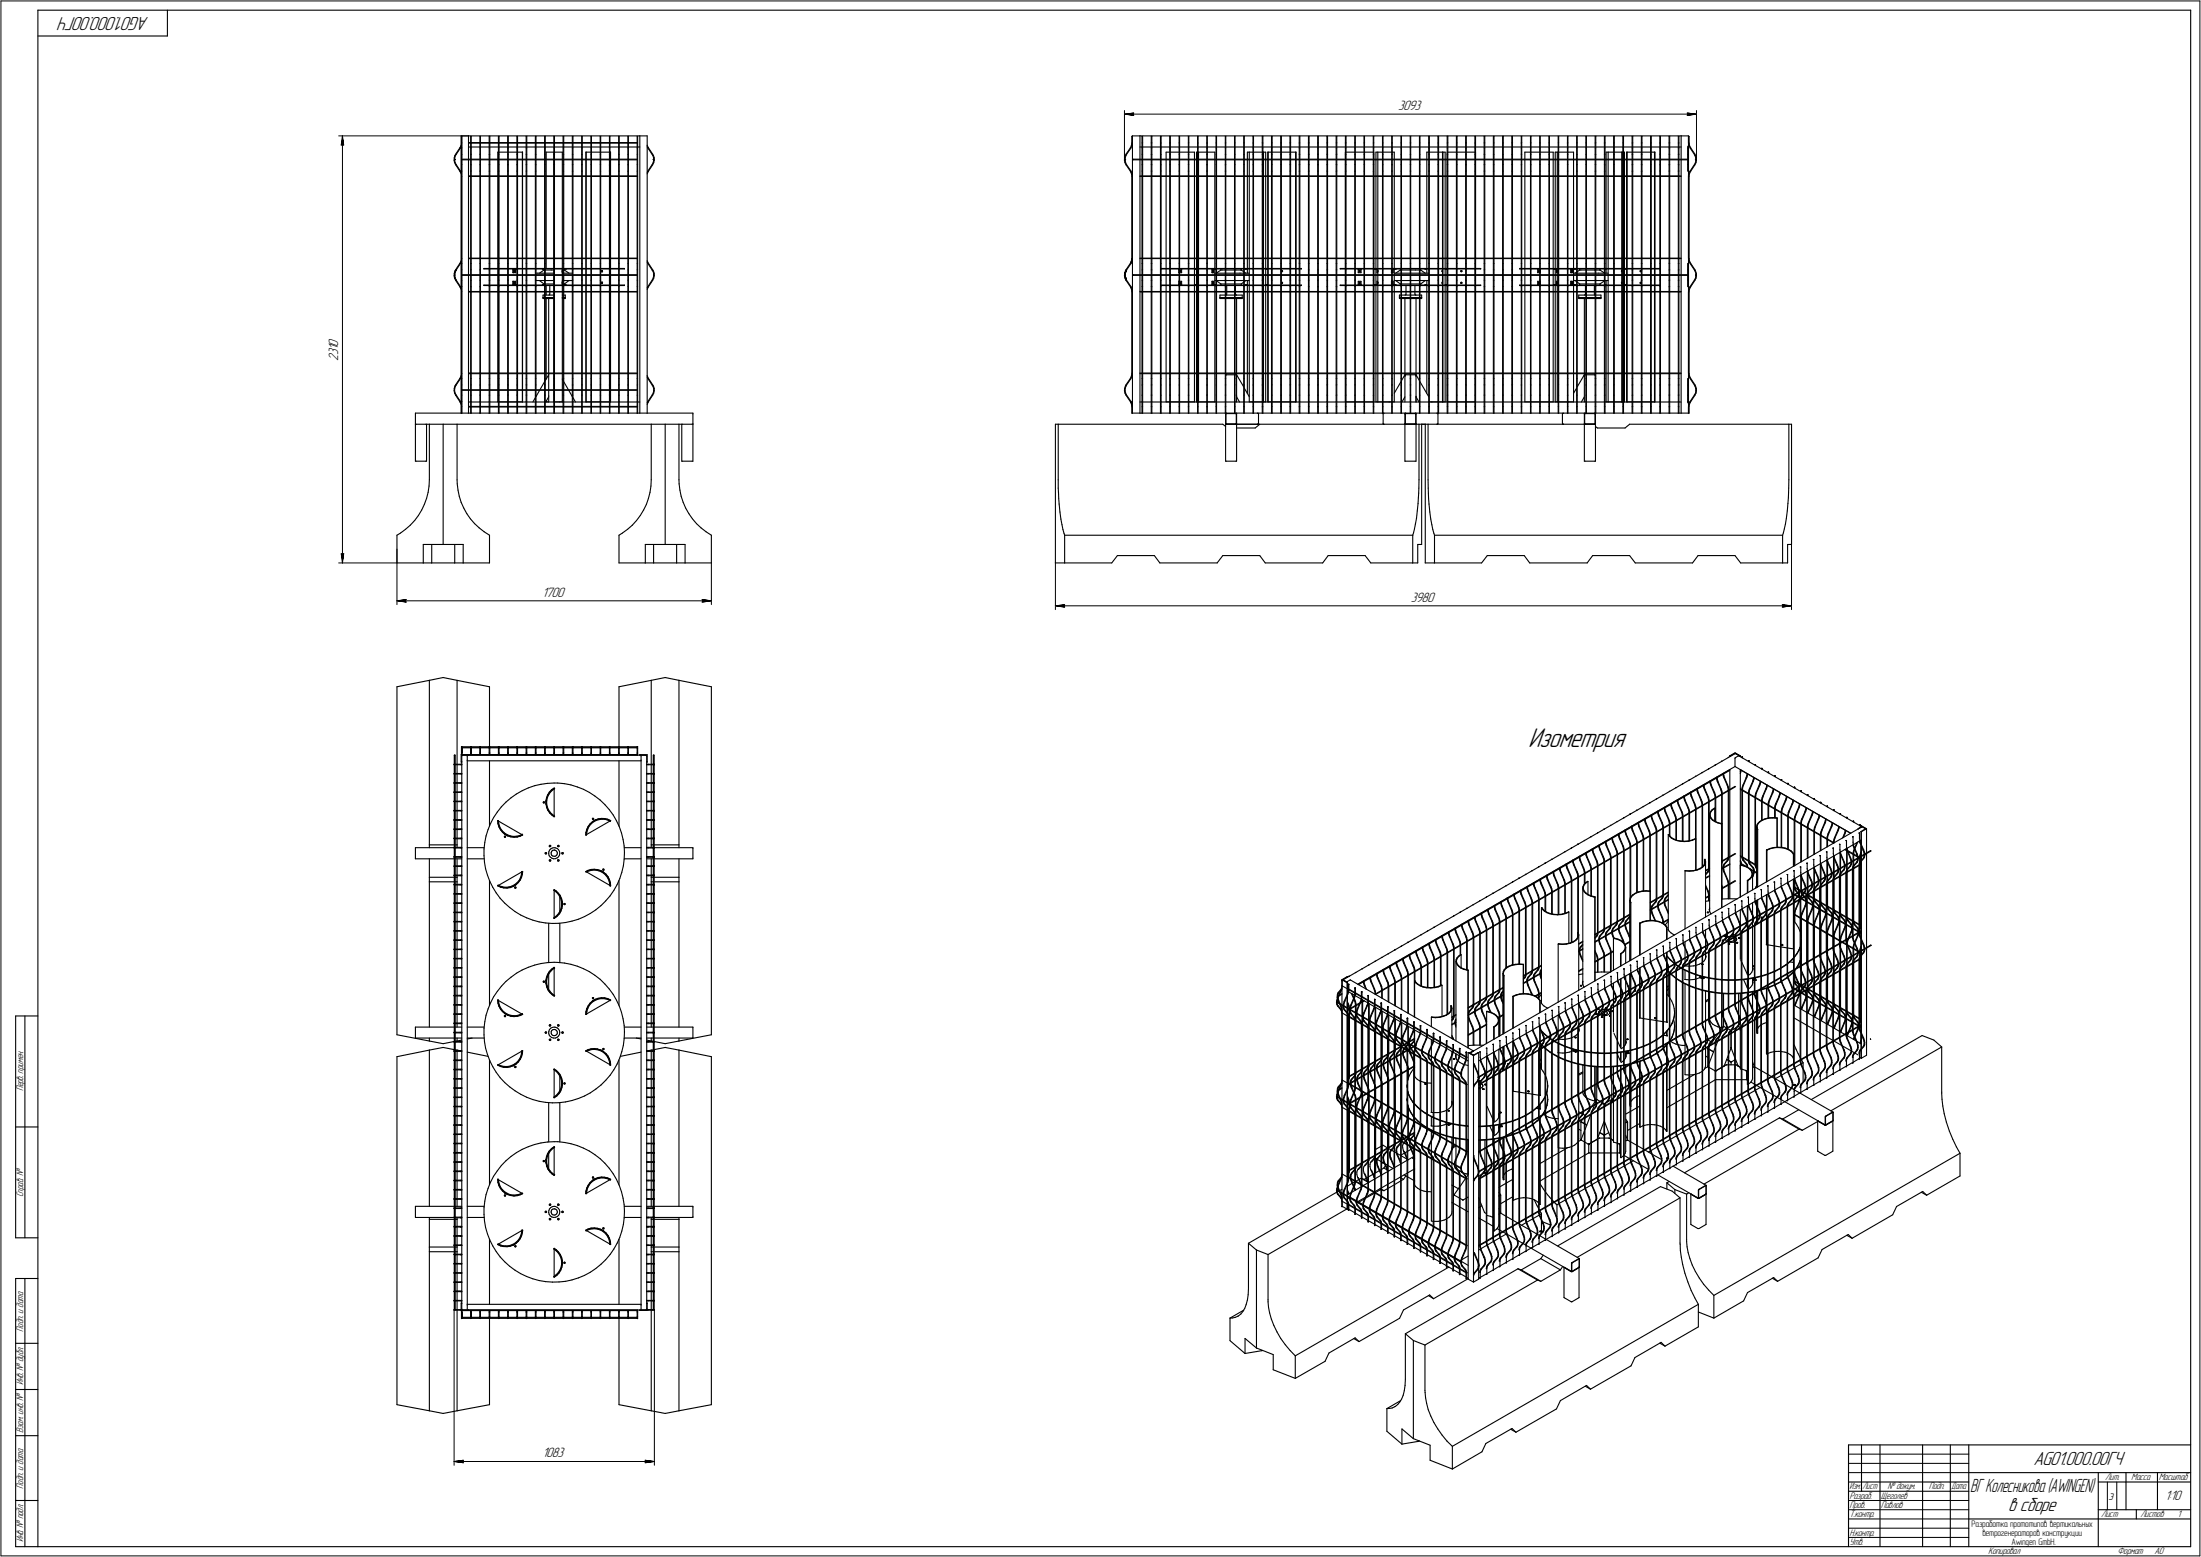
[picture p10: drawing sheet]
<svg xmlns="http://www.w3.org/2000/svg" width="1190mm" height="842mm" viewBox="0 0 1190 842" stroke-linecap="round" stroke-linejoin="round" font-family="sans-serif">
<defs><g id="words">
<text font-size="15.6" x="826" y="404">Изометрия</text>
<g font-size="10.9">
<text x="80" y="9" transform="rotate(180 80 9)">AG01.000.00ГЧ</text>
<text x="1100" y="792">AG01.000.00ГЧ</text>
<text x="1086" y="817">в сборе</text>
</g>
<text font-size="10.7" x="1065" y="807">ВГ Колесникова (AWINGEN)</text>
<g font-size="7.8">
<text x="756" y="59">3093</text>
<text x="183" y="190" transform="rotate(-90 183 190)">1</text>
<text x="183" y="188" transform="rotate(-90 183 188)">0</text>
<text x="183" y="192" transform="rotate(-90 183 192)">3</text>
<text x="183" y="195" transform="rotate(-90 183 195)">2</text>
<text x="293" y="323">1700</text>
<text x="763" y="325">3980</text>
<text x="293" y="788">1083</text>
<text x="1171" y="811">1:10</text>
</g>
<text font-size="7.6" x="1140" y="811">э</text>
<g font-size="5.4">
<text x="13" y="590" transform="rotate(-90 13 590)">Перв. примен.</text>
<text x="13" y="647" transform="rotate(-90 13 647)">Справ. №</text>
<text x="13" y="720" transform="rotate(-90 13 720)">Подп. и дата</text>
<text x="13" y="749" transform="rotate(-90 13 749)">Инв. № дубл.</text>
<text x="13" y="775" transform="rotate(-90 13 775)">Взам. инв. №</text>
<text x="1138" y="801">Лит.</text>
<text x="1152" y="801">Масса</text>
<text x="1167" y="801">Масштаб</text>
<text x="13" y="805" transform="rotate(-90 13 805)">Подп. и дата</text>
<text x="1021" y="806">№ докум.</text>
<text x="1043" y="806">Подп.</text>
<text x="1000" y="811">Разраб.</text>
<text x="1000" y="816">Пров.</text>
<text x="1017" y="811">Щеголев</text>
<text x="1017" y="816">Павлов</text>
<text x="1000" y="821">Т.контр.</text>
<text x="1136" y="821">Лист</text>
<text x="1157" y="821">Листов</text>
<text x="1177" y="821">1</text>
<text x="1000" y="831">Н.контр.</text>
<text x="13" y="834" transform="rotate(-90 13 834)">Инв. № подл.</text>
<text x="1000" y="836">Утв.</text>
<text x="1075" y="841">Копировал</text>
<text x="1145" y="841">Формат</text>
<text x="1165" y="841">A0</text>
</g>
<g font-size="5.3">
<text x="1000" y="806">Изм.</text>
<text x="1007" y="806">Лист</text>
<text x="1055" y="806">Дата</text>
</g>
<g font-size="5.1">
<text x="1066" y="826">Разработка прототипов вертикальных</text>
<text x="1072" y="831">ветрогенераторов конструкции</text>
<text x="1088" y="835">Awingen GmbH.</text>
</g>
</g></defs>
<g fill="none" stroke="#000" stroke-width=".59">
<path d="M20 6v831zM20 6h1164zM20 19h71zM91 6v13zM1184 6v831zM249 80l-3 3zM249 79v1zM249 79h.1M249 73v150zM249 73h4zM250 74h.1M250 77v3z"/>
<path d="M250 74v3zM253 73h93zM253 80h2zM253 77v9zM253 73v4zM253 77h2zM255 74v3zM255 74h.1M255 77v3zM255 80h5zM255 77h5zM260 77v3z"/>
<path d="M260 74v3zM260 74h.1M260 80h4zM260 77h4zM264 74v3zM264 74h.1M264 77v3zM265 80h4zM265 77v3zM265 74v3zM265 77h4zM269 77v3z"/>
<path d="M269 74v3zM269 74h.1M270 80h4zM270 77v3zM270 74v3zM270 77h4zM274 74h.1M274 74v3zM274 77v3zM275 80h4zM275 74v3zM275 77v3z"/>
<path d="M275 77h4zM279 74h.1M279 77v3zM279 74v3zM280 80h4zM280 74v3zM280 77v3zM280 77h4zM284 77v3zM284 74v3zM284 74h.1M285 80h4z"/>
<path d="M285 74v3zM285 77v3zM285 77h4zM289 77v3zM289 74v3zM289 74h.1M290 80h4zM290 77v3zM290 74v3zM290 77h4zM294 77v3zM294 74h.1"/>
<path d="M294 74v3zM295 80h4zM295 77v3zM295 74v3zM295 77h4zM299 77v3zM299 74v3zM299 74h.1M300 80h4zM300 77v3zM300 74v3zM300 77h4z"/>
<path d="M304 74v3zM304 77v3zM304 74h.1M305 80h4zM305 74v3zM305 77v3zM305 77h4zM309 74v3zM309 74h.1M309 77v3zM310 80h5zM310 77v3z"/>
<path d="M310 74v3zM310 77h5zM315 74h.1M315 74v3zM315 77v3zM315 80h5zM315 77h5zM320 74v3zM320 74h.1M320 77v3zM320 80h5zM320 77h5z"/>
<path d="M325 77v3zM325 74v3zM325 74h.1M325 80h5zM325 77h5zM330 74v3zM330 74h.1M330 77v3zM330 80h5zM330 77h5zM335 74h.1M335 77v3z"/>
<path d="M335 74v3zM335 80h5zM335 77h5zM340 77v3zM340 74v3zM340 74h.1M340 80h5zM340 77h5zM345 77v3zM345 74h.1M345 74v3zM345 80h1z"/>
<path d="M346 73v150zM346 73h4zM350 79v1zM350 79h.1M350 73v150zM350 79l1 1zM351 80l2 3zM611 80l-2 3zM612 79l-1 1zM612 74h.1M612 78v1zM612 78h.1"/>
<path d="M612 74v3zM612 73h4zM612 73v150zM616 73h293zM616 80h1zM616 73v13zM618 74h.1M617 77v3zM617 74v3zM618 77v3zM618 74v3zM618 80h4z"/>
<path d="M622 74v3zM622 77v3zM623 74h.1M623 74v3zM623 77v3zM623 80h4zM627 77v3zM627 74v3zM628 74h.1M628 77v3zM628 74v3zM628 80h4z"/>
<path d="M632 77v3zM633 74h.1M632 74v3zM633 74v3zM633 77v3zM633 80h5zM638 74v3zM638 74h.1M638 77v3zM638 80h5zM643 77v3zM643 74h.1"/>
<path d="M643 74v3zM643 80h5zM648 74v3zM648 74h.1M648 77v3zM648 80h5zM653 74h.1M653 74v3zM653 77v3zM653 80h5zM658 77v3zM658 74v3z"/>
<path d="M658 74h.1M658 80h5zM663 74v3zM663 74h.1M663 77v3zM663 80h5zM668 77v3zM668 74v3zM668 74h.1M668 80h5zM673 74v3zM673 74h.1"/>
<path d="M673 77v3zM673 80h5zM678 74v3zM678 74h.1M678 77v3zM678 80h4zM683 74h.1M682 74v3zM682 77v3zM683 74v3zM683 77v3zM683 80h4z"/>
<path d="M687 74v3zM688 74h.1M687 77v3zM688 77v3zM688 74v3zM688 80h4zM692 77v3zM693 74h.1M692 74v3zM693 77v3zM693 74v3zM693 80h4z"/>
<path d="M698 74h.1M697 77v3zM697 74v3zM698 74v3zM698 77v3zM698 80h4zM702 74v3zM703 74h.1M702 77v3zM703 74v3zM703 77v3zM703 80h4z"/>
<path d="M707 74v3zM708 74h.1M707 77v3zM708 77v3zM708 74v3zM708 80h4zM712 77v3zM712 74v3zM713 74h.1M713 77v3zM713 74v3zM713 80h4z"/>
<path d="M717 74v3zM718 74h.1M717 77v3zM718 74v3zM718 77v3zM718 80h4zM722 77v3zM723 74h.1M722 74v3zM723 74v3zM723 77v3zM723 80h4z"/>
<path d="M727 74v3zM728 74h.1M727 77v3zM728 77v3zM728 74v3zM728 80h5zM733 77v3zM733 74h.1M733 74v3zM733 80h5zM738 77v3zM738 74v3z"/>
<path d="M738 74h.1M738 80h5zM743 74v3zM743 77v3zM743 74h.1M743 80h5zM748 74v3zM748 77v3zM748 74h.1M748 80h5zM753 74v3zM753 74h.1"/>
<path d="M753 77v3zM753 80h5zM758 77v3zM758 74h.1M758 74v3zM758 80h5zM763 74v3zM763 77v3zM763 74h.1M763 80h5zM768 74v3zM768 74h.1"/>
<path d="M768 77v3zM768 80h4zM772 74v3zM773 74h.1M772 77v3zM773 77v3zM773 74v3zM773 80h4zM778 74h.1M777 77v3zM777 74v3zM778 74v3z"/>
<path d="M778 77v3zM778 80h4zM782 74v3zM783 74h.1M782 77v3zM783 74v3zM783 77v3zM783 80h4zM787 77v3zM788 74h.1M787 74v3zM788 77v3z"/>
<path d="M788 74v3zM788 80h4zM792 77v3zM793 74h.1M792 74v3zM793 77v3zM793 74v3zM793 80h4zM797 77v3zM797 74v3zM798 74h.1M798 74v3z"/>
<path d="M798 77v3zM798 80h4zM802 74v3zM803 74h.1M802 77v3zM803 74v3zM803 77v3zM803 80h4zM807 74v3zM807 77v3zM808 74h.1M808 74v3z"/>
<path d="M808 77v3zM808 80h4zM812 77v3zM812 74v3zM813 74h.1M813 74v3zM813 77v3zM813 80h4zM817 74v3zM817 77v3zM818 74h.1M818 77v3z"/>
<path d="M818 74v3zM818 80h5zM823 77v3zM823 74h.1M823 74v3zM823 80h5zM828 74h.1M828 74v3zM828 77v3zM828 80h5zM833 74h.1M833 77v3z"/>
<path d="M833 74v3zM833 80h5zM838 74h.1M838 77v3zM838 74v3zM838 80h5zM843 74h.1M843 74v3zM843 77v3zM843 80h5zM848 74v3zM848 74h.1"/>
<path d="M848 77v3zM848 80h5zM853 77v3zM853 74v3zM853 74h.1M853 80h5zM858 74v3zM858 77v3zM858 74h.1M858 80h4zM862 77v3zM862 74v3z"/>
<path d="M863 74h.1M863 77v3zM863 74v3zM863 80h4zM868 74h.1M867 77v3zM867 74v3zM868 74v3zM868 77v3zM868 80h4zM872 74v3zM872 77v3z"/>
<path d="M873 74h.1M873 77v3zM873 74v3zM873 80h4zM878 74h.1M877 74v3zM877 77v3zM878 74v3zM878 77v3zM878 80h4zM882 74v3zM883 74h.1"/>
<path d="M882 77v3zM883 77v3zM883 74v3zM883 80h4zM887 74v3zM887 77v3zM888 74h.1M888 74v3zM888 77v3zM888 80h4zM892 77v3zM893 74h.1"/>
<path d="M892 74v3zM893 77v3zM893 74v3zM893 80h4zM897 74v3zM898 74h.1M897 77v3zM898 77v3zM898 74v3zM898 80h4zM903 74h.1M902 74v3z"/>
<path d="M902 77v3zM903 74v3zM903 77v3zM903 80h4zM908 74h.1M907 77v3zM907 74v3zM908 77v3zM908 74v3zM908 80h1zM909 73h4zM909 73v13z"/>
<path d="M913 79v1zM913 73v150zM913 74h.1M913 78h.1M913 74v3zM913 78v1zM913 78l1 1zM913 79l1 1zM914 79v1zM914 80l2 3zM246 87v1zM246 85v2z"/>
<path d="M246 88v1zM246 86h.1M246 84v1zM246 88l1 1zM246 89l3 4zM246 83v1zM247 89l2 3zM247 84h-1zM249 93h.1M249 93v1zM249 92v1zM249 80l-2 4z"/>
<path d="M250 95v45zM250 93v2zM250 83v6zM250 89v4zM250 80v3zM250 86h5zM253 95v45zM253 86v9zM253 95h2zM255 83v6zM255 93v2zM255 95v45z"/>
<path d="M255 89v4zM255 80v3zM255 95h5zM255 86h5zM260 89v4zM260 80v3zM260 83v6zM260 95v45zM260 93v2zM260 95h4zM260 86h4zM264 89v4z"/>
<path d="M264 80v3zM264 83v6zM264 95v45zM264 93v2zM265 80v3zM265 89v4zM265 93v2zM265 83v6zM265 95v45zM265 95h4zM265 86h4zM269 82h.1"/>
<path d="M269 95v45zM269 86v9zM269 82v4zM269 83v6zM269 89v4zM269 93v2zM269 80v3zM270 82h4zM270 89v4zM270 95v45zM270 80v3zM270 83v6z"/>
<path d="M270 93v2zM270 95h4zM270 86h4zM274 89v4zM274 95v45zM274 93v2zM274 83v6zM274 80v3zM275 82h4zM275 93v2zM275 83v6zM275 95v45z"/>
<path d="M275 80v3zM275 89v4zM275 95h4zM275 86h4zM279 89v4zM279 93v2zM279 95v45zM279 83v6zM279 80v3zM280 82h2zM280 93v2zM280 83v6z"/>
<path d="M280 80v3zM280 89v4zM280 95v45zM280 95h4zM280 86h4zM282 95v45zM282 86v9zM282 82v4zM282 82h.1M283 95v45zM283 86v9zM283 82v4z"/>
<path d="M284 89v4zM284 93v2zM284 95v45zM284 83v6zM284 80v3zM285 95v45zM285 83v6zM285 89v4zM285 80v3zM285 93v2zM285 95h4zM285 86h4z"/>
<path d="M289 93v2zM289 95v45zM289 89v4zM289 80v3zM289 83v6zM290 83v6zM290 80v3zM290 93v2zM290 89v4zM290 95v45zM290 95h4zM290 86h4z"/>
<path d="M294 93v2zM294 95v45zM294 83v6zM294 89v4zM294 80v3zM295 95v45zM295 89v4zM295 93v2zM295 80v3zM295 83v6zM295 95h4zM295 86h4z"/>
<path d="M295 86v9zM295 82v4zM295 82h4zM299 95v45zM299 86v9zM299 82v4zM299 89v4zM299 83v6zM299 93v2zM299 80v3zM300 82h4zM300 80v3z"/>
<path d="M300 83v6zM300 89v4zM300 95v45zM300 93v2zM300 95h4zM300 86h4zM304 95v45zM304 86v9zM304 82v4zM304 80v3zM304 83v6zM304 93v2z"/>
<path d="M304 89v4zM305 95v45zM305 93v2zM305 80v3zM305 83v6zM305 89v4zM305 95h4zM305 86h4zM309 95v45zM309 83v6zM309 93v2zM309 89v4z"/>
<path d="M309 80v3zM310 95v45zM310 80v3zM310 83v6zM310 89v4zM310 93v2zM310 95h5zM310 86h5zM315 83v6zM315 89v4zM315 95v45zM315 80v3z"/>
<path d="M315 93v2zM315 95h5zM315 86h5zM317 95v45zM317 86v9zM317 82v4zM317 82h.1M317 82h3zM320 95v45zM320 80v3zM320 89v4zM320 93v2z"/>
<path d="M320 83v6zM320 95h5zM320 86h5zM320 82h5zM325 93v2zM325 83v6zM325 89v4zM325 80v3zM325 95v45zM325 95h5zM325 86h5zM325 82h5z"/>
<path d="M330 89v4zM330 80v3zM330 83v6zM330 93v2zM330 95v45zM330 95h5zM330 86h5zM330 82h.1M330 86v9zM330 82v4zM335 95v45zM335 89v4z"/>
<path d="M335 80v3zM335 93v2zM335 83v6zM335 95h5zM335 86h5zM340 89v4zM340 93v2zM340 80v3zM340 95v45zM340 83v6zM340 95h5zM340 86h5z"/>
<path d="M345 80v3zM345 95v45zM345 93v2zM345 83v6zM345 89v4zM350 80l3 4zM350 92v1zM350 93v1zM350 93h.1M353 89l-3 3zM353 84h.1M353 83v1z"/>
<path d="M353 89l-2 4zM353 84v1zM353 88v1zM353 86h.1M353 84l1 1zM353 85v2zM353 87v1zM354 87l-1 1zM354 85v2zM608 87v1zM608 85v2zM608 88l1 1z"/>
<path d="M608 87l1 1zM608 86h.1M608 84v1zM609 86h.1M609 88v1zM609 84l-1 1zM609 83l-1 1zM609 89l2 4zM609 89l2 3zM609 84h.1M611 93h.1M611 93l1 1z"/>
<path d="M612 93h.1M611 80l-2 4zM612 93v1zM612 94v1zM612 95v45zM613 86h.1M613 86h4zM616 95h1zM616 86v63zM617 83v6zM617 80v3zM617 95v45z"/>
<path d="M617 93v2zM617 89v4zM618 89v4zM618 80v3zM618 95v45zM618 93v2zM618 83v6zM618 95h4zM618 86h4zM622 93v2zM622 89v4zM622 80v3z"/>
<path d="M622 95v45zM622 83v6zM623 80v3zM623 83v6zM623 89v4zM623 93v2zM623 95v45zM623 95h4zM623 86h4zM627 95v45zM627 80v3zM627 93v2z"/>
<path d="M627 83v6zM627 89v4zM628 93v2zM628 80v3zM628 83v6zM628 89v4zM628 95v45zM628 95h4zM628 86h4zM631 82h1zM631 95v45zM631 86v9z"/>
<path d="M631 82v4zM632 95v45zM632 83v6zM632 80v3zM632 93v2zM632 89v4zM633 95v45zM633 93v2zM633 89v4zM633 80v3zM633 83v6zM633 95h5z"/>
<path d="M633 86h5zM633 82h5zM638 83v6zM638 95v45zM638 89v4zM638 80v3zM638 93v2zM638 95h5zM638 86h5zM638 82h5zM643 89v4zM643 93v2z"/>
<path d="M643 80v3zM643 95v45zM643 83v6zM643 95h5zM643 86h5zM643 82h3zM646 95v45zM646 86v9zM646 82v4zM647 95v45zM647 86v9zM647 82v4z"/>
<path d="M647 82h1zM648 89v4zM648 80v3zM648 83v6zM648 93v2zM648 95v45zM648 95h5zM648 86h5zM648 82h.1M648 82h5zM648 86v9zM648 82v4z"/>
<path d="M653 83v6zM653 89v4zM653 80v3zM653 93v2zM653 95v45zM653 95h5zM653 86h5zM653 82h4zM657 95v45zM657 86v9zM657 82v4zM658 89v4z"/>
<path d="M658 93v2zM658 80v3zM658 95v45zM658 83v6zM658 95h5zM658 86h5zM663 83v6zM663 93v2zM663 95v45zM663 80v3zM663 89v4zM663 95h5z"/>
<path d="M663 86h5zM668 80v3zM668 95v45zM668 89v4zM668 93v2zM668 83v6zM668 95h5zM668 86h5zM673 93v2zM673 83v6zM673 89v4zM673 80v3z"/>
<path d="M673 95v45zM673 95h5zM673 86h5zM674 95v45zM674 86v9zM674 82v4zM674 82h1zM675 82h3zM675 95v45zM675 86v9zM675 82v4zM678 95v45z"/>
<path d="M678 89v4zM678 80v3zM678 93v2zM678 83v6zM678 95h4zM678 86h4zM678 82h4zM682 93v2zM682 95v45zM682 89v4zM682 83v6zM682 80v3z"/>
<path d="M683 93v2zM683 83v6zM683 80v3zM683 95v45zM683 89v4zM683 95h4zM683 86h4zM683 82h.1M683 86v9zM683 82v4zM683 82h1zM684 95v45z"/>
<path d="M684 86v9zM684 82v4zM685 95v45zM685 86v9zM685 82v4zM685 82h.1M686 82h1zM686 95v45zM686 86v9zM686 82v4zM687 83v6zM687 93v2z"/>
<path d="M687 95v45zM687 89v4zM687 80v3zM688 80v3zM688 93v2zM688 83v6zM688 89v4zM688 95v45zM688 95h4zM688 86h4zM688 82h4zM692 89v4z"/>
<path d="M692 80v3zM692 93v2zM692 95v45zM692 83v6zM693 93v2zM693 95v45zM693 80v3zM693 83v6zM693 89v4zM693 95h4zM693 86h4zM693 82h4z"/>
<path d="M697 93v2zM697 95v45zM697 89v4zM697 83v6zM697 80v3zM698 89v4zM698 80v3zM698 83v6zM698 93v2zM698 95v45zM698 95h4zM698 86h4z"/>
<path d="M698 82h3zM701 95v45zM701 86v9zM701 82v4zM701 82h.1M702 89v4zM702 80v3zM702 83v6zM702 93v2zM702 95v45zM703 89v4zM703 83v6z"/>
<path d="M703 93v2zM703 80v3zM703 95v45zM703 95h4zM703 86h4zM707 83v6zM707 89v4zM707 80v3zM707 95v45zM707 93v2zM708 89v4zM708 83v6z"/>
<path d="M708 95v45zM708 93v2zM708 80v3zM708 95h4zM708 86h4zM712 80v3zM712 95v45zM712 93v2zM712 89v4zM712 83v6zM713 89v4zM713 80v3z"/>
<path d="M713 93v2zM713 95v45zM713 83v6zM713 95h4zM713 86h4zM717 95v45zM717 89v4zM717 83v6zM717 93v2zM717 80v3zM718 83v6zM718 89v4z"/>
<path d="M718 80v3zM718 95v45zM718 93v2zM718 95h4zM718 86h4zM722 93v2zM722 80v3zM722 89v4zM722 95v45zM722 83v6zM723 80v3zM723 93v2z"/>
<path d="M723 95v45zM723 89v4zM723 83v6zM723 95h4zM723 86h4zM727 95v45zM727 86v9zM727 82v4zM727 93v2zM727 89v4zM727 80v3zM727 83v6z"/>
<path d="M728 82h5zM728 83v6zM728 93v2zM728 80v3zM728 95v45zM728 89v4zM728 95h5zM728 86h5zM733 80v3zM733 89v4zM733 83v6zM733 93v2z"/>
<path d="M733 95v45zM733 82h5zM733 95h5zM733 86h5zM738 95v45zM738 80v3zM738 83v6zM738 89v4zM738 93v2zM738 82h5zM738 95h5zM738 86h5z"/>
<path d="M743 80v3zM743 89v4zM743 83v6zM743 93v2zM743 95v45zM743 86v9zM743 82v4zM743 95h5zM743 86h5zM744 95v45zM744 86v9zM744 82v4z"/>
<path d="M744 82h1zM745 82h3zM745 95v45zM745 86v9zM745 82v4zM748 80v3zM748 95v45zM748 89v4zM748 83v6zM748 93v2zM748 95h5zM748 86h5z"/>
<path d="M748 82h5zM753 80v3zM753 89v4zM753 83v6zM753 95v45zM753 93v2zM753 95h5zM753 86h5zM753 82h1zM754 95v45zM754 86v9zM754 82v4z"/>
<path d="M758 80v3zM758 95v45zM758 89v4zM758 93v2zM758 83v6zM758 95h5zM758 86h5zM763 80v3zM763 89v4zM763 93v2zM763 95v45zM763 83v6z"/>
<path d="M763 95h5zM763 86h5zM768 95v45zM768 83v6zM768 80v3zM768 89v4zM768 93v2zM768 95h4zM768 86h4zM771 95v45zM771 86v9zM771 82v4z"/>
<path d="M771 82h1zM772 80v3zM772 89v4zM772 95v45zM772 83v6zM772 93v2zM773 93v2zM773 95v45zM773 80v3zM773 89v4zM773 83v6zM773 95h4z"/>
<path d="M773 86h4zM773 82h4zM777 93v2zM777 95v45zM777 83v6zM777 89v4zM777 80v3zM778 80v3zM778 93v2zM778 83v6zM778 95v45zM778 89v4z"/>
<path d="M778 95h4zM778 86h4zM778 82h2zM780 95v45zM780 86v9zM780 82v4zM780 82h.1M780 82h1zM781 95v45zM781 86v9zM781 82v4zM782 93v2z"/>
<path d="M782 89v4zM782 80v3zM782 95v45zM782 83v6zM782 86v9zM782 82v4zM783 83v6zM783 95v45zM783 93v2zM783 80v3zM783 89v4zM783 95h4z"/>
<path d="M783 86h4zM783 82h4zM787 83v6zM787 95v45zM787 89v4zM787 80v3zM787 93v2zM788 93v2zM788 89v4zM788 80v3zM788 95v45zM788 83v6z"/>
<path d="M788 95h4zM788 86h4zM788 82h4zM792 89v4zM792 83v6zM792 93v2zM792 95v45zM792 80v3zM793 83v6zM793 95v45zM793 89v4zM793 93v2z"/>
<path d="M793 80v3zM793 95h4zM793 86h4zM793 82h4zM797 93v2zM797 89v4zM797 95v45zM797 83v6zM797 80v3zM798 95v45zM798 89v4zM798 80v3z"/>
<path d="M798 83v6zM798 93v2zM798 95h4zM798 86h4zM798 86v9zM798 82v4zM802 83v6zM802 89v4zM802 80v3zM802 93v2zM802 95v45zM803 83v6z"/>
<path d="M803 80v3zM803 95v45zM803 93v2zM803 89v4zM803 95h4zM803 86h4zM807 83v6zM807 89v4zM807 93v2zM807 80v3zM807 95v45zM808 83v6z"/>
<path d="M808 93v2zM808 89v4zM808 95v45zM808 80v3zM808 95h4zM808 86h4zM812 95v45zM812 93v2zM812 83v6zM812 89v4zM812 80v3zM813 89v4z"/>
<path d="M813 83v6zM813 95v45zM813 80v3zM813 93v2zM813 95h4zM813 86h4zM817 83v6zM817 80v3zM817 93v2zM817 89v4zM817 95v45zM818 95v45z"/>
<path d="M818 83v6zM818 89v4zM818 93v2zM818 80v3zM818 95h5zM818 86h5zM823 89v4zM823 93v2zM823 80v3zM823 95v45zM823 83v6zM823 95h5z"/>
<path d="M823 86h5zM824 82h4zM824 95v45zM824 86v9zM824 82v4zM828 93v2zM828 89v4zM828 83v6zM828 80v3zM828 95v45zM828 95h5zM828 86h5z"/>
<path d="M828 82h5zM833 89v4zM833 83v6zM833 80v3zM833 95v45zM833 93v2zM833 95h5zM833 86h5zM833 82h5zM838 95v45zM838 89v4zM838 83v6z"/>
<path d="M838 80v3zM838 93v2zM838 95h5zM838 86h5zM838 82h2zM840 95v45zM840 86v9zM840 82v4zM841 95v45zM841 86v9zM841 82v4zM841 82h1z"/>
<path d="M842 82h1zM842 95v45zM842 86v9zM842 82v4zM843 95v45zM843 89v4zM843 93v2zM843 83v6zM843 80v3zM843 95h5zM843 86h5zM843 82h5z"/>
<path d="M848 93v2zM848 83v6zM848 95v45zM848 89v4zM848 80v3zM848 95h5zM848 86h5zM848 82h3zM851 95v45zM851 86v9zM851 82v4zM853 93v2z"/>
<path d="M853 89v4zM853 83v6zM853 80v3zM853 95v45zM853 95h5zM853 86h5zM858 83v6zM858 93v2zM858 95v45zM858 89v4zM858 80v3zM858 95h4z"/>
<path d="M858 86h4zM862 95v45zM862 93v2zM862 89v4zM862 83v6zM862 80v3zM863 89v4zM863 93v2zM863 95v45zM863 83v6zM863 80v3zM863 95h4z"/>
<path d="M863 86h4zM867 95v45zM867 80v3zM867 93v2zM867 89v4zM867 83v6zM868 95v45zM868 89v4zM868 93v2zM868 80v3zM868 83v6zM868 95h4z"/>
<path d="M868 86h4zM868 86v9zM868 82v4zM868 82h2zM870 82h2zM870 95v45zM870 86v9zM870 82v4zM872 93v2zM872 89v4zM872 80v3zM872 95v45z"/>
<path d="M872 83v6zM873 89v4zM873 83v6zM873 93v2zM873 95v45zM873 80v3zM873 95h4zM873 86h4zM873 82h4zM877 95v45zM877 86v9zM877 82v4z"/>
<path d="M877 82h.1M877 80v3zM877 83v6zM877 89v4zM877 93v2zM878 95v45zM878 80v3zM878 93v2zM878 83v6zM878 89v4zM878 95h4zM878 86h4z"/>
<path d="M878 82h.1M878 86v9zM878 82v4zM880 95v45zM880 86v9zM880 82v4zM880 82h.1M880 82h2zM882 93v2zM882 89v4zM882 80v3zM882 83v6z"/>
<path d="M882 95v45zM883 82h4zM883 80v3zM883 83v6zM883 93v2zM883 95v45zM883 89v4zM883 95h4zM883 86h4zM887 95v45zM887 93v2zM887 80v3z"/>
<path d="M887 83v6zM887 89v4zM888 82h4zM888 89v4zM888 93v2zM888 95v45zM888 80v3zM888 83v6zM888 95h4zM888 86h4zM892 93v2zM892 95v45z"/>
<path d="M892 89v4zM892 83v6zM892 80v3zM893 82h2zM893 80v3zM893 93v2zM893 95v45zM893 83v6zM893 89v4zM893 95h4zM893 86h4zM895 95v45z"/>
<path d="M895 86v9zM895 82v4zM895 82h.1M897 80v3zM897 83v6zM897 89v4zM897 93v2zM897 95v45zM898 80v3zM898 93v2zM898 89v4zM898 95v45z"/>
<path d="M898 83v6zM898 95h4zM898 86h4zM902 95v45zM902 89v4zM902 83v6zM902 93v2zM902 80v3zM903 93v2zM903 95v45zM903 80v3zM903 89v4z"/>
<path d="M903 83v6zM903 95h4zM903 86h4zM907 83v6zM907 95v45zM907 89v4zM907 80v3zM907 93v2zM908 80v3zM908 89v4zM908 93v2zM908 83v6z"/>
<path d="M908 95v45zM908 95h1zM908 86h5zM909 86v63zM913 80v3zM913 89v4zM913 83v6zM913 95v45zM913 94v1zM914 93l-1 1zM914 92v1zM914 80l2 4z"/>
<path d="M914 93h.1M916 84h.1M916 89l-2 3zM916 89l-2 4zM916 83l1 1zM916 84l1 1zM917 86h.1M917 84v1zM917 88l-1 1zM917 85v2zM917 87v1zM250 140v2z"/>
<path d="M253 140v9zM253 140h2zM255 140v2zM255 140h5zM260 140v2zM260 140h4zM264 140v2zM265 140v2zM265 140h4zM269 140v5zM269 140v2zM270 140v2z"/>
<path d="M270 140h4zM274 140v2zM275 140v2zM275 140h4zM279 140v2zM280 140v2zM280 140h4zM282 140v5zM283 140v5zM284 140v2zM285 140v2zM285 140h4z"/>
<path d="M289 140v2zM290 140v2zM290 140h4zM294 140v2zM295 140v2zM295 140h4zM295 140v5zM299 140v5zM299 140v2zM300 140v2zM300 140h4zM304 140v5z"/>
<path d="M304 140v2zM305 140v2zM305 140h4zM309 140v2zM310 140v2zM310 140h5zM315 140v2zM315 140h5zM317 140v5zM320 140v2zM320 140h5zM325 140v2z"/>
<path d="M325 140h5zM330 140v2zM330 140h5zM330 140v5zM335 140v2zM335 140h5zM340 140v2zM340 140h5zM345 140v2zM612 140h.1M616 140h1zM617 140v2z"/>
<path d="M618 140v2zM618 140h4zM622 140v2zM623 140v2zM623 140h4zM627 140v2zM628 140v2zM628 140h4zM631 140v5zM632 140v2zM633 140v2zM633 140h5z"/>
<path d="M638 140v2zM638 140h5zM643 140v2zM643 140h5zM646 140v5zM647 140v5zM648 140v2zM648 140h5zM648 140v5zM653 140v2zM653 140h5zM657 140v5z"/>
<path d="M658 140v2zM658 140h5zM663 140v2zM663 140h5zM668 140v2zM668 140h5zM673 140v2zM673 140h5zM674 140v5zM675 140v5zM678 140v2zM678 140h4z"/>
<path d="M682 140v2zM683 140v2zM683 140h4zM683 140v5zM684 140v5zM685 140v5zM686 140v5zM687 140v2zM688 140v2zM688 140h4zM692 140v2zM693 140v2z"/>
<path d="M693 140h4zM697 140v2zM698 140v2zM698 140h4zM701 140v5zM702 140v2zM703 140v2zM703 140h4zM707 140v2zM708 140v2zM708 140h4zM712 140v2z"/>
<path d="M713 140v2zM713 140h4zM717 140v2zM718 140v2zM718 140h4zM722 140v2zM723 140v2zM723 140h4zM727 140v5zM727 140v2zM728 140v2zM728 140h5z"/>
<path d="M733 140v2zM733 140h5zM738 140v2zM738 140h5zM743 140v2zM743 140v5zM743 140h5zM744 140v5zM745 140v5zM748 140v2zM748 140h5zM753 140v2z"/>
<path d="M753 140h5zM754 140v5zM758 140v2zM758 140h5zM763 140v2zM763 140h5zM768 140v2zM768 140h4zM771 140v5zM772 140v2zM773 140v2zM773 140h4z"/>
<path d="M777 140v2zM778 140v2zM778 140h4zM780 140v5zM781 140v5zM782 140v2zM782 140v5zM783 140v2zM783 140h4zM787 140v2zM788 140v2zM788 140h4z"/>
<path d="M792 140v2zM793 140v2zM793 140h4zM797 140v2zM798 140v2zM798 140h4zM798 140v5zM802 140v2zM803 140v2zM803 140h4zM807 140v2zM808 140v2z"/>
<path d="M808 140h4zM812 140v2zM813 140v2zM813 140h4zM817 140v2zM818 140v2zM818 140h5zM823 140v2zM823 140h5zM824 140v5zM828 140v2zM828 140h5z"/>
<path d="M833 140v2zM833 140h5zM838 140v2zM838 140h5zM840 140v5zM841 140v5zM842 140v5zM843 140v2zM843 140h5zM848 140v2zM848 140h5zM851 140v5z"/>
<path d="M853 140v2zM853 140h5zM858 140v2zM858 140h4zM862 140v2zM863 140v2zM863 140h4zM867 140v2zM868 140v2zM868 140h4zM868 140v5zM870 140v5z"/>
<path d="M872 140v2zM873 140v2zM873 140h4zM877 140v5zM877 140v2zM878 140v2zM878 140h4zM878 140v5zM880 140v5zM882 140v2zM883 140v2zM883 140h4z"/>
<path d="M887 140v2zM888 140v2zM888 140h4zM892 140v2zM893 140v2zM893 140h4zM895 140v5zM897 140v2zM898 140v2zM898 140h4zM902 140v2zM903 140v2z"/>
<path d="M903 140h4zM907 140v2zM908 140v2zM908 140h1zM913 140h.1M246 149v1zM246 148v1zM246 149h.1M246 150v2zM246 147v1zM246 150l1 1zM246 147v2z"/>
<path d="M246 152l3 3zM246 146v1zM247 146l-1 1zM247 146h.1M247 151l2 4zM249 155h.1M249 142l-3 4zM249 155v2zM249 155v1zM249 143l-2 3zM249 141v1zM249 142v1z"/>
<path d="M249 141h.1M250 155v3zM250 142v4zM250 152v3zM250 146v6zM250 158v44zM250 149v3zM250 146v3zM250 149h5zM253 158v44zM253 149v9zM253 158h2z"/>
<path d="M255 152v3zM255 142v4zM255 146v6zM255 158v44zM255 155v3zM255 149h5zM255 158h5zM260 142v4zM260 155v3zM260 152v3zM260 158v44zM260 146v6z"/>
<path d="M260 149h4zM260 158h4zM262 154h2zM262 154h.1M262 145h2zM262 145h.1M264 152v3zM264 146v6zM264 142v4zM264 158v44zM264 155v3zM265 154h4z"/>
<path d="M265 145h4zM265 155v3zM265 152v3zM265 146v6zM265 158v44zM265 149h4zM265 142v4zM265 158h4zM269 158v44zM269 154v4zM269 149v5zM269 145v4z"/>
<path d="M269 146v6zM269 155v3zM269 152v3zM269 142v4zM270 154h4zM270 145h4zM270 152v3zM270 142v4zM270 149h4zM270 146v6zM270 158v44zM270 155v3z"/>
<path d="M270 158h4zM274 158v44zM274 155v3zM274 142v4zM274 146v6zM274 152v3zM275 154h4zM275 145h4zM275 152v3zM275 158v44zM275 149h4zM275 155v3z"/>
<path d="M275 142v4zM275 146v6zM275 158h4zM277 146v1zM277 147h.1M277 154h.1M277 152v2zM277 152h.1M277 147h2zM277 146h.1M278 154h.1M277 152h2z"/>
<path d="M278 146h.1M278 147h.1M278 153h.1M278 146h1zM278 145h.1M278 154h1zM279 146h.1M279 146v1zM279 154h.1M279 152v2zM279 152v3zM279 142v4z"/>
<path d="M279 158v44zM279 155v3zM279 146v6zM280 154h4zM280 145h4zM280 142v4zM280 155v3zM280 152v3zM280 146v6zM280 149h4zM280 158v44zM280 158h4z"/>
<path d="M282 158v44zM282 154v4zM282 149v5zM282 145v4zM283 158v44zM283 154v4zM283 149v5zM283 145v4zM284 152v3zM284 142v4zM284 158v44zM284 146v6z"/>
<path d="M284 155v3zM285 154h4zM285 145h4zM285 142v4zM285 155v3zM285 158v44zM285 149h4zM285 146v6zM285 152v3zM285 158h4zM289 142v4zM289 152v3z"/>
<path d="M289 158v44zM289 155v3zM289 146v6zM290 154h4zM290 145h4zM290 152h1zM290 148h1zM290 158v44zM290 152v3zM290 155v3zM290 149h4zM290 142v4z"/>
<path d="M290 146v6zM290 158h4zM291 152h3zM291 148h3zM292 152l2 2zM292 148l2-2zM293 154h.1M293 154h1zM293 145h.1M293 146h1zM294 160v1zM294 160h.1"/>
<path d="M294 145v1zM294 154h.1M294 146h.1M294 158v44zM294 142v4zM294 155v3zM294 146v6zM294 152v3zM295 154h4zM295 145h4zM295 146h3zM295 160h4z"/>
<path d="M295 152h4zM295 148h4zM295 152v3zM295 155v3zM295 146v6zM295 149h4zM295 142v4zM295 158v44zM295 158h4zM295 158v2zM295 154v4zM297 159h.1"/>
<path d="M297 158v1zM297 154v4zM298 146h1zM299 158v44zM299 154v4zM299 149v5zM299 145v4zM299 155v3zM299 146v6zM299 152v3zM299 142v4zM300 154h4z"/>
<path d="M300 145h4zM300 146v6zM300 155v3zM300 142v4zM300 152v3zM300 149h4zM300 158v44zM300 158h4zM304 153h.1M304 147h.1M304 158v44zM304 154v4z"/>
<path d="M304 153v1zM304 149v4zM304 147v2zM304 145v1zM304 146h.1M304 160h.1M304 152h.1M304 148h.1M304 154h.1M304 152v2zM304 146v1zM304 146v6z"/>
<path d="M304 152v3zM304 142v4zM304 155v3zM305 154h4zM305 145h4zM305 146h.1M305 160h1zM305 152h4zM305 154h.1M305 148h4zM305 154h1zM305 152v3z"/>
<path d="M305 155v3zM305 149h4zM305 142v4zM305 158v44zM305 146v6zM305 158h4zM305 146h1zM305 146l3 2zM305 154l3-2zM306 160v1zM306 154h.1M306 145h.1"/>
<path d="M309 152v3zM309 155v3zM309 146v6zM309 158v44zM309 142v4zM310 154h5zM310 145h5zM310 155v3zM310 146v6zM310 142v4zM310 158v44zM310 149h5z"/>
<path d="M310 152v3zM310 158h5zM315 146v6zM315 158v44zM315 155v3zM315 152v3zM315 142v4zM315 154h5zM315 145h5zM315 149h5zM315 158h5zM317 158v44z"/>
<path d="M317 154v4zM317 149v5zM317 145v4zM320 142v4zM320 146v6zM320 152v3zM320 155v3zM320 158v44zM320 154h5zM320 145h5zM320 149h5zM320 158h5z"/>
<path d="M325 155v3zM325 146v6zM325 158v44zM325 152v3zM325 142v4zM325 154h5zM325 145h5zM325 149h5zM325 158h5zM325 147h.1M325 146h.1M325 153h.1"/>
<path d="M326 147h.1M326 153h.1M326 146h.1M330 152v3zM330 146v6zM330 142v4zM330 158v44zM330 155v3zM330 154h5zM330 145h5zM330 149h5zM330 158h5z"/>
<path d="M330 154v4zM330 149v5zM330 145v4zM335 146v6zM335 158v44zM335 152v3zM335 142v4zM335 155v3zM335 154h3zM335 145h3zM335 149h5zM335 158h5z"/>
<path d="M338 154h.1M338 145h.1M340 146v6zM340 142v4zM340 152v3zM340 158v44zM340 155v3zM340 149h5zM340 158h5zM345 152v3zM345 146v6zM345 158v44z"/>
<path d="M345 142v4zM345 155v3zM350 142v1zM350 141h.1M350 141l1 1zM350 155v1zM350 143l3 3zM350 155v2zM350 155h.1M351 142l2 4zM353 146h.1M353 151l-3 4z"/>
<path d="M353 146v1zM353 152l-2 3zM353 150v1zM353 149h.1M353 147v2zM353 147l1 1zM353 149v1zM353 150v2zM354 149l-1 1zM354 148v1zM608 149v1zM608 148v1z"/>
<path d="M608 150l1 2zM608 149l1 1zM608 149h.1M608 147v2zM608 147v1zM609 150v1zM609 152l2 3zM609 146l-1 1zM609 146h.1M609 151l2 4zM611 155h.1M611 142l-2 4z"/>
<path d="M611 155l1 2zM611 143l-2 3zM612 155h.1M612 155v1zM612 141l-1 1zM612 157v1zM612 140v1zM612 158v44zM612 141l-1 2zM612 156v2zM613 149h.1M613 149h4z"/>
<path d="M616 158h1zM616 149v74zM617 152v3zM617 158v44zM617 142v4zM617 155v3zM617 146v6zM618 152v3zM618 155v3zM618 158v44zM618 146v6zM618 149h4z"/>
<path d="M618 142v4zM618 158h4zM622 142v4zM622 146v6zM622 155v3zM622 152v3zM622 158v44zM623 146v6zM623 155v3zM623 149h4zM623 142v4zM623 152v3z"/>
<path d="M623 158v44zM623 158h4zM627 158v44zM627 142v4zM627 155v3zM627 146v6zM627 152v3zM628 154h4zM628 145h4zM628 152v3zM628 146v6zM628 142v4z"/>
<path d="M628 149h4zM628 155v3zM628 158v44zM628 158h4zM631 158v44zM631 154v4zM631 149v5zM631 145v4zM632 142v4zM632 158v44zM632 146v6zM632 152v3z"/>
<path d="M632 155v3zM633 154h5zM633 145h5zM633 152v3zM633 142v4zM633 149h5zM633 146v6zM633 155v3zM633 158v44zM633 158h5zM637 154h.1M637 152h.1"/>
<path d="M637 152v2zM637 146h.1M637 145h.1M637 147h.1M637 146v1zM638 152v3zM638 142v4zM638 155v3zM638 158v44zM638 146v6zM638 154h5zM638 145h5z"/>
<path d="M638 149h5zM638 158h5zM638 154h1zM638 152h1zM638 153h.1M638 146h1zM638 147h1zM638 147h.1M638 146h.1M639 154h.1M639 152v2zM639 145h.1"/>
<path d="M639 146h.1M639 146v1zM643 142v4zM643 155v3zM643 158v44zM643 146v6zM643 152v3zM643 154h5zM643 145h5zM643 149h5zM643 158h5zM646 158v44z"/>
<path d="M646 154v4zM646 149v5zM646 145v4zM646 146h1zM646 145h.1M646 154h1zM646 154h.1M647 145h.1M647 146h1zM647 154h.1M647 154h1zM647 158v44z"/>
<path d="M647 154v4zM647 149v5zM647 146v3zM647 146h.1M648 152v3zM648 155v3zM648 158v44zM648 146v6zM648 142v4zM648 147h.1M648 146h.1M648 154h5z"/>
<path d="M648 145h5zM648 149h5zM648 158h5zM648 152h.1M648 154h.1M648 153h.1M648 154v4zM648 149v5zM648 145v4zM653 152v3zM653 155v3zM653 142v4z"/>
<path d="M653 146v6zM653 158v44zM653 154h5zM653 145h5zM653 149h5zM653 158h5zM655 154h.1M655 152v2zM655 152h.1M655 146v1zM655 147h.1M655 146h.1"/>
<path d="M656 154h.1M655 152h1zM655 147h1zM656 146h.1M656 154h1zM656 146h1zM656 153h.1M656 147h.1M656 152v2zM656 146v1zM657 152h1zM657 148h1z"/>
<path d="M657 158v44zM657 154v4zM657 149v5zM657 146v3zM657 154h1zM657 154h.1M657 146h1zM657 145h.1M658 155v3zM658 158v44zM658 152v3zM658 149v3z"/>
<path d="M658 146v3zM658 142v4zM658 154h5zM658 145h5zM658 152l2 2zM658 148l2-2zM658 152h5zM658 148h5zM658 146v6zM658 149h5zM658 158h5zM658 154h.1"/>
<path d="M658 145h.1M660 160v1zM660 160h3zM660 145v1zM660 154h.1M660 146h1zM660 154h3zM661 146h2zM663 146v6zM663 155v3zM663 152v3zM663 142v4z"/>
<path d="M663 158v44zM663 154h5zM663 145h5zM663 159h.1M663 146h5zM663 160h5zM663 152h5zM663 148h5zM663 149h5zM663 158h5zM663 158v1zM663 154v4z"/>
<path d="M668 158v44zM668 155v3zM668 142v4zM668 152v3zM668 149v3zM668 146v3zM668 154h5zM668 145h5zM668 146h.1M668 160h1zM668 152h2zM668 154h3z"/>
<path d="M668 148h2zM668 149h5zM668 146v6zM668 158h5zM668 158v1zM668 154v4zM668 159h.1M668 146h3zM669 160h3zM670 152h3zM670 148h3zM671 146h.1"/>
<path d="M671 146l2 1zM671 145v1zM671 154l2-1zM671 154h.1M672 160v1zM673 142v4zM673 146v6zM673 158v44zM673 152v3zM673 155v3zM673 154h5zM673 145h5z"/>
<path d="M673 147l1 1zM673 152h1zM673 152h2zM673 148h2zM673 149h5zM673 158h5zM673 145h.1M673 146h1zM673 154h.1M673 154h1zM674 158v44zM674 154v4z"/>
<path d="M674 152v2zM674 145v3zM675 158v44zM675 154v4zM675 149v5zM675 145v4zM678 142v4zM678 158v44zM678 146v6zM678 152v3zM678 155v3zM678 154h4z"/>
<path d="M678 145h4zM678 149h4zM678 158h4zM682 146v6zM682 152v3zM682 158v44zM682 155v3zM682 142v4zM683 154h4zM683 145h4zM683 142v4zM683 152v3z"/>
<path d="M683 149h4zM683 155v3zM683 158v44zM683 146v6zM683 158h4zM683 146h.1M683 147h.1M683 153h.1M683 154v4zM683 149v5zM683 145v4zM684 158v44z"/>
<path d="M684 154v4zM684 149v5zM684 145v4zM684 146h1zM684 154h1zM685 145h.1M685 154h.1M685 158v44zM685 154v4zM685 149v5zM685 145v4zM686 158v44z"/>
<path d="M686 154v4zM686 149v5zM686 145v4zM687 142v4zM687 155v3zM687 152v3zM687 158v44zM687 146v6zM688 154h4zM688 145h4zM688 146v6zM688 152v3z"/>
<path d="M688 149h4zM688 158v44zM688 142v4zM688 155v3zM688 158h4zM692 158v44zM692 155v3zM692 142v4zM692 146v6zM692 152v3zM693 154h4zM693 145h4z"/>
<path d="M693 142v4zM693 152v3zM693 158v44zM693 149h4zM693 146v6zM693 155v3zM693 158h4zM693 147h.1M693 153h.1M693 146h.1M694 147h.1M694 153h.1"/>
<path d="M697 155v3zM697 146v6zM697 152v3zM697 142v4zM697 158v44zM698 154h4zM698 145h4zM698 146v6zM698 158v44zM698 149h4zM698 152v3zM698 155v3z"/>
<path d="M698 142v4zM698 158h4zM701 158v44zM701 154v4zM701 149v5zM701 145v4zM702 142v4zM702 152v3zM702 155v3zM702 146v6zM702 158v44zM703 154h1z"/>
<path d="M703 145h1zM703 146v6zM703 152v3zM703 158v44zM703 142v4zM703 155v3zM703 149h4zM703 158h4zM704 154h.1M704 145h.1M707 142v4zM707 158v44z"/>
<path d="M707 155v3zM707 146v6zM707 152v3zM708 152v3zM708 158v44zM708 146v6zM708 142v4zM708 155v3zM708 149h4zM708 158h4zM712 146v6zM712 158v44z"/>
<path d="M712 155v3zM712 152v3zM712 142v4zM713 155v3zM713 158v44zM713 142v4zM713 149h4zM713 146v6zM713 152v3zM713 158h4zM717 146v6zM717 152v3z"/>
<path d="M717 158v44zM717 142v4zM717 155v3zM718 142v4zM718 158v44zM718 155v3zM718 149h4zM718 152v3zM718 146v6zM718 158h4zM722 155v3zM722 146v6z"/>
<path d="M722 152v3zM722 142v4zM722 158v44zM723 142v4zM723 155v3zM723 149h4zM723 146v6zM723 158v44zM723 152v3zM723 158h4zM725 154h2zM725 154h.1"/>
<path d="M725 145h2zM725 145h.1M727 158v44zM727 154v4zM727 149v5zM727 145v4zM727 146v6zM727 155v3zM727 152v3zM727 142v4zM728 158v44zM728 152v3z"/>
<path d="M728 155v3zM728 146v6zM728 149h5zM728 142v4zM728 158h5zM728 154h5zM728 145h5zM733 155v3zM733 146v6zM733 152v3zM733 142v4zM733 158v44z"/>
<path d="M733 149h5zM733 158h5zM733 154h5zM733 145h5zM734 146h2zM734 146h.1M734 145h.1M734 147h2zM734 146v1zM734 154h2zM734 154h.1M734 152h2z"/>
<path d="M734 152v2zM735 147h.1M735 153h.1M735 146h.1M736 145h.1M736 146h.1M736 146v1zM736 154h.1M736 152v2zM738 152v3zM738 146v6zM738 155v3z"/>
<path d="M738 158v44zM738 142v4zM738 149h5zM738 158h5zM738 154h5zM738 145h5zM743 146v6zM743 142v4zM743 158v44zM743 155v3zM743 152v3zM743 154v4z"/>
<path d="M743 149v5zM743 145v4zM743 149h5zM743 158h5zM743 154h5zM743 145h5zM743 146h1zM743 145h.1M743 154h1zM743 154h.1M744 145h.1M744 146h1z"/>
<path d="M744 154h.1M744 154h1zM744 158v44zM744 154v4zM744 149v5zM744 146v3zM744 146h.1M745 147h.1M745 146v1zM745 152h.1M745 152v2zM745 153h.1"/>
<path d="M745 146h.1M745 158v44zM745 154v4zM745 149v5zM745 145v4zM748 146v6zM748 152v3zM748 158v44zM748 142v4zM748 155v3zM748 149h5zM748 158h5z"/>
<path d="M748 154h5zM748 145h5zM752 146v1zM753 147h.1M752 154h.1M752 152v2zM753 152h.1M752 146h.1M753 146v6zM753 155v3zM753 142v4zM753 152v3z"/>
<path d="M753 158v44zM753 149h5zM753 158h5zM753 154h5zM753 153h.1M753 146h.1M753 145h5zM753 146h1zM753 154h1zM753 146v1zM753 154h.1M753 152v2z"/>
<path d="M754 152h4zM754 148h4zM754 158v44zM754 154v4zM754 149v5zM754 146v3zM754 146h1zM754 145h.1M754 154h1zM754 154h.1M755 152l2 2zM755 148l2-2z"/>
<path d="M755 145h.1M755 154h.1M757 160v1zM757 160h1zM757 145v1zM757 154h.1M757 146h.1M758 158v44zM758 146v6zM758 155v3zM758 142v4zM758 152v3z"/>
<path d="M758 160h5zM758 152h5zM758 146h.1M758 154h5zM758 148h5zM758 149h5zM758 158h5zM758 145h5zM758 146h5zM760 160v-1zM760 159h.1M760 158v1z"/>
<path d="M760 154v4zM763 155v3zM763 142v4zM763 158v44zM763 146v6zM763 152v3zM763 146h2zM763 160h3zM763 152h4zM763 154h5zM763 148h4zM763 149h5z"/>
<path d="M763 158h5zM763 145h5zM765 158v1zM765 154v4zM765 159h.1M765 146h3zM766 160h2zM767 152h.1M767 148h.1M768 146v6zM768 155v3zM768 152v3z"/>
<path d="M768 142v4zM768 158v44zM768 146h.1M768 160h1zM768 152h4zM768 154h.1M768 148h4zM768 149h4zM768 158h4zM768 154h4zM768 145h4zM768 146l3 2z"/>
<path d="M768 145v1zM768 154l3-2zM769 160v1zM770 154h.1M770 154h1zM770 145h.1M770 146h1zM771 158v44zM771 154v4zM771 152v2zM771 145v3zM772 155v3z"/>
<path d="M772 152v3zM772 142v4zM772 146v6zM772 158v44zM773 149h4zM773 146v6zM773 158v44zM773 155v3zM773 142v4zM773 152v3zM773 158h4zM773 154h4z"/>
<path d="M773 145h4zM777 142v4zM777 146v6zM777 155v3zM777 152v3zM777 158v44zM778 152v3zM778 142v4zM778 155v3zM778 158v44zM778 149h4zM778 146v6z"/>
<path d="M778 158h4zM778 154h4zM778 145h4zM780 147h.1M780 153h.1M780 146h.1M780 158v44zM780 154v4zM780 149v5zM780 145v4zM781 146h1zM781 154h1z"/>
<path d="M781 158v44zM781 154v4zM781 149v5zM781 145v4zM782 145h.1M782 154h.1M782 152v3zM782 158v44zM782 142v4zM782 146v6zM782 155v3zM782 154v4z"/>
<path d="M782 149v5zM782 145v4zM783 142v4zM783 146v6zM783 152v3zM783 149h4zM783 158v44zM783 155v3zM783 158h4zM783 154h4zM783 145h4zM787 158v44z"/>
<path d="M787 152v3zM787 142v4zM787 146v6zM787 155v3zM788 146v6zM788 155v3zM788 149h4zM788 152v3zM788 158v44zM788 142v4zM788 158h4zM788 154h4z"/>
<path d="M788 145h4zM790 147h.1M790 153h.1M790 146h.1M791 147h.1M791 153h.1M792 155v3zM792 142v4zM792 152v3zM792 158v44zM792 146v6zM793 158v44z"/>
<path d="M793 146v6zM793 152v3zM793 142v4zM793 155v3zM793 149h4zM793 158h4zM793 154h4zM793 145h4zM797 158v44zM797 152v3zM797 142v4zM797 155v3z"/>
<path d="M797 146v6zM798 142v4zM798 149h4zM798 155v3zM798 158v44zM798 146v6zM798 152v3zM798 158h4zM798 154h3zM798 154v4zM798 149v5zM798 145v4z"/>
<path d="M798 145h3zM801 154h.1M801 145h.1M802 146v6zM802 158v44zM802 155v3zM802 152v3zM802 142v4zM803 146v6zM803 142v4zM803 149h4zM803 158v44z"/>
<path d="M803 152v3zM803 155v3zM803 158h4zM807 146v6zM807 142v4zM807 155v3zM807 158v44zM807 152v3zM808 152v3zM808 155v3zM808 146v6zM808 149h4z"/>
<path d="M808 158v44zM808 142v4zM808 158h4zM812 142v4zM812 152v3zM812 155v3zM812 158v44zM812 146v6zM813 142v4zM813 158v44zM813 149h4zM813 155v3z"/>
<path d="M813 146v6zM813 152v3zM813 158h4zM817 152v3zM817 158v44zM817 155v3zM817 142v4zM817 149v3zM817 146v3zM818 158v44zM818 155v3zM818 149h5z"/>
<path d="M818 152v3zM818 142v4zM818 146v6zM818 158h5zM822 154h1zM822 154h.1M822 145h1zM822 145h.1M823 155v3zM823 146v6zM823 142v4zM823 158v44z"/>
<path d="M823 152v3zM823 154h5zM823 149h5zM823 158h5zM823 145h5zM824 158v44zM824 154v4zM824 149v5zM824 145v4zM828 158v44zM828 155v3zM828 142v4z"/>
<path d="M828 152v3zM828 146v6zM828 154h5zM828 149h5zM828 158h5zM828 145h5zM831 154h2zM831 154h.1M831 152h2zM831 152v2zM831 146h2zM831 146h.1"/>
<path d="M831 145h.1M831 147h2zM831 146v1zM832 153h.1M832 147h.1M832 146h.1M833 153h.1M833 147h.1M833 158v44zM833 142v4zM833 155v3zM833 152v3z"/>
<path d="M833 146v6zM833 154h5zM833 149h5zM833 158h5zM833 145h5zM833 154h.1M833 152h.1M833 146h.1M833 152v2zM833 145h.1M833 146v1zM838 146v6z"/>
<path d="M838 142v4zM838 158v44zM838 152v3zM838 155v3zM838 154h5zM838 149h5zM838 158h5zM838 145h5zM840 158v44zM840 154v4zM840 149v5zM840 145v4z"/>
<path d="M840 154h1zM840 154h.1M840 146h1zM840 145h.1M841 154h.1M841 154h1zM841 145h.1M841 146h1zM841 158v44zM841 154v4zM841 149v5zM841 146v3z"/>
<path d="M841 146h.1M842 154h.1M842 152h.1M842 152v2zM842 146h.1M842 147h.1M842 146v1zM842 153h.1M842 158v44zM842 154v4zM842 149v5zM842 145v4z"/>
<path d="M843 152v3zM843 155v3zM843 142v4zM843 158v44zM843 146v6zM843 154h5zM843 149h5zM843 158h5zM843 145h5zM848 142v4zM848 158v44zM848 152v3z"/>
<path d="M848 146v6zM848 155v3zM848 154h5zM848 149h5zM848 158h5zM848 145h5zM849 154h.1M849 152v2zM850 152h.1M849 146v1zM850 147h.1M849 146h.1"/>
<path d="M850 154h.1M850 152v2zM850 146h.1M850 146v1zM850 154h1zM850 153h.1M850 146h1zM851 152h2zM851 148h2zM851 158v44zM851 154v4zM851 149v5z"/>
<path d="M851 146v3zM851 154h1zM851 154h.1M851 146h1zM851 145h.1M852 152h1zM852 148l1-1zM852 154h.1M852 145h.1M853 158v44zM853 152v3zM853 146v6z"/>
<path d="M853 142v4zM853 155v3zM853 154h5zM853 149h5zM853 158h5zM853 145h5zM853 153l1 1zM853 147l1-1zM853 152h5zM853 148h5zM854 160v1zM854 160h4z"/>
<path d="M854 145v1zM854 154h.1M854 146h1zM854 154h4zM855 146h3zM857 159h.1M857 158v1zM857 154v4zM858 142v4zM858 146v6zM858 152v3zM858 158v44z"/>
<path d="M858 155v3zM858 154h4zM858 149h4zM858 158h4zM858 145h4zM858 146h4zM858 160h4zM858 152h4zM858 148h4zM862 158v1zM862 154v4zM862 159h.1"/>
<path d="M862 146h.1M862 158v44zM862 146v6zM862 152v3zM862 142v4zM862 155v3zM863 154h4zM863 155v3zM863 142v4zM863 152v3zM863 146v6zM863 158v44z"/>
<path d="M863 149h4zM863 158h4zM863 145h4zM863 146h2zM863 160h3zM863 152h1zM863 154h2zM863 148h1zM864 152h3zM864 148h3zM865 146h.1M865 146l2 2z"/>
<path d="M865 145v1zM865 154l2-2zM865 154h.1M866 160v1zM867 145h.1M867 155v3zM867 142v4zM867 158v44zM867 152v3zM867 146v6zM867 154h.1M868 146h.1"/>
<path d="M868 154h4zM868 142v4zM868 158v44zM868 149h4zM868 146v6zM868 152v3zM868 155v3zM868 158h4zM868 145h4zM868 152h2zM868 148h2zM868 154h.1"/>
<path d="M868 154v4zM868 152v2zM868 145v3zM870 158v44zM870 154v4zM870 149v5zM870 145v4zM872 152v3zM872 155v3zM872 158v44zM872 142v4zM872 146v6z"/>
<path d="M873 154h4zM873 142v4zM873 155v3zM873 152v3zM873 149h4zM873 158v44zM873 146v6zM873 158h4zM873 145h4zM877 147h.1M877 146h.1M877 153h.1"/>
<path d="M877 158v44zM877 154v4zM877 149v5zM877 145v4zM877 155v3zM877 146v6zM877 142v4zM877 152v3zM878 154h4zM878 158v44zM878 155v3zM878 142v4z"/>
<path d="M878 149h4zM878 152v3zM878 146v6zM878 158h4zM878 145h4zM878 146h1zM878 154h1zM878 154v4zM878 149v5zM878 145v4zM879 145h.1M879 154h.1"/>
<path d="M880 158v44zM880 154v4zM880 149v5zM880 145v4zM882 146v6zM882 155v3zM882 158v44zM882 142v4zM882 152v3zM883 154h4zM883 146v6zM883 158v44z"/>
<path d="M883 155v3zM883 149h4zM883 152v3zM883 142v4zM883 158h4zM883 145h4zM887 147h.1M887 153h.1M887 146h.1M887 155v3zM887 152v3zM887 142v4z"/>
<path d="M887 146v6zM887 158v44zM888 154h4zM888 155v3zM888 158v44zM888 142v4zM888 146v6zM888 149h4zM888 152v3zM888 158h4zM888 145h4zM892 158v44z"/>
<path d="M892 142v4zM892 146v6zM892 152v3zM892 155v3zM893 154h4zM893 142v4zM893 155v3zM893 158v44zM893 152v3zM893 146v6zM893 149h4zM893 158h4z"/>
<path d="M893 145h4zM895 158v44zM895 154v4zM895 149v5zM895 145v4zM897 158v44zM897 152v3zM897 155v3zM897 146v6zM897 142v4zM898 155v3zM898 149h4z"/>
<path d="M898 142v4zM898 146v6zM898 152v3zM898 158v44zM898 158h4zM902 158v44zM902 155v3zM902 142v4zM902 152v3zM902 146v6zM903 155v3zM903 152v3z"/>
<path d="M903 158v44zM903 142v4zM903 146v6zM903 149h4zM903 158h4zM907 158v44zM907 155v3zM907 142v4zM907 146v6zM907 152v3zM908 152v3zM908 142v4z"/>
<path d="M908 158v44zM908 149h5zM908 146v6zM908 155v3zM908 158h1zM909 149v74zM913 142v4zM913 152v3zM913 149v3zM913 146v3zM913 146v6zM913 158v44z"/>
<path d="M913 140v1zM913 156v2zM913 141l1 2zM913 140l1 1zM913 157v1zM914 141v1zM914 155l-1 1zM914 155h.1M914 143l2 3zM914 155l-1 2zM914 142l2 4zM916 151l-2 4z"/>
<path d="M916 146h.1M916 146l1 1zM916 152l-2 3zM917 147v1zM917 150l-1 1zM917 147v2zM917 149h.1M917 149v1zM917 150l-1 2zM917 148v1zM294 161h.1M295 161h4z"/>
<path d="M295 161v41zM297 161v41zM304 161h.1M305 161h.1M305 161h1zM306 161h.1M660 161h3zM660 161h.1M663 161h5zM668 161h1zM668 161h4zM669 161h3z"/>
<path d="M669 161v41zM672 161h.1M757 161h1zM757 161h.1M758 161h5zM760 161v41zM763 161h3zM763 161h5zM766 161h2zM766 161v41zM768 161h1zM769 161h.1"/>
<path d="M854 161h.1M854 161h4zM857 161v41zM858 161h4zM863 161h3zM866 161h.1M246 211v2zM246 210v1zM246 213v1zM246 209v1zM246 213l1 1zM246 208v1z"/>
<path d="M246 214l3 3zM247 214l2 3zM247 208l-1 1zM249 218h.1M249 205l-3 3zM249 218v1zM249 217v1zM249 205l-2 3zM249 203v2zM249 203h.1M249 204v1zM250 217v3z"/>
<path d="M250 205v3zM250 208v6zM250 220v3zM250 214v3zM250 202v3zM250 211h5zM253 217h2zM253 211v9zM253 202v9zM253 202h2zM253 220h2zM255 220v3z"/>
<path d="M255 208v6zM255 214v3zM255 205v3zM255 202v3zM255 217v3zM255 217h5zM255 211h5zM255 202h5zM255 220h5zM260 208v6zM260 217v3zM260 205v3z"/>
<path d="M260 214v3zM260 220v3zM260 202v3zM260 217h4zM260 211h4zM260 202h4zM260 220h4zM264 208v6zM264 202v3zM264 217v3zM264 205v3zM264 220v3z"/>
<path d="M264 214v3zM265 217h4zM265 220v3zM265 208v6zM265 214v3zM265 217v3zM265 202v3zM265 205v3zM265 211h4zM265 202h4zM265 220h4zM269 211v6z"/>
<path d="M269 202v9zM269 217h.1M269 217v3zM269 205v3zM269 220v3zM269 214v3zM269 208v6zM269 202v3zM270 217h4zM270 208v6zM270 214v3zM270 220v3z"/>
<path d="M270 217v3zM270 202v3zM270 205v3zM270 211h4zM270 202h4zM270 220h4zM274 217v3zM274 202v3zM274 205v3zM274 208v6zM274 214v3zM274 220v3z"/>
<path d="M275 217h4zM275 205v3zM275 202v3zM275 208v6zM275 214v3zM275 220v3zM275 217v3zM275 211h4zM275 202h4zM275 220h4zM279 205v3zM279 214v3z"/>
<path d="M279 220v3zM279 202v3zM279 208v6zM279 217v3zM280 217h4zM280 217h2zM280 208v6zM280 205v3zM280 217v3zM280 202v3zM280 214v3zM280 220v3z"/>
<path d="M280 211h4zM280 202h4zM280 220h4zM282 211v6zM282 202v9zM282 217h.1M283 211v6zM283 202v9zM284 202v3zM284 208v6zM284 214v3zM284 220v3z"/>
<path d="M284 205v3zM284 217v3zM285 217h4zM285 220v3zM285 208v6zM285 217v3zM285 214v3zM285 202v3zM285 205v3zM285 211h4zM285 202h4zM285 220h4z"/>
<path d="M289 215l-1 2zM289 214v3zM289 208v6zM289 205v3zM289 220v3zM289 217v3zM289 202v3zM290 217h4zM290 220v3zM290 208v6zM290 214v3zM290 217v3z"/>
<path d="M290 202v3zM290 205v3zM290 211h4zM290 202h4zM290 220h4zM292 211l-2 4zM294 206l-2 5zM294 220v3zM294 205v3zM294 217v3zM294 214v3zM294 208v6z"/>
<path d="M294 202v3zM295 217h4zM295 220v3zM295 217v3zM295 214v3zM295 202v3zM295 208v6zM295 205v3zM295 211h4zM295 202h4zM295 220h4zM295 217h.1"/>
<path d="M295 217h2zM297 215v2zM297 202v1zM297 211v3zM297 203v8zM297 203h.1M297 214v1zM297 203l-2 3zM297 215l-2 2zM299 211v6zM299 202v9zM299 208v6z"/>
<path d="M299 202v3zM299 220v3zM299 217v3zM299 214v3zM299 205v3zM300 217h4zM300 205v3zM300 208v6zM300 220v3zM300 217v3zM300 202v3zM300 214v3z"/>
<path d="M300 211h4zM300 202h4zM300 220h4zM303 217h.1M304 211v6zM304 202v9zM304 205v1zM304 217h.1M304 202v3zM304 205v3zM304 220v3zM304 208v6z"/>
<path d="M304 214v3zM304 217v3zM305 206l2 5zM305 217h4zM305 205v3zM305 217v3zM305 220v3zM305 214v3zM305 208v6zM305 202v3zM305 211h4zM305 202h4z"/>
<path d="M305 220h4zM308 211l1 4zM309 208v6zM309 205v3zM309 202v3zM309 220v3zM309 217v3zM309 214v3zM310 215l1 2zM310 217h5zM310 208v6zM310 217v3z"/>
<path d="M310 202v3zM310 205v3zM310 220v3zM310 214v3zM310 211h5zM310 202h5zM310 220h5zM315 217v3zM315 202v3zM315 220v3zM315 205v3zM315 208v6z"/>
<path d="M315 214v3zM315 217h5zM315 211h5zM315 202h5zM315 220h5zM317 217h.1M317 211v6zM317 202v9zM317 217h3zM320 202v3zM320 220v3zM320 217v3z"/>
<path d="M320 214v3zM320 208v6zM320 205v3zM320 217h5zM320 211h5zM320 202h5zM320 220h5zM325 202v3zM325 208v6zM325 217v3zM325 214v3zM325 220v3z"/>
<path d="M325 205v3zM325 217h5zM325 211h5zM325 202h5zM325 220h5zM330 205v3zM330 217v3zM330 208v6zM330 214v3zM330 202v3zM330 220v3zM330 217h5z"/>
<path d="M330 211h5zM330 202h5zM330 220h5zM330 217h.1M330 211v6zM330 202v9zM335 214v3zM335 220v3zM335 205v3zM335 208v6zM335 202v3zM335 217v3z"/>
<path d="M335 217h5zM335 211h5zM335 202h5zM335 220h5zM340 208v6zM340 220v3zM340 214v3zM340 217v3zM340 202v3zM340 205v3zM340 217h5zM340 211h5z"/>
<path d="M340 202h5zM340 220h5zM345 208v6zM345 205v3zM345 202v3zM345 220v3zM345 214v3zM345 217v3zM345 217h1zM350 203h.1M350 204v1zM350 203l1 2z"/>
<path d="M350 217v1zM350 205l3 3zM350 218v1zM351 205l2 3zM350 218h.1M353 214l-3 3zM353 208v1zM353 214l-2 3zM353 209v1zM353 213v1zM353 209l1 1zM353 210v1z"/>
<path d="M353 211v2zM354 211l-1 2zM354 210v1zM608 211v2zM608 210v1zM608 213l1 1zM608 211l1 2zM608 209v1zM609 213v1zM609 208l-1 1zM609 214l2 3zM609 209l-1 1z"/>
<path d="M609 208v1zM611 218h.1M611 205l-2 3zM611 218l1 1zM612 217h.1M612 217v2zM612 203l-1 2zM612 219v1zM612 220v3zM612 202v1zM612 202h.1M612 204l-1 1z"/>
<path d="M612 202v2zM616 202h1zM616 217h1zM617 208v6zM617 220v3zM617 205v3zM617 202v3zM617 217v3zM617 214v3zM618 214v3zM618 220v3zM618 202v3z"/>
<path d="M618 205v3zM618 217v3zM618 208v6zM618 202h4zM618 217h4zM622 217v3zM622 214v3zM622 220v3zM622 205v3zM622 208v6zM622 202v3zM623 214v3z"/>
<path d="M623 217v3zM623 208v6zM623 205v3zM623 202v3zM623 220v3zM623 202h4zM623 217h4zM627 214v3zM627 208v6zM627 205v3zM627 202v3zM627 217v3z"/>
<path d="M627 220v3zM628 214v3zM628 202v3zM628 205v3zM628 217v3zM628 220v3zM628 208v6zM628 202h4zM628 217h4zM631 202v15zM631 217h1zM632 205v3z"/>
<path d="M632 217v3zM632 214v3zM632 220v3zM632 202v3zM632 208v6zM633 208v6zM633 217v3zM633 220v3zM633 202v3zM633 205v3zM633 214v3zM633 202h5z"/>
<path d="M633 217h5zM638 214v3zM638 217v3zM638 202v3zM638 220v3zM638 208v6zM638 205v3zM638 202h5zM638 217h5zM643 217v3zM643 205v3zM643 208v6z"/>
<path d="M643 202v3zM643 220v3zM643 214v3zM643 202h5zM643 217h5zM643 217h3zM646 202v15zM647 202v15zM647 217h1zM648 205v3zM648 217v3zM648 214v3z"/>
<path d="M648 220v3zM648 202v3zM648 208v6zM648 202h5zM648 217h5zM648 217h.1M648 202v15zM653 217v3zM653 220v3zM653 208v6zM653 202v3zM653 205v3z"/>
<path d="M653 214v3zM653 202h5zM653 217h5zM653 217h4zM657 202v15zM658 214v3zM658 220v3zM658 208v6zM658 217v3zM658 202v3zM658 205v3zM658 202h5z"/>
<path d="M658 217h5zM663 217v3zM663 205v3zM663 208v6zM663 220v3zM663 214v3zM663 202v3zM663 202h5zM663 203h.1M663 217h5zM663 203h5zM668 220v3z"/>
<path d="M668 217v3zM668 202v3zM668 208v6zM668 214v3zM668 205v3zM668 202h5zM668 203h.1M668 217h5zM669 203h.1M669 215l1 2zM669 203l4 6zM669 214v1z"/>
<path d="M669 202v1zM669 203v14zM673 214v3zM673 205v3zM673 220v3zM673 202v3zM673 217v3zM673 208v6zM673 202h5zM673 210l2 5zM673 217h5zM674 202v11z"/>
<path d="M675 217h3zM675 202v15zM677 217h.1M678 202v3zM678 214v3zM678 220v3zM678 217v3zM678 205v3zM678 208v6zM678 202h4zM678 217h4zM682 202v3z"/>
<path d="M682 220v3zM682 208v6zM682 217v3zM682 214v3zM682 205v3zM683 205v3zM683 202v3zM683 214v3zM683 220v3zM683 217v3zM683 208v6zM683 202h4z"/>
<path d="M683 217h4zM683 217h.1M683 202v15zM683 217h1zM684 202v15zM685 217h.1M685 202v15zM686 217h1zM686 202v15zM687 205v3zM687 202v3zM687 208v6z"/>
<path d="M687 217v3zM687 220v3zM687 214v3zM688 217v3zM688 205v3zM688 220v3zM688 202v3zM688 208v6zM688 214v3zM688 202h4zM688 217h4zM692 202v3z"/>
<path d="M692 217v3zM692 205v3zM692 220v3zM692 214v3zM692 208v6zM693 220v3zM693 202v3zM693 217v3zM693 214v3zM693 208v6zM693 205v3zM693 202h4z"/>
<path d="M693 217h4zM697 202v3zM697 220v3zM697 208v6zM697 214v3zM697 217v3zM697 205v3zM698 208v6zM698 220v3zM698 214v3zM698 205v3zM698 217v3z"/>
<path d="M698 202v3zM698 202h4zM698 217h4zM698 217h3zM701 217h.1M701 202v15zM702 205v3zM702 214v3zM702 208v6zM702 202v3zM702 217v3zM702 220v3z"/>
<path d="M703 217v3zM703 208v6zM703 220v3zM703 202v3zM703 205v3zM703 214v3zM703 202h4zM703 217h4zM707 208v6zM707 202v3zM707 214v3zM707 205v3z"/>
<path d="M707 217v3zM707 220v3zM708 205v3zM708 208v6zM708 202v3zM708 217v3zM708 220v3zM708 214v3zM708 202h4zM708 217h4zM712 214v3zM712 220v3z"/>
<path d="M712 202v3zM712 217v3zM712 208v6zM712 205v3zM713 214v3zM713 217v3zM713 202v3zM713 205v3zM713 220v3zM713 208v6zM713 202h4zM713 217h4z"/>
<path d="M717 220v3zM717 208v6zM717 202v3zM717 214v3zM717 205v3zM717 217v3zM718 202v3zM718 220v3zM718 214v3zM718 205v3zM718 217v3zM718 208v6z"/>
<path d="M718 202h4zM718 217h4zM722 205v3zM722 217v3zM722 202v3zM722 208v6zM722 220v3zM722 214v3zM723 205v3zM723 208v6zM723 220v3zM723 214v3z"/>
<path d="M723 217v3zM723 202v3zM723 202h4zM723 217h4zM727 202v15zM727 214v3zM727 205v3zM727 202v3zM727 220v3zM727 208v6zM727 217v3zM728 217h5z"/>
<path d="M728 202v3zM728 220v3zM728 205v3zM728 208v6zM728 217v3zM728 214v3zM728 202h5zM733 214v3zM733 202v3zM733 205v3zM733 220v3zM733 217v3z"/>
<path d="M733 208v6zM733 217h5zM733 202h5zM738 220v3zM738 217v3zM738 214v3zM738 208v6zM738 205v3zM738 202v3zM738 217h5zM738 202h5zM743 220v3z"/>
<path d="M743 214v3zM743 202v3zM743 217v3zM743 205v3zM743 208v6zM743 202v15zM743 202h5zM743 217h5zM744 202v15zM744 217h1zM745 202v15zM745 217h3z"/>
<path d="M748 208v6zM748 214v3zM748 205v3zM748 217v3zM748 202v3zM748 220v3zM748 202h5zM748 217h5zM751 217h.1M753 217v3zM753 214v3zM753 202v3z"/>
<path d="M753 208v6zM753 205v3zM753 220v3zM753 202h5zM753 217h5zM753 217h1zM754 202v15zM758 214v3zM758 220v3zM758 202v3zM758 208v6zM758 205v3z"/>
<path d="M758 217v3zM758 206l-4 7zM758 202h5zM758 217h5zM760 202v1zM760 203v14zM760 203h.1M760 215l-2 2zM760 203l-2 3zM760 203h3zM763 205v3zM763 214v3z"/>
<path d="M763 220v3zM763 208v6zM763 217v3zM763 202v3zM763 202h5zM763 203h2zM763 217h5zM765 203h.1M766 203h.1M766 202v1zM766 215v2zM766 215h.1"/>
<path d="M766 215l1 2zM766 203l2 3zM766 203v14zM768 214v3zM768 208v6zM768 217v3zM768 220v3zM768 202v3zM768 205v3zM768 202h4zM768 206l4 9zM768 217h4z"/>
<path d="M771 202v11zM772 220v3zM772 214v3zM772 205v3zM772 208v6zM772 202v3zM772 217v3zM773 205v3zM773 214v3zM773 208v6zM773 217v3zM773 202v3z"/>
<path d="M773 220v3zM773 202h4zM773 217h4zM774 217h.1M777 214v3zM777 202v3zM777 217v3zM777 220v3zM777 205v3zM777 208v6zM778 214v3zM778 208v6z"/>
<path d="M778 202v3zM778 205v3zM778 220v3zM778 217v3zM778 202h4zM778 217h4zM778 217h2zM780 217h.1M780 202v15zM780 217h1zM781 202v15zM782 220v3z"/>
<path d="M782 202v3zM782 208v6zM782 214v3zM782 205v3zM782 217v3zM782 202v15zM783 208v6zM783 214v3zM783 220v3zM783 202v3zM783 217v3zM783 205v3z"/>
<path d="M783 202h4zM783 217h4zM787 208v6zM787 205v3zM787 217v3zM787 214v3zM787 220v3zM787 202v3zM788 202v3zM788 205v3zM788 217v3zM788 214v3z"/>
<path d="M788 220v3zM788 208v6zM788 202h4zM788 217h4zM792 208v6zM792 214v3zM792 217v3zM792 202v3zM792 205v3zM792 220v3zM793 214v3zM793 217v3z"/>
<path d="M793 208v6zM793 220v3zM793 205v3zM793 202v3zM793 202h4zM793 217h4zM797 205v3zM797 220v3zM797 208v6zM797 217v3zM797 214v3zM797 202v3z"/>
<path d="M798 217v3zM798 202v3zM798 208v6zM798 220v3zM798 214v3zM798 205v3zM798 202h4zM798 217h4zM798 202v15zM802 214v3zM802 220v3zM802 217v3z"/>
<path d="M802 208v6zM802 205v3zM802 202v3zM803 217v3zM803 220v3zM803 208v6zM803 205v3zM803 202v3zM803 214v3zM803 202h4zM803 217h4zM807 214v3z"/>
<path d="M807 208v6zM807 202v3zM807 205v3zM807 217v3zM807 220v3zM808 208v6zM808 202v3zM808 220v3zM808 214v3zM808 217v3zM808 205v3zM808 202h4z"/>
<path d="M808 217h4zM812 202v3zM812 220v3zM812 214v3zM812 217v3zM812 205v3zM812 208v6zM813 205v3zM813 214v3zM813 220v3zM813 208v6zM813 217v3z"/>
<path d="M813 202v3zM813 202h4zM813 217h4zM817 214v3zM817 205v3zM817 208v6zM817 202v3zM817 217v3zM817 220v3zM818 214v3zM818 208v6zM818 217v3z"/>
<path d="M818 205v3zM818 220v3zM818 202v3zM818 202h5zM818 217h5zM823 214v3zM823 217v3zM823 208v6zM823 202v3zM823 220v3zM823 205v3zM823 202h5z"/>
<path d="M823 217h5zM824 202v15zM824 217h4zM828 214v3zM828 205v3zM828 208v6zM828 217v3zM828 202v3zM828 220v3zM828 202h5zM828 217h5zM833 205v3z"/>
<path d="M833 220v3zM833 214v3zM833 217v3zM833 208v6zM833 202v3zM833 202h5zM833 217h5zM838 214v3zM838 205v3zM838 220v3zM838 217v3zM838 208v6z"/>
<path d="M838 202v3zM838 202h5zM838 217h5zM838 217h2zM840 202v15zM841 202v15zM841 217h1zM842 202v15zM842 217h1zM843 208v6zM843 220v3zM843 214v3z"/>
<path d="M843 217v3zM843 202v3zM843 205v3zM843 202h5zM843 217h5zM848 208v6zM848 217v3zM848 202v3zM848 205v3zM848 214v3zM848 220v3zM848 202h5z"/>
<path d="M848 217h5zM848 217h3zM848 217h.1M851 202v15zM853 208v6zM853 217v3zM853 202v3zM853 205v3zM853 214v3zM853 220v3zM853 210l-2 3zM853 202h5z"/>
<path d="M853 217h5zM857 202v1zM857 203l-4 6zM857 215l-2 2zM857 203h.1M857 203v14zM857 203h1zM858 217v3zM858 208v6zM858 220v3zM858 214v3zM858 202v3z"/>
<path d="M858 205v3zM858 202h4zM858 203h4zM858 217h4zM862 203h.1M862 214v3zM862 217v3zM862 220v3zM862 202v3zM862 205v3zM862 208v6zM863 217v3z"/>
<path d="M863 202v3zM863 205v3zM863 214v3zM863 220v3zM863 208v6zM863 202h4zM863 217h4zM867 214v3zM867 217v3zM867 208v6zM867 205v3zM867 202v3z"/>
<path d="M867 220v3zM868 220v3zM868 208v6zM868 217v3zM868 202v3zM868 205v3zM868 214v3zM868 202h4zM868 217h4zM868 202v15zM868 217h2zM870 217h2z"/>
<path d="M870 202v15zM872 202v3zM872 220v3zM872 208v6zM872 214v3zM872 217v3zM872 205v3zM873 205v3zM873 217v3zM873 220v3zM873 214v3zM873 202v3z"/>
<path d="M873 208v6zM873 202h4zM873 217h4zM877 217h.1M877 202v15zM877 220v3zM877 217v3zM877 214v3zM877 208v6zM877 202v3zM877 205v3zM878 208v6z"/>
<path d="M878 220v3zM878 205v3zM878 217v3zM878 202v3zM878 214v3zM878 202h4zM878 217h4zM878 217h.1M878 202v15zM880 217h.1M880 202v15zM880 217h2z"/>
<path d="M882 205v3zM882 214v3zM882 202v3zM882 220v3zM882 217v3zM882 208v6zM883 217h4zM883 214v3zM883 208v6zM883 202v3zM883 220v3zM883 217v3z"/>
<path d="M883 205v3zM883 202h4zM887 217v3zM887 205v3zM887 202v3zM887 208v6zM887 214v3zM887 220v3zM888 217h4zM888 205v3zM888 208v6zM888 214v3z"/>
<path d="M888 217v3zM888 220v3zM888 202v3zM888 202h4zM892 214v3zM892 202v3zM892 220v3zM892 205v3zM892 208v6zM892 217v3zM893 217h2zM893 220v3z"/>
<path d="M893 214v3zM893 208v6zM893 205v3zM893 202v3zM893 217v3zM893 202h4zM893 217h4zM895 217h.1M895 202v15zM897 205v3zM897 220v3zM897 214v3z"/>
<path d="M897 208v6zM897 202v3zM897 217v3zM898 202v3zM898 214v3zM898 220v3zM898 208v6zM898 205v3zM898 217v3zM898 202h4zM898 217h4zM902 220v3z"/>
<path d="M902 202v3zM902 208v6zM902 214v3zM902 217v3zM902 205v3zM903 205v3zM903 217v3zM903 214v3zM903 208v6zM903 202v3zM903 220v3zM903 202h4z"/>
<path d="M903 217h4zM907 217v3zM907 214v3zM907 202v3zM907 208v6zM907 220v3zM907 205v3zM908 202v3zM908 214v3zM908 208v6zM908 205v3zM908 220v3z"/>
<path d="M908 217v3zM908 202h1zM908 217h1zM913 217v1zM913 208v6zM913 214v3zM913 205v3zM913 220v3zM913 202h.1M913 202v2zM913 219v1zM913 202l1 1z"/>
<path d="M913 204l1 1zM914 203v2zM914 217l-1 2zM914 217h.1M914 205l2 3zM914 218l-1 1zM914 218h.1M916 208v1zM916 214l-2 3zM916 209l1 1zM916 208l1 1zM917 213l-1 1z"/>
<path d="M917 209v1zM917 210v1zM917 211v2zM225 224v5zM225 223v1zM225 229h.1M225 223h24zM225 229v20zM225 229h5zM230 229h1zM231 229h1zM231 229v20z"/>
<path d="M232 229v31zM232 229h8zM240 229v65zM240 229h7zM247 229v31zM247 229h105zM249 223h.1M250 223h.1M250 223h3zM253 223h2zM253 220v3zM255 223h.1"/>
<path d="M255 223h5zM260 223h.1M260 223h4zM264 223h.1M265 223h4zM269 223h.1M270 223h4zM274 223h.1M275 223h4zM279 223h.1M280 223h4zM284 223h.1"/>
<path d="M285 223h4zM289 223h.1M290 223h4zM294 223h.1M295 223h4zM299 223h.1M300 223h4zM304 223h.1M305 223h4zM309 223h.1M310 223h5zM315 223h.1"/>
<path d="M315 223h5zM320 223h.1M320 223h5zM325 223h.1M325 223h5zM330 223h.1M330 223h5zM335 223h.1M335 223h5zM340 223h.1M340 223h5zM345 223h.1"/>
<path d="M345 223h1zM346 223h4zM350 223h25zM352 229v31zM352 229h8zM360 229v65zM360 229h7zM367 229h2zM367 229v31zM369 229v20zM369 229h.1M369 229h5z"/>
<path d="M374 229h1zM375 229h.1M375 224v5zM375 223v1zM375 229v20zM571 229v75zM571 229h1zM572 229h89zM572 229v31zM612 223h.1M612 223h4zM616 223h1z"/>
<path d="M618 223h.1M618 223h4zM623 223h.1M623 223h4zM628 223h.1M628 223h4zM633 223h.1M633 223h5zM638 223h.1M638 223h5zM643 223h.1M643 223h5z"/>
<path d="M648 223h.1M648 223h5zM653 223h.1M653 223h5zM658 223h.1M658 223h5zM661 229l2 2zM663 223h.1M663 229h.1M663 224v5zM663 229v20zM663 224h.1"/>
<path d="M663 229h5zM663 224h5zM663 223h5zM668 229h.1M668 224h.1M669 224h.1M668 223h5zM668 224v5zM669 229h12zM669 224v5zM669 229h.1M669 229h11z"/>
<path d="M669 223v1zM669 229v20zM669 231h10zM673 223h.1M673 223h5zM678 223h.1M678 223h4zM679 231l2-2zM680 229h.1M680 223h.1M680 224h.1M680 224v5z"/>
<path d="M681 229h79zM683 223h.1M683 223h4zM688 223h.1M688 223h4zM693 223h.1M693 223h4zM698 223h.1M698 223h4zM703 223h.1M703 223h4zM708 223h.1"/>
<path d="M708 223h4zM713 223h.1M713 223h4zM718 223h.1M718 223h4zM723 223h.1M723 223h4zM728 223h.1M728 223h5zM733 223h.1M733 223h5zM738 223h.1"/>
<path d="M738 223h5zM743 223h.1M743 223h5zM748 223h.1M748 223h5zM748 229h.1M748 224v5zM748 224h.1M753 223h.1M753 223h5zM758 223h.1M758 223h2z"/>
<path d="M760 229h.1M760 224v5zM760 229v20zM760 223v1zM760 223h.1M760 224h.1M760 229h5zM760 224h5zM760 223h5zM765 229h.1M765 224h.1M766 224h.1"/>
<path d="M765 229h1zM765 223h3zM765 224v5zM766 223v1zM766 229h.1M766 224v5zM766 229v20zM766 229h1zM767 229v31zM767 229h2zM768 223h.1M768 223h4z"/>
<path d="M769 229h2zM769 229v65zM771 229v75zM771 229h1zM772 229h85zM772 229v31zM773 223h.1M773 223h4zM777 229h.1M777 223h.1M777 224h.1M778 223h.1"/>
<path d="M777 224v5zM778 223h4zM783 223h.1M783 223h4zM788 223h.1M788 223h4zM793 223h.1M793 223h4zM798 223h.1M798 223h4zM803 223h.1M803 223h4z"/>
<path d="M808 223h.1M808 223h4zM813 223h.1M813 223h4zM818 223h.1M818 223h5zM823 223h.1M823 223h5zM828 223h.1M828 223h5zM833 223h.1M833 223h5z"/>
<path d="M838 223h.1M838 223h5zM843 223h.1M843 223h5zM845 224v5zM845 229h.1M845 224h.1M845 223h.1M848 223h.1M848 223h5zM853 223h.1M853 223h4z"/>
<path d="M857 224v5zM857 229h.1M857 223v1zM857 229v20zM857 224h.1M857 229h5zM857 223h5zM857 224h5zM862 229h.1M862 223h.1M862 224h.1M862 229h1z"/>
<path d="M862 224v5zM863 223h.1M863 231h1zM863 224v5zM863 229h.1M863 229v20zM863 223h4zM864 231h15zM868 223h.1M868 223h4zM873 223h.1M873 223h4z"/>
<path d="M878 223h.1M878 223h4zM879 231l2-2zM881 229h86zM883 223h.1M883 223h4zM888 223h.1M888 223h4zM893 223h.1M893 223h4zM898 223h.1M898 223h4z"/>
<path d="M903 223h.1M903 223h4zM908 223h.1M908 223h1zM909 223h4zM913 223h.1M967 229v31zM967 229h2zM969 229v65zM225 249h.1M225 249h5zM230 249h1z"/>
<path d="M232 260v3zM247 260v2zM352 260v3zM367 260v2zM369 249h.1M369 249h5zM374 249h1zM572 260v4zM663 249h.1M663 249h5zM668 249h.1M760 249h.1"/>
<path d="M760 249h5zM765 249h1zM767 260v4zM772 260v4zM857 249h.1M857 249h5zM862 249h1zM967 260v4zM226 279l-2 3zM228 276l-2 3zM229 273l-1 3zM231 270l-2 3z"/>
<path d="M231 266v4zM232 263l-1 3zM247 262l1 3zM248 265v3zM248 268l1 4zM249 272l2 3zM251 275l1 3zM252 278l2 3zM346 279l-2 3zM348 276l-2 3zM350 273l-2 3zM351 270l-1 3z"/>
<path d="M351 266v4zM352 263l-1 3zM367 262l1 3zM368 265v3zM368 268l1 4zM369 272l2 3zM371 275l1 3zM372 278l2 3zM572 264v3zM572 267v2zM572 269l1 4zM573 273v4z"/>
<path d="M573 277l1 4zM766 276v4zM767 272l-1 4zM767 269v3zM767 267v2zM767 264v3zM772 264v3zM772 267v2zM772 269l1 4zM773 273v4zM773 277l1 4zM966 276v4z"/>
<path d="M967 272l-1 4zM967 269v3zM967 267v2zM967 264v3zM215 289l2-1zM215 289v15zM217 288l2-2zM219 286l3-2zM224 282l-2 2zM229 294h11zM229 294v10zM233 294v10z"/>
<path d="M240 294h10zM246 294v10zM250 294v10zM254 281l3 2zM257 283l2 2zM259 285l3 3zM262 288l3 1zM265 289v15zM335 289l2-1zM335 289v15zM337 288l2-2zM339 286l3-2z"/>
<path d="M344 282l-2 2zM349 294h11zM349 294v10zM353 294v10zM360 294h10zM366 294v10zM370 294v10zM374 281l3 2zM377 283l2 2zM379 285l3 3zM382 288l3 1zM385 289v15z"/>
<path d="M574 281v3zM574 284l1 2zM575 286v2zM575 288l1 1zM576 289h188zM576 289v15zM764 289v15zM764 288v1zM765 286l-1 2zM765 283v3zM766 280l-1 3zM767 294h2z"/>
<path d="M767 294v10zM774 281v3zM774 284l1 2zM775 286v2zM775 288l1 1zM776 289h188zM776 289v15zM964 289v15zM964 288v1zM965 286l-1 2zM965 283v3zM966 280l-1 3z"/>
<path d="M967 294h2zM967 294v10zM215 304h14zM229 304h4zM233 304h13zM246 304h4zM250 304h15zM335 304h14zM349 304h4zM353 304h13zM366 304h4zM370 304h15z"/>
<path d="M571 304h5zM576 304h25zM604 300h20zM604 300l-3 4zM624 300l3 4zM627 304h31zM661 300h20zM661 300l-3 4zM681 300l3 4zM684 304h31zM718 300l-3 4zM718 300h20z"/>
<path d="M738 300l3 4zM741 304h23zM764 304h3zM771 304h5zM776 304h25zM804 300h20zM804 300l-3 4zM824 300l3 4zM827 304h31zM861 300h20zM861 300l-3 4zM881 300l3 4z"/>
<path d="M884 304h31zM918 300l-3 4zM918 300h20zM938 300l3 4zM941 304h23zM964 304h3zM215 371v189zM215 371l17-3zM232 368v89zM232 368l8-2zM240 366l7 2zM247 368v45z"/>
<path d="M247 368l18 3zM265 371v33zM335 371v33zM335 371l17-3zM352 368v45zM352 368l8-2zM360 366l7 2zM367 368v89zM367 368l18 3zM385 371v189zM246 414h.1M246 413h.1"/>
<path d="M246 419h.1M246 418h.1M246 419v4zM246 414v4zM246 408v5zM246 408h.1M246 418h3zM246 414h3zM246 413h3zM246 419h3zM247 414v4zM247 419v4z"/>
<path d="M249 413h1zM249 414h1zM249 419h1zM249 418h1zM249 408h4zM249 408v4zM249 412h.1M250 414h.1M250 413h.1M250 419h.1M250 418h.1M250 408h.1"/>
<path d="M250 404h.1M250 407v1zM250 404v1zM250 405v2zM250 412h.1M250 408h95zM250 412v1zM250 414v4zM250 419v4zM250 409v3zM250 404h5zM250 409h.1"/>
<path d="M250 409v-1zM250 408h2zM250 408h3zM253 411v294zM253 411h.1M253 411h94zM253 409v2zM253 408v1zM253 408h93zM253 408h.1M253 408h92zM255 404v1z"/>
<path d="M255 404h.1M255 408h.1M255 407v1zM255 405v2zM255 404h5zM260 405v2zM260 404v1zM260 407v1zM260 408h.1M260 404h.1M260 404h4zM264 404h.1"/>
<path d="M264 405v2zM264 404v1zM264 408h.1M264 407v1zM265 404h.1M265 408h.1M265 411v36zM265 405v2zM265 407v1zM265 404v1zM265 404h4zM269 404h.1"/>
<path d="M269 404v1zM269 407v1zM269 405v2zM269 408h.1M270 404h.1M270 408h.1M270 407v1zM270 405v2zM270 404v1zM270 404h4zM274 404h.1M274 408h.1"/>
<path d="M274 404v1zM274 407v1zM274 405v2zM275 404h.1M275 408h.1M275 404v1zM275 405v2zM275 407v1zM275 404h4zM279 404v1zM279 404h.1M279 408h.1"/>
<path d="M279 407v1zM279 405v2zM280 404h.1M280 408h.1M280 404v1zM280 405v2zM280 407v1zM280 404h4zM284 404h.1M284 407v1zM284 404v1zM284 405v2z"/>
<path d="M284 408h.1M285 404h.1M285 408h.1M285 404v1zM285 407v1zM285 405v2zM285 404h4zM289 404h.1M289 407v1zM289 405v2zM289 404v1zM289 408h.1"/>
<path d="M290 404h.1M290 408h.1M290 405v2zM290 404v1zM290 407v1zM290 404h4zM294 407v1zM294 408h.1M294 404v1zM294 405v2zM294 404h.1M295 408h.1"/>
<path d="M295 404h.1M295 407v1zM295 404v1zM295 405v2zM295 404h4zM299 407v1zM299 404h.1M299 404v1zM299 408h.1M299 405v2zM300 404h.1M300 408h.1"/>
<path d="M300 407v1zM300 405v2zM300 404v1zM300 404h4zM304 405v2zM304 404v1zM304 407v1zM304 404h.1M304 408h.1M305 404h.1M305 408h.1M305 405v2z"/>
<path d="M305 404v1zM305 404h4zM305 407v1zM310 408h.1M309 408h.1M309 407v1zM309 404v1zM309 404h.1M309 405v2zM310 404h.1M310 407v1zM310 404v1z"/>
<path d="M310 405v2zM310 404h5zM315 404v1zM315 408h.1M315 405v2zM315 407v1zM315 404h.1M315 404h5zM320 405v2zM320 408h.1M320 407v1zM320 404v1z"/>
<path d="M320 404h.1M320 404h5zM325 407v1zM325 404v1zM325 405v2zM325 404h.1M325 408h.1M325 404h5zM330 404h.1M330 408h.1M330 405v2zM330 404v1z"/>
<path d="M330 407v1zM330 404h5zM335 404h.1M335 405v2zM335 408h.1M335 407v1zM335 404v1zM335 411v36zM335 404h5zM340 407v1zM340 404h.1M340 405v2z"/>
<path d="M340 404v1zM340 408h.1M340 404h5zM345 405v2zM345 407v1zM345 408h.1M345 404v1zM345 404h.1M346 408h.1M346 408h4zM346 408h3zM347 411v294z"/>
<path d="M347 411h.1M347 409v2zM347 408v1zM347 408h2zM350 409h.1M350 419h1zM350 418h1zM350 419h.1M350 418h.1M350 414h1zM350 413h1zM350 414h.1"/>
<path d="M350 413h.1M350 412v1zM350 414v4zM350 419v4zM350 409v3zM350 412h.1M350 408v4zM351 418h2zM351 419h2zM351 413h2zM351 414h2zM352 414v4z"/>
<path d="M352 419v4zM353 419h1zM353 418h1zM353 414h1zM353 413h1zM353 408h.1M353 408v5zM353 414v4zM353 419v4zM354 408h.1M354 408v5zM354 414v4z"/>
<path d="M354 419v4zM354 418h.1M354 419h.1M354 413h.1M354 414h.1M917 420h.1M920 418h.1M924 416h.1M927 414h.1M928 414h.1M931 412h.1M932 418h.1"/>
<path d="M932 419v1zM932 419h.1M932 420h.1M934 410h.1M935 410h.1M935 416v11zM935 409h.1M935 409l3-2zM936 409l2-1zM938 408h.1M938 410v4zM938 415h.1"/>
<path d="M938 407l3 2zM938 410h.1M938 415l63 36zM938 407h.1M938 408h2zM938 410l2-1zM938 408l3 1zM940 409h.1M940 409l67 38zM941 409h.1M941 416l60 35zM941 416h.1"/>
<path d="M941 416v11zM941 417h.1M941 418h.1M941 417v1zM942 409h.1M942 410h.1M942 409v1zM944 420h.1M945 419l-1 1zM945 419h.1M945 419v1zM945 412h.1"/>
<path d="M946 412h.1M945 411h.1M946 411h.1M949 414h.1M952 416h.1M953 416h.1M956 418h.1M960 420h.1M246 429h.1M246 428h.1M246 434h.1M246 433h.1"/>
<path d="M246 424h.1M246 423h.1M246 438h.1M246 439h.1M246 439v4zM246 434v4zM246 429v4zM246 424v4zM246 424h3zM246 423h3zM246 429h3zM246 438h3z"/>
<path d="M246 439h3zM246 433h3zM246 434h3zM246 428h3zM247 424v4zM247 429v4zM247 434v4zM247 439v4zM249 429h1zM249 439h1zM249 424h1zM249 438h1z"/>
<path d="M249 433h1zM249 434h1zM249 423h1zM249 428h1zM250 429h.1M250 428h.1M250 434h.1M250 433h.1M250 439h.1M250 438h.1M250 424h.1M250 423h.1"/>
<path d="M250 424v4zM250 429v4zM250 434v4zM250 439v4zM269 439l-2 3zM271 436l-2 3zM274 434l2-3zM274 434l-3 2zM276 431l3-2zM279 429l3-1zM282 428l4-2zM286 426l3-1z"/>
<path d="M289 425l4-1zM293 424h3zM294 434h.1M295 433v2zM295 435h.1M295 433h.1M295 435l1 2zM295 432v1zM296 437v1zM296 434v2zM296 432l-1 1zM296 433v1z"/>
<path d="M296 436v2zM296 424h4zM296 430l-1 2zM296 431v2zM296 438l1 2zM296 430v2zM296 438l1 1zM297 430l-1 1zM297 428l-1 2zM297 429l-1 1zM297 440l2 1zM297 439l1 1z"/>
<path d="M298 428l-1 2zM298 428l1-1zM298 427l2-1zM298 427l-1 1zM298 427l-1 2zM299 427h1zM300 424h2zM300 427v14zM300 426h.1M300 427h.1M302 424h3zM305 424l4 1z"/>
<path d="M309 425l3 1zM312 426l3 1zM315 427l4 2zM319 429l3 2zM322 431l3 2zM325 433l2 2zM327 435l2 3zM329 438l3 3zM350 439h.1M350 438h.1M350 439h1zM350 438h1z"/>
<path d="M350 433h1zM350 434h.1M350 433h.1M350 434h1zM350 429h.1M350 428h.1M350 429h1zM350 428h1zM350 424h.1M350 423h.1M350 424h1zM350 423h1z"/>
<path d="M350 424v4zM350 429v4zM350 434v4zM350 439v4zM351 439h2zM351 438h2zM351 433h2zM351 434h2zM351 429h2zM351 428h2zM351 423h2zM351 424h2z"/>
<path d="M352 424v4zM352 429v4zM352 434v4zM352 439v4zM353 438h1zM353 439h1zM353 433h1zM353 434h1zM353 428h1zM353 429h1zM353 423h1zM353 424h1z"/>
<path d="M353 424v4zM353 429v4zM353 434v4zM353 439v4zM354 424v4zM354 429v4zM354 434v4zM354 439v4zM354 438h.1M354 439h.1M354 433h.1M354 434h.1"/>
<path d="M354 428h.1M354 429h.1M354 423h.1M354 424h.1M885 438h.1M888 436h.1M892 434h.1M896 432h.1M896 439v1zM896 439h.1M897 439h.1M897 439v1z"/>
<path d="M897 440v1zM899 430h.1M900 437v1zM900 437h.1M900 438v1zM900 439h.1M900 439h1zM900 439l2 4zM901 439l1 4zM903 428h.1M903 435h.1M903 435v1z"/>
<path d="M903 436l1 1zM904 435v1zM904 435h.1M904 437h.1M904 436v1zM904 437l2 4zM906 426h.1M907 433h.1M907 433v1zM907 434v1zM907 432h.1M907 435h.1"/>
<path d="M907 434l1 1zM907 435l2 4zM908 435h.1M908 435l1 4zM909 439v1zM909 440h1zM909 439l1 1zM910 424h.1M910 440v1zM910 431l1 1zM910 431h.1M911 432v1z"/>
<path d="M911 431h.1M911 430h.1M911 431v1zM911 433h.1M911 433l2 4zM913 437h.1M913 437v1zM913 438v1zM913 422h.1M913 440h.1M913 439l1 1zM914 440v15z"/>
<path d="M914 429v1zM914 429h.1M914 430v1zM914 428h.1M914 431h1zM914 430l1 1zM915 431l1 4zM915 431h.1M916 435h.1M916 435l1 1zM917 436v1zM917 437h.1"/>
<path d="M917 438v16zM917 438v32zM917 427h.1M918 427v1zM918 427h.1M918 428v1zM918 426h.1M918 429h.1M918 428h.1M918 429l2 4zM920 433h.1M920 433v1z"/>
<path d="M920 434v1zM920 435h.1M920 436v33zM920 435h1zM921 436v33zM921 425h.1M921 425v1zM921 426v1zM921 424h.1M921 427h1zM921 426h1zM922 427l1 4z"/>
<path d="M922 426v1zM922 427l2 4zM923 431h.1M923 431l1 1zM924 431v1zM924 432v1zM924 433h.1M924 434v36zM924 440v1zM925 423v1zM925 423h.1M925 422h.1"/>
<path d="M925 424h.1M925 440v1zM925 424v1zM925 439l-1 1zM925 425l2 4zM925 439v1zM925 439l1-1zM926 438l1-1zM926 438l-1 1zM927 429h.1M927 429v1zM927 437h.1"/>
<path d="M927 437v7zM927 430v1zM927 431h.1M927 432v12zM927 430h1zM928 430v1zM928 432v12zM928 421v1zM928 421h.1M928 420h.1M928 422h.1M928 421l1 1z"/>
<path d="M928 422l1 1zM929 422h.1M929 423l1 4zM929 422v1zM929 423l2 4zM930 427h.1M930 427l1 1zM931 427v1zM931 428v1zM931 428h.1M931 429h.1M931 430v15z"/>
<path d="M931 430v36zM932 420v1zM932 421l2 4zM932 420l1 1zM933 421l1 4zM934 425h.1M934 425v1zM934 426v1zM934 427h.1M934 428v36zM934 426h1zM935 426v1z"/>
<path d="M935 428v36zM935 427v36zM941 427l51 29zM941 427l50 29zM941 427v36zM942 427v36zM942 426v1zM942 425v1zM942 427h.1M942 428v35zM943 424l-1 1zM943 425l-1 1z"/>
<path d="M943 425h.1M944 421l-1 3zM944 421h.1M944 421l-1 4zM945 420l-1 1zM945 429v36zM945 428v1zM946 427l-1 1zM946 429h.1M946 430v35zM946 428v1zM946 426v1z"/>
<path d="M946 427v1zM946 427h.1M948 423l-2 3zM948 423h.1M948 423l-2 4zM948 422h.1M948 422v1zM948 421v1zM948 420v1zM949 421h-1zM949 421h.1M949 431v36z"/>
<path d="M949 430v1zM949 431h.1M949 432v35zM949 429v1zM950 428l-1 1zM950 429l-1 1zM950 429h.1M951 425l-1 3zM951 425h.1M951 425l-1 4zM952 424h-1zM952 424l-1 1z"/>
<path d="M952 423v1zM952 422v1zM952 424h.1M952 423h.1M952 433v11zM953 432l-1 1zM953 433h.1M953 434v9zM953 431v1zM953 432v1zM953 431h.1M955 427l-2 4z"/>
<path d="M955 427h.1M955 426h.1M955 425v1zM955 426v1zM955 425h.1M956 425l-1 1zM956 425h.1M956 436v6zM956 434v1zM956 435h.1M956 433v1zM957 433l-1 1z"/>
<path d="M957 433h-1zM957 433h.1M958 429l-1 4zM958 429h.1M959 429l-2 4zM959 428h-1zM959 428v1zM959 427v1zM959 427h.1M959 428h.1M960 438v4zM960 436v1z"/>
<path d="M960 436h.1M960 437h.1M960 435v1zM960 435h.1M962 431l-2 4zM962 431h.1M962 430v1zM962 429v1zM962 429h.1M962 430h.1M963 429l-1 1zM963 429h.1"/>
<path d="M963 440v18zM963 422h.1M963 438v1zM963 439h.1M963 438h.1M964 438l-1 1zM964 437l-1 1zM964 437v1zM964 437h.1M965 433l-1 4zM965 433h.1M966 433l-2 4z"/>
<path d="M966 432l-1 1zM966 432v1zM966 431v1zM966 431h.1M966 432h.1M967 424h.1M967 440v1zM967 439v1zM967 439h.1M969 435l-2 4zM969 435h.1M969 434v1z"/>
<path d="M969 433v1zM969 433h.1M970 434l-1 1zM970 433v1zM970 433h.1M970 426h.1M972 437l-1 4zM972 437h.1M973 437l-2 4zM973 436l-1 1zM973 435v1zM973 437h.1"/>
<path d="M973 435h.1M973 436v1zM974 428h.1M976 439l-2 4zM976 439h.1M976 439l-1 4zM976 438v1zM976 437v1zM976 437h.1M977 438l-1 1zM977 437v1zM977 437h.1"/>
<path d="M977 430h.1M978 430h.1M980 440v1zM980 439v1zM980 439h.1M981 432h.1M984 434h.1M985 434h.1M988 436h.1M991 438h.1M992 438h.1M225 458h21z"/>
<path d="M225 458v1zM225 459v5zM232 457h14zM232 457v1zM246 459h.1M246 458h.1M246 449h.1M246 448h.1M246 444h.1M246 443h.1M246 453h.1M246 454h.1"/>
<path d="M246 459v4zM246 454v4zM246 449v4zM246 444v4zM246 457h1zM246 458h3zM246 459h3zM246 444h3zM246 449h3zM246 453h3zM246 443h3zM246 454h3z"/>
<path d="M246 448h3zM247 457v1zM247 444v4zM247 449v4zM247 454v3zM249 443h1zM249 454h1zM249 458h1zM249 448h1zM249 453h1zM249 459h1zM249 444h1z"/>
<path d="M249 449h1zM250 454h.1M250 453h.1M250 449h.1M250 448h.1M250 444h.1M250 443h.1M250 459h.1M250 458h.1M250 444v4zM250 449v4zM250 454v4z"/>
<path d="M250 459v4zM253 458h9zM262 459v4zM262 456v3zM263 452l-1 4zM264 449l-1 3zM265 445l-1 4zM267 442l-2 3zM269 444v2zM269 444h.1M269 446l1 1zM269 444l13 7z"/>
<path d="M269 444l1 1zM270 445v1zM270 447l1 2zM270 446l1 2zM271 449l1 1zM271 448l1 1zM272 449l1 2zM272 450l1 1zM273 452h.1M273 453h.1M273 451h1zM273 451l1 1z"/>
<path d="M273 451l2 1zM274 451l2 1zM274 452h.1M274 452l2 1zM275 452h1zM276 452h1zM276 453h2zM276 452l2 1zM277 452h2zM278 453h2zM279 452h2zM280 453l1-1z"/>
<path d="M281 452l1-1zM281 452h2zM281 452l2-1zM283 451h.1M283 452h.1M297 458h.1M297 457h.1M297 460v1zM298 457h.1M298 458h.1M298 459h1zM298 459l-1 1z"/>
<path d="M298 440l2 1zM299 441l1 1zM299 459l1-1zM299 460h1zM300 442h.1M300 458v1zM300 460h.1M300 459h1zM300 460h1zM301 459l1 1zM301 458h.1M302 457h.1"/>
<path d="M302 458h.1M302 460l1 1zM317 452h.1M317 450v2zM317 451l13-7zM317 449v1zM318 448l-1 2zM318 447l-1 2zM319 447l-1 1zM319 446l1-2zM319 446l-1 1zM319 446l1-1z"/>
<path d="M320 446l-1 1zM320 446l1-2zM320 444l2-1zM320 443h.1M320 445l2-1zM321 443h.1M321 444h.1M321 444h1zM321 444h2zM322 443h1zM322 444l1-1zM322 444h.1"/>
<path d="M323 444l1-1zM323 443h2zM324 443h2zM325 443h2zM326 443h2zM327 443h2zM328 443l1 1zM329 443l1 1zM329 444h1zM330 444h.1M332 441l1 3zM333 444l2 3z"/>
<path d="M335 447l1 4zM336 451l1 3zM337 454v4zM337 458l1 3zM338 458h9zM350 459h.1M350 458h.1M350 458h1zM350 459h1zM350 453h1zM350 454h1zM350 454h.1"/>
<path d="M350 453h.1M350 448h.1M350 448h1zM350 449h1zM350 444h.1M350 443h.1M350 444h1zM350 443h1zM350 444v4zM350 449v4zM350 454v4zM350 459v4z"/>
<path d="M350 449h.1M351 459h2zM351 458h2zM351 453h2zM351 454h2zM351 449h2zM351 448h2zM351 443h2zM351 444h2zM352 457h1zM352 444v4zM352 449v4z"/>
<path d="M352 454v3zM352 457v1zM353 459h1zM353 458h1zM353 454h1zM353 453h1zM353 449h1zM353 448h1zM353 443h1zM353 444h1zM353 444v4zM353 449v4z"/>
<path d="M353 454v4zM353 459v4zM354 444v4zM354 449v4zM354 454v4zM354 459v4zM354 458h.1M354 453h.1M354 448h.1M354 443h.1M354 457h13zM354 459h.1"/>
<path d="M354 454h.1M354 449h.1M354 444h.1M354 458h21zM367 457v1zM375 458v1zM375 459v5zM850 459h.1M853 457h.1M857 455h.1M860 453h.1M860 452h.1"/>
<path d="M861 460h.1M861 459h.1M861 460v1zM864 451h.1M864 450h.1M864 458h1zM864 458h.1M864 457h.1M865 458v1zM865 458h.1M865 457h.1M865 459v1z"/>
<path d="M865 460l2 3zM867 448h.1M868 456h.1M868 455h.1M868 456v1zM868 457l1 1zM868 456l1 1zM869 458l1 3zM869 457v1zM871 446h.1M872 453h.1M872 454h.1"/>
<path d="M872 454v1zM872 453v1zM872 455v1zM872 456l2 3zM874 459v1zM874 460v1zM874 444h.1M875 451h.1M875 452h.1M875 452v1zM875 451l1 1zM875 453l1 1z"/>
<path d="M876 452v1zM876 454l1 3zM876 453h.1M876 453l2 4zM877 457v1zM877 458l1 1zM878 457v1zM878 459v1zM878 460h.1M878 442h.1M878 458v1zM879 450h.1"/>
<path d="M879 449h.1M879 450v1zM879 449v1zM879 451v1zM879 452l2 3zM879 451h.1M879 451l2 4zM881 455v1zM881 456v1zM881 457v1zM881 458h.1M881 458v28z"/>
<path d="M881 440h.1M881 456l1 1zM882 440h.1M882 457v1zM882 458v27zM882 448h.1M882 447h.1M882 448v1zM882 449h1zM882 447l1 1zM883 448v1zM883 449l1 4z"/>
<path d="M883 449h.1M883 449l2 4zM884 453l1 1zM885 454v1zM885 453v1zM885 455v1zM885 456h.1M885 456v27zM886 445v1zM886 445h.1M886 446v1zM886 447h.1"/>
<path d="M886 447h1zM886 447l2 4zM887 447l1 4zM888 451v1zM888 452v1zM888 453h.1M888 454h.1M888 452l1 1zM888 454v28zM889 453v1zM889 454v28zM889 443h.1"/>
<path d="M889 443v1zM889 444l1 1zM890 443v1zM890 443h.1M890 445h.1M890 444v1zM890 445l1 4zM890 445l2 4zM891 449l1 1zM892 450v1zM892 449v1zM892 451h.1"/>
<path d="M892 452h.1M892 452v30zM892 451v1zM893 441h.1M893 441v1zM893 442v1zM893 443h.1M893 443l2 4zM893 443h1zM894 443l1 4zM895 447v1zM895 448v1z"/>
<path d="M895 447l1 1zM895 449h1zM896 450h.1M896 450v36zM896 448v1zM896 449v1zM896 440l1 1zM897 441h.1M897 441l1 4zM897 441l2 4zM898 445l1 1zM899 446v1z"/>
<path d="M899 445v1zM899 447h.1M899 448h.1M899 448v36zM899 447v1zM902 443v1zM902 451h.1M902 451l1 1zM902 451v52zM902 444h.1M902 443l1 1zM902 444l1 1z"/>
<path d="M903 446h.1M903 446v6zM903 444v1zM903 452l1 1zM903 445v1zM904 453l1 1zM905 454l2 1zM906 441v1zM906 442h.1M906 442v1zM906 444h.1M906 444v10z"/>
<path d="M906 443v1zM907 455h1zM907 455h2zM908 455h3zM909 455h2zM910 442h.1M910 442v13zM910 441v1zM911 455h2zM913 455l2-1zM913 440v15zM915 454h2z"/>
<path d="M917 454h.1M917 454v17zM924 441v52zM924 441l1 1zM925 442v1zM925 441v1zM925 443l1 1zM925 443h1zM926 444h1zM926 443l1 1zM927 444l2 1zM929 445l1 1z"/>
<path d="M929 445h2zM930 446h1zM931 446v45zM931 445v46zM931 446h.1M950 447v33zM950 447h.1M950 447v1zM950 446v1zM950 448h.1M950 449v31zM950 449h.1"/>
<path d="M950 448v1zM951 445l-1 1zM951 445l1-1zM951 444l2-1zM951 444v1zM952 444h1zM953 444l1-1zM953 443h1zM954 443h2zM954 443l2-1zM955 460v17zM955 460h.1"/>
<path d="M955 460l2-1zM956 443l2-1zM956 442h3zM957 459h2zM957 459l2-1zM958 442h2zM959 459l2-1zM959 442h2zM959 458h2zM960 442l1 1zM961 458h2zM961 443v15z"/>
<path d="M961 443h.1M961 442v16zM961 458h3zM963 458l2 1zM964 458l1 1zM965 459h2zM967 442v17zM967 441h.1M967 459l1 1zM970 444v24zM970 443h.1M970 442v1z"/>
<path d="M971 442l-1 1zM971 441l-1 1zM971 441v1zM971 441h.1M974 446v20zM974 445h.1M974 444v1zM974 443v1zM975 443h-1zM977 448v16zM977 447h.1M977 446v1z"/>
<path d="M978 447h.1M978 448v16zM978 446v1zM978 445l-1 1zM978 445v1zM978 445h.1M979 441l-1 4zM979 441h.1M980 441l-2 4zM980 441h.1M981 450v12zM981 449h.1"/>
<path d="M981 448v1zM981 447v1zM982 447h-1zM983 443l-2 4zM983 443h.1M983 443l-1 4zM983 442v1zM983 441v1zM984 441h-1zM984 442l-1 1zM984 441v1zM984 441h.1"/>
<path d="M984 452v8zM984 451v1zM985 452h.1M985 452v8zM985 450l-1 1zM985 450v1zM985 449v1zM985 449h.1M987 445l-2 4zM987 445h.1M987 444v1zM987 443v1z"/>
<path d="M987 443h.1M988 454v4zM988 453v1zM988 454h.1M988 452v1zM988 451v1zM988 452h.1M989 451l-1 1zM990 447l-2 4zM990 447h.1M990 447l-1 4zM990 446v1z"/>
<path d="M991 445l-1 1zM991 445h.1M991 447h-1zM991 446v1zM991 445v1zM991 459h.1M991 459v3zM991 456h.1M991 455v1zM992 454l-1 1zM992 456h.1M992 454v1z"/>
<path d="M992 453v1zM992 454h.1M994 449l-2 4zM994 449h.1M994 448v1zM994 447v1zM994 447h.1M995 457h.1M995 457v2zM995 460v1zM995 460h.1M995 440h.1"/>
<path d="M995 440v1zM997 451l-1 2zM997 451h.1M997 451v2zM997 459l2 1zM998 450l-1 1zM998 451h-1zM998 449v1zM998 449h.1M998 459l1 1zM998 450v1zM998 455h.1"/>
<path d="M998 459h.1M998 455v2zM999 460h.1M998 458v1zM998 458h.1M998 459h1zM999 442h.1M998 442h.1M998 460h.1M999 459l3-2zM999 459v1zM999 442v1z"/>
<path d="M999 459h.1M999 460l2 4zM999 460l5 3zM1002 453h.1M1002 457h.1M1002 458h.1M1002 453v2zM1002 456h.1M1002 444h.1M1002 456v1zM1002 457l3-2zM1002 458l2 4z"/>
<path d="M1002 457l1 1zM1002 460v1zM1002 444v1zM1003 458l1 4zM1003 459l-1 1zM1003 459h.1M1003 460l-1 1zM1003 459v1zM1004 456l-1 3zM1004 455l-1 4zM1005 448h.1M1005 448l1-1z"/>
<path d="M1005 451h.1M1005 455h1zM1005 454h1zM1005 454h.1M1005 451v2zM1006 456h.1M1006 446h.1M1006 454v1zM1006 455v-1zM1006 455v1zM1006 456l1 4zM1006 446v1z"/>
<path d="M1006 456l2 4zM1006 450v7zM1006 457v6zM1006 447h.1M1006 454v3zM1006 450h.1M1006 447l2 1zM1006 450l2-2zM1006 450l3-2zM1006 458v5zM1006 447l3 1zM1007 447h.1"/>
<path d="M1007 447l2 1zM1007 460h.1M1007 460l1 1zM1008 460v1zM1008 448h.1M1009 448h.1M1009 448v13zM225 464h.1M225 464h21zM232 477v78zM232 464v10zM232 474v3z"/>
<path d="M232 474h14zM232 477h14zM246 469h.1M246 468h.1M246 463h.1M246 474h.1M246 473h.1M246 464h.1M246 479h.1M246 478h.1M246 479v4zM246 474v4z"/>
<path d="M246 469v4zM246 464v4zM246 464h4zM246 474h1zM246 477h1zM246 464h3zM246 463h3zM246 478h3zM246 474h3zM246 473h3zM246 469h3zM246 468h3z"/>
<path d="M246 479h3zM247 474h.1M247 469v4zM247 464v4zM247 477v1zM247 479v4zM247 474v3zM249 473h1zM249 469h1zM249 464h1zM249 468h1zM249 474h1z"/>
<path d="M249 463h1zM249 479h1zM249 478h1zM250 469h.1M250 468h.1M250 479h.1M250 478h.1M250 474h.1M250 473h.1M250 464h.1M250 463h.1M250 464v4z"/>
<path d="M250 469v4zM250 474v4zM250 479v4zM253 464h9zM262 463v3zM262 466l1 4zM263 470l1 3zM264 473l1 4zM265 476v68zM265 477l1 3zM266 480l2 3zM269 479l2 1z"/>
<path d="M269 479h.1M269 479h1zM269 479l13-7zM270 479l2 1zM271 480h1zM272 480h1zM273 480h2zM275 480l2-1zM276 480l1-1zM277 479l1-1zM277 479h2zM277 479h.1"/>
<path d="M277 479l2-1zM278 478l2-1zM278 480h.1M279 480h.1M279 479h.1M279 479l1-2zM279 478l1-1zM281 476l-1 1zM281 475v1zM282 473l-1 2zM282 474l-1 2zM282 471v2z"/>
<path d="M282 471h.1M282 473v1zM283 471h.1M283 471l-1 2zM295 461h.1M295 462h.1M296 461h.1M297 462v1zM297 461v1zM297 463l1 1zM297 465h.1M297 466h.1"/>
<path d="M298 465h.1M298 464h.1M298 466h.1M298 461v1zM298 462v1zM298 460h1zM298 460v1zM298 463h1zM298 464h1zM299 463h1zM299 464h1zM300 463h.1"/>
<path d="M300 464h1zM300 463h1zM301 460v1zM301 464l1-1zM301 462v1zM301 461v1zM301 465h.1M302 466h.1M302 465h.1M303 462l-1 1zM303 461h.1M303 461v1z"/>
<path d="M304 461h.1M304 462h.1M305 461h.1M317 471h.1M317 471h1zM317 472l2-1zM317 472l13 7zM318 471l2-1zM319 471h1zM320 470h1zM320 471h2zM321 470h2z"/>
<path d="M322 471h2zM323 470l2 1zM324 471l1 1zM325 471l1 1zM325 472h2zM326 470h.1M326 471h.1M326 472l1 1zM326 472h.1M326 472l2 1zM327 470h.1M327 471h.1"/>
<path d="M327 472l1 2zM327 473l2 1zM328 473l1 1zM328 474l1 1zM329 474v2zM329 475v2zM329 474l1 2zM329 477l1 1zM329 476l1 1zM330 476v1zM330 478v1zM330 479h.1"/>
<path d="M330 477v2zM334 478l-2 4zM335 476v68zM335 475l-1 3zM336 472l-1 3zM337 468l-1 4zM337 465v3zM338 464h9zM338 461l-1 4zM350 479h.1M350 478h.1M350 479h1z"/>
<path d="M350 478h1zM350 474h1zM350 473h1zM350 474h.1M350 473h.1M350 469h.1M350 468h.1M350 468h1zM350 469h1zM350 463h1zM350 464h1zM350 464h.1"/>
<path d="M350 463h.1M350 464h3zM350 464v4zM350 469v4zM350 474v4zM350 479v4zM351 479h2zM351 478h2zM351 473h2zM351 474h2zM351 468h2zM351 469h2z"/>
<path d="M351 463h2zM351 464h2zM352 477v1zM352 479v4zM352 464v4zM352 469v4zM352 474h.1M352 474v3zM352 474h1zM352 477h1zM353 478h1zM353 479h1z"/>
<path d="M353 474h1zM353 473h1zM353 468h1zM353 469h1zM353 463h1zM353 464h1zM353 464v4zM353 469v4zM353 474v4zM353 479v4zM354 464v4zM354 469v4z"/>
<path d="M354 474v4zM354 479v4zM354 478h.1M354 479h.1M354 473h.1M354 474h.1M354 469h.1M354 468h.1M354 463h.1M354 464h21zM354 474h13zM354 477h13z"/>
<path d="M354 464h.1M367 464v10zM367 477v78zM367 474v3zM375 464h.1M814 479h.1M818 477h.1M821 475h.1M825 473h.1M826 480h.1M826 479h.1M828 471h.1"/>
<path d="M829 478h.1M829 478v1zM829 479v1zM829 478l1 1zM829 477h.1M829 480h1zM830 479h.1M830 479v1zM832 469h.1M833 476h.1M833 476v1zM833 477v1z"/>
<path d="M833 475h.1M833 477h.1M833 478h.1M833 478l2 4zM833 477l1 1zM834 478l1 4zM835 467h.1M836 467h.1M836 474v1zM836 474h.1M836 475h1zM836 473h.1"/>
<path d="M837 475v1zM837 474v1zM837 474h.1M837 475h.1M837 476l1 4zM837 476l2 4zM838 480h1zM839 480v1zM839 465h.1M840 472v1zM840 472h.1M840 473h.1"/>
<path d="M840 471h.1M840 473v1zM840 474l2 4zM840 473l1 1zM841 474l1 4zM842 478h.1M842 478l1 1zM842 478v1zM842 479l1 1zM843 463h.1M843 479h.1M843 480h.1"/>
<path d="M843 479v1zM843 469h.1M843 470v1zM843 470h.1M843 471h1zM844 470v1zM844 470h.1M844 469h.1M844 471v1zM844 471h.1M844 472l1 4zM844 472l2 4z"/>
<path d="M845 476h1zM846 476v1zM846 477v1zM846 477h.1M846 461h.1M846 478h.1M846 479v15zM847 468h.1M847 467h.1M847 468v1zM847 469h.1M847 469v1z"/>
<path d="M847 470l2 4zM847 469l1 1zM848 470l1 4zM849 474h.1M849 474v1zM849 474h1zM849 475l1 1zM850 476h.1M850 477v33zM850 474v1zM850 475v1zM850 466v1z"/>
<path d="M850 466h.1M850 465h.1M850 467h1zM851 465h.1M851 466v1zM851 466h.1M851 467v1zM851 467h.1M851 468l2 4zM853 472h.1M853 472v1zM853 473v1z"/>
<path d="M853 474h.1M853 475v29zM853 475v30zM854 464v1zM854 464h.1M854 463h.1M854 465h.1M854 465v1zM854 464l1 1zM854 466l2 4zM855 465v1zM855 466l1 3z"/>
<path d="M856 479v1zM856 470h.1M856 470v1zM856 469l1 1zM856 478v1zM856 471l1 1zM857 472h.1M857 470v1zM857 473v5zM857 478l-1 1zM857 471v1zM857 478l1-1z"/>
<path d="M857 478h-1zM857 461h.1M857 462l1 1zM857 462h.1M858 463h.1M858 477l-1 1zM858 477h1zM858 462h.1M858 461h.1M858 463v1zM858 462v1zM858 464l2 4z"/>
<path d="M858 464l2 3zM859 477h.1M859 477v7zM860 468h.1M860 468v1zM860 467v1zM860 469v1zM860 470h.1M860 471v13zM860 470v15zM861 461h.1M861 461v1z"/>
<path d="M861 460l1 1zM861 462l2 4zM862 461v1zM862 462l1 3zM863 466h.1M863 466l1 1zM863 465l1 1zM864 467v1zM864 468h.1M864 469v35zM864 466v1zM864 468v36z"/>
<path d="M867 463v1zM867 464v1zM867 465v1zM867 466h.1M867 467v35zM867 465l1 1zM868 466v36zM870 461v1zM870 461l1 1zM870 462l1 1zM871 463v1zM871 462v1z"/>
<path d="M871 464h.1M871 464v36zM874 461v1zM874 460l1 1zM874 462h.1M874 462v36zM875 461v1zM875 462v36zM878 460v36zM911 471h2zM911 471v31zM912 471h.1"/>
<path d="M911 471h.1M912 471h2zM913 471h3zM914 471h2zM916 471h2zM916 471l2-1zM918 471l1-1zM918 470h1zM919 470l1-1zM919 470l2-1zM921 469l1-1zM921 468l-1 1z"/>
<path d="M922 465v1zM922 465v2zM922 465h.1M922 467l-1 1zM922 466h.1M922 466v1zM922 467v1zM922 479l2 3zM922 479l1 3zM922 475l2-1zM922 471l2-1zM922 466v30z"/>
<path d="M923 472l-1 1zM923 472h.1M924 472l-2 1zM924 471h-1zM924 470v1zM924 470h.1M924 471v1zM924 471h.1M931 470l4-2zM931 470l1-1zM931 479h.1M931 466l7-4z"/>
<path d="M931 467h.1M931 480h.1M931 479v1zM931 466h.1M932 469h.1M932 470v1zM932 470h.1M932 471h.1M932 469l3-2zM932 468v1zM932 471v1zM932 472l2 4z"/>
<path d="M932 471l1 1zM932 467v1zM933 472l1 4zM934 465h.1M934 465l-2 2zM934 476h.1M934 476v1zM934 466h.1M934 466l-2 1zM934 477v1zM934 464v1zM934 464h.1"/>
<path d="M934 477h1zM934 478h.1M934 479v7zM935 464l-1 1zM935 477v1zM935 464h.1M935 479v7zM935 478v8zM935 464v14zM941 469h.1M941 465v1zM941 468h.1"/>
<path d="M941 466h.1M941 478h.1M941 463l9 5zM941 478v7zM941 463v15zM941 468h2zM941 468v17zM941 466v1zM941 467h.1M941 468h1zM941 467l2 1zM941 467l3 2z"/>
<path d="M942 468h1zM942 464v1zM942 464h.1M942 465h.1M942 463h.1M943 465h.1M942 465h1zM943 465l1 2zM943 468l2 1zM944 467v1zM944 468h1zM944 467l1 1z"/>
<path d="M945 468v1zM945 469l1 1zM945 468h.1M945 476v7zM945 476l1-1zM945 476h.1M945 466h.1M945 466l1 1zM946 467h.1M946 466h.1M946 465h.1M946 466v1z"/>
<path d="M946 470l2 1zM946 470l1 1zM946 467l2 2zM947 475h-1zM947 471v1zM947 470l3 2zM947 474l-1 1zM947 472v1zM947 474v1zM947 473v1zM947 472l1 1zM948 474h-1z"/>
<path d="M948 474h.1M948 473v8zM948 473v1zM948 469v1zM948 470h.1M948 473h.1M948 470v1zM948 471h.1M948 472v1zM948 471v1zM948 470l1 1zM948 471l2 1z"/>
<path d="M949 472h-1zM949 472h.1M949 468h.1M949 468v1zM949 469h.1M949 468l1 1zM950 469h.1M949 480h.1M950 480h.1M950 479h.1M956 479h.1M956 479v3z"/>
<path d="M959 477h.1M960 477h.1M960 477v3zM960 480h.1M963 475h.1M963 480h.1M963 475v3zM963 478v1zM963 479v1zM963 480h1zM963 479l3-2zM966 473h.1"/>
<path d="M967 478h.1M967 473v3zM967 473h.1M967 476v1zM967 477v1zM967 477l3-2zM967 478l2 4zM968 460l1 1zM969 461l1 1zM970 476v8zM970 462v7zM970 462h.1"/>
<path d="M970 471h.1M970 480l2 1zM970 475v9zM970 462v6zM970 475v1zM970 474v1zM970 474h.1M970 476h.1M970 471v3zM970 476v4zM970 475l4-2zM970 476l2 4z"/>
<path d="M970 476h1zM970 477v3zM970 480h.1M971 476l1 4zM973 469h.1M974 469h.1M974 473v1zM974 469v3zM974 472v1zM974 472h.1M974 474h.1M974 474v8z"/>
<path d="M974 473l3-2zM974 474l2 4zM974 475v7zM976 478v2zM976 478h.1M976 478v1zM976 480v1zM976 479v1zM976 480h.1M977 467h.1M977 472h.1M977 470v1z"/>
<path d="M977 470h.1M977 467v3zM977 472v8zM977 471l1 1zM977 471l4-2zM977 472l2 4zM978 472h.1M978 471v1zM978 472v8zM978 480v2zM978 472l1 4zM979 476h.1"/>
<path d="M979 476l1 2zM979 476l1 1zM980 480h-1zM980 478v1zM980 479v1zM980 477v1zM980 480l-1 1zM980 478l3-2zM980 478h.1M980 479l3-2zM980 479h.1M980 465h.1"/>
<path d="M981 465h.1M981 470h.1M981 465v3zM981 468v1zM981 468h.1M981 470v8zM981 478v3zM981 469v1zM981 469l3-2zM981 470l2 4zM981 478v2zM983 478h.1"/>
<path d="M983 474h.1M983 478l-2 2zM983 474v1zM983 479h.1M983 479l-2 2zM983 475v2zM983 477v1zM983 475v1zM983 478v1zM983 477l4-2zM983 476l4-2zM983 477h.1"/>
<path d="M983 476h.1M984 463h.1M984 480h.1M984 468h.1M984 480l3-2zM984 463v3zM984 479v1zM984 466v1zM984 466h.1M984 468v8zM984 476v3zM984 467l1 1z"/>
<path d="M985 468h.1M984 467l4-2zM985 468l1 4zM985 479l-1 1zM985 478l-1 1zM985 467v1zM985 468v7zM985 476v2zM985 479v1zM985 480v8zM985 479h.1M986 476l-1 2z"/>
<path d="M986 472h.1M986 476h.1M986 472l1 1zM986 477l-1 2zM987 475l-1 1zM987 473v2zM987 473v1zM987 475h.1M987 476l-1 1zM987 474h.1M987 474l3-1zM987 474l3-2z"/>
<path d="M987 475v1zM987 474v1zM987 478v37zM987 461h.1M988 461h.1M988 478h-1zM988 477v1zM988 465h.1M988 478l3-2zM988 461v3zM988 465v1zM988 464v1z"/>
<path d="M988 464h.1M988 478v37zM988 478h.1M988 466v8zM988 474v3zM988 478v12zM988 466h.1M988 465l3-2zM988 466l2 4zM988 476v1zM988 466v7zM988 474v2z"/>
<path d="M988 477h.1M990 474l-2 2zM990 470v1zM990 470h.1M990 474h.1M990 475l-2 2zM990 473v1zM990 471v2zM990 473h.1M990 471l1 1zM990 474v1zM991 472h.1"/>
<path d="M991 472l3-1zM991 472l3-2zM991 473l-1 1zM991 472v1zM991 476v37zM991 475v1zM991 463h.1M991 476l4-2zM991 462v1zM991 462h.1M991 475h.1M991 464h.1"/>
<path d="M991 476h.1M991 464v8zM991 472v3zM991 476v16zM991 463l1 1zM991 464h1zM992 475l-1 1zM992 463l3-2zM992 464l1 4zM992 474l-1 1zM992 464h.1M992 463h.1"/>
<path d="M992 464v7zM992 472v2zM992 475v1zM992 476v16zM992 464l2 4zM992 474v1zM993 468h.1M993 472l-1 2zM993 468l1 1zM993 472h.1M993 473l-1 1zM993 473h.1"/>
<path d="M994 468v1zM994 471l-1 1zM994 469v2zM994 471h.1M994 469v1zM994 472v1zM994 470l3-2zM994 470h.1M994 471v1zM994 470v1zM995 474v37zM995 473v1z"/>
<path d="M995 461h.1M995 474l3-2zM995 462h.1M995 473h.1M995 462v8zM995 470v3zM995 474h.1M995 474v20zM995 461v1zM995 461l3-2zM995 462l2 4zM995 472v1z"/>
<path d="M995 462v7zM995 470v2zM997 470l-2 2zM997 470h.1M997 466h.1M997 466v1zM997 467v1zM997 469v1zM997 467l1 1zM997 468v1zM998 468l3-2zM998 469l-1 1z"/>
<path d="M998 468v1zM998 468h.1M998 472v37zM998 471v1zM998 472l4-2zM998 471h.1M998 460v8zM998 468v3zM998 472h.1M998 472v24zM999 471h-1zM999 470l-1 1z"/>
<path d="M999 460l1 4zM999 460v7zM999 468v2zM999 471h.1M999 472v24zM999 470v1zM999 461l5 2zM1000 468h.1M1000 464h.1M1000 468l-1 2zM1000 464l1 1zM1001 468l-2 2z"/>
<path d="M1001 468h.1M1001 464v1zM1001 467v1zM1001 465v1zM1001 465h.1M1001 466v1zM1001 466l3-2zM1001 466h.1M1002 470v36zM1002 469v1zM1002 469h.1M1002 470l3-2z"/>
<path d="M1002 462v3zM1002 466v3zM1002 470v28zM1002 461v1zM1002 468v1zM1002 462h.1M1002 466v2zM1002 461h.1M1004 462v1zM1004 462h.1M1004 466l-2 2zM1004 466h.1"/>
<path d="M1004 465v1zM1004 463v1zM1004 462l1 1zM1004 464v1zM1005 466h-1zM1005 463v1zM1005 463h.1M1005 464h.1M1005 464l3-2zM1005 465v1zM1005 464v1zM1005 468v36z"/>
<path d="M1005 467v1zM1005 468l1-1zM1005 467h.1M1006 468v-1zM1006 467l-1 1zM1006 464v3zM1006 467h.1M1006 468v32zM1006 464h.1M1006 463h.1M1006 466l-1 1zM1006 464v2z"/>
<path d="M1006 462v1zM1006 466v1zM1006 461v1zM1006 462h.1M1006 461h.1M1006 463v2zM1006 466v42zM1006 467v36zM1007 464l-1 2zM1007 464h.1M1008 464h.1M1008 464l-2 2z"/>
<path d="M1008 463v1zM1008 461v1zM1008 462v1zM1008 461h.1M1008 462l3-2zM1008 462h.1M1008 462l4-2zM1009 462v50zM1011 460h.1M1012 460h.1M246 484h.1M246 483h.1"/>
<path d="M246 499h.1M246 498h.1M246 489h.1M246 488h.1M246 494h.1M246 493h.1M246 499v4zM246 494v4zM246 489v4zM246 484v4zM246 489h3zM246 493h3z"/>
<path d="M246 499h3zM246 498h3zM246 483h3zM246 488h3zM246 484h3zM246 494h3zM247 484v4zM247 489v4zM247 494v4zM247 499v4zM249 489h1zM249 488h1z"/>
<path d="M249 483h1zM249 498h1zM249 494h1zM249 493h1zM249 499h1zM249 484h1zM250 489h.1M250 488h.1M250 494h.1M250 493h.1M250 484h.1M250 483h.1"/>
<path d="M250 499h.1M250 498h.1M250 484v4zM250 489v4zM250 494v4zM250 499v4zM268 483l2 3zM270 486l3 2zM272 480h2zM273 488l3 3zM274 480h2zM276 491l2 2z"/>
<path d="M278 493l4 2zM282 495l3 1zM285 496l3 2zM288 498l4 1zM292 499h3zM295 499h4zM297 499v22zM299 499h3zM299 482l2 1zM299 496h1zM299 496h.1M300 481h.1"/>
<path d="M300 497l1-1zM300 481l1 1zM300 482v14zM300 497h.1M300 496l1-1zM301 482l1 1zM301 483l1 1zM302 483l1 2zM302 484l1 1zM302 494l-1 2zM302 499h4zM302 493l-1 2z"/>
<path d="M303 484h.1M303 485v8zM303 494h.1M303 499v22zM303 485v2zM303 485l1 1zM303 493l-1 1zM303 492l-1 1zM303 487l1 2zM304 486v2zM304 490l-1 2zM304 489v1z"/>
<path d="M304 491l-1 2zM304 490v1zM304 488v2zM304 488h.1M304 490h.1M305 489h.1M306 489h.1M306 499l3-1zM309 498l4-1zM313 497l3-1zM316 496l3-2zM319 494l3-2z"/>
<path d="M322 492l3-2zM325 490l2-3zM330 485l-3 2zM332 482l-2 3zM350 499h1zM350 499h.1M350 498h.1M350 498h1zM350 493h1zM350 494h1zM350 494h.1M350 493h.1"/>
<path d="M350 488h1zM350 489h.1M350 488h.1M350 489h1zM350 484h.1M350 483h.1M350 483h1zM350 484h1zM350 484v4zM350 489v4zM350 494v4zM350 499v4z"/>
<path d="M351 498h2zM351 499h2zM351 494h2zM351 493h2zM351 488h2zM351 489h2zM351 483h2zM351 484h2zM352 484v4zM352 489v4zM352 494v4zM352 499v4z"/>
<path d="M353 499h1zM353 498h1zM353 494h1zM353 493h1zM353 489h1zM353 488h1zM353 483h1zM353 484h1zM353 484v4zM353 489v4zM353 494v4zM353 499v4z"/>
<path d="M354 484v4zM354 489v4zM354 494v4zM354 499v4zM354 499h.1M354 498h.1M354 493h.1M354 494h.1M354 489h.1M354 488h.1M354 484h.1M354 483h.1"/>
<path d="M779 500h.1M779 499h.1M782 498h.1M782 497h.1M786 495h.1M790 493h.1M790 500h.1M791 500h.1M793 491h.1M794 499h.1M794 498h.1M794 499v1z"/>
<path d="M794 498v1zM794 500v1zM794 500h1zM797 489h.1M797 496v1zM797 496h.1M797 497l1 1zM798 496v1zM798 496h.1M798 498v1zM798 497v1zM798 498h.1"/>
<path d="M798 499l2 3zM798 498l2 4zM800 487h.1M801 494h.1M801 494v1zM801 495v1zM801 496h.1M801 496l2 4zM801 496h1zM802 496l1 4zM804 485h.1M804 492h.1"/>
<path d="M804 492l1 1zM805 493v1zM805 492v1zM805 492h.1M805 494h.1M805 494l2 4zM807 498v1zM807 499v1zM807 500h.1M807 483h.1M807 500v1zM808 490v1z"/>
<path d="M808 490h.1M808 491v1zM808 492h.1M808 491l1 1zM808 492l2 4zM809 492h.1M809 492l1 4zM810 496v1zM810 497l1 1zM810 496l1 1zM811 498h.1M811 481h.1"/>
<path d="M811 499h.1M811 499v36zM811 497v1zM811 498v1zM811 488l1 1zM811 488h.1M812 489v1zM812 488v1zM812 488h.1M812 490h.1M812 490l2 4zM814 494v1z"/>
<path d="M814 495h.1M814 495v1zM814 497h.1M814 497v26zM814 496v1zM815 486h.1M815 486v1zM815 487v1zM815 488h1zM815 487l1 1zM816 488l1 4zM816 488h.1"/>
<path d="M817 492v1zM817 493h1zM817 492l1 1zM818 493v1zM818 495h.1M818 495v27zM818 494v1zM819 484h.1M818 484h.1M819 484v1zM819 485v1zM819 486h.1"/>
<path d="M819 486l2 4zM821 490v1zM821 491h.1M821 491v1zM821 493h.1M821 493v28zM821 491l1 1zM822 492v1zM822 493v28zM822 482v1zM822 482h.1M822 483v1z"/>
<path d="M822 481h.1M822 484h1zM822 483l1 1zM823 484l1 4zM823 484h.1M823 484l2 4zM824 488v1zM824 489h1zM825 488v1zM825 489v1zM825 491h.1M825 491v36z"/>
<path d="M825 490v1zM826 480v1zM826 481v1zM826 482h.1M826 481h.1M826 482l2 4zM828 486h.1M828 486v1zM828 487v1zM828 489h.1M828 489v36zM828 487l1 1z"/>
<path d="M829 488v1zM829 489v36zM830 480l1 4zM830 480l2 4zM831 484h1zM832 484v1zM832 485v1zM832 486h.1M832 487v36zM834 491h.1M833 491l1 1zM833 491v52z"/>
<path d="M834 491v1zM834 492l1 1zM835 482h.1M835 482v1zM835 493l1 1zM835 483v1zM835 493l2 1zM835 484h.1M835 485v8zM835 483l1 1zM836 484h.1M836 485v8z"/>
<path d="M836 494h2zM837 494h1zM838 494l2 1zM839 481v1zM839 482h.1M839 483v11zM839 481h.1M840 495h2zM840 495h3zM842 495h2zM843 481v14zM843 495l2-1z"/>
<path d="M844 495l2-1zM845 494h2zM846 494l2-1zM847 494l1-1zM848 493h.1M848 493v17zM856 480v53zM856 480v1zM856 481v1zM856 481l1 1zM856 482l1 1zM857 482l1 1z"/>
<path d="M857 483l2 1zM858 483l1 1zM859 484l1 1zM860 485h2zM862 485h.1M862 485v46zM874 500h.1M874 499v1zM874 499h.1M874 498h.1M875 499l-1 1zM875 499h.1"/>
<path d="M876 500h-1zM877 498h.1M877 498l-1 2zM878 498h.1M878 498l-2 2zM878 498h-1zM878 497v1zM878 497h.1M878 496h.1M879 500h.1M879 499v1zM879 498v1z"/>
<path d="M879 500l2-2zM879 499h.1M879 498h.1M881 496l-2 2zM881 496h.1M881 487v33zM881 487h.1M881 487v1zM881 486v1zM881 488h.1M881 488v32zM881 487l1 1z"/>
<path d="M882 486l-1 1zM882 488v31zM882 485l-1 1zM882 485v1zM882 485l1-1zM883 484l1-1zM883 484l-1 1zM884 483h2zM884 483l2-1zM886 483l2-1zM886 482h2zM887 499v18z"/>
<path d="M887 499h.1M887 499h1zM887 499v17zM887 499l1-1zM888 482h2zM888 499l2-1zM888 498h2zM890 482h2zM890 498h2zM890 498h3zM892 482h.1M892 498h2z"/>
<path d="M892 482v16zM892 492l10-5zM892 492h1zM892 488l10-5zM892 488l10-6zM893 492v1zM893 492h.1M893 498h2zM893 491v1zM893 493v1zM893 490v1zM893 492l3-2z"/>
<path d="M893 494h.1M893 490h.1M893 494l2 4zM893 494h1zM894 490h-1zM894 494l1 4zM894 498h2zM895 498h2zM895 488l-2 2zM895 488h.1M895 488l-1 2zM895 487v1z"/>
<path d="M895 487h.1M896 486h.1M896 488h-1zM896 487v1zM896 486v1zM896 490v1zM896 490h.1M896 489v1zM896 491l1 1zM896 498l2 1zM897 488l-1 1zM897 490l3-2z"/>
<path d="M897 490h.1M897 492h.1M897 490v1zM897 489v1zM897 491v1zM897 488v1zM897 492l1 4zM897 488h.1M897 498l1 1zM897 492l2 4zM898 499l2 1zM898 496l1 1z"/>
<path d="M899 486l-2 2zM899 486h.1M899 497v1zM899 499l3-2zM899 496v1zM899 485v1zM899 498h.1M899 485h.1M899 499l3-1zM899 499h.1M899 484h.1M899 498v1z"/>
<path d="M899 484v1zM900 500l1 1zM900 488v1zM900 488h.1M900 487v1zM900 489v1zM900 486v1zM900 488l2-2zM900 490h.1M900 486h.1M900 490l2 4zM900 490h1z"/>
<path d="M901 486h-1zM901 490l1 3zM902 498l-1 2zM902 484l-2 2zM902 484l-1 2zM920 500h.1M921 500v2zM921 500h.1M922 488l2-1zM922 486l2-1zM922 485l2-1zM923 493h.1"/>
<path d="M923 494h.1M923 482h.1M924 494h.1M924 493h.1M923 482l1 1zM924 482v1zM924 483v1zM924 498h.1M924 484h.1M924 485v2zM924 498v2zM924 492v1z"/>
<path d="M924 491v1zM924 493l1 1zM925 494h.1M927 495h.1M928 495h.1M928 500h.1M928 495v3zM928 498v1zM928 498h.1M928 499v1zM928 500l3-2zM931 493h.1"/>
<path d="M931 486h4zM931 481l7-4zM931 480l7-4zM931 496h.1M931 493v3zM931 498h.1M931 481v5zM931 496v1zM931 499h.1M931 497l1 1zM931 499h1zM931 498l4-2z"/>
<path d="M932 498v1zM932 499l1 4zM934 491h.1M935 486h4zM935 491h.1M935 496h.1M935 494v1zM935 494h.1M935 491v3zM935 495v1zM935 497h.1M935 496l3-2z"/>
<path d="M935 496v1zM935 497l2 4zM938 489h.1M938 494h.1M938 489v3zM938 492v1zM938 492h.1M938 493l1 1zM939 495h.1M938 494l4-2zM939 495l1 4zM939 494v1z"/>
<path d="M940 499h.1M940 499l1 1zM940 499h1zM941 499v1zM941 500h.1M941 492v8zM941 487h.1M942 487h.1M942 492h.1M942 490v1zM942 490h.1M942 487v3z"/>
<path d="M942 491v1zM942 493h.1M942 491l3-1zM942 492v1zM942 493l2 4zM942 493l2 3zM944 497v1zM944 497h.1M944 496v1zM944 498v1zM944 497l1 1zM944 499v1z"/>
<path d="M945 498v1zM945 499l3-2zM945 499l-1 1zM945 499h.1M945 499v4zM945 490v9zM945 485h.1M945 499v3zM945 490v8zM945 490h.1M945 488v1zM945 488h.1"/>
<path d="M945 485v3zM946 491h.1M945 489l1 1zM946 489l3-1zM946 491l1 4zM946 490v1zM946 491l2 3zM947 495h.1M947 499h.1M947 495l1 1zM947 499l-1 2zM948 499l-2 2z"/>
<path d="M948 499h.1M948 494v1zM948 499v2zM948 497v1zM948 495v2zM948 488v7zM948 498l-1 1zM948 496v1zM948 497h.1M948 495v1zM948 498v1zM948 496h.1"/>
<path d="M948 497l3-2zM949 483h.1M949 500v1zM949 488h.1M949 486v1zM949 486h.1M949 499v1zM949 483v3zM949 487v1zM949 489h.1M949 487l1 1zM949 487l3-1z"/>
<path d="M949 488v1zM949 489l2 4zM949 499h.1M949 487h.1M949 489l2 3zM950 499h.1M950 499v1zM950 498h.1M950 496v2zM950 490v6zM950 487v2zM950 498v2z"/>
<path d="M950 491v4zM950 487v3zM950 498v1zM950 496v1zM950 487v4zM951 497h.1M951 493h.1M951 497l-2 2zM951 492v1zM951 493v1zM951 496v1zM951 496h.1"/>
<path d="M951 494h.1M951 495v1zM951 495h.1M951 493l1 1zM952 496l-1 1zM952 495l3-2zM952 495h.1M952 494h.1M952 495v1zM952 481h.1M952 499v36zM952 498v1z"/>
<path d="M952 486h.1M952 497h.1M952 496h.1M952 499l4-2zM952 498l4-2zM952 484v1zM952 484h.1M952 481v3zM952 497v1zM952 486h1zM953 497h.1M952 485l1 1z"/>
<path d="M953 487h.1M953 485l3-1zM953 496h.1M953 497l-1 1zM953 486v1zM953 497h-1zM953 487l1 3zM953 487l2 3zM954 495h.1M954 491h.1M954 495l-1 2zM954 491l1 1z"/>
<path d="M955 495l-2 2zM955 490v1zM955 492v1zM955 494v1zM955 493v1zM955 491v1zM955 494h.1M955 492h.1M955 497v14zM955 494v3zM955 484v8zM955 493l4-2z"/>
<path d="M955 493l3-2zM955 493h.1M955 493v3zM956 497v36zM956 496v1zM956 484h.1M956 496l3-1zM956 496l3-2zM956 482v1zM956 495v1zM956 483v1zM956 484v1z"/>
<path d="M956 483l3-2zM956 484h1zM956 485l2 3zM956 495h.1M957 484l1 4zM958 493l-2 2zM958 488v2zM958 488h.1M958 493h.1M958 488l1 1zM958 492v1zM958 490l1 1z"/>
<path d="M959 489v1zM959 491l-1 1zM959 492l-1 1zM959 490h.1M959 491l3-2zM959 490l3-1zM959 491v1zM959 491h.1M959 495v36zM959 494v1zM960 482h.1M959 493v1z"/>
<path d="M960 494l3-1zM960 494l3-2zM960 495v36zM960 494v1zM960 480v1zM960 482v1zM960 481v1zM960 481l3-2zM960 483l1 3zM960 493v1zM960 493h-1zM960 493h.1"/>
<path d="M960 482l2 4zM961 486h.1M961 491l-1 2zM961 486l1 2zM961 491h.1M962 491h.1M962 491l-2 2zM962 486v1zM962 490v1zM962 488v1zM962 489v1zM962 490h.1"/>
<path d="M962 487v1zM962 488h.1M962 489l4-2zM962 488l4-2zM962 489h.1M963 493v36zM963 492v1zM963 492l3-1zM963 491v1zM963 492l3-2zM963 480v1zM963 481l2 3z"/>
<path d="M963 491h.1M964 491h-1zM964 480l1 4zM965 484h.1M965 484v2zM965 489l-2 2zM965 489h.1M965 484l1 1zM965 489l-1 2zM965 488v1zM965 486l1 1zM966 487l-1 1z"/>
<path d="M966 485v1zM966 488l-1 1zM966 486l3-2zM966 487h.1M966 486h.1M966 487l3-2zM966 487v1zM966 491v36zM966 490v1zM967 490l3-1zM967 490l3-2zM967 489l-1 1z"/>
<path d="M967 491v36zM967 490v1zM967 489v1zM967 489h.1M969 487l-2 2zM969 482h.1M969 482v2zM969 487h.1M969 482v1zM969 486v1zM969 484v1zM969 483v1z"/>
<path d="M969 485v1zM969 485h.1M969 484h.1M969 485l4-2zM969 484l4-2zM969 486h.1M970 489v24zM970 484v4zM970 489v36zM970 488v1zM970 484h.1M970 484v3z"/>
<path d="M970 498l1 2zM970 488l3-2zM970 487v1zM970 495v3zM970 494l3 2zM970 495l3 2zM970 480v1zM970 494h.1M970 481h1zM970 484l2 1zM970 486v1zM971 480h.1"/>
<path d="M970 495v4zM970 493v1zM971 480v1zM971 487h-1zM971 493l-1 1zM971 482h.1M971 484l1 1zM971 481h.1M971 492v1zM971 482l1 1zM971 492l-1 1zM971 492h.1"/>
<path d="M971 481l1 2zM971 500l1 2zM972 483v1zM972 485l-2 1zM972 480v1zM972 485l1 1zM972 485h.1M972 485h1zM972 480l1 1zM972 485l-1 2zM972 481l1 1zM972 483h1z"/>
<path d="M972 484h.1M972 488l-1 4zM972 488h.1M973 483l-1 1zM973 483h.1M973 482v1zM973 481v1zM973 488l-2 4zM973 487l-1 1zM973 481l1 1zM973 484l-1 1zM973 487h.1"/>
<path d="M973 484v1zM973 484h.1M973 482h.1M973 483l3-2zM973 482l3-2zM973 483v1zM973 488h.1M973 486h.1M973 485h.1M973 487v1zM973 486v37zM974 485l-1 1z"/>
<path d="M974 486l3-2zM974 486v37zM974 486h.1M974 497v8zM974 483h.1M974 496l3 2zM974 497l3 2zM974 496h.1M974 482l1 1zM974 484v1zM974 485v1zM974 495v1z"/>
<path d="M974 483v1zM974 486l3 2zM974 497v10zM974 485h.1M974 484h.1M974 486l3 1zM974 494v1zM975 484h.1M975 494h-1zM975 484v1zM975 484l1 1zM976 485v1z"/>
<path d="M976 483l1 1zM976 483l-2 1zM976 483h.1M976 483l-2 2zM976 485h.1M976 486h.1M976 490l-2 4zM976 482h.1M976 490h.1M976 481v1zM976 485l1 1zM976 490l-1 4z"/>
<path d="M976 482v1zM976 489v1zM976 486v1zM976 481l4-2zM976 480l4-2zM976 481h.1M976 488v1zM976 488h.1M977 487h.1M976 487h.1M977 486v1zM977 489l-1 1z"/>
<path d="M977 487v1zM977 488v1zM977 488h.1M977 484v37zM977 484h.1M977 484l3-2zM977 483v1zM977 488l3 1zM977 488l3 2zM977 498l3 2zM977 499l3 2zM977 499v21z"/>
<path d="M977 480v3zM977 485h.1M977 498v1zM977 484l3 2zM977 483h.1M977 482v1zM977 497v1zM977 485l1 1zM978 483v1zM978 499h.1M978 485h.1M978 499v21z"/>
<path d="M978 497v1zM978 484l2 2zM978 483h-1zM978 486h.1M978 486l2 2zM978 496l-1 1zM978 496v1zM978 496h.1M979 480h.1M979 480l-2 2zM979 481h.1M979 481l-1 2z"/>
<path d="M979 492l-1 4zM980 488h.1M979 492h.1M980 488v1zM980 492l-2 4zM980 491v1zM980 489h.1M980 492h.1M980 490v1zM980 490h.1M980 489v1zM980 482h.1"/>
<path d="M980 482v37zM981 482l3-2zM981 482v37zM981 481l-1 1zM981 490l3 1zM981 490l3 2zM981 486l3 2zM981 482h.1M981 487h.1M981 486v1zM981 482v4zM981 500v1z"/>
<path d="M981 481v1zM981 487v1zM981 480v1zM981 499v1zM981 486h.1M981 481h.1M981 488h.1M981 498v1zM981 488l2 2zM981 499h.1M982 488h.1M982 498l-1 1z"/>
<path d="M982 488l1 2zM983 494l-2 4zM983 490h.1M983 494h.1M983 490h1zM983 490v1zM983 494l-1 4zM983 493v1zM984 491h.1M984 490v1zM984 492l-1 1zM984 492h.1"/>
<path d="M984 493l-1 1zM984 492v1zM984 491v1zM984 480v37zM984 480v8zM984 492l3 1zM984 492l3 2zM984 488l3 2zM984 489h1zM984 488v1zM985 489v1zM985 489h.1"/>
<path d="M985 488h.1M985 490h.1M985 500v1zM985 490l2 2zM987 492h.1M987 496l-2 4zM987 496h.1M987 492v1zM987 495v1zM987 493h.1M987 494v1zM987 494h.1"/>
<path d="M987 493v1zM988 490v1zM988 494l3 1zM988 494l3 2zM988 490l3 2zM988 491h.1M988 491v1zM988 490h.1M988 492h.1M988 491l1 1zM988 492l2 2zM989 492h.1"/>
<path d="M989 492l1 2zM990 494h.1M990 498l-2 4zM990 498h.1M990 494l1 1zM990 494h1zM990 498l-1 4zM990 497v1zM991 495h.1M991 496l-1 1zM991 498h-1zM991 496h.1"/>
<path d="M991 494v1zM991 497v1zM991 495v1zM991 496v1zM991 496l3 2zM991 496l4 2zM991 492l4 2zM991 492v1zM991 493h1zM992 493v1zM992 493h.1M992 492h.1"/>
<path d="M992 494h.1M992 494l2 2zM994 496h.1M994 500h.1M994 496v1zM994 499v1zM994 497h.1M994 498v1zM994 498h.1M994 497v1zM995 498l3 2zM995 494l3 2z"/>
<path d="M995 495h.1M995 494v1zM995 495v1zM995 494h.1M996 496h.1M996 496l1 2zM997 498h.1M997 498h1zM997 498l1 1zM998 499h.1M998 498v1zM998 500h.1"/>
<path d="M998 499v1zM998 500l3 2zM998 496l4 2zM998 497h1zM998 497h.1M999 497v1zM999 497h.1M999 496h.1M999 498h.1M999 498l2 2zM1001 500h.1M1002 499h.1"/>
<path d="M1002 498l3 2zM1002 499v1zM1002 498h.1M1002 499h1zM1003 500h.1M1003 500l1 2zM246 514h.1M246 513h.1M246 504h.1M246 503h.1M246 519h.1M246 518h.1"/>
<path d="M246 509h.1M246 508h.1M246 519v4zM246 514v4zM246 509v4zM246 504v4zM246 518h3zM246 509h3zM246 508h3zM246 504h3zM246 514h3zM246 513h3z"/>
<path d="M246 519h3zM246 503h3zM247 504v4zM247 509v4zM247 514v4zM247 519v4zM249 509h1zM249 519h1zM249 508h1zM249 503h1zM249 514h1zM249 518h1z"/>
<path d="M249 504h1zM249 513h1zM250 514h.1M250 513h.1M250 519h.1M250 518h.1M250 509h.1M250 508h.1M250 504h.1M250 503h.1M250 504v4zM250 509v4z"/>
<path d="M250 514v4zM250 519v4zM350 519h.1M350 518h.1M350 518h1zM350 519h1zM350 514h1zM350 513h1zM350 514h.1M350 513h.1M350 509h1zM350 508h1z"/>
<path d="M350 509h.1M350 508h.1M350 504h.1M350 503h.1M350 504h1zM350 503h1zM350 504v4zM350 509v4zM350 514v4zM350 519v4zM351 518h2zM351 519h2z"/>
<path d="M351 513h2zM351 514h2zM351 508h2zM351 509h2zM351 503h2zM351 504h2zM352 504v4zM352 509v4zM352 514v4zM352 519v4zM353 519h1zM353 518h1z"/>
<path d="M353 513h1zM353 514h1zM353 509h1zM353 508h1zM353 503h1zM353 504h1zM353 504v4zM353 509v4zM353 514v4zM353 519v4zM354 504v4zM354 509v4z"/>
<path d="M354 514v4zM354 519v4zM354 518h.1M354 519h.1M354 513h.1M354 514h.1M354 508h.1M354 509h.1M354 503h.1M354 504h.1M744 520h.1M747 518h.1"/>
<path d="M751 516h.1M754 514h.1M758 512h.1M758 519h.1M758 518h.1M758 519l1 1zM759 520h.1M759 519v1zM759 519h.1M759 518h.1M761 510h.1M762 517v1z"/>
<path d="M762 517h.1M762 516h.1M762 518h.1M762 518l1 1zM762 517l1 1zM763 519l1 4zM763 518v1zM765 508h.1M765 515l1 1zM765 515h.1M765 514h.1M766 516h.1"/>
<path d="M766 515h.1M766 514h.1M766 516v1zM766 515v1zM766 517l2 4zM768 506h.1M769 512h.1M769 513v1zM769 513h.1M769 514h.1M769 514l1 1zM769 513l1 1z"/>
<path d="M770 514v1zM770 515l1 4zM770 515l1 3zM771 519h.1M771 519l1 1zM771 518l1 1zM772 504h.1M772 519v1zM772 510h.1M773 511h.1M773 511v1zM773 510h.1"/>
<path d="M773 512v1zM773 513l2 4zM773 513l2 3zM775 517h.1M775 517v1zM775 516v1zM775 518v1zM775 519h.1M775 502h.1M775 501h.1M775 520v14zM775 517l1 1z"/>
<path d="M776 518v1zM776 519v15zM776 509h.1M776 508h.1M776 509v1zM776 510l1 1zM776 509l1 1zM777 511l1 4zM777 510v1zM777 511l2 3zM778 515h1zM779 515v1z"/>
<path d="M779 514v1zM779 516v1zM779 517h.1M779 518v15zM779 517v16zM780 507h.1M780 506h.1M780 507v1zM780 508v1zM780 509l2 3zM782 512v1zM782 513v1z"/>
<path d="M782 514v1zM782 515h.1M782 516v33zM782 513l1 1zM783 514v1zM783 515v33zM783 505h.1M783 504h.1M783 505l1 1zM783 505h1zM784 506v1zM784 505v1z"/>
<path d="M784 507l1 3zM784 507l2 3zM785 510l1 1zM786 511v1zM786 510v1zM786 512v1zM786 513h.1M786 514v35zM786 513v36zM787 502h.1M787 503h.1M787 503v1z"/>
<path d="M787 502v1zM787 504v1zM787 505l2 3zM787 520v43zM787 520v1zM787 504l1 1zM787 519v1zM787 520l1 1zM788 505l1 3zM788 519l-1 1zM788 518l-1 1zM788 518v1z"/>
<path d="M789 517l1-1zM789 517l-1 1zM789 508v1zM789 509v1zM789 508l1 1zM789 510v1zM790 511h.1M790 509v1zM790 511v5zM790 510v1zM790 516h.1M790 516v7z"/>
<path d="M790 501h.1M790 501l1 1zM791 500v1zM791 502v1zM791 501v1zM791 503l1 3zM791 502h.1M791 502l2 4zM792 506l1 1zM793 507v1zM793 506v1zM793 508v1z"/>
<path d="M793 509h.1M793 509v16zM794 501l2 3zM795 500l1 4zM796 504v1zM796 505v1zM796 504l1 1zM796 506l1 1zM797 507h.1M797 507v36zM797 505v1zM797 506v1z"/>
<path d="M800 502v1zM800 503v1zM800 504v1zM800 505h.1M800 505v36zM803 500v1zM803 501v1zM803 500l1 1zM803 502h1zM804 503h.1M804 501v1zM804 503v36z"/>
<path d="M804 502v1zM807 501h.1M807 501v36zM843 511h2zM843 511v31zM843 510h.1M843 510l2 1zM845 511h2zM845 511l2-1zM847 511l2-1zM847 510h2zM849 510l2-1z"/>
<path d="M851 509h1zM852 509l1-1zM853 508l-1 1zM853 504v1zM853 504v3zM853 504h.1M853 507v1zM853 505h.1M853 506v1zM853 505l1 1zM854 515l2-2zM854 514h.1"/>
<path d="M854 511l2-2zM854 510l2-1zM854 506v30zM854 506l-1 1zM854 506h.1M854 515v1zM854 515h.1M854 513v1zM854 516h.1M854 513h.1M854 514l2-1zM854 516v1z"/>
<path d="M854 515l1 1zM854 512v1zM854 517l2 3zM855 516v1zM855 517l1 2zM855 512l-1 1zM856 511l-2 1zM856 511l-1 1zM862 515l1 2zM862 510l19-11zM862 514l1 2zM862 509l3-1z"/>
<path d="M862 506l19-11zM862 505l19-11zM863 506l-1 1zM863 517h.1M863 506h.1M863 517l1 1zM863 516l1 1zM864 506h-1zM864 518v1zM864 505v1zM864 505h.1M864 519h.1"/>
<path d="M864 520v6zM864 517v1zM864 504h.1M864 519v7zM864 509h1zM864 509h.1M865 507l-1 1zM865 508h.1M865 509v1zM865 507h.1M865 508l3-2zM865 509h.1"/>
<path d="M865 507v1zM865 510v1zM865 506v1zM865 511l2 4zM865 511l2 3zM867 515h.1M867 504l-2 2zM867 504h.1M867 515v1zM867 514v1zM867 516v1zM867 503v1z"/>
<path d="M867 517h.1M867 518v8zM867 503h.1M867 502h.1M867 516l1 1zM868 517v9zM868 503h-1zM868 507h.1M868 505v1zM868 506h.1M868 507v1zM868 506l4-2z"/>
<path d="M868 505h.1M868 506v1zM868 508l1 1zM868 507l1 1zM869 505h-1zM869 504l-1 1zM869 509l1 3zM869 508v1zM869 504v1zM870 502l-1 2zM870 502h.1M870 512v1z"/>
<path d="M870 512l1 1zM870 513l1 1zM871 502h-1zM871 501v1zM871 514v1zM871 501h.1M871 500h.1M871 513v1zM871 502h.1M871 515h.1M871 516v10zM871 515v11z"/>
<path d="M872 504h.1M872 505h.1M872 503l-1 1zM872 505v1zM872 504v1zM872 503h.1M872 504l3-2zM872 503v1zM872 506v1zM872 507h.1M872 502v1zM872 507l2 1z"/>
<path d="M872 507v18zM872 507h1zM873 507l2 1zM874 500l-2 2zM874 508l2 1zM875 508l1 1zM875 502h.1M875 502v1zM875 501v1zM875 503v1zM875 500v1zM875 502l4-2z"/>
<path d="M875 503l1 1zM875 504l1 1zM876 501h-1zM876 505l1 3zM876 504v1zM876 500v1zM876 505l2 3zM876 509l1 1zM876 516v7zM876 516l1-1zM876 516h.1M876 509h1z"/>
<path d="M876 516l2-1zM876 516v6zM877 510h1zM877 509h.1M877 509l1 1zM877 509h1zM878 509v1zM878 508v1zM878 509h.1M878 510l1 1zM878 514l-1 1zM879 514l-1 1z"/>
<path d="M879 511v1zM879 513l-1 1zM879 500v1zM879 511l2-2zM879 512v1zM879 501v1zM879 511l2-1zM879 513v1zM879 512v9zM879 502v1zM879 503l2 3zM879 502h.1"/>
<path d="M879 502l2 4zM881 507h.1M881 506h.1M885 520h.1M885 520v3zM888 518h.1M889 518v3zM889 518h.1M892 516h.1M892 519v1zM892 519h.1M892 516v3z"/>
<path d="M892 520l1 1zM896 514h.1M896 519h.1M896 514v3zM896 517v1zM896 517h.1M896 518h.1M896 518l3-2zM896 519l2 4zM896 518v1zM899 512h.1M899 517h.1"/>
<path d="M899 515v1zM899 515h.1M900 517h.1M899 512v3zM899 516h1zM900 516l3-2zM900 517l1 4zM900 516v1zM900 517l2 4zM901 500h.1M901 501v1zM901 515v5z"/>
<path d="M901 502v6zM901 502h.1M901 517l2 2zM902 503l1 1zM902 503h.1M903 504v1zM903 510h.1M903 514v1zM903 510v3zM903 513v1zM903 513h.1M903 515h.1"/>
<path d="M903 519l2 2zM903 514h.1M903 514l3-2zM903 515l2 4zM903 505h2zM905 505l1 1zM905 519h.1M905 519v1zM905 519l1 1zM906 520v1zM906 508h.1M906 512h1z"/>
<path d="M906 511h1zM906 511h.1M906 508v3zM907 513h.1M907 511v1zM907 512l3-2zM907 513l1 4zM907 512v1zM907 513l2 4zM908 517h.1M908 517l1 1zM909 517v1z"/>
<path d="M909 518v2zM909 520h.1M909 518v1zM909 519l4-2zM909 520v1zM909 519v1zM909 519h.1M910 506h.1M910 510h.1M910 506v3zM910 511h.1M910 509h.1"/>
<path d="M910 509v1zM910 510l3-2zM910 511l2 4zM910 510l1 1zM911 511l1 4zM911 518v2zM911 513v5zM911 509v3zM912 519l-2 2zM912 519h.1M912 515h.1M912 515v1z"/>
<path d="M912 520l-1 1zM912 520h.1M912 515l1 1zM912 516l1 1zM912 518v1zM913 516v1zM913 517l-1 1zM913 519h-1zM913 517h.1M913 517l3-2zM913 518v1zM913 517v1z"/>
<path d="M913 504h.1M913 520h.1M914 504h.1M914 508h.1M914 507h.1M914 504v2zM914 508v1zM914 507v1zM914 509h.1M914 508l3-2zM914 520h.1M914 509l2 4z"/>
<path d="M914 519l-1 1zM914 519v1zM916 517l-2 2zM916 517h.1M916 513v1zM916 513h.1M916 516v1zM916 514v1zM916 515v1zM916 515h.1M916 515l4-2zM917 519v36z"/>
<path d="M917 502h.1M917 518v1zM917 519l3-2zM917 519h.1M917 505h.1M917 502v2zM917 518h.1M917 506h.1M917 506v1zM917 505v1zM917 507h.1M917 506l3-2z"/>
<path d="M917 506l1 1zM917 517v1zM917 507l2 4zM918 517l-1 1zM918 507l1 4zM919 511h.1M919 511v1zM919 515l-2 2zM919 515h.1M919 515l-1 2zM919 511l1 1zM919 514v1z"/>
<path d="M919 512l1 1zM920 513l-1 1zM920 512h.1M920 515h-1zM920 513h.1M920 513l3-2zM920 514v1zM920 513v1zM920 517v36zM920 516v1zM921 504h.1M921 517l3-2z"/>
<path d="M921 517v36zM921 516h-1zM921 517h.1M921 502v1zM921 502h.1M921 504v1zM921 516v1zM921 503v1zM921 505h.1M921 504l3-2zM921 515v1zM921 516h.1"/>
<path d="M921 505l2 4zM922 519v1zM922 517h.1M922 516v1zM922 516v2zM922 514v2zM922 512v2zM922 508v4zM922 503v4zM922 518v1zM922 518h.1M923 513h.1"/>
<path d="M923 509h.1M923 513l-2 2zM923 509v1zM923 512v1zM923 510v1zM923 511v1zM923 510h.1M923 511l4-2zM923 511h.1M924 515v36zM924 514v1zM924 502h.1"/>
<path d="M924 515l3-2zM924 500v1zM924 500h.1M924 514h.1M924 515h.1M924 503h.1M924 501v1zM924 502l4-2zM924 502l1 1zM924 503l2 4zM924 513v1zM925 503l1 4z"/>
<path d="M925 513l-1 1zM926 511h.1M926 507h.1M926 511l-2 2zM926 507l1 1zM926 511l-1 2zM927 508v1zM927 510l-1 1zM927 508h.1M927 509v1zM927 511h-1zM927 509h.1"/>
<path d="M927 509l3-2zM927 510v1zM927 513v36zM927 512v1zM928 513l3-2zM928 512l3-1zM928 501h.1M928 513h.1M928 513v36zM928 512h-1zM928 512v1zM928 512h.1"/>
<path d="M928 501l2 4zM928 500v1zM928 511v1zM930 505v1zM930 505h.1M930 509l-2 2zM930 509h.1M930 508v1zM930 506v1zM930 507v1zM930 506h.1M930 507h.1"/>
<path d="M930 507l4-2zM931 511v36zM931 510v1zM931 510h.1M931 511h.1M931 509h.1M931 511l3-2zM931 510l3-1zM932 509h.1M932 508h.1M932 509l-1 1zM932 510h-1z"/>
<path d="M932 509v1zM932 506h.1M933 506h.1M933 508h.1M933 508v1zM933 503h.1M933 509h1zM933 507l-1 2zM933 503l1 1zM933 507h.1M933 507h1zM933 507v1z"/>
<path d="M934 507h.1M934 506l-1 1zM934 504v1zM934 505v1zM934 504h.1M934 509h.1M934 505h.1M934 505l3-2zM934 506h.1M934 507h1zM934 508h.1M934 507l2-1z"/>
<path d="M934 510h.1M934 509v36zM935 508l-1 1zM935 508h-1zM935 511h.1M935 510h1zM935 510h.1M935 509l3-2zM935 509h.1M935 509v36zM935 507v1zM935 508l3-1z"/>
<path d="M935 508v1zM935 507h.1M935 507h1zM935 509h1zM936 507h1zM936 506v1zM936 510h1zM936 506h1zM936 509h1zM936 507h2zM937 505l-2 2zM937 505h.1"/>
<path d="M937 501h.1M937 501v1zM937 506l1 1zM937 506h.1M937 508h.1M937 504v1zM937 502v1zM937 508h1zM937 510l1-1zM938 506h.1M937 503v1zM937 501l1 1z"/>
<path d="M938 505h.1M938 503l3-2zM938 503l-1 1zM938 503h.1M938 502v1zM938 508h.1M938 509h-1zM938 509h.1M938 507v36zM938 506v1zM938 507l1 1zM938 509h1z"/>
<path d="M938 507h.1M938 507l3-2zM938 506l3-1zM938 505v1zM938 507h1zM939 506h-1zM939 505h-1zM939 508h.1M939 510h.1M939 507v1zM939 505v1zM939 508v1z"/>
<path d="M940 510h.1M940 507h.1M940 503h.1M940 503l-1 2zM941 507h.1M940 508h.1M941 500v1zM941 502l-1 1zM941 501v1zM941 505v14zM941 502v3zM941 501l3-2z"/>
<path d="M941 502h.1M941 501h.1M941 519v1zM941 505v36zM942 504l-1 1zM942 505l3-2zM942 504l3-2zM942 505v36zM942 503v1zM942 504v1zM942 504h.1M942 503h.1"/>
<path d="M944 501h.1M944 501l-2 2zM944 500v1zM945 503v24zM945 503v36zM945 502v1zM945 501v1zM945 503l4-2zM945 502l4-2zM946 501h-1zM946 501l-1 1zM946 501h.1"/>
<path d="M948 501v24zM949 501v36zM949 501l3-2zM949 500l3-2zM955 511h.1M956 511l3 1zM960 512h3zM963 512l3 1zM963 511h.1M964 511h.1M967 513h3zM970 518v3z"/>
<path d="M970 518l-1 1zM972 516l-2 2zM972 502l1 2zM973 514l-1 2zM973 520l-1 2zM973 520h.1M973 520v2zM973 512v2zM974 512v1zM974 505v1zM974 511v1zM974 518v4z"/>
<path d="M974 513v2zM974 506v2zM974 516v2zM974 515v1zM974 516h.1M974 517v2zM974 516v1zM974 509v2zM974 508v1zM974 508h.1M974 509v6zM974 516v6z"/>
<path d="M980 519l1 1zM980 519h.1M981 520v1zM981 518l3-1zM981 518l3-2zM981 519v1zM981 519h.1M981 500l3 2zM981 501l3 2zM981 501v17zM981 518v1zM981 501h.1"/>
<path d="M981 518v3zM984 517v1zM984 517h.1M984 518v1zM984 516l3-1zM984 516l3-2zM984 503v13zM984 516v1zM984 519v8zM984 502l3 2zM984 503l3 2zM984 519h1z"/>
<path d="M984 518l1 1zM984 502v1zM985 519l1 4zM985 519h.1M985 503h.1M985 503v13zM985 516v3zM985 519v8zM985 501l-1 1zM985 501v1zM985 501h.1M987 515l1 1z"/>
<path d="M987 515h.1M988 516v1zM988 514l3-1zM988 514l3-2zM988 515v1zM988 515h.1M988 505v9zM988 514v1zM988 517v8zM988 505l3 1zM988 505l3 2zM988 517h.1"/>
<path d="M988 504v1zM988 517l2 4zM988 505h.1M988 503v1zM988 514v3zM988 502v1zM988 503h.1M989 502l-1 1zM991 513v1zM991 513h.1M991 514v1zM991 512l4-1z"/>
<path d="M991 512l4-2zM991 507l4 2zM991 507v5zM991 512v1zM991 515v8zM991 515h1zM991 514l1 1zM991 506v1zM992 515l1 4zM992 505l-1 1zM992 515h.1M992 507h.1"/>
<path d="M992 507v5zM992 512v3zM992 515v8zM992 505v1zM992 515l2 4zM992 504v1zM992 505h.1M993 519l1 1zM994 520v1zM994 519h.1M994 500l-2 4zM994 519v2z"/>
<path d="M995 511v1zM995 511h.1M995 512v1zM995 510l3-1zM995 510l3-2zM995 509h1zM995 509l1 1zM995 513h.1M995 509v1zM995 510v1zM995 512v9zM995 512h.1"/>
<path d="M995 508v1zM995 513l2 4zM995 509h.1M995 510v2zM995 513v8zM995 507v1zM995 508h.1M996 506l-1 1zM996 507l-1 1zM996 506v1zM996 510l3 1zM997 517v1z"/>
<path d="M997 517h.1M997 518v1zM997 502l-1 4zM997 519h.1M997 517l1 2zM997 502h.1M997 520h.1M998 501l-1 1zM998 519l3-1zM998 519l3-2zM998 520l-1 1zM998 519v1z"/>
<path d="M998 502h-1zM998 500v1zM998 501v1zM998 509h.1M998 509v1zM998 508l4-2zM998 510l1 1zM998 500l4 2zM998 510h1zM998 511v8zM998 519v3zM998 511h.1"/>
<path d="M999 509v1zM999 510v1zM999 511l1 4zM999 511v7zM999 519v2zM999 510h.1M999 509h.1M999 511l2 4zM999 511l5 3zM999 508v1zM999 508h.1M999 511l5 4z"/>
<path d="M1000 508h-1zM1000 519l-1 2zM1000 519h.1M1000 515l1 1zM1001 520l-2 1zM1001 520h.1M1001 515h.1M1001 516h.1M1001 519h.1M1001 504l-2 3zM1001 515v2zM1001 518v1z"/>
<path d="M1001 516v1zM1001 504h.1M1001 518h.1M1001 500v1zM1001 504l-1 3zM1001 517v1zM1001 503v1zM1001 517l3-1zM1001 517l3-2zM1001 502v1zM1001 501h.1M1001 502h.1"/>
<path d="M1001 500l1 1zM1002 502l-1 1zM1002 502h.1M1002 501v1zM1002 507v1zM1002 507h.1M1002 508v1zM1002 520h.1M1002 506l3-2zM1002 513v4zM1002 517v3zM1002 502l3 2z"/>
<path d="M1002 509h.1M1002 512v1zM1002 509l2 4zM1002 508l1 1zM1002 519v1zM1002 513h.1M1002 513v3zM1002 517v2zM1002 511v1zM1002 512h.1M1003 509l1 4zM1003 510h.1"/>
<path d="M1003 510l-1 1zM1003 511l-1 1zM1003 510v1zM1004 517l-2 2zM1004 513v1zM1004 517h.1M1004 514h.1M1004 513h.1M1004 502h.1M1004 506l-1 4zM1004 514v1zM1004 513l1 1z"/>
<path d="M1004 506h.1M1004 516v1zM1004 516h.1M1004 502l1 1zM1004 502h1zM1005 517h-1zM1005 505l-1 1zM1005 515v1zM1005 515h.1M1005 505h.1M1005 503h.1M1005 514v1z"/>
<path d="M1005 515l3-1zM1005 515l3-2zM1005 516v1zM1005 504h.1M1005 506h-1zM1005 502v1zM1005 505v1zM1005 503v1zM1005 519v36zM1005 518v1zM1005 506l1 1zM1005 504h1z"/>
<path d="M1005 504l1-1zM1005 519l1-1zM1005 505h1zM1005 518h.1M1005 504l1 1zM1006 500h.1M1005 500h.1M1006 519v-1zM1006 518l-1 1zM1006 515v2zM1006 518h.1M1006 519v32z"/>
<path d="M1006 500v1zM1006 515h.1M1006 505v1zM1006 507h.1M1006 504v1zM1006 514v1zM1006 501h.1M1006 507l1 4zM1006 506v1zM1006 517l-1 1zM1006 501v1zM1006 513v1z"/>
<path d="M1006 514h.1M1006 507l2 4zM1006 517v1zM1006 502h.1M1006 512v1zM1006 512h.1M1006 508v6zM1006 515v1zM1006 517v41zM1006 504v4zM1006 518v36zM1006 509v5z"/>
<path d="M1006 514v2zM1006 517v42zM1007 511l1 1zM1007 515l-1 2zM1007 515h.1M1008 515l-2 2zM1008 515h.1M1008 512h.1M1008 511h.1M1008 512v1zM1008 511v1zM1008 514v1z"/>
<path d="M1008 514h.1M1008 512v2zM1008 513l4-2zM1009 513v58zM1012 511h.1M246 528h.1M246 533h.1M246 529h.1M246 539h.1M246 538h.1M246 524h.1M246 523h.1"/>
<path d="M246 534h.1M246 539v4zM246 534v4zM246 529v4zM246 524v4zM246 529h3zM246 539h3zM246 524h3zM246 523h3zM246 534h3zM246 538h3zM246 528h3z"/>
<path d="M246 533h3zM247 524v4zM247 529v4zM247 534v4zM247 539v4zM249 529h1zM249 534h1zM249 523h1zM249 539h1zM249 538h1zM249 528h1zM249 533h1z"/>
<path d="M249 524h1zM250 534h.1M250 533h.1M250 539h.1M250 538h.1M250 529h.1M250 528h.1M250 524h.1M250 523h.1M250 524v4zM250 529v4zM250 534v4z"/>
<path d="M250 539v4zM267 539l-2 3zM269 536l-2 3zM271 533l-2 3zM274 531l2-3zM274 531l-3 2zM276 528l3-2zM279 526l3-1zM282 525l4-2zM286 523l3-1zM289 522l4-1zM293 521h3z"/>
<path d="M294 531h.1M295 532h.1M295 530h.1M295 530v2zM295 532l1 2zM295 529v1zM296 531v2zM296 529l-1 1zM296 534v1zM296 530v1zM296 533v2zM296 528v2z"/>
<path d="M296 521l4-1zM296 527l-1 2zM296 527v2zM296 535l1 2zM296 535l1 1zM297 526h.1M297 527v8zM297 536h.1M297 527l-1 1zM297 525l-1 2zM297 526l1-2zM297 526l-1 1z"/>
<path d="M297 537l2 1zM297 536l1 1zM298 525l-1 2zM298 525l1-1zM298 524l2-1zM298 524l-1 1zM298 537l2 1zM299 538l1 1zM299 524h1zM300 520l2 1zM300 539h.1M300 524v14z"/>
<path d="M300 523h.1M300 524h.1M302 521h3zM305 521l4 1zM309 522l3 1zM312 523l3 1zM315 524l4 2zM319 526l3 1zM320 540h.1M321 539h.1M321 540h.1M322 527l3 3z"/>
<path d="M323 540h2zM325 530l2 2zM325 540h2zM327 540h2zM327 532l2 3zM329 535l3 3zM332 538l1 3zM350 538h1zM350 539h1zM350 539h.1M350 538h.1M350 534h.1"/>
<path d="M350 533h.1M350 534h1zM350 533h1zM350 528h1zM350 529h.1M350 528h.1M350 529h1zM350 524h1zM350 524h.1M350 523h.1M350 523h1zM350 524v4z"/>
<path d="M350 529v4zM350 534v4zM350 539v4zM351 539h2zM351 538h2zM351 533h2zM351 534h2zM351 528h2zM351 529h2zM351 524h2zM351 523h2zM352 524v4z"/>
<path d="M352 529v4zM352 534v4zM352 539v4zM353 539h1zM353 538h1zM353 534h1zM353 533h1zM353 528h1zM353 529h1zM353 524h1zM353 523h1zM353 524v4z"/>
<path d="M353 529v4zM353 534v4zM353 539v4zM354 524v4zM354 529v4zM354 534v4zM354 539v4zM354 538h.1M354 533h.1M354 528h.1M354 529h.1M354 523h.1"/>
<path d="M354 524h.1M354 539h.1M354 534h.1M723 540h.1M723 539h.1M723 538v1zM723 540v1zM723 539l1-1zM723 540h1zM723 537v1zM724 537l-1 1zM723 537h.1"/>
<path d="M724 537h.1M724 539l2-1zM724 538l2-1zM725 536l-1 1zM725 536l-2 3zM725 536l-1 4zM725 535l-1 2zM725 535v1zM725 534v1zM726 535h.1M726 530h.1M726 533l-1 1z"/>
<path d="M726 533h.1M726 530v3zM726 530l2-2zM726 535v8zM726 530l2 2zM726 534l-1 1zM726 534h.1M726 533l3 2zM726 530l212-122zM726 530l2 1zM728 531h.1M728 531l2-1z"/>
<path d="M728 539v6zM728 535v3zM728 532v2zM728 532h.1M728 528h.1M729 528h.1M729 531h.1M728 538l-1 4zM729 536h.1M729 529h.1M729 538v7zM729 535v3z"/>
<path d="M729 531v3zM728 538h.1M729 534v1zM729 538l-2 4zM729 537h.1M729 537v1zM729 536v1zM729 532v3zM729 532h.1M729 535v1zM729 536l3 2zM729 535h.1"/>
<path d="M729 535l4 2zM730 530h.1M730 530l67 38zM731 537l1 3zM731 538l1 2zM732 540l-2 4zM732 540h.1M732 539h.1M732 540l-1 4zM732 539v1zM732 538v1zM733 538h-1z"/>
<path d="M733 538h.1M733 534v3zM733 534h.1M733 535h.1M733 538l3 2zM733 539h-1zM733 526h.1M733 538v1zM733 537l3 2zM734 532l204-117zM734 532l201-116zM735 533l200-116z"/>
<path d="M736 536v3zM736 536h.1M736 540v1zM736 540h.1M736 537h.1M736 524h.1M736 539l4 2zM737 524h.1M737 531v1zM737 531h.1M737 532l1 1zM738 531h.1"/>
<path d="M738 533h.1M738 531v1zM738 532v1zM738 533v2zM738 533l1 2zM740 538v3zM740 538h.1M740 539h.1M740 522h.1M741 529h.1M741 529v1zM741 530v1z"/>
<path d="M741 528h.1M741 531h.1M741 531h1zM741 531l2 4zM742 531l1 4zM743 535h.1M743 535v1zM743 535l1 1zM743 536l1 1zM743 538l195-113zM744 537h.1M744 536v1z"/>
<path d="M744 538l194-113zM744 538h.1M744 527h.1M744 527v1zM744 528l1 1zM745 527v1zM745 527h.1M745 526h.1M745 529h.1M745 528h.1M745 529l2 4zM745 528v1z"/>
<path d="M747 533h.1M747 533v1zM747 534v1zM747 535h.1M747 536v4zM748 525v1zM748 525h.1M748 526v1zM748 524h.1M748 527h.1M748 526h.1M748 527l2 4z"/>
<path d="M748 526l1 1zM749 527l1 4zM750 531h.1M750 531v1zM750 531l1 1zM750 532l1 1zM751 533h.1M751 534v8zM751 532v1zM751 523l1 1zM751 523h.1M751 522h.1"/>
<path d="M752 524v1zM752 523h.1M752 522h.1M752 523v1zM752 525h.1M752 524h.1M752 525l2 4zM754 529h.1M754 529v1zM754 530v1zM754 531h.1M754 532v12z"/>
<path d="M755 521h.1M755 520h.1M755 521v1zM755 522h.1M755 522v1zM755 523l2 4zM755 522l1 1zM756 523l1 4zM757 527h.1M757 527l1 1zM758 528v1zM758 529h.1"/>
<path d="M758 530v16zM758 528h.1M759 520v1zM759 521l2 4zM761 525h.1M761 525v1zM761 526v1zM761 527h.1M761 528v20zM761 526h.1M764 523h.1M764 523l1 1z"/>
<path d="M764 523h1zM765 524v1zM765 525h.1M765 526v24zM765 523v1zM765 531h.1M765 531v1zM765 531v19zM765 526v5zM765 531h1zM765 532h1zM766 531l1 1z"/>
<path d="M766 532l2 1zM767 532l1 1zM768 521h.1M768 533l1 1zM768 521v1zM768 533l2 1zM768 522v1zM768 523h.1M768 524v9zM768 521l1 1zM769 522v1zM769 524v9z"/>
<path d="M769 534h2zM770 534h2zM771 534h3zM772 520v1zM772 521h.1M772 522v12zM772 534h2zM772 521v13zM774 534h2zM776 534h2zM776 534l2-1zM778 534l1-1z"/>
<path d="M778 533h1zM780 533h.1M779 533h.1M780 533v17zM787 521l1 1zM788 521v1zM788 522l1 1zM789 523l1 1zM789 523h1zM790 524h1zM790 523l2 1zM791 524l2 1z"/>
<path d="M792 524l2 1zM793 525h1zM794 525v42zM794 525h.1M804 540h-1zM804 540h.1M804 539h.1M804 539v1zM807 539l-2 2zM807 539h.1M807 538v1zM807 538h.1"/>
<path d="M807 537h.1M807 537v1zM808 539v1zM808 540v1zM808 539h.1M809 539h-1zM810 537l-2 2zM810 537h.1M810 537l-1 2zM810 536v1zM811 536h-1zM811 537h-1z"/>
<path d="M811 536h.1M811 535h.1M811 536v1zM811 535v1zM811 539l1 1zM811 539h.1M811 538v1zM812 539h.1M812 539v1zM812 537l-1 1zM812 539l1-1zM812 538v1z"/>
<path d="M812 540v1zM812 537v1zM812 537h.1M813 536l-1 1zM813 537h-1zM813 526v33zM813 526v1zM813 525v1zM813 527h.1M813 528v31zM813 527v1zM813 528h.1"/>
<path d="M813 526h.1M813 524v1zM814 525l-1 1zM814 523h2zM814 523l-1 1zM814 524v1zM814 524l2-1zM816 523l1-1zM817 522h2zM818 539v17zM818 539h.1M818 539l2-1z"/>
<path d="M819 522h2zM819 522l3-1zM820 538h1zM820 538h2zM821 522h2zM821 538h3zM822 521l2 1zM822 538l2-1zM823 522h.1M824 538h2zM824 522v15zM824 537h.1"/>
<path d="M824 532l9-6zM824 532l2-1zM824 528l9-6zM824 522h.1M824 537l2 1zM824 529h.1M824 529v1zM825 528h-1zM825 528h.1M825 528v1zM825 527h.1M825 527v1z"/>
<path d="M826 531v1zM826 531h.1M826 530v1zM826 532v1zM826 538h2zM826 529v1zM826 530l3-2zM826 533h.1M826 530h.1M826 528v1zM826 533l2 4zM826 529h.1"/>
<path d="M828 537h.1M828 527l-2 1zM828 527h.1M828 538l2 1zM828 538h.1M828 527l-2 2zM828 526h.1M828 537v1zM828 526v1zM828 525h.1M829 526h-1zM829 525v1z"/>
<path d="M829 528h.1M829 529v1zM829 529h.1M829 530v1zM829 528l4-2zM829 529l1 1zM829 527v1zM829 531h1zM830 530v1zM830 539h1zM830 527l-1 1zM830 531h.1"/>
<path d="M830 526l-1 1zM830 531l1 4zM830 531l2 4zM830 527h.1M830 539l3-2zM831 539l1 1zM831 535h1zM831 525h.1M831 525l-1 1zM832 535v1zM832 525l-2 2zM832 524h.1"/>
<path d="M832 536v1zM832 537h.1M832 524v1zM832 523h.1M832 538v2zM832 540h.1M832 538v1zM832 523v1zM833 527h.1M833 526h.1M833 527v1zM833 528v1z"/>
<path d="M833 525v1zM833 529h.1M833 529v1zM833 524v1zM833 525h.1M833 524h.1M833 538l-1 2zM853 538h.1M853 538v3zM854 525l2-1zM854 527h2zM855 533h.1"/>
<path d="M856 532v1zM856 531v1zM856 533v1zM856 534h1zM857 536h.1M857 536v3zM857 539v1zM857 539h.1M860 534h.1M861 539h.1M860 537l1 1zM860 537h.1"/>
<path d="M860 534v3zM861 538v1zM861 539v1zM861 538l3-1zM861 540l1 3zM861 540l2 3zM862 520l10-5zM862 520l10-6zM862 526h4zM864 532h.1M864 537h.1M864 535v1z"/>
<path d="M864 535h.1M864 532v3zM864 536v1zM864 537v1zM864 536l3-1zM864 537l1 1zM864 538l2 3zM865 538l1 3zM866 526h5zM867 530h.1M868 535h.1M868 530h.1"/>
<path d="M868 533v1zM868 533h.1M868 530v3zM868 534v1zM868 535v1zM868 534l3-2zM868 536l2 3zM870 540v1zM870 540h.1M870 539v1zM871 528h.1M871 532v1z"/>
<path d="M871 528v3zM871 531v1zM871 531h.1M871 533h.1M871 534h.1M871 532l4-2zM871 534l2 3zM871 533h1zM872 533l1 4zM872 536v4zM872 532v3zM873 538l1 1z"/>
<path d="M873 538h.1M873 537l1 1zM874 539v1zM874 540v1zM874 538v1zM874 539h.1M874 540l3-2zM874 539l3-1zM874 540h.1M874 526h.1M875 526h.1M875 530v1z"/>
<path d="M875 526v3zM875 529v1zM875 529h.1M875 531h.1M875 532h.1M875 530l3-2zM875 532l2 3zM875 531l2 4zM876 538v2zM876 535v3zM876 530v4zM876 529v5z"/>
<path d="M877 536h.1M877 540l-2 2zM877 536v1zM877 540h.1M877 535v1zM877 539v1zM877 537v1zM877 538v1zM877 537l4-1zM877 538h.1M877 537h.1M877 538l4-2z"/>
<path d="M878 524h.1M878 528v1zM878 529h.1M878 524v3zM878 527v1zM878 527h.1M878 528l1 1zM879 530h.1M878 528l4-2zM879 540h-1zM879 529h.1M879 530l1 3z"/>
<path d="M879 540h.1M879 529l1 4zM879 539v2zM879 537v2zM879 531v5zM879 528v2zM880 538h.1M880 533h.1M880 538l-1 2zM880 533l1 2zM880 533l1 1zM881 535v1z"/>
<path d="M881 527h.1M881 537l-1 1zM881 536v1zM881 534v1zM881 536l3-2zM881 535l3-2zM881 536h.1M881 535h.1M881 538v1zM881 536v3zM881 527v8zM881 538h.1"/>
<path d="M881 537v1zM881 539h.1M881 522h.1M881 539v37zM881 535v4zM881 526v9zM882 522h.1M882 527h.1M882 539l3-1zM882 539l3-2zM882 539v37zM882 539h.1"/>
<path d="M882 525v1zM882 525h.1M882 538l-1 1zM882 522v3zM882 535v3zM882 527v8zM882 526v1zM882 526l3-2zM882 538v1zM882 527l2 4zM882 538h.1M884 536h.1"/>
<path d="M884 531h.1M884 536l-2 2zM884 531v2zM884 531v1zM884 535h.1M884 533v1zM884 532v1zM884 534v1zM884 534h.1M884 535v1zM885 533h.1M885 534l3-2z"/>
<path d="M885 533l3-2zM885 534l-1 1zM885 534h.1M885 537v37zM885 537h.1M885 525h.1M885 536v1zM885 537l3-2zM885 523v1zM885 523h.1M885 524l1 1zM886 525h.1"/>
<path d="M885 524l4-2zM886 525l1 4zM886 536l-1 1zM886 536h.1M886 536h-1zM887 537v14zM887 535v1zM887 532v2zM887 528v4zM887 524v3zM887 536v15zM887 523v4z"/>
<path d="M887 534l-1 2zM887 529l1 2zM887 529h.1M887 534h.1M887 529l1 1zM888 533l-1 1zM888 531v1zM888 532v1zM888 532h.1M888 530v1zM888 531h.1M888 532l3-2z"/>
<path d="M888 531l3-2zM888 535v37zM889 535h-1zM889 523h.1M889 535l3-2zM889 535v37zM889 535h.1M889 534v1zM889 521v1zM889 521h.1M889 522v1zM889 522l3-2z"/>
<path d="M889 533v1zM889 523l2 4zM889 534h.1M891 527h.1M891 527v2zM891 532l-2 1zM891 532h.1M891 532l-2 2zM891 527v1zM891 531h.1M891 529v1zM891 530v1z"/>
<path d="M891 528l1 1zM891 531v1zM892 529l3-2zM892 531h.1M892 530h.1M892 529h.1M892 530l3-2zM892 533v37zM892 533h.1M892 521h.1M892 533l4-2zM892 532v1z"/>
<path d="M892 521h1zM892 520l4-2zM893 521h.1M893 532l-1 1zM893 521l1 4zM893 531l-1 1zM893 532h.1M893 521l2 4zM894 530l-1 1zM894 525h.1M894 525l1 2zM894 530h.1"/>
<path d="M895 530l-2 2zM895 530h.1M895 525v1zM895 527v1zM895 529h-1zM895 528v1zM895 526v1zM895 529v1zM895 528l3-2zM895 527l3-2zM895 528h.1M895 527h.1"/>
<path d="M896 531v37zM896 531h.1M896 531l3-2zM896 530v1zM896 529v1zM896 530h.1M898 527h.1M898 523h.1M898 527l-2 2zM898 523v2zM898 523v1zM898 528l-2 2z"/>
<path d="M898 525v1zM898 524l1 1zM898 526v1zM898 527v1zM899 525h.1M899 525l3-1zM899 525l3-2zM899 526l-1 1zM899 525v1zM899 529v37zM899 529h.1M899 528v1z"/>
<path d="M899 529l4-2zM900 528h-1zM900 527l-1 1zM900 527v1zM901 528v25zM901 526v2zM901 524v2zM901 520v4zM901 524l1 1zM901 525h1zM901 525l-1 2zM901 521l1 1z"/>
<path d="M901 521h.1M901 534h1zM901 534l1-1zM901 524v1zM901 521v3zM901 538l2 1zM902 526h.1M902 521v1zM902 526l-2 1zM902 525h-1zM902 522v2zM902 525l1 1z"/>
<path d="M902 525v1zM902 524v1zM902 524h.1M902 522v1zM902 535l-1 1zM902 535h-1zM902 528v11zM902 525v2zM902 523h.1M902 523l3-1zM902 523l3-2zM902 523v1z"/>
<path d="M903 527v37zM903 527h.1M903 527l3-2zM903 526v1zM903 540l1 1zM903 526h.1M903 525v1zM903 527l3 2zM904 527l2 2zM905 523l-2 2zM905 523h.1M905 521h.1"/>
<path d="M905 524h.1M905 524l-2 1zM905 522v1zM905 520v2zM905 522h.1M906 529h.1M906 523h-1zM906 521l3-2zM906 521h.1M906 522l1 1zM906 521l3-1zM906 522v1z"/>
<path d="M906 521v1zM906 521l1 1zM906 524v1zM906 525v37zM906 529l3 2zM906 525l4-2zM906 525h.1M906 524h.1M907 525l3-2zM907 524l-1 1zM907 524h.1M907 523l-1 1z"/>
<path d="M907 523v1zM908 523h1zM908 521l-1 2zM908 521h.1M909 522h.1M909 522l-2 1zM909 524h1zM909 531h1zM909 521h.1M909 523l1 1zM910 523v36zM910 522v1z"/>
<path d="M910 531l3 2zM910 532l3 1zM910 524l3 1zM910 524l3 2zM910 523l3-2zM910 523h.1M910 522h.1M910 521v1zM911 521l-1 1zM911 530h2zM911 530h.1M911 522l2 1z"/>
<path d="M911 532v26zM911 525v5zM911 521v1zM913 533h.1M913 525h.1M913 526h.1M913 521v36zM913 520v1zM914 533l3 1zM914 530h2zM914 533l3 2zM914 526l3 1z"/>
<path d="M914 523l2-1zM914 521l3-2zM914 521h.1M914 521v36zM916 530h1zM916 522h1zM917 534l3 1zM917 530l2-1zM917 535l3 1zM917 527l3 1zM917 522l2-1zM919 529h.1"/>
<path d="M919 521h1zM919 528h.1M919 529h1zM920 529h.1M920 521h.1M920 522h.1M921 535l3 1zM921 536h3zM921 529h.1M921 528l3 1zM921 520h1zM921 522h.1"/>
<path d="M921 521h.1M921 529h1zM921 530l1-1zM921 528h.1M921 528l1 1zM922 529h.1M922 536v16zM924 536l3 1zM924 529h3zM924 529l3 1zM924 536v15zM928 537h3z"/>
<path d="M928 529l3 1zM928 530h3zM931 537h3zM931 537l3 1zM931 530h3zM932 537v9zM935 537h3zM935 538l3-1zM935 530h3zM938 537h3zM938 530h3zM940 537v5z"/>
<path d="M941 537v4zM942 537h3zM942 530l3-1zM942 521l3 6zM942 530h3zM943 530l2 4zM945 539v11zM945 537v2zM945 530v4zM945 539v1zM945 539h.1M945 539v10z"/>
<path d="M945 530v5zM945 537l4-1zM945 535l1-1zM945 529h4zM945 528l1-1zM945 530l4-1zM945 539l4-2zM947 533l-1 1zM947 526l-1 1zM948 523h.1M948 531h.1M948 530v1z"/>
<path d="M948 530h.1M948 523v1zM948 538h1zM948 538v8zM948 536v1zM948 529v3zM948 532l-1 1zM948 525l-1 1zM948 524h.1M948 531v1zM948 529h1zM948 529v1z"/>
<path d="M948 524v1zM948 530h1zM948 522h.1M949 530h.1M949 522h.1M949 523h.1M949 537v1zM949 537h.1M949 538v1zM949 536h1zM949 529h.1M949 530h1z"/>
<path d="M949 529l3-1zM949 537l3-2zM949 539v1zM949 529l1 1zM949 538l1 1zM949 540l2 3zM950 530h.1M950 536v4zM950 536v5zM950 536v6zM951 536l1-1zM951 535h1z"/>
<path d="M952 535h.1M952 535v1zM952 536v1zM952 535l4-1zM952 528l4-1zM952 535l4-2zM952 536l1 1zM952 537l1 1zM953 538l1 3zM953 537v1zM953 538l2 3zM955 535v8z"/>
<path d="M955 535v9zM956 533v1zM956 534v1zM956 535v1zM956 527l3-2zM956 527l3-1zM956 533l3-2zM956 532l3-1zM956 533h.1M956 534l3-1zM956 534l4-1zM956 536l2 3z"/>
<path d="M956 535h.1M956 535l1 1zM957 536l1 3zM958 539v1zM958 540h.1M958 540l1 1zM959 531v1zM959 531h.1M959 532l1 1zM960 525l3-1zM960 526l3-2zM960 531l3-2z"/>
<path d="M960 530l3-1zM960 531v1zM960 531h.1M960 533v1zM960 532v1zM960 532l3-1zM960 533l3-2zM960 534l1 3zM960 533h.1M960 533l2 4zM961 537l1 1zM962 537v1z"/>
<path d="M962 538v1zM962 539v1zM962 540l4-2zM963 524h.1M963 531h.1M963 529v1zM963 529h.1M963 530v1zM963 523l3-1zM963 524l3-2zM963 529l3-2zM963 528l3-1z"/>
<path d="M963 531v1zM963 531h1zM963 531l3-2zM963 532l2 3zM964 531l1 4zM965 535h.1M965 540l-2 2zM965 540h.1M965 535v1zM965 539h.1M965 540l-1 2zM965 536v1z"/>
<path d="M965 536l1 1zM965 537l1 1zM966 538l-1 1zM966 538h.1M966 522v-1zM966 522h.1M966 539l-1 1zM966 537l3-1zM966 537v1zM966 529v-1zM966 538l3-2zM966 538v1z"/>
<path d="M966 529h1zM966 527v1zM966 527h.1M966 528l1 1zM967 521l2-2zM967 527l3-2zM967 526l3-1zM967 527v1zM967 529v1zM967 528h.1M967 528l2-2zM967 528l2-1z"/>
<path d="M967 528v1zM967 530l2 3zM967 540h.1M967 529l2 4zM968 520l2 1zM969 538h.1M969 534h.1M969 538l-2 2zM969 533v1zM969 526l1-1zM969 534v1zM969 537h.1"/>
<path d="M969 536v1zM969 535v1zM969 536h.1M969 537v1zM969 536l4-2zM969 535l4-1zM970 540v32zM970 536v3zM970 526v9zM970 539v37zM970 525v1zM970 525h.1"/>
<path d="M970 526l-1 1zM970 539h.1M970 526v1zM970 535h.1M970 534l1 1zM970 530l2 2zM970 531l2 1zM970 535v3zM970 525l3-2zM970 524l3-2zM970 539l3-2zM970 538v1z"/>
<path d="M970 527v3zM970 527h.1M970 531v1zM970 531h.1M970 527l2 4zM970 532h1zM970 537v1zM970 527h1zM971 531h.1M970 525v2zM970 528v3zM971 531v1z"/>
<path d="M971 535l1 1zM971 538h-1zM971 532h.1M971 524l-1 1zM971 527l1 4zM971 532l1 2zM972 532h.1M972 536l-2 1zM972 536l1 1zM972 536h.1M972 534h.1M972 532l1 1z"/>
<path d="M972 531h.1M972 536l-1 2zM972 536h1zM972 522l-1 2zM972 535h.1M972 531l1 1zM972 539l-1 4zM972 539h.1M973 535h.1M973 522l-2 1zM973 534l-1 1zM973 533v1z"/>
<path d="M973 532h.1M973 532l1 1zM973 534h.1M973 539l-2 4zM972 538h.1M973 535l-1 1zM973 532v1zM973 538h.1M973 538v1zM973 534l3-2zM973 533l3-1zM973 534v1z"/>
<path d="M973 537h.1M973 536h.1M973 535v1zM973 523v1zM973 523h.1M973 537v37zM973 524l1 1zM974 536l-1 1zM974 523l3-2zM974 522l3-2zM974 537l3-2zM974 537v37z"/>
<path d="M974 537h.1M974 523v1zM974 523h.1M974 525v7zM974 533h.1M974 525h.1M974 524v1zM974 533v1zM974 525l2 4zM974 536v1zM974 535v1zM974 534h.1"/>
<path d="M974 522v3zM974 526v7zM974 537l3 2zM974 533l1 1zM974 536h.1M974 535h.1M974 537l3 1zM974 533l2 1zM975 534h.1M975 535l1 1zM976 534l-2 1zM976 529v1z"/>
<path d="M976 534l1 1zM976 534h.1M976 536h.1M976 534l-2 2zM976 530v1zM976 534h1zM976 533h.1M976 536v1zM976 531v1zM976 532v1zM976 532h.1M976 536l1 1z"/>
<path d="M976 533v1zM976 540v1zM976 537v1zM976 532l4-2zM976 531l4-1zM976 539v1zM976 539h.1M976 538h1zM977 537v1zM977 540h-1zM977 538h.1M977 539v1z"/>
<path d="M977 539h.1M977 521v1zM977 521h.1M977 535v36zM977 535h.1M977 522v1zM977 521l3-2zM977 520l3-2zM977 535l3-2zM977 534v1zM977 539l3 2zM977 523v8z"/>
<path d="M977 531v3zM977 523h.1M977 522l1 1zM977 536h.1M977 523l2 4zM977 533v1zM977 536h1zM978 523h.1M978 535v1zM978 535h.1M978 520v3zM978 523v8z"/>
<path d="M978 531v2zM978 534v1zM978 535l2 2zM978 523l1 4zM978 534h-1zM978 537h.1M978 536h.1M978 537l2 1zM978 535l2 1zM978 536l2 2zM979 527v1zM979 532l-2 1z"/>
<path d="M979 532h.1M979 532l-1 2zM979 528l1 1zM979 527l1 1zM980 531h-1zM980 538v1zM980 529v1zM980 528v1zM980 530v1zM980 530h.1M980 539v1zM980 531l-1 1z"/>
<path d="M980 530l3-2zM980 529l3-2zM980 540h.1M980 533v36zM980 533h.1M981 533l3-2zM981 533v36zM981 532l-1 1zM981 537l3 1zM981 537l3 2zM981 533h.1M981 521h.1"/>
<path d="M981 537v1zM981 537h.1M981 521v8zM981 529v3zM981 533v4zM981 532v1zM981 538h.1M981 521l2 4zM981 531v1zM981 529v2zM981 532h.1M981 539h.1"/>
<path d="M981 539l2 2zM982 538h.1M982 538l1 2zM983 530h.1M983 525v1zM983 530l-2 1zM983 530l-2 2zM983 526v1zM983 529h.1M983 528v1zM983 527h.1M983 528h.1"/>
<path d="M983 529v1zM983 528l4-2zM983 527l4-2zM983 527v1zM984 531v36zM984 531h.1M984 531l3-2zM984 530v1zM984 527v3zM984 531v8zM984 539l3 1zM984 539l3 2z"/>
<path d="M984 539l1 1zM984 539h.1M985 530l-1 1zM985 529l-1 1zM985 527v2zM985 530v1zM985 531v8zM985 539h.1M985 539v1zM985 530h.1M985 540h.1M986 527l-1 2z"/>
<path d="M986 523v1zM986 527h.1M986 528l-1 2zM986 528h.1M986 523h1zM986 524l1 1zM987 527h-1zM987 523v2zM987 526v1zM987 525h.1M987 526h.1M987 527l-1 1z"/>
<path d="M987 525v1zM987 526l3-2zM987 525l3-2zM987 529v36zM988 529h-1zM988 528v1zM988 529l3-2zM988 529h.1M988 529v36zM988 525v3zM988 529v12zM988 527v1z"/>
<path d="M988 525v2zM990 521v1zM990 525l-2 2zM990 525h.1M990 522v1zM990 526h.1M990 521h.1M990 526l-2 1zM990 523h.1M990 521l1 2zM990 524v1zM990 524h.1"/>
<path d="M990 525v1zM991 523v1zM991 524l3-2zM991 523l3-2zM991 524l-1 1zM991 527v36zM991 526v1zM991 527l4-2zM991 526h.1M991 527h.1M991 523v3zM991 527v16z"/>
<path d="M992 526l-1 1zM992 525l-1 1zM992 523v2zM992 526v1zM992 527v16zM992 525v1zM993 523l-1 2zM993 523h.1M993 524l-1 1zM993 524h.1M994 523h-1zM994 521h.1"/>
<path d="M994 522v1zM994 522h.1M994 523h.1M994 521v1zM994 522l3-2zM994 521l3-2zM995 525v36zM995 524v1zM995 525l3-2zM995 524h.1M995 525h.1M995 521v3z"/>
<path d="M995 525v20zM995 523v1zM995 521v2zM997 521l-2 2zM997 521h.1M997 522l-2 1zM997 522h.1M997 520v1zM998 523v36zM998 522v1zM998 523l4-2zM998 522h.1"/>
<path d="M998 523h.1M998 523v24zM999 522h-1zM999 521l-1 1zM999 522h.1M999 523v24zM999 521v1zM1002 521v36zM1002 520v1zM1002 521l3-2zM1002 521h.1M1002 521v28z"/>
<path d="M8 549v120zM8 549h12zM13 549v120zM215 560l17 3zM225 555h21zM225 556h.1M225 556v5zM246 543h.1M246 548h.1M246 549h.1M246 553h.1M246 559h.1"/>
<path d="M246 558h.1M246 544h.1M246 554h.1M246 559v4zM246 554v4zM246 549v4zM246 544v4zM246 555h4zM246 549h3zM246 559h3zM246 543h3zM246 554h3z"/>
<path d="M246 544h3zM246 548h3zM246 553h3zM246 558h3zM247 544v4zM247 549v4zM247 554v1zM249 554h1zM249 549h1zM249 544h1zM249 543h1zM249 558h1z"/>
<path d="M249 559h1zM249 553h1zM249 548h1zM250 554h.1M250 553h.1M250 549h.1M250 548h.1M250 544h.1M250 543h.1M250 559h.1M250 558h.1M250 544v4z"/>
<path d="M250 549v4zM250 554v4zM250 559v4zM253 555h9zM262 556v4zM262 560v3zM262 553v3zM263 549l-1 4zM264 546l-1 3zM265 542l-1 4zM269 541v2zM269 541h.1"/>
<path d="M269 543l1 1zM269 541l1 1zM269 541l13 7zM270 542v1zM270 544l1 2zM270 543l1 2zM271 545l1 1zM271 546l1 1zM272 546l1 2zM272 547l1 1zM273 549h.1M273 550h.1"/>
<path d="M273 548h1zM273 548l1 1zM273 548h.1M273 548l2 1zM274 548l2 1zM274 549h.1M274 549l2 1zM275 549h1zM276 549h1zM276 550h2zM276 549l2 1zM277 549h2z"/>
<path d="M278 550h2zM278 550l2-1zM279 549h2zM280 550l1-1zM280 549h1zM281 549l1-1zM281 549h2zM281 549l2-1zM283 548h.1M283 549h.1M295 558h.1M295 559h.1"/>
<path d="M296 558h.1M297 559v1zM297 558v1zM297 560l1 1zM297 555h.1M297 554h.1M297 557v1zM298 554h.1M298 556h1zM298 556l-1 1zM298 555h.1M298 558v1z"/>
<path d="M298 559h.1M298 557h1zM298 557v1zM298 559l1 1zM299 556l1-1zM299 557h1zM299 560h1zM300 557h.1M300 555v1zM300 556h1zM300 560h1zM300 557h1z"/>
<path d="M301 557v1zM301 556l1 1zM301 559v1zM301 558v1zM301 555h.1M302 554h.1M302 555h.1M302 557h1zM303 559l-1 1zM303 557v1zM303 558v1zM304 558h.1"/>
<path d="M304 559h.1M305 558h.1M317 549h.1M317 547v2zM317 548l13-7zM317 546v1zM318 545l-1 2zM318 544l-1 2zM319 544l-1 1zM319 543l1-2zM319 543l-1 1zM319 543l1-1z"/>
<path d="M320 542l-1 2zM320 542l1-1zM320 541h2zM320 542l2-1zM321 541h.1M321 541h1zM321 541h2zM322 541l1-1zM322 541h.1M323 541l1-1zM324 540h2zM326 540h2z"/>
<path d="M328 540l1 1zM329 540l1 1zM329 541h1zM330 541h.1M333 541l2 3zM335 544l1 4zM336 548l1 3zM337 551v4zM337 555l1 3zM338 555h9zM338 558l-1 4zM350 559h1z"/>
<path d="M350 558h1zM350 559h.1M350 558h.1M350 554h.1M350 553h.1M350 554h1zM350 553h1zM350 549h.1M350 548h.1M350 549h1zM350 548h1zM350 543h1z"/>
<path d="M350 544h.1M350 543h.1M350 544h1zM350 555h3zM350 544v4zM350 549v4zM350 554v4zM350 559v4zM351 559h2zM351 558h2zM351 553h2zM351 554h2z"/>
<path d="M351 548h2zM351 549h2zM351 544h2zM351 543h2zM352 544v4zM352 549v4zM352 554v1zM353 559h1zM353 558h1zM353 553h1zM353 554h1zM353 548h1z"/>
<path d="M353 549h1zM353 543h1zM353 544h1zM353 544v4zM353 549v4zM353 554v4zM353 559v4zM354 544v4zM354 549v4zM354 554v4zM354 559v4zM354 558h.1"/>
<path d="M354 553h.1M354 548h.1M354 543h.1M354 555h21zM354 559h.1M354 554h.1M354 549h.1M354 544h.1M375 556v5zM375 556h.1M723 542v1zM723 543v1z"/>
<path d="M723 541v1zM723 542h.1M723 542l3 2zM723 541h.1M723 544h.1M723 544l2 2zM724 544h.1M724 541h.1M724 540v1zM724 544l1 2zM724 541v2zM724 541l1 2z"/>
<path d="M724 543l1 2zM725 543l1 2zM725 546h.1M725 546v1zM725 545h.1M725 547l1 1zM726 546h.1M726 545h.1M726 548v36zM726 548h.1M726 547h.1M726 544v3z"/>
<path d="M726 547v1zM726 548l3 2zM726 544v1zM726 545l1 1zM726 543v1zM727 544v1zM727 544h.1M727 544l3 2zM727 545v1zM727 543h.1M727 546h.1M727 542l-1 1z"/>
<path d="M727 542h.1M727 542v1zM727 546l1 2zM727 546l2 2zM728 549v36zM728 548v1zM728 545v3zM728 548l1 1zM729 542v1zM729 543h.1M729 547l1-1zM729 546h.1"/>
<path d="M729 549v36zM729 548v1zM729 545v3zM729 549h.1M729 548h.1M729 543v1zM729 549v1zM729 544v1zM729 550v36zM729 545v1zM729 550l4 1zM729 550l4 2z"/>
<path d="M729 546v4zM729 550v32zM729 544l1 1zM730 545v1zM730 546v4zM730 550v32zM730 546h.1M730 546v1zM730 547v1zM730 546l5-3zM730 545l5-3zM730 546l3 2z"/>
<path d="M730 547l1 1zM730 548h.1M730 544v1zM730 548l2 2zM730 544h.1M731 548h.1M731 548l1 2zM731 544h-1zM732 540v1zM732 550v1zM732 540l1 1zM732 550l1 1z"/>
<path d="M732 551h1zM732 541l1 1zM733 542h.1M733 552v36zM733 551v1zM733 541v1zM733 551h.1M733 542v1zM733 544h.1M733 544v4zM733 548v4zM733 552v28z"/>
<path d="M733 552l3 1zM733 552l3 2zM733 543v1zM733 548v1zM733 549l1 1zM733 547v1zM734 548v1zM734 548h.1M734 548l3 2zM734 549v1zM734 550h.1M734 546l-1 1z"/>
<path d="M734 550l1 2zM734 546h.1M734 546v1zM734 550l2 2zM735 543l3-2zM735 542l-1 4zM735 552l1 1zM736 542l1-1zM735 542h.1M736 542l-2 4zM736 552v1zM736 553h.1"/>
<path d="M736 541v1zM736 553v1zM736 554v36zM736 541l4 1zM736 541h.1M736 554l4 2zM736 542h.1M736 542v8zM736 550v4zM736 554v24zM737 541h.1M737 542h.1"/>
<path d="M737 542v8zM737 550v4zM737 554v24zM737 550v1zM737 551v1zM737 549v1zM737 550h.1M737 550l3 2zM737 551l1 1zM737 552h.1M737 548v1zM737 548h.1"/>
<path d="M737 552l2 2zM738 552h.1M738 552l1 2zM738 548h-1zM739 554v1zM739 544l-2 4zM739 544h.1M739 544l-1 4zM739 554l1 1zM739 555h1zM739 543v1zM740 543l-1 1z"/>
<path d="M740 555v1zM740 556v36zM740 542l-1 1zM740 541v1zM740 555h.1M740 543l3 1zM740 543h.1M740 542v1zM740 542h.1M740 541l3 2zM740 556l3 2zM740 543v9z"/>
<path d="M740 552v4zM740 556v20zM740 552v1zM740 553l1 1zM740 551v1zM741 552v1zM741 552h.1M741 552l3 2zM741 553v1zM741 551v1zM741 554h.1M741 550l-1 1z"/>
<path d="M741 550h.1M741 554l2 2zM741 551h.1M741 550v1zM743 556v1zM743 546l-2 4zM743 546h.1M743 557h.1M743 545v1zM743 557v1zM743 544v1zM743 558v36z"/>
<path d="M743 541h.1M743 541v2zM743 543v1zM743 540h.1M743 545l4 1zM743 544h.1M743 543l4 2zM743 558l4 2zM744 545v9zM744 554v4zM744 558v16zM744 554v1z"/>
<path d="M744 555v1zM744 553v1zM744 554h.1M744 554l3 2zM744 555l1 1zM744 556h.1M744 552v1zM744 556l2 2zM744 552h.1M744 553h.1M745 556h.1M745 552l-1 1z"/>
<path d="M745 556l1 2zM746 548l-2 4zM746 558v1zM746 548h.1M746 558l1 1zM746 559h1zM746 548l-1 4zM747 547l-1 1zM747 548h-1zM747 559v1zM747 543h.1M747 546v1z"/>
<path d="M747 545v1zM747 543v2zM747 559h.1M747 547l3 2zM747 542h.1M747 547v1zM747 545l3 2zM747 560l3 2zM747 547v9zM747 556v4zM747 557h1zM748 557v1z"/>
<path d="M748 555l-1 2zM748 557h.1M748 556h.1M748 556l3 2zM748 557l3 1zM748 555v1zM748 558h.1M748 554v1zM748 558l2 2zM748 555h.1M748 554h.1M750 550l-2 4z"/>
<path d="M750 550h.1M750 549v1zM750 548v1zM750 547v1zM750 545v2zM750 545h.1M750 549l4 2zM750 544h.1M751 545h.1M751 549v9zM751 558v4zM751 545v2z"/>
<path d="M751 547l-1 1zM751 547l3 2zM751 559h.1M751 559v1zM751 557v2zM751 558h.1M751 558l4 2zM751 559l3 1zM751 559l1 1zM751 557v1zM752 556l-1 1zM752 557h-1z"/>
<path d="M752 556h.1M752 556v1zM753 552l-1 4zM753 552h.1M754 551l-1 1zM754 552h-1zM754 550v1zM754 549v1zM754 547v2zM754 547h.1M754 551l3 2zM754 551v1z"/>
<path d="M754 550h.1M754 550l3 1zM754 549l3 2zM754 551v9zM755 559l-1 2zM755 560h.1M755 558v1zM755 558h.1M755 559h.1M757 554l-2 4zM757 554h.1M757 553v1z"/>
<path d="M757 552v1zM757 552h.1M757 549h.1M757 549v3zM758 549h.1M758 553l3 2zM758 552l-1 1zM758 552h.1M758 549v3zM758 552l3 1zM758 551l3 2zM758 553v9z"/>
<path d="M759 560h.1M760 556l-1 4zM760 556h.1M761 556l-2 4zM761 555l-1 1zM761 556h.1M761 554v1zM761 554h.1M761 551v3zM761 551h.1M761 555l3 2zM761 555v1z"/>
<path d="M761 554l3 1zM761 553l3 2zM761 555v9zM764 558l-2 4zM764 558h.1M764 557v1zM764 553v3zM764 556v1zM764 556h.1M764 553h.1M765 553h.1M765 557l3 2z"/>
<path d="M765 557l-1 1zM765 557v5zM765 553v3zM765 556v1zM765 556h.1M765 556l3 2zM765 555l3 2zM765 557v9zM768 559l-1 1zM768 558v1zM768 559v1zM768 555v3z"/>
<path d="M768 555h.1M768 558h.1M768 559l3 2zM768 559h.1M768 558l3 2zM768 557l3 2zM772 557h.1M771 557h.1M771 557v3zM771 560h.1M772 557v3zM772 560v1z"/>
<path d="M772 560l3 2zM772 559l3 2zM774 550h2zM774 550v5zM774 550h.1M774 550h3zM775 559v3zM775 559h.1M776 550h2zM777 550h2zM778 550h2zM779 550l2-1z"/>
<path d="M780 550l2-1zM781 549h1zM782 549l1-1zM784 547l-1 1zM784 544l1 1zM784 544v3zM785 544h.1M785 546l-1 1zM785 545h.1M785 545v1zM785 544v1zM785 545v17z"/>
<path d="M785 560l1 1zM785 554l2-1zM785 550l2-1zM785 551v1zM785 551h.1M786 551l-1 1zM786 551h.1M786 550v1zM786 550h.1M786 549h.1M787 553v1zM787 553h.1"/>
<path d="M787 552v1zM787 554v1zM787 552h.1M787 554h.1M787 555h.1M787 551v1zM794 549h.1M794 549l19-11zM794 550v1zM794 545l19-11zM794 560l10-6zM794 551h.1"/>
<path d="M794 548h.1M794 549l3-2zM794 549v1zM794 548v1zM794 551v1zM794 552l2 3zM794 547h.1M794 551h1zM795 547l-1 1zM795 551l1 4zM796 555v1zM796 545l-2 2z"/>
<path d="M796 545h.1M796 545l-1 2zM796 556v1zM796 555l1 1zM796 557l1 1zM796 544h.1M797 558h.1M797 558v7zM797 543h.1M797 556v1zM797 545h-1zM797 557v1z"/>
<path d="M797 544v1zM797 543v1zM797 547v1zM797 547h.1M797 546v1zM797 548l1 1zM798 545l-1 1zM798 547v1zM798 547h.1M798 547l3-2zM798 549v1zM798 546v1z"/>
<path d="M798 548v1zM798 546h.1M798 545h.1M798 549h.1M798 550l2 3zM798 549l2 4zM798 545v1zM800 543h.1M800 543l-2 2zM800 553v1zM800 554v1zM800 542v1z"/>
<path d="M800 555h.1M800 542h.1M800 541h.1M800 556h.1M800 556v9zM800 555v1zM800 541v1zM801 545h.1M801 545v1zM801 544v1zM801 546v1zM801 543v1z"/>
<path d="M801 545l3-2zM801 547h.1M801 547l2 4zM801 547h1zM801 543h.1M802 543h-1zM802 547l1 4zM803 551v1zM803 541l-2 2zM803 541h.1M803 552v1zM803 541l-1 2z"/>
<path d="M803 540v1zM803 553h1zM803 552h1zM804 554h.1M804 554v10zM804 552v1zM804 541h-1zM804 540v1zM804 547l2 1zM804 547v17zM804 547h.1M804 543l1 1z"/>
<path d="M804 543h.1M804 542v1zM805 543h.1M805 544v1zM805 541l-1 1zM805 543l3-2zM805 543v1zM805 545h.1M805 542v1zM805 545l1 2zM805 541v1zM805 541h.1"/>
<path d="M805 545l1 3zM806 548h1zM806 548h2zM807 548l2 1zM808 555v7zM808 555h1zM808 555h.1M808 548l1 1zM808 541v1zM808 541h.1M808 542v1zM808 541l4-2z"/>
<path d="M808 543h.1M808 542l1 1zM808 543l2 4zM809 543h.1M809 549v1zM809 543l1 4zM809 549l1 1zM809 550l1 1zM809 554v1zM810 550v1zM810 554l-1 1zM810 550l3-1z"/>
<path d="M810 551v1zM810 553l-1 1zM810 547v1zM810 551l3-2zM810 552v1zM810 548l1 1zM810 553v1zM810 547l1 1zM810 552v8zM811 549h.1M811 550h.1M811 548v1z"/>
<path d="M811 550v10zM811 549v1zM812 541h.1M812 541l1 2zM812 541l1 1zM818 559h.1M818 559v3zM821 557h.1M822 557h.1M822 557v2zM822 560h.1M825 555h.1"/>
<path d="M825 559h.1M825 559v1zM825 555v2zM825 558h.1M825 558v1zM825 560h.1M825 559l4-2zM825 559l1 1zM826 560l1 4zM828 553h.1M829 553h.1M829 557h.1"/>
<path d="M829 556h.1M829 558h.1M829 553v2zM829 556v1zM829 557l3-2zM829 557v1zM829 558l2 4zM832 551h.1M832 540l1 1zM832 555h.1M832 551v2zM832 553v1z"/>
<path d="M832 554v1zM832 556h.1M832 556h1zM832 555l4-2zM832 555l1 1zM833 556l1 4zM833 556v7zM833 555h.1M833 541v7zM833 541h.1M833 557v6zM833 555v1z"/>
<path d="M833 557h.1M833 542l1 1zM833 542h.1M833 557l2 2zM834 558l1 2zM834 543l1 1zM834 560h.1M834 560l1 1zM835 544l1 1zM835 559l2 2zM835 548h.1M835 549h.1"/>
<path d="M835 560l2 1zM836 549h.1M836 548h.1M836 553h.1M836 548v3zM836 552h.1M836 554h.1M836 552v1zM836 553l3-2zM836 553v1zM836 554l2 4zM836 545h1z"/>
<path d="M838 558h.1M838 558v1zM838 559v1zM838 559h.1M838 559l1 1zM839 560l3-2zM839 560h.1M839 546h.1M839 547h.1M839 551h.1M839 549v1zM839 549h.1"/>
<path d="M839 546v3zM839 552h.1M839 550l1 1zM840 552h.1M839 551l4-2zM840 551v1zM840 552l1 4zM840 552l2 4zM841 556l1 1zM841 556h.1M841 560h.1M842 556v1z"/>
<path d="M842 559l-1 1zM842 557v1zM842 558v1zM842 557h.1M842 559v1zM842 558l3-2zM842 559h.1M842 558h.1M843 544h.1M843 558v4zM843 549v9zM843 549h.1"/>
<path d="M843 547v1zM843 547h.1M843 544v3zM843 550h.1M843 548v1zM843 549l3-2zM843 549v1zM843 560h.1M843 550l2 4zM845 554h.1M845 558l-2 2zM845 554v1z"/>
<path d="M845 558h.1M845 557v1zM845 555v1zM845 556v1zM845 555h1zM846 555v1zM846 556l3-2zM846 557h-1zM846 556v1zM846 556h.1M846 560v36zM846 542h.1"/>
<path d="M846 559v1zM846 547h.1M846 560l4-2zM846 545v1zM846 545h.1M846 542v3zM846 558v1zM846 560h.1M846 559l4-1zM846 546l1 1zM846 559h.1M846 548h.1"/>
<path d="M847 548h.1M847 547l3-2zM847 548l1 4zM847 547v1zM847 558h-1zM847 559h-1zM847 558v1zM847 548l2 4zM848 556h.1M848 552h.1M848 556l-1 2zM848 552l1 1z"/>
<path d="M849 556h.1M849 552v1zM849 556l-2 2zM849 555l-1 1zM849 553v1zM849 554v1zM849 553h.1M849 555v1zM849 554l3-2zM849 554h.1M850 557v1zM850 558v36z"/>
<path d="M850 540h.1M850 545h.1M850 558l3-2zM850 557l3-2zM850 540v3zM850 545v1zM850 556v1zM850 558h.1M850 543v1zM850 543h.1M850 557h.1M850 544v1z"/>
<path d="M850 546h.1M850 545l3-2zM850 556h.1M850 546l2 4zM850 546l2 3zM852 554h.1M852 550h.1M852 554l-2 2zM852 550v1zM852 549v2zM852 551v1zM852 553v1z"/>
<path d="M852 552v1zM852 551h1zM853 553l-1 1zM853 552h.1M853 552l3-2zM853 552v1zM853 556v36zM853 559v1zM853 555v1zM853 543h.1M853 556l4-2zM853 555l4-2z"/>
<path d="M853 541l1 1zM853 541h.1M853 554v1zM853 543h1zM853 556h.1M854 542v1zM854 555h-1zM854 544h.1M854 543l3-2zM854 556v2zM854 555h.1M854 552v2z"/>
<path d="M854 544v7zM854 543h.1M854 556v1zM854 554v1zM854 544l1 4zM854 543v1zM854 554h-1zM854 557l-1 1zM854 557h.1M854 554h.1M854 544l2 3zM855 552l-1 2z"/>
<path d="M855 548l1 1zM855 548h.1M855 552h.1M856 552l-2 2zM856 552h.1M856 547v1zM856 551l-1 1zM856 549v1zM856 550v1zM856 548v1zM856 551v1zM856 550h.1"/>
<path d="M856 550l3-2zM857 554v36zM857 553v1zM857 541h.1M857 552v1zM857 554l3-2zM857 553l3-2zM857 554h.1M857 553h.1M857 542h.1M857 540v1zM857 541l3-2z"/>
<path d="M857 542l2 4zM857 552h.1M857 541l1 1zM858 552h-1zM858 542l1 3zM859 546h.1M859 550l-2 2zM859 546v1zM859 550h.1M859 550l-1 2zM859 545l1 1zM859 549v1z"/>
<path d="M859 547v1zM859 548v1zM860 546v1zM860 549l-1 1zM860 548h.1M860 548l3-2zM860 548v1zM860 552v36zM860 551v1zM860 552l4-2zM860 552h.1M860 550v1z"/>
<path d="M861 551l3-2zM861 551h.1M861 550v1zM861 550h-1zM861 550h.1M862 544h.1M862 548l-1 2zM862 544l1 1zM862 548h.1M863 548h.1M863 543v1zM863 548l-2 2z"/>
<path d="M863 547v1zM863 545v1zM863 546v1zM863 544v1zM863 546l4-2zM863 546h.1M864 549v1zM864 550v36zM864 546h.1M864 550l3-2zM864 549l3-2zM864 550h.1"/>
<path d="M864 549h.1M864 548v1zM865 546h.1M864 548h.1M864 547v1zM865 548v1zM865 548h-1zM865 547h.1M865 547l-1 1zM865 547l1-1zM865 547h-1zM865 549h.1"/>
<path d="M865 549h1zM866 548h.1M866 550h.1M866 547h.1M866 547v1zM866 546l-2 2zM866 546h.1M866 542h.1M866 548l1 1zM866 542v1zM866 546l-1 2zM866 541l1 1z"/>
<path d="M866 549h1zM867 550h.1M866 546h2zM866 547h1zM866 543l1 1zM866 545v1zM867 542v1zM867 544l-1 1zM867 549h.1M867 545l-1 1zM867 543h.1M867 544l3-2z"/>
<path d="M867 544v1zM867 544h.1M867 548v36zM867 547v1zM868 549h1zM868 548l3-2zM868 547l3-2zM868 546l-1 1zM868 546h.1M868 548h.1M868 547h.1M868 548v36z"/>
<path d="M868 546v1zM868 546h1zM868 545h.1M869 545h.1M869 547h.1M869 549v-1zM869 549h1zM869 547v1zM869 548h.1M870 547h.1M870 544l-2 2zM870 544h.1"/>
<path d="M870 549v-1zM870 543v1zM870 541v1zM870 542v1zM870 547v1zM870 549h.1M870 541h.1M870 550h.1M870 542l4-2zM870 541l4-1zM870 542h.1M871 549h.1"/>
<path d="M870 548h.1M871 550h.1M871 546v36zM871 545v1zM871 544v1zM871 546l3-2zM871 545l3-2zM871 546h.1M871 545h.1M872 547h.1M871 547h.1M871 544h.1"/>
<path d="M872 544h-1zM872 545v13zM872 543v1zM872 541v2zM873 559l1 4zM873 542l-2 2zM873 542h.1M873 542l-1 2zM874 541l-1 1zM874 544v36zM874 543v1zM875 543l3-1z"/>
<path d="M875 544h.1M875 543h.1M875 544v36zM875 542l-1 1zM875 543l3-2zM875 542v1zM875 542h.1M876 543v24zM876 541v1zM876 542v25zM876 540v2zM878 541v1z"/>
<path d="M878 542v36zM878 541l3-1zM878 541l3-2zM878 540v1zM878 542h.1M878 541h.1M879 540l-1 1zM879 541v24zM886 551h.1M887 551h.1M887 551h1zM889 551h3z"/>
<path d="M892 551l4 1zM895 551h.1M895 550h.1M896 552l3 1zM899 560h2zM899 553h2zM901 558v2zM901 558l-2 1zM901 558l-2 2zM902 560h.1M901 553h.1M902 553h.1"/>
<path d="M903 556l-2 2zM904 541l1 2zM904 553l-1 2zM904 554l-1 2zM905 543v3zM905 559l-1 2zM905 551l-1 2zM905 552l-1 2zM905 551v2zM905 553v2zM905 546v2zM905 557v2z"/>
<path d="M905 549v2zM905 550v2zM905 555v2zM905 555h.1M905 548v1zM905 548h.1M905 548v2zM910 560h.1M910 560v1zM910 559l3-2zM911 559v4zM913 558v1z"/>
<path d="M913 557v1zM913 559l1 1zM914 557l3-2zM914 558h.1M914 558v1zM914 560h.1M914 559v1zM914 560l2 4zM917 556v1zM917 555v1zM917 557v1zM917 555l3-2z"/>
<path d="M917 556h.1M917 558h.1M917 557l1 1zM917 558l2 4zM918 558l1 4zM920 554v1zM920 554h.1M920 555l1 1zM921 553l3-2zM921 554h.1M921 556h.1M921 554v1z"/>
<path d="M921 556l2 4zM921 555v1zM922 541l2-1zM922 559v4zM922 552v6zM922 542l2-1zM923 560v1zM923 560h.1M924 552h.1M924 552v1zM924 553h.1M924 551l3-2z"/>
<path d="M924 540h.1M924 541h.1M924 553v1zM924 551l1 1zM924 553l1 1zM924 554l2 4zM925 552v1zM925 554l1 4zM925 553l1 1zM926 554l1 1zM926 558v1zM926 558h1z"/>
<path d="M926 559h1zM927 558v1zM927 559v1zM927 559v2zM927 560l3-2zM927 555h2zM927 550l1 1zM927 550h.1M928 551h.1M928 549l3-2zM928 549v1zM928 549h.1"/>
<path d="M928 550v1zM928 551v1zM928 552l2 4zM929 555h1zM929 559l-4 6zM930 556h.1M930 560h.1M930 556v1zM930 556h1zM930 559v1zM930 557h.1M930 559h.1"/>
<path d="M930 558v1zM930 557v1zM930 557l-1 2zM930 558l4-2zM930 558h.1M931 558l-1 1zM931 548h.1M931 547v1zM931 547h.1M931 548v8zM931 549h.1M931 556h.1"/>
<path d="M931 547l3-2zM931 548l1 1zM931 549l1 1zM932 549v1zM932 560h-1zM932 550l1 4zM932 555h.1M932 555l-1 3zM932 547v3zM932 551v4zM932 555l-2 2zM932 555l2 1z"/>
<path d="M933 554h.1M933 558l-1 2zM933 558h.1M933 554h1zM933 554l1 1zM934 557l-1 1zM934 554v1zM934 555v1zM934 557h.1M934 556v1zM934 555v2zM934 556l3-2z"/>
<path d="M934 556l2 1zM934 560v36zM934 546h1zM934 546h.1M935 559l-1 1zM935 546v1zM935 545l3-2zM935 560l3-2zM935 558v1zM935 560v36zM935 545v1zM935 545h.1"/>
<path d="M935 559l3-1zM935 559v1zM935 547v1zM935 559h.1M935 558h.1M935 548l2 4zM936 557h.1M936 558h.1M936 558v1zM936 559v8zM936 557l3-1zM937 556l-2 2z"/>
<path d="M937 556h.1M937 552h.1M937 552v1zM937 555v1zM937 552l1 1zM937 553v1zM937 555h.1M937 554v1zM938 554l3-2zM938 554l-1 1zM938 553v1zM938 558v36z"/>
<path d="M938 544h.1M938 543h.1M938 557v1zM938 544v1zM938 543l3-2zM938 558l3-2zM938 557l3-2zM938 556v1zM938 543v1zM938 545l1 1zM938 544l1 1zM939 557h-1z"/>
<path d="M939 546l1 4zM939 556h-1zM939 545v1zM939 546l1 3zM939 556v1zM939 555h1zM940 555h.1M940 542v7zM940 549v3zM940 553v1zM940 554l-1 2zM940 554h.1"/>
<path d="M940 550h.1M940 555l1 1zM940 550l1 1zM940 549l1 1zM941 553l-1 1zM941 556v1zM941 553h.1M941 551v1zM941 550v1zM941 552v1zM941 551h.1M941 556v22z"/>
<path d="M941 553v3zM941 541v10zM941 552l3-2zM941 542h1zM941 542h.1M941 541h.1M941 556v36zM942 555l-1 1zM942 542v1zM942 541l3-2zM942 556l3-2zM942 555l3-2z"/>
<path d="M942 554v1zM942 541v1zM942 541h.1M942 556v36zM942 555v1zM942 543v1zM942 544l2 4zM942 554h.1M942 544l2 3zM944 548h.1M944 552l-2 2zM944 552h.1"/>
<path d="M944 548v1zM944 547v1zM944 551v1zM944 549v1zM944 548l1 1zM944 551h.1M944 550v1zM945 549v1zM945 550l3-2zM945 550l-1 1zM945 554v32zM945 550v4z"/>
<path d="M945 554v36zM945 554v33zM945 550v3zM945 553v1zM945 540v1zM945 552v1zM945 554l4-2zM945 553l4-2zM945 540l1 1zM945 541l1 1zM946 541v1zM946 552l-1 1z"/>
<path d="M946 542l1 4zM946 552h-1zM946 542l2 3zM946 552h.1M947 546h1zM947 550l-1 2zM947 550h.1M948 550l-2 2zM948 550h.1M948 546v1zM948 546h.1M948 552v31z"/>
<path d="M948 550v2zM948 548v1zM948 547v1zM948 549l-1 1zM948 549h.1M948 549v1zM948 548l3-2zM949 552v36zM949 551v1zM949 552l3-2zM949 550v1zM949 551l3-2z"/>
<path d="M949 550h.1M950 551v7zM950 550v1zM950 547v2zM950 541v6zM950 558v1zM950 559h.1M950 551v8zM950 549v2zM950 542v5zM950 549v1zM950 547v1z"/>
<path d="M950 542v4zM951 548l-2 2zM951 543v1zM951 548h.1M951 555l-1 1zM951 555l1-1zM951 544v1zM951 547v1zM951 544l1 1zM951 545v1zM951 547h.1M951 546v1z"/>
<path d="M952 547l-1 1zM952 546l3-2zM952 545v1zM952 546v1zM952 554h.1M952 550v36zM952 549v1zM952 550l4-2zM952 549l4-2zM952 548v1zM952 554l2-1zM953 548l-1 1z"/>
<path d="M953 548h-1zM953 548h.1M954 553h1zM954 546h.1M954 541l1 1zM954 546l-1 2zM955 546l-2 2zM955 546h.1M955 541v1zM955 542v1zM955 545v1zM955 545h.1"/>
<path d="M955 543v1zM955 544v1zM955 548v22zM955 545v3zM955 544l4-2zM955 544h.1M955 544v4zM956 548v36zM956 547v1zM956 548l3-2zM956 547l3-2zM956 546v1z"/>
<path d="M956 546h.1M958 544l-2 2zM958 544h.1M958 540v1zM958 543h.1M958 541l1 1zM959 542l-1 1zM959 543l-1 1zM959 541v1zM959 542l3-2zM959 542v1zM959 546v36z"/>
<path d="M959 545v1zM959 544v1zM960 546l3-2zM960 545l3-2zM960 545v1zM960 546v36zM960 544h-1zM960 544v1zM960 544h.1M961 542l-1 2zM961 542h.1M962 542h.1"/>
<path d="M962 542l-2 2zM962 541v1zM962 541h.1M962 540v1zM963 544v36zM963 543v1zM963 543l3-1zM963 542v1zM963 543l3-2zM963 542h.1M964 542h-1zM966 542v36z"/>
<path d="M966 541v1zM967 541l3-1zM967 541l3-2zM967 542v36zM967 540l-1 1zM967 541v1zM967 540v1zM970 544l3 2zM970 551l3 1zM970 544h.1M971 543h-1zM971 543v1z"/>
<path d="M971 543h.1M974 546l3 2zM974 553l3 1zM974 545v1zM974 545h.1M974 546h.1M975 545h-1zM976 541l-2 4zM976 541h.1M976 541l-1 4zM977 548l3 2zM977 555l3 2z"/>
<path d="M978 547l-1 1zM978 547h.1M978 548h.1M978 547v1zM979 543l-1 4zM979 543h.1M980 543l-2 4zM980 542v1zM980 541v1zM980 541h.1M980 542h.1M981 541l3 2z"/>
<path d="M981 550l3 2zM981 557l3 2zM981 549v1zM981 549h.1M981 550h.1M982 549h-1zM983 541h.1M983 545l-2 4zM983 545h.1M983 540l1 1zM983 545l-1 4zM983 541v1z"/>
<path d="M983 544v1zM983 543v1zM983 542h1zM984 541v1zM984 543h-1zM984 544h-1zM984 543v1zM984 543h.1M984 542h.1M984 543l3 2zM984 552l3 2zM984 559l3 2z"/>
<path d="M985 540v1zM985 552h.1M985 551v1zM985 541h.1M985 551h.1M985 541l2 2zM985 540l2 2zM987 543h.1M987 547l-2 4zM987 547h.1M987 542v1zM987 546v1z"/>
<path d="M987 543v1zM987 545v1zM987 544h.1M987 545h.1M988 541h.1M988 545l3 2zM988 541l3 2zM988 554l3 2zM988 541v1zM988 542v1zM988 542h.1M988 554h.1"/>
<path d="M988 553v1zM988 542h1zM988 543h.1M988 553h.1M988 543l2 2zM989 543h.1M989 553l-1 1zM989 543l1 1zM989 553h.1M990 549l-2 4zM990 545h.1M990 549h.1"/>
<path d="M990 544l1 1zM990 549l-1 4zM990 548v1zM990 545l1 1zM991 549h-1zM991 547l-1 1zM991 547h.1M991 546h.1M991 545v1zM991 548v1zM991 546v1zM991 547v1z"/>
<path d="M991 547l4 2zM991 543l4 2zM991 556l4 2zM991 543h.1M991 543l1 1zM992 544v1zM992 556h.1M992 544h.1M992 543h.1M992 555v1zM992 545h.1M992 555h.1"/>
<path d="M992 545l2 2zM992 545l2 1zM994 551l-2 4zM994 547h.1M994 551h.1M994 546v1zM994 547v1zM994 550v1zM994 549v1zM994 549h.1M994 548h.1M994 548v1z"/>
<path d="M995 549l3 2zM995 545l3 2zM995 558l2 1zM995 546h.1M995 545v1zM995 546v1zM995 545h.1M995 558h.1M995 557v1zM995 546h1zM996 547h.1M996 558h-1z"/>
<path d="M996 547l1 2zM995 557h.1M996 557v1zM996 557h.1M996 547l1 1zM997 553l-1 4zM997 549h.1M997 553h.1M997 548l1 1zM997 549l1 1zM998 552l-1 1zM998 551v1z"/>
<path d="M998 550v1zM998 553h-1zM998 560h.1M998 551h.1M998 549v1zM998 552v1zM998 559h.1M998 559l4-2zM998 551l4 2zM998 547l4 2zM998 548h1zM998 547v1z"/>
<path d="M998 560l6 3zM999 548v1zM999 548h.1M999 547h.1M999 560h.1M999 549h.1M999 549l2 2zM999 559h.1M999 559v1zM1000 558l-1 1zM1001 555l-2 3zM1001 551h.1"/>
<path d="M1001 555h.1M1001 555l-1 3zM1001 554v1zM1001 551v1zM1001 553v1zM1001 552v1zM1001 553h.1M1001 551l1 1zM1002 553l-1 1zM1002 553h.1M1002 552v1zM1002 558h.1"/>
<path d="M1002 557h.1M1002 558v1zM1002 557l3-2zM1002 557v1zM1002 550h.1M1002 549h.1M1002 553l3 2zM1002 549l3 2zM1002 559v1zM1002 560l2 4zM1002 559l1 1zM1002 550v1z"/>
<path d="M1002 550h1zM1003 551h.1M1003 560l1 4zM1003 551l1 2zM1004 553h1zM1004 557l-1 3zM1004 557h.1M1004 557l-1 4zM1005 556l-1 1zM1005 553v1zM1005 556h.1M1005 555h.1"/>
<path d="M1005 554v1zM1005 557h-1zM1005 556v1zM1005 555v1zM1005 556l1 1zM1005 555h1zM1005 555l1-1zM1005 555l1 1zM1006 551h.1M1005 551h.1M1006 551v1zM1006 555h.1"/>
<path d="M1006 557v1zM1006 556v1zM1006 552h.1M1006 558l1 4zM1006 552v1zM1006 558l2 4zM1006 553h.1M1006 559v8zM1006 555v3zM1006 559v6zM215 571v189zM215 571l17-3z"/>
<path d="M225 561h21zM225 561h.1M232 568v84zM232 568l8-1zM232 561v2zM232 563l8 1zM240 567l6 1zM240 564l6-1zM246 564h.1M246 563h.1M246 574h.1M246 573h.1"/>
<path d="M246 569h.1M246 568h.1M246 579h.1M246 578h.1M246 579v4zM246 574v4zM246 569v4zM246 564v4zM246 568h1zM246 561h4zM246 563h1zM246 564h3z"/>
<path d="M246 563h3zM246 573h3zM246 579h3zM246 569h3zM246 568h3zM246 578h3zM246 574h3zM247 568h.1M247 569v4zM247 574v4zM247 579v4zM247 568h2z"/>
<path d="M247 561v2zM247 563h3zM249 563h1zM249 578h1zM249 568h1zM249 573h1zM249 574h1zM249 564h1zM249 579h1zM249 569h1zM250 564h.1M250 563h.1"/>
<path d="M250 579h.1M250 578h.1M250 574h.1M250 573h.1M250 569h.1M250 568h.1M250 564v4zM250 569v4zM250 574v4zM250 579v4zM253 569l11 2zM253 561h9z"/>
<path d="M253 562l2-1zM262 563l1 4zM263 567l1 3zM264 570l1 4zM265 573v68zM265 574l1 3zM266 577l2 3zM268 580l2 3zM269 576l2 1zM269 576h.1M269 576h1zM269 576l13-7z"/>
<path d="M270 576l2 1zM271 577h1zM272 577h1zM272 577h2zM273 577h2zM274 577h2zM275 577l2-1zM276 577l1-1zM277 576l1-1zM277 576h2zM277 576h.1M277 576l2-1z"/>
<path d="M278 575l2-1zM278 577h.1M279 577h.1M279 576h.1M279 576l1-2zM279 575l1-1zM281 573l-1 1zM281 572v1zM282 570l-1 2zM282 571l-1 2zM282 568v2zM282 568h.1"/>
<path d="M282 570v1zM283 568h.1M283 568l-1 2zM297 562h.1M297 563h.1M298 562h.1M298 561h.1M298 563h.1M298 561h1zM299 561h1zM299 579l2 1zM300 578h.1"/>
<path d="M300 578l1 1zM300 560h.1M300 579v14zM300 561h1zM301 579l1 1zM301 580l1 1zM301 561l1-1zM301 562h.1M302 563h.1M302 562h.1M317 568h.1M317 568h1z"/>
<path d="M317 569l2-1zM317 569l13 7zM318 568l2-1zM319 568h1zM320 567h1zM320 568h2zM321 567h2zM322 568h2zM323 567l2 1zM324 568h1zM325 568l1 1zM325 568h.1"/>
<path d="M325 568l2 1zM326 567h.1M326 568h.1M326 569l1 1zM326 569h.1M326 569l2 1zM327 567h.1M327 569l1 2zM327 568h.1M327 570l2 1zM328 570l1 1zM328 571l1 1z"/>
<path d="M329 571v2zM329 572v2zM329 571l1 2zM329 574l1 1zM329 573l1 1zM330 573v1zM330 575v1zM330 576h.1M330 574v2zM332 579l-2 3zM334 575l-2 4zM335 573v68z"/>
<path d="M335 572l-1 3zM335 571l12-2zM336 569l-1 3zM337 565l-1 4zM337 562v3zM338 561h9zM344 561l3 1zM350 579h1zM350 578h1zM350 579h.1M350 578h.1M350 573h1z"/>
<path d="M350 574h.1M350 573h.1M350 574h1zM350 569h.1M350 568h.1M350 568h1zM350 569h1zM350 564h.1M350 563h.1M350 563h1zM350 564h1zM350 561h3z"/>
<path d="M350 564v4zM350 569v4zM350 574v4zM350 579v4zM350 563h2zM350 568h2zM351 578h2zM351 579h2zM351 573h2zM351 574h2zM351 568h2zM351 569h2z"/>
<path d="M351 564h2zM351 563h2zM352 561v2zM352 563h1zM352 568h.1M352 569v4zM352 574v4zM352 579v4zM352 568h1zM353 579h1zM353 578h1zM353 574h1z"/>
<path d="M353 573h1zM353 568h1zM353 569h1zM353 563h1zM353 564h1zM353 564v4zM353 569v4zM353 574v4zM353 579v4zM354 564v4zM354 569v4zM354 574v4z"/>
<path d="M354 579v4zM354 578h.1M354 579h.1M354 573h.1M354 568h.1M354 563h.1M354 561h21zM354 563l6 1zM354 568l6-1zM354 574h.1M354 569h.1M354 564h.1"/>
<path d="M360 564l7-1zM360 567l7 1zM367 561v2zM367 563l18-3zM367 568v84zM367 568l18 3zM375 561h.1M385 571v189zM733 580h.1M736 580h.1M736 580l-2 2zM736 579h.1"/>
<path d="M736 578h.1M736 578l4-1zM736 578l4-2zM737 579h.1M737 578v1zM738 580h-1zM738 580h.1M739 578l-1 2zM739 578h.1M740 578l-2 2zM740 578h.1M740 580h1z"/>
<path d="M740 576h.1M740 576l3-2zM740 577h.1M740 576v1zM741 580h.1M741 579v1zM741 579h.1M741 580v1zM741 579l2-1zM741 578v1zM741 578h.1M742 578h-1z"/>
<path d="M743 576h.1M743 576l-2 2zM743 575h.1M743 576l-1 2zM743 574h.1M743 578l4-2zM743 578h1zM743 574l4-2zM744 574h.1M744 575h.1M744 574v1zM744 578h.1"/>
<path d="M744 578v1zM744 577v1zM744 577h.1M744 579l1 1zM744 576v1zM745 578v1zM745 578h.1M745 577h.1M745 577l2-1zM745 579h.1M745 580h.1M745 576v1z"/>
<path d="M745 579v1zM745 575l-1 1zM745 576h.1M747 574l-2 1zM747 574h.1M747 573h.1M747 574l-2 2zM747 560v36zM747 572h.1M747 576l3-2zM747 576l1-1zM747 572l3-2z"/>
<path d="M747 560v12zM747 572v1zM748 576v1zM748 576h.1M748 575h.1M748 577v1zM748 574v1zM748 575l2-1zM748 578h.1M748 577h.1M748 573v1zM748 578l2 4z"/>
<path d="M748 577l1 1zM749 578l1 4zM749 574h-1zM750 560v1zM750 561v1zM750 571h.1M750 571l-2 2zM750 562h.1M750 572l-1 2zM750 562v37zM750 561h.1M750 561l1 1z"/>
<path d="M750 562l4 2zM751 570h.1M751 562v8zM751 574l3-2zM751 574v-1zM751 570l3-2zM751 562v37zM751 562l3 2zM751 571h.1M751 570v1zM751 574l1 1zM751 574h.1"/>
<path d="M751 573h.1M752 560h.1M752 573h.1M752 575h.1M752 573l2-1zM752 572l-1 1zM752 574v1zM752 574h.1M752 560l1 2zM752 575v1zM752 572v1zM752 576l2 4z"/>
<path d="M752 571v1zM752 572h.1M753 562l1 1zM754 569h.1M754 580h.1M754 569l-2 2zM754 563v1zM754 564h.1M754 570l-2 2zM754 564v37zM754 563h.1M754 568h.1"/>
<path d="M754 572l3-2zM754 572l1-1zM754 568l3-2zM754 564l3 2zM754 560v4zM754 564v4zM754 568v1zM754 561l1 1zM755 562h.1M755 561h.1M755 560l3 2zM755 561l3 1z"/>
<path d="M755 571h.1M755 572v1zM755 572h.1M755 561v1zM755 573h.1M755 563h.1M755 571l2-1zM755 570v1zM755 563l2 1zM755 573v1zM755 562l2 2zM755 574l2 4z"/>
<path d="M755 573l1 1zM755 569v1zM756 570h-1zM756 574l1 4zM757 564v1zM757 567h.1M757 578h.1M757 567l-2 2zM757 565v1zM757 566h.1M757 568l-1 2zM757 565h1z"/>
<path d="M757 566v37zM758 565v1zM758 566h.1M758 580h.1M758 570l3-2zM758 570v-1zM758 578v1zM758 566l1-1zM758 566v37zM758 566l3 2zM758 562v4zM758 567h.1"/>
<path d="M758 579v1zM758 563v1zM758 564h1zM758 561v2zM758 570h.1M758 563h.1M758 562h.1M758 562l4 2zM758 563l4 1zM758 570l1 1zM758 569h.1M758 563l1 1z"/>
<path d="M759 571h.1M759 569h.1M759 565h.1M759 560l-1 1zM759 565l1 2zM759 561l-1 1zM759 570v1zM759 570h.1M759 568l-1 1zM759 569l2-1zM759 571v1zM759 564h.1"/>
<path d="M759 560v1zM759 564l1 2zM759 568v1zM759 572l2 4zM759 567v1zM759 567h.1M759 568h.1M759 565l2-1zM760 566l-1 1zM760 566v1zM760 567h.1M760 567h1z"/>
<path d="M760 566l1 1zM761 565l-1 1zM761 576h.1M761 568h.1M761 565h.1M761 568v37zM761 567h.1M761 566h-1zM761 564v1zM761 564l1-1zM761 567v1zM761 576v1z"/>
<path d="M761 564h.1M761 565v1zM761 568l1-1zM761 578h.1M761 579l3-2zM761 568l3 2zM761 579v5zM761 568l2-1zM761 577v1zM761 579v4zM762 565v1zM762 564v1z"/>
<path d="M762 564h.1M762 566v1zM762 563h.1M762 565h.1M762 564l3 2zM762 565l3 2zM762 568h.1M762 567h.1M762 564l3-2zM762 569h.1M762 563l3-1zM762 562v1z"/>
<path d="M762 566h.1M762 562h.1M762 563v1zM762 567l2 2zM762 570h.1M762 568v1zM763 570h.1M762 566l2 2zM763 569h.1M763 565h.1M763 570l1 4zM763 566h.1"/>
<path d="M763 567l1-1zM763 567l2-1zM763 580l-1 2zM764 569h.1M764 568v1zM764 574h.1M764 569v1zM764 563l-1 2zM764 563h.1M764 570h.1M764 564h.1M764 564l-1 1z"/>
<path d="M764 578l-1 2zM764 569l1 1zM764 570v37zM765 566h.1M765 563h-1zM765 562v1zM765 570h.1M765 574h.1M765 562h.1M765 576h.1M765 577v1zM765 577h.1"/>
<path d="M765 570v37zM765 570l3 2zM765 563h.1M765 575h.1M765 570v12zM765 566v4zM765 567v1zM765 568l1 1zM765 565v2zM765 567h.1M765 566l4 2zM765 567l4 2z"/>
<path d="M765 568h1zM766 569h.1M766 564l-1 1zM766 566h.1M766 565h.1M766 564h.1M766 569l1 2zM766 568h.1M766 564v1zM766 568l2 2zM767 571h1zM767 560l-1 4z"/>
<path d="M768 560l-2 4zM768 570v1zM768 571v1zM768 572h.1M768 572v37zM768 572l3 2zM769 569v1zM769 570v1zM769 568v1zM769 569h.1M769 568h.1M769 568l3 2z"/>
<path d="M769 569l3 2zM769 570h.1M769 571h.1M769 566v2zM769 566h.1M769 571l2 2zM769 567v1zM769 571l2 1zM770 566l-1 1zM771 562l-2 4zM771 573h.1M771 562h.1"/>
<path d="M771 562l-1 4zM771 573v1zM771 561v1zM771 560v1zM771 574h.1M771 573l1 1zM771 574v37zM772 561l3 2zM772 574h.1M772 561l-1 1zM772 574v37zM772 574l3 2z"/>
<path d="M772 571v1zM772 572l1 1zM772 570v1zM773 572h.1M772 571h.1M772 570h.1M772 570l4 2zM772 571l4 2zM773 570h-1zM773 573h.1M773 568l-1 2zM773 568h.1"/>
<path d="M773 569v1zM773 573l1 2zM773 573l2 1zM773 568v1zM774 576v26zM774 574v1zM774 572v2zM774 566v5zM774 562v3zM774 564l-1 4zM774 575h1zM774 564h.1"/>
<path d="M775 574v1zM775 575v1zM775 564l-2 4zM775 563v1zM775 564h.1M775 576v37zM775 576h.1M775 562v1zM775 562h.1M775 563l3 2zM775 562l4 2zM775 561l4 2z"/>
<path d="M775 576l4 2zM776 573v1zM776 574v1zM776 572v1zM776 573h.1M776 573l3 2zM776 572h.1M776 572l3 2zM776 574h.1M776 575h.1M776 570v2zM776 570h.1"/>
<path d="M776 575l2 2zM776 571v1zM777 575h.1M777 575l1 1zM777 570l-1 1zM778 566l-2 4zM778 577h.1M778 566h.1M778 576l1 1zM778 567l-1 3zM778 577v1zM778 565v1z"/>
<path d="M778 565h.1M778 578l1 1zM778 566v1zM779 564h.1M779 561v3zM779 577v1zM779 579v36zM779 561h.1M779 565l-1 1zM779 565l3 2zM779 565h.1M779 578v1z"/>
<path d="M779 564v1zM779 564l3 2zM779 563l3 2zM779 578l3 2zM779 579l3 1zM779 575v1zM779 576l1 1zM779 574v1zM780 575h.1M780 574h.1M780 575l3 1zM780 575l3 2z"/>
<path d="M780 576h.1M780 577h.1M780 573l-1 1zM780 577l1 2zM780 573v1zM780 573h.1M780 572v1zM780 577l2 2zM781 568l-1 4zM781 579h1zM781 568h.1M782 569l-2 3z"/>
<path d="M782 579h.1M782 579v1zM782 567v1zM782 568v1zM782 580v1zM782 563v3zM782 563h.1M782 566v1zM782 566h.1M782 568h.1M782 567l3 2zM782 566l4 2z"/>
<path d="M782 565l4 2zM783 577v1zM783 578v1zM783 576v1zM783 577h.1M783 576h.1M783 577l3 1zM783 577l3 2zM783 578l1 1zM783 579h.1M783 574v2zM783 575v1z"/>
<path d="M783 579l2 2zM783 574h.1M784 579h.1M784 579l1 2zM784 574l-1 1zM785 578v2zM785 571v7zM785 569v1zM785 561v1zM785 570l-2 4zM785 570h.1M785 571l-1 3z"/>
<path d="M785 562h.1M786 562h.1M785 570v1zM786 569h-1zM786 565h.1M786 568v1zM786 565v3zM786 569l3 2zM786 569l-1 1zM786 568h.1M786 568l3 2zM786 568l3 1z"/>
<path d="M786 573h.1M787 573h.1M786 579v1zM786 580l1 1zM786 578v1zM787 579v1zM787 579h.1M787 578h.1M787 579l3 1zM787 579l3 2zM787 580v1zM787 576l-1 2z"/>
<path d="M787 576h.1M787 577v1zM787 571v1zM787 570v1zM787 572l1 1zM787 570v2zM787 576v1zM788 573v1zM788 574l1 1zM789 573l-2 3zM789 573h.1M789 571v1z"/>
<path d="M789 572v1zM789 570v1zM789 570h.1M789 567v3zM789 567h.1M789 571l4 2zM789 575h2zM789 570l4 2zM789 570l4 1zM790 580v1zM790 580h.1M790 578v2z"/>
<path d="M790 578h.1M790 579v1zM791 578l-1 1zM791 575l1 1zM792 576h2zM792 575l-2 3zM792 575h.1M792 575l-1 3zM792 573v1zM793 574l-1 1zM793 572l-1 1zM793 572h.1"/>
<path d="M793 569h.1M793 569v3zM793 573l1 1zM793 573v1zM793 572v1zM794 565h3zM794 569h.1M794 569v123zM794 569l3 2zM794 569l2 1zM795 570l212-123zM795 570h.1"/>
<path d="M795 570l1 1zM795 569l1-1zM795 569h1zM797 571h.1M796 568h.1M796 569h.1M797 568h.1M797 571v122zM797 570h.1M797 571l3-2zM797 576h.1M797 570l2-1z"/>
<path d="M797 576l2 4zM797 565h5zM799 569h.1M800 569h.1M800 574v-1zM800 569v13zM800 574h.1M800 569v3zM800 572l1 1zM800 572h.1M801 574h.1M801 573v1z"/>
<path d="M801 573l3-2zM801 574l1 4zM801 574l2 4zM802 578h.1M802 578l1 2zM803 578v1zM803 580v1zM803 579v1zM803 580h.1M804 567h.1M804 571v1zM804 571v9z"/>
<path d="M804 570v1zM804 570h.1M804 567v3zM804 572h.1M804 571l3-2zM804 572h1zM804 572l2 4zM805 572l1 4zM806 576h.1M806 576v2zM806 576l1 1zM806 578v1z"/>
<path d="M806 580h.1M806 579v1zM807 580l-1 1zM807 577v1zM807 579l3-2zM807 578l3-2zM807 579v1zM807 579h.1M807 578h.1M807 565h.1M807 569v1zM808 570h.1"/>
<path d="M807 565v3zM807 568l1 1zM807 568h.1M808 569v1zM808 569l3-2zM808 578v3zM808 570v8zM808 570l1 4zM808 578v2zM808 571v7zM808 570l2 4zM809 579l-1 1z"/>
<path d="M809 579h.1M809 574h.1M809 574l1 2zM810 579h.1M810 574v1zM810 579l-2 2zM810 576v1zM810 578h.1M810 575v1zM810 577v1zM810 578v1zM810 576h.1"/>
<path d="M810 576l3-1zM810 576l3-2zM810 576v4zM810 567v9zM811 563h.1M811 580h.1M811 567v1zM811 580l3-2zM811 563v3zM811 579v1zM811 568h.1M811 566v1z"/>
<path d="M811 566h.1M811 567l3-2zM811 568l2 4zM811 568h1zM811 578v1zM812 579h-1zM812 568l1 4zM812 567h1zM812 578h.1M812 578l1 1zM813 577l-1 1zM813 579h.1"/>
<path d="M813 577v2zM813 575v2zM813 571v4zM813 566v5zM813 575v1zM813 572v3zM813 576l-2 2zM813 572h.1M813 576h.1M813 572v2zM813 577l-1 2zM813 577h.1"/>
<path d="M813 572l1 1zM813 573v1zM813 566v6zM813 575h.1M813 574v1zM814 573v1zM814 576h-1zM814 576h.1M814 574h.1M814 574l3-1zM814 574l3-2zM814 575h.1"/>
<path d="M814 578v37zM814 561h.1M814 578h.1M814 577v1zM814 565l1 1zM814 564l1 1zM814 564h.1M814 561v3zM815 578l3-2zM815 566h.1M815 578h.1M815 565h.1"/>
<path d="M815 565l3-2zM815 576l-1 1zM815 577v1zM815 566l1 4zM815 565v1zM815 576v1zM815 566l2 4zM815 576h.1M815 575h.1M816 575h.1M817 570h.1M817 574l-2 2z"/>
<path d="M817 574h.1M817 570v1zM817 575l-2 1zM817 575h.1M817 571v2zM817 573v1zM817 573h.1M817 571v1zM817 574v1zM817 572h.1M817 572l4-1zM817 572l4-2z"/>
<path d="M817 572v1zM818 576v37zM818 575v1zM818 563h.1M818 572v3zM818 563v9zM818 576l3-2zM818 576h.1M818 575h.1M818 562v1zM818 562h.1M818 563v1z"/>
<path d="M818 564h.1M818 563l4-2zM818 576v14zM818 564v8zM818 564l2 4zM818 574v1zM818 563l1 1zM819 574l-1 1zM819 564l1 4zM820 572l-2 2zM820 572h.1M820 568h.1"/>
<path d="M820 568l1 1zM820 573l-1 1zM820 573h.1M821 571l-1 1zM821 569v2zM821 571h.1M821 572l-1 1zM821 569v1zM821 570l3-2zM821 571v1zM821 570h.1M821 570l3-1z"/>
<path d="M821 570v1zM821 574v37zM821 573v1zM822 573h-1zM822 573h.1M822 561h.1M822 574l3-2zM822 574h.1M822 574v37zM822 561v1zM822 573v1zM822 560v1z"/>
<path d="M822 562h.1M822 561l3-2zM822 562l2 4zM822 572h.1M822 572v1zM824 570l-2 2zM824 570h.1M824 566h.1M824 566v1zM824 567v2zM824 569v1zM824 567v1z"/>
<path d="M824 569h.1M824 568h.1M824 568l4-1zM824 568l4-2zM824 568v1zM825 572v36zM825 571v1zM825 572l3-2zM825 572h.1M825 571h.1M825 560l2 4zM825 570v1z"/>
<path d="M826 570l-1 1zM827 568l-2 2zM827 564l1 1zM827 564h.1M827 568h.1M827 568l-1 2zM828 567l-1 1zM828 565v2zM828 567h.1M828 565v1zM828 568h-1zM828 566h.1"/>
<path d="M828 566l3-2zM828 567v1zM828 566v1zM828 570v36zM828 569v1zM829 569h-1zM829 570l3-2zM829 570h.1M829 570v36zM829 569v1zM829 569h.1M829 568v1z"/>
<path d="M831 562h.1M831 562v1zM831 566l-2 2zM831 566h.1M831 565v1zM831 563v1zM831 564v1zM832 564h.1M831 564h.1M832 564l3-2zM832 565l-1 1zM832 564v1z"/>
<path d="M832 568v36zM832 567v1zM832 568l3-2zM832 568h.1M832 567h.1M833 567h-1zM833 566l-1 1zM833 568v24zM833 567h.1M833 564v2zM833 566v1zM833 576h.1"/>
<path d="M833 574v-1zM833 573h.1M833 577h.1M833 564l1 1zM833 564v1zM833 577l1 2zM833 577v1zM833 576v1zM833 575h.1M833 575v1zM833 567v11zM833 565v2z"/>
<path d="M834 565l1 1zM834 564l-1 2zM834 564h.1M834 579l1 2zM835 563l-1 1zM835 561v1zM835 562v1zM835 564h-1zM835 566v1zM835 562l3-2zM835 563v1zM835 562h.1"/>
<path d="M835 566v36zM835 565v1zM836 566l3-2zM836 565h-1zM836 566v36zM836 566h.1M836 567l2 2zM836 565v1zM836 564v1zM836 565h.1M837 561l1 1zM838 562h.1"/>
<path d="M838 562l-2 2zM838 569h1zM838 569l1 1zM838 561h.1M838 560v1zM838 562l1 1zM838 562h1zM839 561l-1 1zM839 560v1zM839 564v36zM839 563v1zM839 564l4-2z"/>
<path d="M839 564h.1M839 563h.1M839 570l3 1zM840 563h-1zM840 563h.1M840 562l-1 1zM840 562v1zM840 563l3 1zM841 563l2 1zM841 560l-1 2zM842 560l-2 2zM842 560h.1"/>
<path d="M842 571h1zM842 571l1 1zM842 569h.1M843 562v36zM843 569h.1M843 572v26zM843 564v5zM843 561v1zM843 560v1zM843 562l3-2zM843 561l3-1zM843 562h.1"/>
<path d="M843 572l3 1zM843 569l2 1zM843 564l3 2zM843 562h2zM843 565l3 1zM843 561h.1M845 570l1-1zM845 562h1zM846 573l4 1zM846 569h3zM846 573l4 2zM846 566l4 1z"/>
<path d="M846 562h3zM849 569h1zM849 562l1-1zM850 574l3 1zM850 569l1-1zM850 575h3zM850 567l3 1zM850 561l1-1zM851 568h.1M851 568l1 1zM851 560h2zM852 568h.1"/>
<path d="M852 561h.1M852 569h.1M852 569l1-1zM853 568h.1M853 575l4 1zM853 576h4zM853 568l4 1zM854 576v16zM856 576v14zM857 576h3zM857 576l3 1zM857 569h3z"/>
<path d="M860 576l4 1zM860 577h4zM860 569h4zM860 569l4 1zM862 577v9zM863 577v9zM864 577h3zM864 569l3 1zM864 570h3zM868 577h3zM868 570l3-1zM868 570h3z"/>
<path d="M871 577l3-1zM871 577h3zM871 569h3zM871 570l3-1zM871 577v4zM872 577v4zM874 569v1zM874 580h.1M875 580l3-2zM875 579l3-1zM875 580h.1M875 576h3z"/>
<path d="M875 570l1 4zM875 577l3-1zM875 569h3zM875 563l1 4zM876 579v6zM876 576v3zM876 569v5zM876 576v2zM877 575l1-1zM877 567l1-1zM878 574h.1M878 566h.1"/>
<path d="M878 578v1zM878 578h.1M878 579v1zM878 578l3-2zM878 577l3-2zM878 576l3-1zM878 576h3zM878 569l3-1zM878 579l1 1zM879 580h.1M879 572l-1 1zM879 565l-1 1z"/>
<path d="M879 570h.1M879 577v4zM879 576v1zM879 569v3zM879 570v1zM879 563h.1M879 563v1zM879 569h2zM879 569v1zM879 571v1zM879 571h.1M879 564h.1"/>
<path d="M879 564v1zM879 570h2zM880 569h.1M880 562h.1M881 569v1zM881 570h.1M881 576v10zM881 576h.1M881 577v9zM881 576l1 1zM882 577v1zM882 576l3-2z"/>
<path d="M882 575l3-2zM882 576v1zM882 576h.1M882 575h.1M882 568l3-1zM882 578v8zM882 578v1zM882 579l2 3zM882 578h.1M882 575h3zM882 578l2 4zM883 575l2-1z"/>
<path d="M885 574v1zM885 574h.1M885 575v1zM885 574l3-2zM885 573l3-2zM885 574l4-1zM885 575l4-2zM885 567l3-1zM885 576h1zM885 575l1 1zM886 576l1 4zM886 576h.1"/>
<path d="M887 579v4zM887 574v4zM887 574v5zM888 572l1 1zM888 572h.1M889 572l3-2zM889 571l3-2zM889 573v1zM889 572v1zM889 572h.1M889 566l3-2zM889 566l3-1z"/>
<path d="M889 574h.1M889 573l3-1zM889 574l2 4zM891 578v1zM891 579v1zM891 580v1zM891 579l1 1zM892 580v1zM892 570v1zM892 570h.1M892 571v1zM892 572h.1"/>
<path d="M892 570l4-2zM892 569l4-2zM892 564l3-1zM892 572h1zM892 571l1 1zM893 571l2-1zM893 572l1 4zM893 572h.1M893 572l3-2zM893 572l2 4zM894 576l1 1zM895 576v1z"/>
<path d="M895 577v1zM895 580h-1zM895 579v1zM895 578v1zM895 579h.1M895 580v1zM895 579l3-2zM895 578l3-2zM895 563h.1M895 570l1-1zM896 568h.1M896 570h.1"/>
<path d="M896 568v1zM896 569v1zM896 568l3-2zM896 567l3-2zM896 562l2-2zM896 562l2-1zM896 569l2-1zM896 570l2 4zM896 570l3-2zM898 578h.1M898 574v1zM898 578l-2 2z"/>
<path d="M898 575v1zM898 579h.1M898 574h.1M898 579l-2 2zM898 574l1 2zM898 577v1zM898 576h.1M898 560h1zM898 561l1-1zM898 577h.1M898 578v1zM898 568l1-1z"/>
<path d="M899 576v1zM899 568v-1zM899 577l3-2zM899 576l3-2zM899 577l-1 1zM899 566v1zM899 566h.1M899 580h.1M899 567v1zM899 579v1zM899 565l4-1zM899 565l4-2z"/>
<path d="M899 580l4-2zM899 568h1zM899 567h1zM899 567l2-2zM900 567v1zM900 579l-1 1zM900 568l1 4zM900 578l-1 1zM900 579h.1M900 568l2 4zM901 579v33zM901 577v2z"/>
<path d="M901 575v2zM901 571v4zM901 565v6zM901 572l1 1zM901 576l-1 2zM901 560h.1M901 565l-1 2zM901 575v1zM901 572v3zM902 577l-2 2zM902 576h-1zM902 573v1z"/>
<path d="M902 577h.1M902 572h.1M902 574h.1M902 572v2zM902 575v1zM902 575h.1M902 576v1zM902 574v1zM902 564l-1 1zM902 575l3-2zM902 574l3-2zM903 563h.1"/>
<path d="M903 564v1zM903 564h.1M903 578v36zM903 578h.1M903 565v1zM903 563l3-1zM903 563l3-2zM903 578l3-2zM903 577v1zM903 565h.1M903 566h.1M903 566l2 4z"/>
<path d="M903 576v1zM903 563l1 1zM904 561l-1 2zM904 564l2 1zM905 570v1zM905 574l-2 2zM905 574h.1M905 575h.1M905 575l-2 1zM905 570h.1M905 571v1zM905 570l1 2z"/>
<path d="M905 572h.1M905 573v1zM905 573h.1M906 574l-1 1zM906 572v1zM906 573l3-2zM906 572l3-2zM906 573v1zM906 565h1zM906 576v36zM906 575v1zM906 562v1z"/>
<path d="M906 562h.1M906 563l1 1zM906 561l4-1zM906 561l4-2zM906 576l4-2zM906 562l1 1zM906 575h.1M907 576l3-2zM907 563h.1M907 576h-1zM907 564h.1M907 575v1z"/>
<path d="M907 563v1zM907 564l1 4zM907 574l-1 1zM907 574v1zM907 564l2 4zM907 565h3zM908 572l-1 2zM908 572h.1M908 568l1 1zM909 573h.1M909 568h.1M909 573l-2 1z"/>
<path d="M909 569v1zM909 572h.1M909 568v2zM909 570h.1M909 571v1zM909 571h.1M909 572v1zM909 570l4-2zM909 570v1zM909 570l4-1zM910 565h1zM910 574v36z"/>
<path d="M910 573v1zM910 561v1zM910 574l3-2zM910 573h.1M910 574h.1M910 562h.1M910 561l1 1zM910 572v1zM910 562l2 4zM911 562l1 4zM911 572l-1 1zM911 573v8z"/>
<path d="M911 572v1zM911 569v2zM911 564v5zM912 570h.1M912 566v1zM912 570l-2 2zM912 566h.1M912 567v1zM912 570l-1 2zM912 566l1 2zM912 569v1zM912 568h1z"/>
<path d="M913 569h-1zM913 570h-1zM913 568v1zM913 568l3-1zM913 568l3-2zM913 569v1zM913 572v36zM913 571v1zM913 571h.1M914 572l3-2zM914 572v36zM914 571v1z"/>
<path d="M914 571h.1M914 570l-1 1zM914 570v1zM916 568l-2 2zM916 564v1zM916 568h.1M916 565h.1M916 567h.1M916 565v1zM916 566l4-1zM916 566l4-2zM916 566v1z"/>
<path d="M917 570v36zM917 569v1zM917 570l3-2zM917 569h.1M917 568v1zM918 568l-1 1zM918 568h.1M919 562v1zM919 566l-2 2zM919 566h.1M919 566l-1 2zM919 563h.1"/>
<path d="M919 562h.1M919 563l1 1zM919 562l1 2zM920 565l-1 1zM920 565h.1M920 566h-1zM920 564v1zM920 564l3-1zM920 564l3-2zM920 565v1zM920 580h.1M920 568v36z"/>
<path d="M920 567v1zM921 568l3-2zM921 567h-1zM921 568v36zM921 579l1-1zM921 567v1zM921 567h.1M921 566v1zM922 578l1-1zM922 577v1zM922 562h1zM922 571l1 1z"/>
<path d="M922 567v9zM922 565v2zM922 563v2zM922 576v1zM923 564l-2 2zM923 564h.1M923 561h.1M923 561v1zM923 563v1zM923 563h.1M923 562l4-2zM923 561v2z"/>
<path d="M923 567v10zM923 577h.1M924 567h.1M923 567h.1M923 562l2 1zM924 577h.1M924 566v36zM924 576l-1 1zM924 566l-1 1zM924 565v1zM924 566l3-2zM924 565h.1"/>
<path d="M924 577l3 2zM924 568l3 1zM924 566h.1M924 564v1zM925 564l-1 1zM925 564h1zM926 562h.1M926 562l-2 2zM926 562l-1 2zM927 562h-1zM927 561v1zM927 560v1z"/>
<path d="M927 579h.1M927 564v36zM927 567l-3 8zM927 563v1zM928 564l3-2zM928 563l3-1zM928 563h-1zM928 563v1zM928 564v36zM928 579h.1M928 579l3-2zM928 563h.1"/>
<path d="M928 562v1zM929 563l-1 3zM930 560l-2 2zM930 560l-1 3zM931 562v36zM931 561v1zM931 560v1zM931 577l2-1zM931 577h1zM931 562l3-2zM931 561l3-1zM931 561h.1"/>
<path d="M932 560l-1 1zM932 577h.1M933 576h.1M933 576h1zM934 573h.1M934 571l-2 5zM935 574h1zM935 576h3zM936 574h.1M936 575v1zM936 567h.1M936 567l-1 3z"/>
<path d="M936 567l2 5zM936 574l2-1zM938 576h.1M938 573l2 3zM938 573h.1M939 576h.1M939 576l2 1zM940 576h.1M940 577h.1M940 577h1zM941 578h.1M942 578l2 1z"/>
<path d="M944 579h1zM944 579h.1M944 580v4zM948 574l1 3zM948 577h.1M949 577h.1M949 577l3 2zM952 579l4 2zM955 570h.1M956 570l2-1zM958 569h1zM960 569h2z"/>
<path d="M962 569h1zM963 580h.1M963 580l3-2zM963 579l3-2zM963 580v1zM963 569h2zM965 569h1zM966 578v1zM966 578h.1M966 579l1 1zM967 578l3-2zM967 577l3-2z"/>
<path d="M967 578v1zM967 578h.1M967 570h1zM967 580h.1M967 579h.1M967 579v1zM967 579l3-1zM968 570l1 1zM969 571l1 1zM970 572h.1M970 576v1zM970 576h.1"/>
<path d="M970 577v1zM970 575l3-1zM970 575l3-2zM970 565l1 3zM970 577h.1M970 578h.1M970 578l2 4zM970 577l4-2zM970 577l1 1zM971 578l1 4zM971 568l1 2zM972 570l1 2z"/>
<path d="M973 574v1zM973 574h.1M973 575l1 1zM974 573l3-2zM974 574v1zM974 574h.1M974 573h.1M974 576h.1M974 575h.1M974 575v1zM974 576l2 4zM974 575h1z"/>
<path d="M974 573v1zM974 574h1zM975 574v1zM975 575v3zM975 578v7zM976 580h.1M977 572v1zM977 571v1zM977 573v1zM977 571l3-2zM977 572h.1M977 573h.1"/>
<path d="M977 574h.1M977 574l2 4zM977 573l1 1zM978 574l1 4zM979 578h.1M979 578l1 1zM979 578h1zM980 579v1zM980 578v2zM980 580v1zM980 570l1 1zM980 570h.1"/>
<path d="M981 571v1zM981 569l3-2zM981 570h.1M981 570v1zM981 572h.1M981 572l2 4zM983 576v1zM983 576h.1M983 576v2zM983 577v1zM983 579v1zM983 578v1z"/>
<path d="M983 580h.1M984 568v1zM984 568h.1M984 569v1zM984 567l3-2zM984 568l1 1zM984 570h1zM985 570l1 4zM985 569v1zM986 574l1 1zM986 574h.1M986 578l-1 2z"/>
<path d="M986 578h.1M987 574h.1M987 574v1zM987 577l-1 1zM987 575v1zM987 576v1zM987 578h-1zM987 575v2zM987 577v1zM987 580h.1M987 566l1 1zM987 566h.1"/>
<path d="M988 579l-1 1zM988 567v1zM988 565l3-2zM988 580h.1M988 566h.1M988 561l3 2zM988 579v1zM988 566v1zM988 578v1zM988 578h.1M988 568h.1M988 568l2 4z"/>
<path d="M988 579h.1M990 576l-2 2zM990 576h.1M990 572v1zM990 572h.1M990 572l1 1zM990 575v1zM990 573v1zM990 574v1zM991 573v2zM991 575l-1 1zM991 564v1z"/>
<path d="M991 564h.1M991 578h.1M991 565h.1M991 577v1zM991 563l4-2zM991 563v1zM991 563h.1M991 578v3zM991 564l1 1zM991 565l1 1zM991 576v1zM992 566l1 4z"/>
<path d="M992 565v1zM992 577h-1zM991 576h.1M992 563l4 2zM992 576v1zM992 566l2 4zM993 570h.1M993 574l-1 2zM993 574h.1M993 570l1 1zM994 570h.1M994 570v1z"/>
<path d="M994 571v1zM994 573l-1 1zM994 572v1zM994 574h.1M994 571v2zM994 573v1zM995 579h.1M995 562v1zM995 562h.1M995 576h.1M995 563h.1M995 575v1z"/>
<path d="M995 561l3-2zM995 576v3zM995 561v1zM995 561h.1M995 579l3-2zM995 563v1zM995 574v1zM995 564l2 4zM995 574h.1M996 566l5 2zM997 572h.1M997 568v1z"/>
<path d="M997 568h.1M997 572l-2 2zM997 568l1 1zM997 569v1zM997 571v1zM997 570v1zM998 571h-1zM998 569v2zM998 577h.1M998 574h.1M998 573v1zM998 560v1z"/>
<path d="M998 574v3zM998 577l4-2zM998 561l1 1zM998 560l1 1zM999 572l-1 1zM999 572h.1M999 561v1zM999 562l1 4zM999 562l2 4zM1000 570l-1 2zM1000 570h.1M1000 566h.1"/>
<path d="M1000 566l1 1zM1001 570l-2 2zM1001 566h.1M1001 569v1zM1001 567v1zM1001 566v2zM1001 568v1zM1001 569h.1M1001 569h2zM1002 575h.1M1002 571v1zM1002 571h.1"/>
<path d="M1002 572v3zM1002 572h.1M1002 575l3-2zM1002 570v1zM1002 570h.1M1002 562h.1M1002 561v1zM1003 561h.1M1003 561h-1zM1003 562h.1M1003 561v1zM1003 570l2 1z"/>
<path d="M1004 564v1zM1004 564h.1M1004 568l-2 2zM1004 568h.1M1004 563l2 2zM1004 564l1 1zM1004 567v1zM1004 565v1zM1004 566v1zM1005 567l-1 1zM1005 565v2zM1005 567h.1"/>
<path d="M1005 573h.1M1005 569v1zM1005 569h.1M1005 570v3zM1005 572h1zM1005 570h.1M1006 568l-1 1zM1006 569v1zM1006 568h.1M1006 568v1zM1006 564h.1M1006 563v1z"/>
<path d="M1006 563h.1M1006 572h.1M1006 568v4zM1006 572l3-1zM1007 562h1zM1007 566l-1 2zM1007 566h.1M1008 562v1zM1008 566h.1M1008 566l-2 2zM1008 565v1zM1008 563v1z"/>
<path d="M1008 564v1zM1008 565h.1M1011 562h.1M1039 560l7 3zM1046 563l4 3zM1050 566v25zM246 584h.1M246 583h.1M246 599h.1M246 598h.1M246 589h.1M246 588h.1"/>
<path d="M246 594h.1M246 593h.1M246 599v4zM246 594v4zM246 589v4zM246 584v4zM246 598h3zM246 599h3zM246 593h3zM246 584h3zM246 589h3zM246 594h3z"/>
<path d="M246 583h3zM246 588h3zM247 584v4zM247 589v4zM247 594v4zM247 599v4zM249 594h1zM249 589h1zM249 583h1zM249 584h1zM249 588h1zM249 598h1z"/>
<path d="M249 593h1zM249 599h1zM250 589h.1M250 588h.1M250 584h.1M250 583h.1M250 599h.1M250 598h.1M250 594h.1M250 593h.1M250 584v4zM250 589v4z"/>
<path d="M250 594v4zM250 599v4zM270 583l3 2zM273 585l3 3zM276 588l2 2zM278 590l4 2zM282 592l3 1zM285 593l3 2zM288 595l4 1zM292 596h3zM295 596h4zM297 596v22z"/>
<path d="M299 596h3zM299 593h1zM299 593h.1M300 594l1-1zM300 594h.1M300 593l1-1zM301 593l1-2zM302 580l1 2zM302 581l1 1zM302 596h4zM302 591l-1 2zM302 590l-1 2z"/>
<path d="M303 596v22zM303 591h.1M303 582v8zM303 581h.1M303 582v2zM303 582l1 1zM303 590l-1 1zM303 589l-1 1zM303 584l1 2zM304 583v2zM304 587l-1 2zM304 586v1z"/>
<path d="M304 588l-1 2zM304 587v1zM304 585v2zM304 585h.1M304 587h.1M305 586h.1M306 586h.1M306 596l3-1zM309 595l4-1zM313 594l3-1zM316 593l3-2zM319 591l3-2z"/>
<path d="M322 589l3-2zM325 587l2-3zM330 582l-3 2zM350 598h1zM350 599h.1M350 598h.1M350 599h1zM350 594h1zM350 593h1zM350 594h.1M350 593h.1M350 589h.1"/>
<path d="M350 588h.1M350 589h1zM350 588h1zM350 583h1zM350 584h1zM350 584h.1M350 583h.1M350 584v4zM350 589v4zM350 594v4zM350 599v4zM351 599h2z"/>
<path d="M351 598h2zM351 594h2zM351 593h2zM351 588h2zM351 589h2zM351 584h2zM351 583h2zM352 584v4zM352 589v4zM352 594v4zM352 599v4zM353 599h1z"/>
<path d="M353 598h1zM353 593h1zM353 594h1zM353 588h1zM353 589h1zM353 584h1zM353 583h1zM353 584v4zM353 589v4zM353 594v4zM353 599v4zM354 584v4z"/>
<path d="M354 589v4zM354 594v4zM354 599v4zM354 598h.1M354 599h.1M354 593h.1M354 594h.1M354 588h.1M354 589h.1M354 583h.1M354 584h.1M723 593v1z"/>
<path d="M723 594v1zM723 592v1zM723 593h.1M723 594h.1M723 593l3 2zM723 591h.1M723 590h.1M723 589v1zM723 595h.1M723 591v1zM723 590l1-1zM723 592h.1"/>
<path d="M723 595l2 2zM724 595h.1M723 591h1zM724 592h.1M723 588v1zM724 591v1zM724 588l-1 1zM724 591h.1M724 595l1 2zM724 592v2zM723 588h.1M724 592l1 2z"/>
<path d="M724 588h.1M724 590l2-1zM724 589l2-1zM724 594l1 2zM725 594l1 2zM725 587l-1 1zM725 597h.1M725 587l-2 4zM725 597v1zM725 587l-1 4zM725 596h.1M725 586l-1 2z"/>
<path d="M725 586v1zM725 598l1 1zM726 597h.1M725 585v1zM726 596h.1M726 586h.1M726 599h.1M726 584l-1 1zM726 598h.1M726 599v36zM726 595v3zM726 586v8z"/>
<path d="M726 598v1zM726 585l-1 1zM726 585h.1M726 584v1zM726 599l3 2zM726 584l3 2zM726 595v1zM726 595h.1M726 596l1 1zM727 595h.1M726 594h.1M727 596h.1"/>
<path d="M727 595v1zM727 595l3 2zM727 594v1zM727 597h.1M727 596v1zM727 593l-1 1zM727 594h.1M727 597l1 2zM727 597l2 2zM727 593v1zM728 599v1zM728 596v3z"/>
<path d="M728 590v6zM728 586v3zM728 589l-1 4zM728 599l1 1zM729 593v1zM729 585v-1zM729 594h.1M729 587h.1M729 587v-1zM729 583h.1M729 583v-1zM729 598v-1z"/>
<path d="M729 597h.1M729 599v1zM729 597v2zM729 589v7zM729 586v3zM728 589h.1M729 585v1zM729 589l-2 4zM729 594v1zM729 584h.1M729 600h.1M729 588v1z"/>
<path d="M729 588h.1M729 595v1zM729 587v1zM729 586v1zM729 596h.1M729 586h.1M729 583l4-2zM729 582l4-2zM729 586l4 2zM729 597v4zM729 595l1 1zM729 582h.1"/>
<path d="M729 583v1zM729 586h1zM730 583h-1zM730 596v1zM730 582v1zM730 597v4zM730 597v1zM730 597h.1M730 586l3-1zM730 598v1zM730 596h.1M730 597l3 2z"/>
<path d="M730 586h.1M730 597l5-3zM730 596l5-3zM730 598h.1M730 595v1zM730 585v1zM730 587h.1M730 598l1 1zM730 599h.1M730 587l1 1zM730 584v1zM730 599l2 2z"/>
<path d="M730 595h.1M731 587h.1M730 585l3-1zM731 585l-1 1zM731 588h.1M731 599h.1M731 595l-1 1zM731 595h.1M731 599l1 2zM731 584v1zM731 588l1 3zM731 584h-1z"/>
<path d="M731 584h.1M732 591l-2 4zM732 591v1zM732 591h.1M732 591l1 1zM732 591l-1 4zM732 590h.1M732 592l1 1zM732 582l-1 2zM732 582h.1M732 590v1zM732 589v1z"/>
<path d="M733 593v1zM733 582l-2 2zM733 582h.1M733 589h-1zM733 589h.1M733 592v1zM733 590h-1zM733 594h.1M733 595h.1M733 595v4zM733 599v4zM733 584l3-1z"/>
<path d="M733 581h.1M733 584h1zM733 580l3-1zM733 580l3-2zM733 589v1zM733 588v1zM733 588l3 2zM733 594v1zM733 580v1zM733 599v1zM733 599h.1M733 598h.1"/>
<path d="M734 599h.1M734 599v1zM734 599l3 2zM734 584v1zM734 584h.1M734 600h.1M734 598v1zM734 583v1zM734 585v1zM734 583l2-1zM734 582v1zM734 597l-1 1z"/>
<path d="M734 598h.1M734 586h.1M734 597v1zM734 586l2 4zM734 582h.1M735 594l4-2zM735 593l-1 4zM736 593l3-1zM735 593h.1M736 593l-2 4zM736 590h.1M736 592h.1"/>
<path d="M736 591h.1M736 592v1zM736 591v1zM736 593h.1M736 593v8zM736 591h1zM736 582l4-1zM736 582h1zM736 590v1zM736 590l4 2zM737 591v1zM737 592v1z"/>
<path d="M737 593v8zM737 600h.1M737 582v1zM737 582h.1M737 581v1zM737 583l1 1zM737 581h.1M737 580v1zM737 582l1 1zM737 581l3-1zM737 599v1zM738 584h.1"/>
<path d="M738 581h-1zM738 583v1zM738 580v1zM738 599l-1 1zM738 584l1 4zM738 584l2 4zM739 591h1zM739 595l-2 4zM739 592l1-1zM739 595h.1M739 595l-1 4zM739 588h.1"/>
<path d="M740 588h.1M739 594v1zM740 589h.1M740 595h-1zM740 593l-1 1zM740 592v1zM740 594v1zM740 590h.1M740 580l3-2zM740 591l3-2zM740 593v1zM740 593h.1"/>
<path d="M740 592h.1M740 592l3 2zM740 591h.1M740 591v1zM740 592v11zM740 589v1zM740 590v1zM740 593v10zM741 581v1zM741 582h.1M741 581h.1M741 582l2 4z"/>
<path d="M741 581l1 1zM742 582l1 4zM743 597l-2 4zM743 597h.1M743 586h.1M743 596v1zM743 587h.1M743 595v1zM743 594v1zM743 586l1 1zM744 588h.1M743 588h.1"/>
<path d="M743 589l4-2zM743 595h.1M743 594l4 2zM744 589h.1M744 589v5zM744 594v11zM744 587v1zM744 588v1zM744 595v10zM745 580l2 4zM746 599l-2 4zM746 599h.1"/>
<path d="M746 599l-1 4zM747 584h.1M747 598l-1 1zM747 599h-1zM747 585h.1M747 597v1zM747 596v1zM747 598v1zM747 584v1zM747 586h.1M747 587l3-2zM747 597h.1"/>
<path d="M747 596l3 2zM747 587v9zM747 596v11zM747 585v1zM747 597v10zM750 582h.1M750 600v1zM750 583h.1M750 599v1zM750 599h.1M751 584h.1M751 582v1z"/>
<path d="M751 585v13zM751 599v10zM751 585l3-2zM751 598l3 2zM751 599l3 1zM751 583v1zM754 580v1zM754 582h.1M754 583l3-2zM754 583v17zM754 581v1zM758 581l3-2z"/>
<path d="M758 581v21zM761 594v1zM761 595h.1M761 586v1zM761 587v1zM761 587h.1M761 597l1 2zM761 598l1 2zM761 590l1 2zM761 591h.1M761 598v6zM761 584h.1"/>
<path d="M761 591v1zM761 599v6zM762 599l1 2zM762 600l1 2zM762 592l1 2zM762 582l-1 2zM763 594l1 2zM764 596h.1M764 596v1zM765 597l1 2zM765 582v1zM765 582h.1"/>
<path d="M765 583l1 1zM766 584l2 1zM766 599l2 1zM768 585h.1M768 585h2zM770 585l1 1zM770 586h.1M771 586h.1M772 586h2zM782 581v36zM782 580l4 2zM782 581l4 1z"/>
<path d="M785 599l-1 1zM785 582v15zM785 581v1zM785 596v1zM785 598v1zM785 581h.1M785 597v1zM785 581h1zM785 581l1 1zM786 582v1zM786 583v36zM786 581v1z"/>
<path d="M786 582l3 2zM786 583l3 1zM787 581h.1M787 581l2 2zM789 583h.1M789 583v1zM789 584v1zM789 585v36zM789 584l4 2zM789 585l4 2zM790 581v1zM790 582v1z"/>
<path d="M790 581h.1M790 582l1 1zM790 583h.1M790 583l2 2zM791 583l1 2zM792 585h.1M792 585h1zM792 585l1 1zM793 586v1zM793 585v1zM793 587v36zM793 586h.1"/>
<path d="M793 587h.1M797 588h.1M797 587h.1M797 587v1zM799 585l-2 1zM799 581h.1M799 585h.1M799 584h.1M799 581v1zM799 580v1zM799 585l-2 2zM799 583h.1"/>
<path d="M799 582v1zM799 583v1zM799 581l1 1zM800 584l-1 1zM800 587v-1zM800 586h.1M800 589h.1M800 588h.1M800 584v49zM800 584h.1M800 583h.1M800 582h.1"/>
<path d="M800 585h.1M800 583l3-2zM800 582l3-2zM800 587h.1M800 586v37zM800 586l4-2zM800 585v1zM800 589l1-1zM801 587h.1M801 586h.1M801 587l-1 1zM801 584l-1 1z"/>
<path d="M801 585l-1 1zM801 585h.1M801 586l1 1zM802 587h.1M802 589h.1M802 588h-1zM802 587v1zM802 583l-1 1zM802 583h.1M803 583l-2 2zM803 583h.1M803 582h-1z"/>
<path d="M803 586h.1M803 587h.1M803 581v1zM803 582v1zM803 580l3-2zM803 581l3-2zM803 581h.1M804 586h.1M804 584h.1M804 584v37zM804 580v3zM804 584l3-2z"/>
<path d="M804 583v1zM804 598l3 7zM804 582v1zM805 583h-1zM806 581l-2 1zM806 581h.1M806 581l-1 2zM807 582v37zM807 582h.1M807 582l4-2zM807 581v1zM808 582h-1z"/>
<path d="M808 582v25zM808 581v1zM808 580l-1 1zM808 581h.1M810 581v23zM811 580v37zM818 590l3 1zM822 591h3zM825 591l3 1zM826 590h.1M826 591h.1M827 591h.1"/>
<path d="M827 590h.1M829 592h3zM831 599l1 1zM831 599l1-1zM832 600h.1M832 592h.1M833 598v2zM833 600h.1M833 592h.1M833 597v3zM834 596l-2 2zM835 594l-1 2z"/>
<path d="M835 593v1zM836 582v1zM836 583l1 2zM836 591l1 1zM836 598v2zM836 590v2zM836 591v2zM837 592v3zM837 585v2zM837 596l-1 2zM837 588l-1 2zM837 589l-1 2z"/>
<path d="M837 595h.1M837 595v1zM837 587h.1M837 587v1zM837 587v2zM839 600l4-2zM843 599v1zM843 599h.1M843 598h.1M843 598v11zM843 600h.1M843 598l3-2z"/>
<path d="M843 598v1zM846 597h.1M846 596v1zM846 597v1zM846 596l4-2zM846 596h.1M846 597l1 1zM846 598l1 1zM847 599l1 4zM847 598v1zM847 599l2 4zM850 595h.1"/>
<path d="M850 594v1zM850 595v1zM850 594l3-2zM850 594h.1M850 596v1zM850 597l2 4zM853 592v1zM853 593v1zM853 592l4-2zM853 594l1 1zM853 592l1 1zM853 592h.1"/>
<path d="M854 593v1zM854 581l2-1zM854 595v7zM854 592v2zM854 595l1 4zM854 594v1zM854 595l2 4zM855 599h1zM856 599v1zM856 599h.1M856 591v1zM856 592l1 1z"/>
<path d="M857 593v1zM857 590v1zM857 590h.1M857 591v1zM857 590l3-2zM857 592v1zM857 593l2 4zM857 592l1 1zM857 594h.1M858 593l1 3zM858 594l2 1zM859 597h.1"/>
<path d="M859 596l1 1zM859 597v1zM859 598v1zM859 600h.1M859 599v1zM860 597v2zM860 595h1zM860 599v1zM860 599l3-2zM860 600h.1M860 588v1zM860 588h.1"/>
<path d="M860 589l1 1zM860 588l4-2zM860 588l1 1zM861 589v1zM861 590v1zM861 591l1 4zM861 591l2 3zM861 595h1zM862 598l-1 3zM862 594v1zM862 587v7zM862 595h.1"/>
<path d="M863 595h.1M862 599l-1 2zM862 599h.1M863 599h.1M863 599l-2 2zM863 595v1zM863 595l-2 3zM863 598v1zM863 596l-1 1zM863 596v1zM863 598h.1M863 597v1z"/>
<path d="M863 597l4-2zM863 586v9zM863 595l2 1zM864 586v1zM864 586h.1M864 600v1zM864 587v1zM864 586l3-2zM864 599v1zM864 588v1zM864 588l1 1zM864 599h.1"/>
<path d="M864 589l2 3zM865 599h-1zM865 589l1 3zM865 596h1zM866 597h.1M866 592v1zM866 597l-2 2zM866 593v1zM866 597l-1 2zM866 596v1zM866 596h.1M866 594l1 1z"/>
<path d="M866 593l1 1zM867 595l-1 1zM867 596v1zM867 596l-1 1zM867 595l3-2zM867 595v1zM867 594v1zM867 597h.1M867 584v1zM867 599v36zM867 585l1 1zM867 598v1z"/>
<path d="M867 598h.1M868 584l3-2zM868 599l3-2zM868 598l3-2zM868 584v1zM868 584h.1M868 586v1zM868 599v36zM868 597h.1M868 585v1zM868 598v1zM868 587l2 3z"/>
<path d="M868 597v1zM869 596l2-1zM870 595h.1M870 590v1zM870 595l-2 2zM870 591v1zM870 594v1zM870 594h.1M870 592v1zM870 593v1zM870 593l4-2zM870 593h.1"/>
<path d="M871 582v1zM871 582h.1M871 597v36zM871 596v1zM871 583v1zM871 595v1zM871 582l3-2zM871 581l3-1zM871 597l3-2zM871 596l3-2zM871 584v1zM871 584h.1"/>
<path d="M871 585l2 3zM871 584l1 1zM871 595h.1M871 582v2zM871 585v7zM871 592v3zM872 595h-1zM872 585l1 3zM872 595v1zM872 595h.1M872 596v1zM872 596v22z"/>
<path d="M872 594v1zM872 592v2zM872 587v4zM872 581v5zM873 593l-2 2zM873 588v1zM873 593h.1M873 593l-1 2zM873 588l1 1zM873 589l1 1zM873 592v1zM874 589v1z"/>
<path d="M874 590v1zM874 591l-1 1zM874 591h.1M874 592l-1 1zM874 591l3-2zM874 591v1zM874 595v36zM874 580l1 1zM874 594v1zM875 581v1zM875 594l3-1zM875 580v1z"/>
<path d="M875 593l-1 1zM875 595v36zM875 594l3-2zM875 594v1zM875 582v1zM875 593v1zM875 593h.1M875 583l2 3zM876 594v32zM876 592v1zM876 590v1zM876 586v3z"/>
<path d="M876 593v33zM876 591v2zM876 589v2zM877 586v1zM877 591l-2 2zM877 591h.1M877 587v1zM877 590v1zM877 588v1zM877 589v1zM877 589h.1M877 589l4-2z"/>
<path d="M878 592v1zM878 593v36zM878 592l3-1zM878 592l3-2zM878 591v1zM878 580l1 1zM879 591h-1zM879 581l1 3zM879 580l1 4zM879 592v31zM879 590v2zM879 588v2z"/>
<path d="M879 582v6zM880 589h.1M880 584v1zM880 589l-1 2zM880 584l1 1zM880 585l1 1zM881 588l-1 1zM881 587v1zM881 586v1zM881 585v1zM881 587h.1M881 587l3-2z"/>
<path d="M881 586l3-1zM881 591v6zM881 587v3zM881 597v1zM881 598h.1M881 591v36zM881 590v1zM882 598h.1M882 590l3-1zM882 590l3-2zM882 591v36zM882 589l-1 1z"/>
<path d="M882 590v8zM882 590h.1M882 586v3zM882 590v1zM882 589v1zM882 589h.1M882 595v1zM882 595l1-1zM883 594l2-1zM884 587l-2 2zM884 582v1zM884 587h.1"/>
<path d="M884 583v1zM884 586h.1M884 585v1zM884 584v1zM884 585h.1M884 586v1zM884 584l1 1zM885 585l3-2zM885 584l3-1zM885 585l-1 1zM885 593h.1M885 589v36z"/>
<path d="M885 588v1zM885 587v1zM885 593h2zM885 588l3-2zM885 599l2-1zM886 587l-1 1zM886 586l-1 1zM886 587h.1M887 588v22zM887 586v1zM887 584v1zM887 585l-1 1z"/>
<path d="M887 580v1zM887 585h.1M887 580l1 1zM887 581l1 1zM887 585l-1 2zM888 584h-1zM888 581v1zM888 582v1zM888 583v1zM888 583h.1M888 584l-1 1zM888 583l3-2z"/>
<path d="M888 582l3-1zM888 586v37zM889 586h-1zM889 586l3-2zM889 585v1zM889 586v37zM889 586h.1M889 584v1zM889 585h.1M891 583l-2 1zM891 583h.1M891 583l-2 2z"/>
<path d="M891 582h.1M891 581v1zM891 581h.1M891 582v1zM892 581l3-2zM892 580l3-1zM892 581l-1 1zM892 584h.1M892 584v37zM892 584l4-2zM892 583v1zM893 583l-1 1z"/>
<path d="M893 582l-1 1zM893 583h.1M894 581h.1M894 581l-1 1zM895 581h.1M895 581l-2 2zM896 582v36zM896 582h.1M896 582l3-2zM896 581v1zM896 580v1zM896 581h.1"/>
<path d="M899 580v36zM901 599l2-1zM901 590l2-1zM903 598l3-2zM903 589l3-2zM906 596l4-2zM906 587l4-2zM910 594l3-2zM910 585l3-2zM911 581h2zM914 592l3-2zM914 583l2-2z"/>
<path d="M914 581h2zM916 581h1zM917 590l3-2zM917 581l2-1zM919 580h1zM921 588l3-2zM924 586l3-2zM928 600l3-2zM928 584h.1M928 584h3zM931 598v1zM931 598h.1"/>
<path d="M931 599v1zM931 598l3-2zM931 584h3zM931 599l1 1zM932 600v1zM932 600l3-2zM934 596l1 1zM934 596h.1M935 597v1zM935 596l3-2zM935 595l3-1zM935 596v1z"/>
<path d="M935 596h.1M935 584h3zM935 598v1zM935 599l2 3zM935 598l3-2zM938 594h.1M938 594v1zM938 595v1zM938 594l3-2zM938 593l3-1zM938 584h3zM938 596l1 1z"/>
<path d="M938 595l1 1zM939 597l1 3zM939 596h.1M939 596l3-2zM939 596l1 4zM941 592l1 1zM941 592h.1M942 593v1zM942 592l3-2zM942 591l3-1zM942 592v1zM942 592h.1"/>
<path d="M942 584h2zM942 594v1zM942 594h.1M942 595l2 3zM942 594l3-2zM942 594l2 4zM944 598v2zM944 598h.1M944 598v1zM944 599l1 1zM944 600v1zM944 584h.1"/>
<path d="M944 584h1zM945 586h.1M945 590v1zM945 590h.1M945 587h.1M945 591v1zM945 590l4-2zM945 589l4-1zM945 586l1-1zM945 591l1 1zM945 592l1 1zM946 592h.1"/>
<path d="M946 593l1 3zM946 592l3-2zM946 592l2 4zM947 585l2 1zM947 585h-1zM947 596h.1M947 596l1 2zM948 596v1zM948 584l-1 1zM948 583v1zM948 597v1zM948 600l-1 1z"/>
<path d="M948 598v1zM948 599v1zM949 588v1zM949 588h.1M949 589v1zM949 588l3-2zM949 587l3-2zM949 586l1 1zM949 590h.1M949 590l2 4zM949 590l3-2zM950 587l3 2z"/>
<path d="M951 594h.1M951 599l-2 2zM951 594v2zM951 599h.1M951 595h.1M951 595l1 1zM951 596v1zM951 598v1zM951 597v1zM952 598l-1 1zM952 596v1zM952 597v1z"/>
<path d="M952 586h.1M952 586v1zM952 587v1zM952 599v1zM952 586l4-2zM952 585l4-2zM952 588h1zM952 587l1 1zM952 600h.1M953 599h-1zM953 588l1 4zM953 588h.1"/>
<path d="M953 599l-1 1zM953 599h.1M953 588l2 4zM953 589l5 3zM954 597l-1 2zM954 597h.1M954 592l1 2zM954 592h.1M955 597h.1M955 592h.1M955 597l-2 2zM955 592v2z"/>
<path d="M955 594v1zM955 596h.1M955 595v1zM955 596v1zM956 598v1zM956 584v1zM956 584h.1M956 597v1zM956 585v1zM956 584l3-2zM956 583l3-2zM956 599h.1"/>
<path d="M956 599v2zM956 581l2 1zM956 597h.1M956 586h.1M956 586l2 4zM956 586h1zM957 586l1 4zM958 595l-2 1zM958 595h.1M958 590v2zM958 582l1 1zM958 590h.1"/>
<path d="M958 595l-2 2zM958 594h.1M958 592l1 1zM958 590l1 2zM959 593l-1 1zM959 594l-1 1zM959 592v1zM959 593v1zM959 592l2 1zM959 596h.1M959 599h.1M959 582v1z"/>
<path d="M959 582h.1M959 595v1zM959 583l1 1zM960 582l3-2zM960 581l3-2zM960 596v3zM960 582v1zM960 582h.1M960 596h.1M960 599l3-2zM960 595h-1zM960 583v1z"/>
<path d="M960 595v1zM960 584h.1M960 595h.1M960 584l1 4zM960 583l5 3zM960 583l3-1zM960 584l2 4zM961 594l26 14zM961 588h.1M961 592l-1 2zM961 592h.1M961 588l1 2z"/>
<path d="M962 593h.1M962 593l-2 2zM962 588h.1M962 588v2zM962 592h.1M962 590v1zM962 591v1zM962 592v1zM963 594h.1M963 597h.1M963 581v1zM963 593v1z"/>
<path d="M963 594v3zM963 597l3-2zM963 581h.1M963 582h.1M963 593h.1M963 581l1 1zM963 582l2 4zM963 581l4-1zM964 582l1 4zM965 586h.1M965 590l-2 2zM965 590h.1"/>
<path d="M965 586v1zM965 591h.1M965 586l1 1zM965 591l-1 2zM965 587l1 2zM966 589l-1 1zM966 587v1zM966 587l3 1zM966 590l-1 1zM966 588v1zM966 589v1zM966 595h.1"/>
<path d="M966 592h.1M966 591v1zM967 595h.1M967 592v3zM967 592h.1M967 595l3-2zM967 591v1zM967 591h-1zM967 580l2 4zM967 591h.1M969 588h.1M969 584v1z"/>
<path d="M969 588l-2 2zM969 589l-2 2zM969 584h.1M969 589h1zM969 585v2zM969 584v2zM969 587v1zM969 588v1zM969 586v1zM970 593h.1M970 587h.1M970 586h.1"/>
<path d="M970 589h.1M970 590v3zM970 590h.1M970 593l3-2zM970 589v1zM970 589l21 12zM971 587h.1M970 586l1 1zM970 587h1zM970 588v1zM972 586l-2 2zM972 582v1z"/>
<path d="M972 582h.1M972 586h.1M972 587l-1 2zM972 585v1zM972 583l1 2zM972 582l1 2zM973 585h-1zM973 586l-1 1zM973 584v1zM973 585v1zM973 588h.1M973 591h.1"/>
<path d="M973 587v1zM974 591h.1M974 588h.1M974 588v3zM974 591l3-2zM974 587v1zM974 586l-1 1zM974 586h.1M974 587h.1M976 580v1zM976 584l-2 2zM976 584h.1"/>
<path d="M976 585h.1M976 585l-2 1zM976 580v2zM976 583v1zM976 581v2zM976 583h.1M976 584v1zM976 582v1zM977 589h.1M977 586h.1M977 585v1zM977 586v3z"/>
<path d="M977 589l3-2zM977 584v1zM977 585h.1M977 584h.1M978 584l-1 1zM979 582l-2 2zM979 582h.1M979 583l-1 1zM979 583h.1M979 595l60-35zM980 581l-1 1zM980 582l-1 1z"/>
<path d="M980 581v1zM980 587h.1M980 584h.1M981 587h.1M981 583l-1 1zM981 584h.1M981 584v3zM981 587l3-2zM981 583v1zM981 582v1zM981 583h.1M981 582h.1"/>
<path d="M983 580l-2 2zM984 585h.1M984 582h.1M984 581v1zM984 582v3zM984 585l3-2zM984 580v1zM984 580h.1M985 581h-1zM985 581h.1M987 583h.1M988 583h.1"/>
<path d="M988 580v3zM988 583l3-2zM991 581h.1M991 581l4-2zM1050 591v4zM1050 591h.1M1050 595v3zM1050 598l1 4zM8 610h12zM246 604h.1M246 603h.1M246 614h.1"/>
<path d="M246 613h.1M246 609h.1M246 608h.1M246 619h.1M246 618h.1M246 619v4zM246 614v4zM246 609v4zM246 604v4zM246 614h3zM246 618h3zM246 619h3z"/>
<path d="M246 603h3zM246 608h3zM246 604h3zM246 609h3zM246 613h3zM247 604v4zM247 609v4zM247 614v4zM247 619v4zM249 619h1zM249 614h1zM249 609h1z"/>
<path d="M249 613h1zM249 604h1zM249 608h1zM249 618h1zM249 603h1zM250 619h.1M250 618h.1M250 609h.1M250 608h.1M250 604h.1M250 603h.1M250 614h.1"/>
<path d="M250 613h.1M250 604v4zM250 609v4zM250 614v4zM250 619v4zM289 619l4-1zM293 618h3zM296 618l4-1zM300 617h2zM302 617l3 1zM305 618l4 1zM309 619l3 1z"/>
<path d="M312 620l3 1zM350 618h1zM350 619h1zM350 619h.1M350 618h.1M350 614h.1M350 613h.1M350 613h1zM350 614h1zM350 609h1zM350 609h.1M350 608h.1"/>
<path d="M350 608h1zM350 603h1zM350 604h1zM350 604h.1M350 603h.1M350 604v4zM350 609v4zM350 614v4zM350 619v4zM351 618h2zM351 619h2zM351 613h2z"/>
<path d="M351 614h2zM351 609h2zM351 608h2zM351 604h2zM351 603h2zM352 604v4zM352 609v4zM352 614v4zM352 619v4zM353 619h.1M353 618h1zM353 619h1z"/>
<path d="M353 613h1zM353 614h1zM353 609h1zM353 608h1zM353 603h1zM353 604h1zM353 604v4zM353 609v4zM353 614v4zM353 619v4zM354 619h.1M354 604v4z"/>
<path d="M354 609v4zM354 614v4zM354 619v4zM354 618h.1M354 613h.1M354 614h.1M354 608h.1M354 609h.1M354 603h.1M354 604h.1M728 600v36zM729 601v35z"/>
<path d="M729 600v1zM729 601v36zM729 601l4 1zM729 601l4 2zM729 601v32zM730 601v32zM732 601v1zM732 601l1 1zM732 602h1zM733 602v1zM733 603v36zM733 602h.1"/>
<path d="M733 603v28zM733 603l3 2zM733 600l1 1zM734 600v1zM734 601h.1M734 601l1 2zM734 601l2 2zM735 603l1 1zM736 603v1zM736 604h.1M736 604v1zM736 605v36z"/>
<path d="M736 605l4 2zM736 601v4zM736 605v24zM737 601v4zM737 605v24zM737 601v1zM737 601h.1M737 602v1zM737 601l3 2zM737 600v1zM737 603h.1M737 603h1z"/>
<path d="M737 603l2 2zM738 603h.1M738 603l1 2zM739 605v1zM739 605l1 1zM739 606h1zM740 606v1zM740 607v36zM740 606h.1M740 607l3 2zM740 603v4zM740 607v20z"/>
<path d="M740 603v1zM740 603h.1M740 604l1 1zM741 603h.1M741 604h.1M741 602h-1zM741 603l3 2zM741 604l3 1zM741 604v1zM741 602v1zM741 605h.1M741 601v1z"/>
<path d="M741 601h.1M741 602h.1M741 605l2 2zM743 607v1zM743 608h.1M743 608v1zM743 609v36zM743 609l4 2zM744 605v4zM744 609v16zM744 605v1zM744 605h.1"/>
<path d="M744 606v1zM744 604v1zM744 606l3 1zM744 606h.1M744 605l3 2zM744 607h1zM744 607h.1M744 607l2 2zM744 603v1zM744 603h.1M745 607h.1M745 607l1 2z"/>
<path d="M745 603l-1 1zM746 609v1zM746 609l1 1zM746 610h1zM747 611v36zM747 610v1zM747 610h.1M747 611l3 2zM747 607v4zM747 611v12zM747 620h.1M748 619h.1"/>
<path d="M747 607l1 1zM747 607h.1M748 608v1zM748 606v1zM748 607l3 2zM748 608h.1M748 607h.1M748 608l3 2zM748 619l2 2zM748 609h.1M748 610h.1M748 610l2 1z"/>
<path d="M748 605v1zM748 605h.1M748 609l2 2zM750 601l-2 4zM750 611v1zM750 601h.1M750 612h.1M750 612v1zM750 613v36zM750 612l1 1zM750 613l4 2zM751 609v4z"/>
<path d="M751 613v8zM751 613v36zM751 613l3 2zM751 610v1zM751 609v1zM751 609h.1M751 611h.1M751 608v1zM751 610h.1M751 609l3 2zM751 610l3 2zM751 611h1z"/>
<path d="M752 612h.1M752 608l-1 1zM752 612l1 1zM752 607l-1 1zM752 611h.1M752 611l1 2zM752 607v1zM753 603l-1 4zM753 613l1 1zM753 603h.1M754 614v1zM754 602l-1 1z"/>
<path d="M754 603h-1zM754 615h.1M754 601v1zM754 601h.1M754 615v36zM754 602v1zM754 619h.1M754 619l3-2zM754 615l3 2zM754 600l3 2zM754 601l3 1zM754 601v10z"/>
<path d="M754 611v4zM754 615v3zM754 620h.1M754 619v1zM754 612l1 1zM754 611v1zM754 611h.1M755 611h.1M755 613h.1M755 612h.1M755 610v1zM755 612v1z"/>
<path d="M755 611l3 2zM755 612l3 2zM755 614h.1M755 609v1zM755 614l2 1zM755 613l2 2zM757 605l-2 4zM757 615v1zM757 605h.1M757 616h.1M757 618l-2 2zM757 618h.1"/>
<path d="M757 616v1zM757 604v1zM757 603v1zM757 617h.1M757 618l-1 2zM757 617v36zM757 603h.1M757 616l1 1zM758 617l1-1zM758 617h.1M758 603l-1 1zM758 603h.1"/>
<path d="M758 617v36zM758 617l3 2zM758 602l3 2zM758 603l3 1zM758 603v10zM758 613v3zM758 618h.1M758 614v1zM758 613v1zM758 613h.1M758 615h1zM758 612v1z"/>
<path d="M758 614h.1M758 614l4 2zM758 620v1zM758 614l1 1zM758 613l4 2zM759 615h.1M759 616h.1M759 619l-1 1zM759 612l-1 1zM759 611l-1 1zM759 616l1 1zM759 611v1z"/>
<path d="M759 615l1 2zM759 618v1zM759 616l1-1zM759 618h.1M759 616l2-1zM760 617l-1 1zM760 617l1 1zM760 607l-1 4zM760 607h.1M761 618v1zM761 607l-2 4zM761 616l-1 1z"/>
<path d="M761 606l-1 1zM761 616h.1M761 615l1-1zM761 607h.1M761 619v36zM761 619h.1M761 605v1zM761 605h.1M761 606v1zM761 615h.1M761 615h1zM761 619l3 2z"/>
<path d="M761 604l3 2zM761 605l3 1zM761 605v9zM761 614h.1M762 616v1zM762 615v1zM762 615h.1M762 617h.1M762 614v1zM762 616h.1M762 615l3 2zM762 616l3 2z"/>
<path d="M762 614l3-1zM762 614h.1M762 614l3-2zM762 618h.1M762 613v1zM762 618l2 2zM762 618v1zM762 619l1 1zM762 617l2 2zM762 613h.1M763 617h.1M763 601l1 2z"/>
<path d="M763 602l1 2zM764 609l-2 4zM764 620h.1M764 609h.1M764 603v1zM764 604h.1M764 619h.1M764 619v1zM764 614l-1 2zM764 608v1zM764 614h.1M764 607v1z"/>
<path d="M764 607h.1M764 620l1 1zM765 614h-1zM765 608l-1 1zM765 613v1zM765 604l1 2zM765 605v1zM765 607v5zM765 613h.1M765 612h.1M765 607v1zM765 607h.1"/>
<path d="M765 606l3 2zM765 607l3 1zM765 614h.1M765 618v3zM765 607v10zM765 618v1zM765 617v1zM765 617h.1M765 619l1 1zM765 616v1zM765 618h.1M765 617l4 2z"/>
<path d="M765 618l4 2zM765 618l1 1zM765 616h.1M766 619h.1M766 620h.1M766 616l-1 1zM766 615h.1M766 620l1 2zM766 615v1zM766 620l2 1zM766 606l2 1zM766 606l2 2z"/>
<path d="M767 611l-1 4zM767 611h.1M768 611h.1M768 611l-2 4zM768 610h.1M768 609v1zM768 610v1zM768 608l3 1zM768 608l3 2zM768 600l3 2zM768 609h.1M768 609l3 2z"/>
<path d="M769 620v1zM769 619v1zM769 619h.1M769 618v1zM769 620h.1M769 620l3 1zM769 620l3 2zM769 617v1zM770 617l-1 1zM771 609v1zM771 610h.1M771 602h.1"/>
<path d="M771 602v1zM771 613l-2 4zM771 613h.1M771 613l-1 4zM771 612v1zM771 611v1zM771 611h.1M772 612l-1 1zM772 610l3 1zM772 610l3 2zM772 603l3 1zM772 611v1z"/>
<path d="M772 611h.1M772 611l3 2zM773 620h-1zM773 619v1zM774 609h1zM774 609h.1M774 602h1zM774 602h.1M774 617v5zM774 612v4zM774 612h.1M774 604v5z"/>
<path d="M774 615l-1 4zM774 615h.1M775 611h.1M775 612h.1M775 604h.1M775 615l-2 4zM775 614v1zM775 615h.1M775 613v1zM775 613h.1M775 612l4 1zM775 609h3z"/>
<path d="M775 604l4 2zM775 602h3zM775 605l4 1zM775 612l4 2zM775 613l4 2zM778 609h1zM778 602h1zM778 617l-2 4zM778 617h.1M778 617l-1 4zM778 616v1zM779 615l-1 1z"/>
<path d="M779 615h.1M779 616l-1 1zM779 613l3 1zM779 609l2-1zM779 613l3 2zM779 606l3 1zM779 602l2-1zM779 615v1zM779 615l3 1zM779 615l3 2zM781 608h1zM781 601h1z"/>
<path d="M781 619l-1 4zM781 619h.1M782 620l-2 3zM782 618v1zM782 608h.1M782 607v1zM782 619v1zM782 617v1zM782 617h.1M782 614l4 1zM782 615h4zM782 607l4 1z"/>
<path d="M782 600h2zM782 608l1 1zM782 608h1zM782 617l4 1zM782 617l4 2zM783 608h.1M783 601h.1M784 608h.1M784 601h.1M783 608h1zM783 609l1-1zM783 609h.1"/>
<path d="M785 618v3zM785 615v3zM786 620l-1 1zM786 619v1zM786 615l3 1zM786 608h3zM786 608l3 1zM786 619h.1M786 619l3 1zM786 619l3 2zM787 619h.1M787 620v7z"/>
<path d="M787 616v3zM789 616h4zM789 608l4 1zM789 609h4zM793 616h1zM793 616l1 1zM793 609h1zM794 617v18zM800 616h.1M800 617h.1M800 609h.1M800 616h4z"/>
<path d="M800 617h4zM800 609h4zM803 617v4zM804 616h3zM804 617l3-1zM804 609h3zM806 609l1 3zM807 619v1zM807 620h.1M807 616l4-1zM807 613l1 1zM807 616h4z"/>
<path d="M807 619l4-2zM807 618l4-2zM807 619l1 1zM807 619h.1M807 609l4-1zM807 606h1zM808 620v1zM808 618v2zM808 616v2zM808 609v5zM808 618v3zM808 614l1-1z"/>
<path d="M808 607l1-1zM810 612l-1 1zM810 605l-1 1zM810 610l1 1zM810 611v1zM810 602l1 1zM810 604v1zM810 610h.1M810 617v10zM810 616h.1M810 608v3zM811 611h-1z"/>
<path d="M811 603l-1 1zM811 609h.1M811 608v1zM811 617v1zM811 617h.1M811 608h.1M811 618v1zM811 615h2zM811 616l2-1zM811 617l3-2zM811 616l3-2zM811 608l3-1z"/>
<path d="M811 602h.1M811 608h1zM811 610l1-1zM811 609h1zM811 618h.1M811 619h.1M811 601h.1M811 618l1 1zM811 619l2 4zM812 602h.1M812 609h.1M812 619l1 4z"/>
<path d="M812 608v1zM813 616v6zM813 615v7zM813 615v8zM814 615h.1M814 615v1zM814 616l1 1zM814 615l4-2zM814 615l4-1zM814 614l4-1zM814 614l4-2zM814 615l1 1z"/>
<path d="M814 607l4-1zM815 617h.1M815 616h.1M815 617l1 4zM815 616v1zM815 617l2 4zM818 613v1zM818 613h.1M818 614v1zM818 614v9zM818 612l3-1zM818 612l3-2z"/>
<path d="M818 606l3-1zM818 613l4-1zM818 614h.1M818 614l4-2zM818 615h.1M818 615v8zM818 615l2 4zM818 614l1 1zM819 615l1 4zM820 619v1zM820 619h1zM820 620l1 1z"/>
<path d="M821 619v2zM821 611h.1M821 611v1zM821 612l1 1zM822 610l3-2zM822 611v1zM822 611h.1M822 605l3-2zM822 605l3-1zM822 612h.1M822 613h.1M822 612l3-2z"/>
<path d="M822 612l3-1zM822 613l2 4zM822 612v1zM824 617v1zM824 618v1zM824 617h.1M824 619h.1M824 617v2zM824 620h.1M824 619v1zM824 620l4-2zM824 619l4-2z"/>
<path d="M824 620v1zM825 603h.1M825 604h.1M825 609v1zM825 609h.1M825 610h.1M825 611h.1M825 610v1zM825 608l3-2zM825 603l3-2zM825 603l3-1zM825 610l3-2z"/>
<path d="M825 611l2 4zM825 610l3-1zM825 610l1 1zM826 611l1 4zM827 619l-2 2zM827 615v1zM827 619h.1M827 620h.1M827 615h1zM827 616l1 1zM827 620l-1 1zM828 615v2z"/>
<path d="M828 617h.1M828 618l-1 1zM828 618h.1M828 619h-1zM828 617v1zM828 601h.1M828 602v-1zM828 617l3-1zM828 617l3-2zM828 618v1zM828 608h1zM828 609l1-1z"/>
<path d="M828 607l1 1zM828 607h.1M829 608v1zM829 620h-1zM829 606l3-2zM829 607h.1M829 601l2-2zM829 607v1zM829 609h.1M829 608l2-2zM829 609l2 4zM829 620h.1"/>
<path d="M829 619v1zM831 613v1zM831 617l-2 2zM831 617h.1M831 613h.1M831 614v1zM831 606l1-1zM831 613v2zM831 615h.1M831 616v1zM831 616h.1M831 615l1 1z"/>
<path d="M832 615l3-1zM832 615l3-2zM832 616l-1 1zM832 619v36zM832 604v1zM832 618v1zM832 605v1zM832 604l3-2zM832 619l3-2zM832 618h.1M832 606l1 1zM833 617l-1 1z"/>
<path d="M833 607l1 4zM833 619v32zM833 618h.1M833 615v2zM833 607v8zM833 605v1zM833 617v1zM833 608v6zM833 605v2zM834 604l-2 1zM834 603l-2 2zM834 615l-1 2z"/>
<path d="M834 615h.1M834 611v1zM834 611h1zM834 602h.1M834 612h1zM835 615h-1zM835 611v1zM835 612v1zM835 614v1zM835 614h.1M835 603h1zM835 613l3-2z"/>
<path d="M835 612v2zM835 601l-1 2zM835 600v1zM835 601h.1M835 617v36zM835 603h.1M835 603l1 1zM835 616v1zM836 604v1zM836 602l3-2zM836 617l3-2zM836 617v36z"/>
<path d="M836 602v1zM836 602h.1M836 616h-1zM836 616v1zM836 603v1zM836 605h.1M836 604h1zM836 616h.1M836 615v1zM836 605l2 4zM837 604l2 1zM838 613h.1"/>
<path d="M838 609v1zM838 613l-2 2zM838 610h.1M838 609h.1M838 612v1zM838 610v1zM838 611v1zM838 610l1 2zM839 611l3-2zM839 612l-1 1zM839 615v36zM839 600v1z"/>
<path d="M839 601v1zM839 614v1zM839 602h.1M839 615l4-2zM839 614h.1M839 605h1zM839 601l1 1zM839 602l1 1zM840 614h-1zM840 602v1zM840 603l1 4zM840 613l-1 1z"/>
<path d="M840 613v1zM840 603l2 4zM841 605h2zM841 607l1 1zM841 611l-1 2zM841 611h.1M842 608h.1M842 611l-2 2zM842 611h.1M842 607h.1M842 611h-1zM842 608v1z"/>
<path d="M842 607v1zM842 610v1zM842 609v1zM842 608v2zM842 609l3-2zM843 613v36zM843 613v8zM843 609v4zM843 612v1zM843 612h.1M843 613l3-2zM843 612l3-1z"/>
<path d="M843 600v1zM843 601l2 4zM843 611v1zM845 605v1zM845 609l-2 2zM845 609h.1M845 605h.1M845 606h.1M845 608v1zM845 605l1 1zM845 606v1zM845 608h.1"/>
<path d="M845 607v1zM846 606v2zM846 607l3-2zM846 608h-1zM846 611v36zM846 610v1zM846 611l4-2zM846 610h.1M846 610l4-1zM847 610h-1zM847 609l-1 1zM847 609v1z"/>
<path d="M848 607h.1M848 603l1 1zM848 607l-1 2zM849 607h.1M849 603h.1M849 607l-2 2zM849 604h.1M849 606l-1 1zM849 604v1zM849 603v1zM849 606h.1M849 605v1z"/>
<path d="M849 606v1zM849 605l3-2zM849 604v2zM850 609v36zM850 608v1zM850 609l3-2zM850 608l3-1zM850 607v1zM850 608h.1M850 607h.1M851 619l2-1zM852 605h.1"/>
<path d="M852 601h.1M852 605l-2 2zM852 601v1zM852 604v1zM852 604h.1M852 602v1zM852 601l1 1zM852 603v1zM853 604l-1 1zM853 602v2zM853 603l3-2zM853 604h.1"/>
<path d="M853 607v36zM853 618h.1M853 606v1zM853 607l4-2zM853 606l4-1zM853 605v1zM853 617h2zM854 606l-1 1zM854 601v1zM854 611h1zM854 607v9zM854 606h.1"/>
<path d="M854 603v2zM854 616l-1 1zM854 616h.1M854 605h-1zM854 605v1zM855 607v10zM855 602h1zM855 616h.1M855 617h.1M855 607h.1M855 617l2 1zM855 607l2 1z"/>
<path d="M855 603l-1 2zM855 603h.1M856 603h.1M856 603l-2 2zM856 605l-1 2zM856 602l-1 1zM856 602h.1M856 600v1zM856 601v1zM856 603h1zM856 602v1zM856 601l3-2z"/>
<path d="M857 605v36zM857 612l-2 4zM857 604v1zM857 604l-1 1zM857 603v1zM857 603h.1M857 605l3-2zM857 604l3-2zM857 618l2 1zM857 608h1zM857 604h.1M858 603h-1z"/>
<path d="M859 619h.1M859 601l-2 2zM859 601h.1M859 619v4zM859 601l-1 2zM859 600v1zM859 619l1-1zM859 600l-1 2zM860 600l-1 1zM860 603l-3 8zM860 603v36zM860 602v1z"/>
<path d="M860 603l4-2zM860 601v1zM860 618l4-2zM861 602l3-2zM861 602l-1 1zM861 601v1zM861 601h-1zM861 601h.1M864 616h.1M864 601v36zM864 601l3-2zM864 600l3-2z"/>
<path d="M864 616h1zM865 616h.1M865 616h2zM865 613l2 1zM867 614h.1M867 607l-3 8zM868 614h.1M868 616h2zM868 607l3 8zM868 614l2-1zM870 616h.1M870 616h1z"/>
<path d="M871 616l1 1zM871 616h.1M872 618h2zM875 618l1 1zM875 619h.1M876 619h.1M876 619v4zM879 617h1zM879 614l1 2zM879 607h1zM879 605l1 2zM879 603l2-2z"/>
<path d="M880 607h.1M880 617h.1M880 617h1zM880 616h.1M880 607v10zM880 611h1zM882 618l3 1zM882 610l3-1zM882 601l3-2zM885 620l3 1zM885 608h2zM887 610h.1"/>
<path d="M887 610l1-1zM888 609h.1M889 609l2-1zM891 608h1zM892 608h3zM895 608h1zM896 619h.1M896 619v1zM896 620v1zM896 618l3-2zM896 608l2 1zM898 609l1 1z"/>
<path d="M899 617v1zM899 617h.1M899 618v1zM899 616l4-2zM899 610l1 1zM899 617l1 1zM899 619h1zM900 618v1zM900 619l1 4zM900 618l3-2zM900 619l2 4zM900 611l1 1z"/>
<path d="M901 612h.1M903 615v1zM903 615h.1M903 614h.1M903 616v1zM903 614l3-2zM903 617h.1M903 617l2 4zM903 616l4-2zM906 613v1zM906 612v1zM906 614l1 1z"/>
<path d="M906 612l4-2zM906 612l1 1zM906 612h.1M907 615h.1M907 613v1zM907 614v1zM907 615l1 4zM907 614l3-2zM907 615l2 4zM908 619h.1M908 619l1 1zM909 619h.1"/>
<path d="M909 619v1zM910 610v1zM910 611v1zM910 612h.1M910 610l3-2zM910 610h.1M910 612v1zM910 612l4-2zM910 613l2 4zM910 612l1 1zM911 613l1 4zM912 617v1z"/>
<path d="M912 617h.1M912 618l1 1zM912 617l1 1zM913 619l-1 1zM913 618v2zM913 620h.1M913 609v1zM913 608v1zM913 610h1zM914 608l3-2zM914 608v1zM914 608h.1"/>
<path d="M914 610v1zM914 609v1zM914 611l2 4zM914 610l3-2zM916 619l-2 2zM916 615v1zM916 615h.1M916 619h.1M916 618v1zM916 616v1zM916 617v1zM916 616v2z"/>
<path d="M916 618h.1M917 607h.1M917 607v1zM917 620v1zM917 606l3-2zM917 606v1zM917 606h.1M917 608v1zM917 619v1zM917 619h.1M917 609l2 4zM917 608l1 1z"/>
<path d="M917 608l4-2zM918 609l1 4zM919 613h.1M919 617l-2 2zM919 613v1zM919 617h.1M919 617l-1 2zM919 613l1 1zM919 616v1zM919 614l1 1zM920 615l-1 1zM920 616l-1 1z"/>
<path d="M920 614v1zM920 615v1zM920 605h.1M920 618v1zM920 605l1 1zM920 618h.1M921 604l3-2zM921 604v1zM921 604h.1M921 619h.1M921 619v3zM921 605v1z"/>
<path d="M921 606v1zM921 618v1zM921 617l-1 1zM921 607l2 4zM921 617v1zM921 617h.1M921 606l3-2zM923 615h.1M923 611h.1M923 615l-2 2zM923 611v1zM923 612v1z"/>
<path d="M923 614v1zM923 613v1zM924 620h.1M924 602h.1M924 616v1zM924 602v1zM924 616h.1M924 603v1zM924 602l3-2zM924 617v3zM924 617h.1M924 619l3-1z"/>
<path d="M924 604v1zM924 615v1zM924 615h.1M924 605l2 4zM924 604l1 1zM924 604l4-2zM925 605l1 3zM925 615h-1zM926 613h.1M926 609l1 1zM926 609h.1M926 613l-2 2z"/>
<path d="M926 613l-1 2zM926 608l1 1zM927 610v1zM927 609v1zM927 612l-1 1zM927 611v1zM927 618h.1M927 615h.1M927 600l1 1zM927 600h.1M928 614h-1zM928 618h.1"/>
<path d="M928 601v1zM928 600v1zM928 600h.1M928 615v3zM928 615h.1M928 617l3-1zM928 613v1zM928 613h.1M928 614v1zM928 602v1zM928 603l2 4zM928 602l3-2z"/>
<path d="M928 603l2 3zM930 611l-2 2zM930 611h.1M930 607v1zM930 607h.1M930 606v1zM930 610v1zM930 608v1zM930 609v1zM931 616h.1M931 613h.1M931 612h.1"/>
<path d="M931 613v3zM931 615l3-2zM931 600l1 1zM931 611v1zM932 601l1 4zM931 611h.1M932 611l-1 1zM932 611h.1M932 601l1 3zM933 605h.1M933 609l-1 2zM933 605l1 1z"/>
<path d="M933 609h.1M933 604l1 1zM934 605v1zM934 608l-1 1zM934 606v1zM934 607v1zM934 614h.1M934 611h.1M935 614h.1M935 610h-1zM935 611h.1M935 611v3z"/>
<path d="M935 613l3-2zM935 609v1zM935 610h.1M935 609h.1M937 607h.1M937 602h.1M937 607l-2 2zM937 602v2zM937 602v1zM937 603l1 1zM937 604v1zM937 606v1z"/>
<path d="M937 605v1zM938 605l-1 1zM938 604v1zM938 612h.1M938 608v1zM938 608h.1M938 609v3zM938 609h.1M938 611l3-2zM938 607v1zM938 607h.1M939 607l-1 1z"/>
<path d="M939 607h.1M940 605h.1M940 600l1 2zM940 600h.1M940 605l-1 2zM940 600l1 1zM941 602v1zM941 601v1zM941 604l-1 1zM941 603v1zM941 606v1zM941 610h.1"/>
<path d="M942 610h.1M942 606h-1zM942 607v3zM942 607h.1M942 609l3-2zM942 605v1zM942 605h.1M942 606h.1M944 603l-2 2zM944 603h.1M944 602v1zM944 601v1z"/>
<path d="M945 600v1zM945 601l-1 1zM945 607h.1M945 604v1zM945 604h.1M945 608h.1M945 605h.1M945 605v2zM945 607l4-2zM945 603v1zM945 603h.1M946 603l-1 1z"/>
<path d="M946 603h.1M947 601l-1 2zM947 601h.1M948 601l-2 2zM948 601h.1M948 600v1zM949 605h.1M949 602v1zM949 601v1zM949 603v2zM949 603h.1M949 605l3-2z"/>
<path d="M949 602h.1M949 601h.1M952 603h.1M952 600v1zM952 601v2zM952 601h.1M952 603l4-2zM956 601h.1M956 601l3-2zM962 605h2zM962 605l11 6zM964 605l9-5z"/>
<path d="M964 605l11 6zM973 611h2zM975 611l8-4zM983 606h.1M983 606v17zM983 606l4 2zM987 609h.1M987 608h.1M987 604v4zM987 604h.1M987 608l4-2zM987 604l4-2z"/>
<path d="M987 604l4-3zM990 601l60-35zM991 601h.1M991 602h.1M991 606h.1M991 602v4zM991 606v17zM1051 602l1 5zM1052 607l2 5zM1054 612l2 4zM1056 616l2 4zM246 629h.1"/>
<path d="M246 628h.1M246 634h.1M246 633h.1M246 639h.1M246 638h.1M246 624h.1M246 623h.1M246 639v4zM246 634v4zM246 629v4zM246 624v4zM246 629h3z"/>
<path d="M246 638h3zM246 628h3zM246 633h3zM246 634h3zM246 624h3zM246 639h3zM246 623h3zM247 624v4zM247 629v4zM247 634v4zM247 639v4zM249 628h1z"/>
<path d="M249 634h1zM249 629h1zM249 638h1zM249 624h1zM249 633h1zM249 639h1zM249 623h1zM250 639h.1M250 638h.1M250 624h.1M250 623h.1M250 634h.1"/>
<path d="M250 633h.1M250 629h.1M250 628h.1M250 624v4zM250 629v4zM250 634v4zM250 639v4zM265 639l-1 4zM267 636l-2 3zM269 633l-2 3zM269 638v2zM269 638h.1"/>
<path d="M269 640l1 1zM269 638l13 7zM269 638l1 1zM270 639v1zM271 630l-2 3zM274 628l2-3zM274 628l-3 2zM276 625l3-2zM279 623l3-1zM282 622l4-2zM286 620l3-1zM294 628h.1"/>
<path d="M295 627v2zM295 629h.1M295 627h.1M295 629l1 2zM295 626v1zM296 631v1zM296 628v2zM296 626l-1 1zM296 627v1zM296 630v2zM296 624l-1 2zM296 625v2z"/>
<path d="M296 632l1 2zM296 624v2zM296 632l1 1zM297 633h.1M297 624v8zM297 623h.1M297 624l-1 1zM297 622l-1 2zM297 623l-1 1zM297 634l2 1zM297 633l1 1zM298 622l-1 2z"/>
<path d="M298 622l1-1zM298 621l2-1zM298 621l-1 1zM298 621l-1 2zM298 634l2 1zM299 635l1 1zM299 621h1zM300 636h.1M300 621v14zM300 620h.1M300 621h.1M315 621l4 2z"/>
<path d="M319 623l3 2zM319 640l1-2zM319 640l-1 1zM319 640l1-1zM320 639l-1 2zM320 639l1-1zM320 638l2-1zM320 637h.1M320 639l2-1zM321 637h.1M321 638h.1M321 638h1z"/>
<path d="M321 638h2zM322 625l3 2zM322 637h1zM322 638l1-1zM322 638h.1M323 638l1-1zM323 637h2zM324 637h2zM325 627l2 2zM325 637h2zM326 637h2zM327 637h2z"/>
<path d="M327 629l2 3zM328 637l1 1zM329 637l1 1zM329 638h1zM329 632l3 3zM330 638h.1M332 635l1 3zM333 638l2 3zM350 638h1zM350 639h.1M350 638h.1M350 639h1z"/>
<path d="M350 634h1zM350 634h.1M350 633h.1M350 633h1zM350 628h1zM350 629h1zM350 629h.1M350 628h.1M350 624h1zM350 624h.1M350 623h.1M350 623h1z"/>
<path d="M350 624v4zM350 629v4zM350 634v4zM350 639v4zM351 639h2zM351 638h2zM351 633h2zM351 634h2zM351 629h2zM351 628h2zM351 624h2zM351 623h2z"/>
<path d="M352 624v4zM352 629v4zM352 634v4zM352 639v4zM353 639h1zM353 639h.1M353 638h1zM353 634h.1M353 634h1zM353 633h1zM353 629h1zM353 628h1z"/>
<path d="M353 629h.1M353 623h1zM353 624h.1M353 624h1zM353 624v4zM353 629v4zM353 634v4zM353 639v4zM354 639h.1M354 634h.1M354 629h.1M354 624h.1"/>
<path d="M354 624v4zM354 629v4zM354 634v4zM354 639v4zM354 638h.1M354 633h.1M354 628h.1M354 623h.1M723 640v1zM723 639v1zM723 639h.1M724 639h-1z"/>
<path d="M725 637l-1 2zM725 638l-2 3zM725 638l-1 3zM725 637l-1 1zM725 637v1zM725 636v1zM726 637h.1M726 635l-1 1zM726 637v8zM726 636l-1 1zM726 635v1zM726 635h.1"/>
<path d="M726 635l3 2zM728 637v3zM728 640l-1 3zM729 634v-1zM729 633h.1M729 637v2zM728 640h.1M729 636v1zM729 640l-2 3zM729 635h.1M729 634h.1M729 639v1z"/>
<path d="M729 638v1zM729 638h.1M729 637v1zM729 633l4-2zM729 637h.1M729 637l4 2zM730 634h-1zM730 633v1zM730 636v1zM730 638h.1M730 638l1 1zM730 635v1z"/>
<path d="M730 636l1 1zM731 639h.1M731 638h.1M731 635l-1 1zM731 639l1 3zM731 638v1zM731 634l-1 1zM731 635h.1M731 639l1 2zM731 640l2-1zM732 633h.1M732 633l-1 1z"/>
<path d="M732 632h.1M733 632h.1M733 633l-2 2zM733 639l-1 1zM733 639h.1M733 631h.1M733 631l3-2zM733 639v1zM733 639l3 2zM733 639l2-1zM733 631v1zM734 635v2z"/>
<path d="M734 634v1zM734 633v1zM734 637h.1M734 637l2 3zM734 632v1zM734 637l2 4zM735 638l1-1zM736 637h.1M736 631l-2 1zM736 631h.1M736 630h.1M736 631l-2 2z"/>
<path d="M736 637l2 1zM736 638l4 1zM736 629h.1M736 629l4-2zM737 629v1zM737 629h.1M737 633l1 1zM737 632v1zM737 631v1zM738 634v1zM738 638l1-1zM738 638l1 1z"/>
<path d="M738 635l1 4zM738 630l-1 1zM738 635l2 4zM739 637h1zM739 628h.1M739 628l-1 2zM739 639h.1M740 639h.1M740 628h.1M740 629l-2 2zM740 637l2-2zM740 627h.1"/>
<path d="M740 627l3-2zM740 640l3-2zM740 640h.1M740 627v1zM741 631v1zM741 630v1zM741 629v1zM741 632v1zM741 628v1zM741 633l2 4zM742 633l1 4zM743 635h.1"/>
<path d="M743 637h.1M743 626l-2 2zM743 626h.1M743 627l-1 1zM743 634l3-1zM743 625h.1M744 637h.1M743 625l4-2zM743 638l4-2zM744 625h.1M744 638h.1M744 626h-1z"/>
<path d="M744 625v1zM744 626h.1M744 626v1zM744 627h.1M744 627v7zM744 622l3-2zM744 622h.1M744 628v1zM744 629l1 1zM744 627v1zM745 629v1zM745 628v1z"/>
<path d="M745 630v1zM745 627h.1M745 627v1zM745 627l2 1zM745 631l2 4zM745 626v1zM745 631l2 3zM746 633h1zM747 624l-2 2zM747 624h.1M747 635h.1M747 625l-2 1z"/>
<path d="M747 632h1zM747 636h.1M747 623h.1M747 623l3-2zM747 628l2 1zM747 629h1zM747 628l1 1zM747 636l3-2zM747 623v1zM748 629h.1M748 626v1zM748 626h.1"/>
<path d="M748 627v2zM748 625v1zM748 625h.1M748 627l1 2zM748 632l2 1zM748 624h.1M748 629l2 4zM749 625h.1M749 629l1 3zM749 629l1 1zM749 631l-1 1zM750 630h-1z"/>
<path d="M750 633h.1M750 622h.1M750 622l-2 2zM750 623l-1 1zM751 633h.1M751 621h.1M751 621l3-2zM751 630l2 2zM751 633l3-1zM751 622h.1M751 621v1zM751 621l1 1z"/>
<path d="M751 625l1 1zM751 624v1zM752 626h.1M752 627h.1M752 623l-1 1zM752 625h.1M752 624v1zM752 625v1zM752 622v1zM752 627l2 4zM752 623v1zM752 626v1z"/>
<path d="M752 627l2 3zM752 622l2 1zM754 631h.1M754 620l-2 2zM754 621l-2 1zM754 623l1 1zM754 638l3-1zM754 631l3-1zM755 622v1zM755 623h.1M755 624h.1M755 621v1z"/>
<path d="M755 623v1zM755 624v1zM755 620v1zM755 624l2 1zM755 625l2 4zM755 624l1 1zM755 620h.1M756 620l-1 1zM756 625l1 3zM757 637h.1M757 629h.1M757 625h.1"/>
<path d="M758 639l1-1zM758 625l1-1zM758 637l1 1zM758 629h.1M758 625l3 2zM758 636l3-2zM758 629l3-1zM758 621l1 1zM759 622v1zM759 623l2 4zM759 635l2 1zM759 623l2 3z"/>
<path d="M760 624l1-1zM760 636l-1 2zM761 627h.1M761 623l2-1zM761 637l3 1zM761 634l3-2zM761 627l3-1zM762 620h.1M762 621h.1M763 621h.1M763 621l1 4zM763 620h.1"/>
<path d="M763 621l1 3zM763 621h1zM764 626h.1M764 625h.1M764 620v1zM764 627h.1M764 621h.1M764 621v36zM765 621h.1M765 625h.1M765 639h.1M765 632h.1"/>
<path d="M765 621v36zM765 621l3 2zM765 627h.1M765 626h.1M765 622v19zM767 622h1zM768 621v1zM768 622v1zM768 623h.1M768 623v36zM768 623l3 2zM769 621v1z"/>
<path d="M769 621h.1M769 622h.1M769 622l2 2zM769 622l2 1zM771 624h.1M771 623v1zM771 624v1zM771 625h.1M771 625v37zM771 624l1 1zM772 625h.1M772 625v37z"/>
<path d="M772 625l3 2zM772 626l3 1zM772 622v1zM772 621v1zM772 621h.1M772 623l1 1zM772 622h.1M772 622l4 2zM772 622l4 1zM772 622l1 1zM773 621l-1 1zM773 624h.1"/>
<path d="M773 623h.1M773 620v1zM773 624l1 2zM773 624l2 2zM774 627v33zM774 625v1zM774 623v2zM774 626h1zM775 626h.1M775 626v1zM775 627h.1M775 627v37z"/>
<path d="M775 627l4 2zM775 628l4 1zM776 624v1zM776 623v1zM776 623h.1M776 625h.1M776 622v1zM776 624h.1M776 624l3 2zM776 626h.1M776 621v1zM776 621h.1"/>
<path d="M776 626l2 2zM777 626h.1M777 621l-1 1zM777 626l1 2zM778 628h.1M778 628h1zM778 628v1zM778 629l1 1zM779 628v1zM779 630v36zM779 629v1zM779 629l3 2z"/>
<path d="M779 630l3 1zM779 626v1zM779 626h.1M779 625h.1M779 627l1 1zM779 624v1zM780 626h.1M780 626l3 2zM780 627h.1M780 625v1zM780 627v1zM780 625h.1"/>
<path d="M780 628h.1M780 624h-1zM780 624h.1M780 628l1 2zM780 623v1zM780 628l2 2zM781 630h1zM782 630h.1M782 630v1zM782 631v1zM782 632v36zM782 631l4 2z"/>
<path d="M782 632l4 1zM783 628v1zM783 628h.1M783 627h.1M783 629v1zM783 626v1zM783 628l3 2zM783 627v1zM783 630h.1M783 629l1 1zM783 625v1zM783 625h.1"/>
<path d="M783 630l2 2zM784 630h.1M784 630l1 2zM784 625l-1 1zM785 621h.1M785 633v22zM785 632v1zM785 629v2zM785 622v7zM785 621v-1zM785 621l-2 4zM785 632h.1"/>
<path d="M785 632h1zM785 622l-1 3zM785 632l1 1zM785 621v1zM786 621l1-1zM786 633v1zM786 634v36zM786 632v1zM786 620h1zM786 633l3 2zM786 634l3 2zM786 630v1z"/>
<path d="M786 630h.1M786 629h.1M786 631l1 1zM787 628l-1 1zM787 630h.1M787 630l3 2zM787 631h.1M787 630v1zM787 629v1zM787 632h.1M787 631v1zM787 627v1z"/>
<path d="M787 628v1zM787 632l2 2zM787 627v3zM787 631l1 1zM788 632l1 1zM789 623l-2 4zM789 634h.1M789 623h.1M789 634v1zM789 624l-2 3zM789 622v1zM789 623v1z"/>
<path d="M789 633l1 1zM789 636v36zM789 635v1zM789 621v1zM789 621h.1M789 635l4 2zM789 636l4 2zM789 621l4 1zM789 621l4 2zM790 632v1zM790 632h.1M790 631h.1"/>
<path d="M790 633v1zM790 631v1zM790 633l1 1zM790 634h.1M790 634l2 2zM790 629v2zM790 630v1zM791 634h.1M791 629l-1 1zM791 634l1 2zM791 634l2 1zM792 626l-2 3z"/>
<path d="M792 636h.1M792 636v1zM792 626h.1M792 636h1zM792 637l-3 5zM792 626l-1 3zM792 637h1zM792 624v1zM793 637h.1M793 625l-1 1zM793 637v1zM793 638v36z"/>
<path d="M793 636v1zM793 623l-1 1zM793 623h.1M793 624v1zM793 635h1zM793 623v1zM793 638h.1M794 635l-1 2zM794 635h.1M797 626v1zM797 638h.1M797 627h.1"/>
<path d="M797 625v1zM797 625h.1M797 639h.1M797 627l2 4zM799 636h.1M799 631h.1M799 636l-2 2zM799 632h.1M799 631v1zM799 635h.1M799 632v1zM799 633v1z"/>
<path d="M799 634h.1M799 634v1zM799 632l1 1zM800 635l-1 1zM800 623h.1M800 623v-1zM800 638h.1M800 637h.1M800 636h1zM800 635v48zM800 634l3-2zM800 634v1z"/>
<path d="M800 633v1zM800 633h.1M800 633l3-1zM800 638v36zM800 623v1zM800 637v1zM800 624l1 1zM800 623l4-2zM800 622l4-2zM800 637l4-1zM800 623l1 1zM800 636v1z"/>
<path d="M800 637l4-2zM801 624v1zM801 625h.1M801 636l-1 1zM801 636h-1zM801 625l1 4zM801 625l2 4zM801 636h.1M801 635l2-1zM802 629l1 1zM802 634h.1M802 634l-1 2z"/>
<path d="M803 634l-2 2zM803 634h.1M803 630v1zM803 629v1zM803 633h-1zM803 631v1zM803 632v1zM803 632h.1M803 633v1zM803 621v9zM803 634l1 1zM803 634v1z"/>
<path d="M803 632l3-2zM803 631l3-2zM803 636h1zM804 635h.1M804 621v1zM804 621h.1M804 635v36zM804 622v1zM804 631v3zM804 622v9zM804 621l3-2zM804 620l3-2z"/>
<path d="M804 635l3-2zM804 634v1zM804 623h.1M804 633v1zM804 623h1zM804 623l2 4zM805 634h-1zM805 623l1 4zM806 632h.1M806 627v1zM806 632l-2 1zM806 632l-1 2z"/>
<path d="M806 627h.1M806 628v1zM806 627l1 1zM806 631h.1M806 629h.1M806 630v1zM806 630h.1M806 631v1zM807 631h.1M807 628v2zM807 629l3-2zM807 630v1z"/>
<path d="M807 630h.1M807 630l3-2zM807 633v36zM807 633h.1M807 633l4-2zM807 620l1 1zM807 632v1zM808 633h-1zM808 633v33zM808 632v1zM808 629v3zM808 621v8z"/>
<path d="M808 631l-1 1zM808 621h.1M808 621l1 4zM808 629v2zM808 622v7zM808 621l2 4zM808 632h.1M809 625l1 1zM809 629l-1 2zM810 630l-2 2zM810 630h.1M810 625v1z"/>
<path d="M810 626v1zM810 629h-1zM810 628v1zM810 627h.1M810 628h.1M810 629v1zM810 627v1zM810 628l3-2zM810 627l3-2zM810 632v30zM810 628v3zM811 631v36z"/>
<path d="M811 631h.1M811 630v1zM811 631l3-2zM811 629v1zM812 630h-1zM813 630v7zM813 628v2zM813 626v2zM813 622v4zM813 637v1zM813 638h.1M813 630v8z"/>
<path d="M813 623v3zM813 627l-2 2zM813 623v1zM813 628l-1 2zM813 628h.1M813 623l1 1zM813 623h.1M813 627h.1M813 624v1zM813 626v1zM813 624v2zM813 625h.1"/>
<path d="M813 626h.1M814 624v2zM814 627h-1zM814 626l3-2zM814 625l3-2zM814 626v1zM814 634l-1 1zM814 634h.1M814 629v36zM814 629h.1M814 628v1zM814 640l4-2z"/>
<path d="M814 634l2-1zM815 629l3-2zM815 629h-1zM815 628v1zM815 627l-1 1zM815 628h.1M816 633l1-1zM816 621l1 1zM817 625l-2 2zM817 625h.1M817 626h.1M817 626l-2 2z"/>
<path d="M817 621h.1M817 622v1zM817 621v2zM817 623h.1M817 624v1zM817 624h.1M817 625v1zM817 623v1zM817 632h1zM817 624l4-2zM817 623l4-2zM818 627v36z"/>
<path d="M818 627h.1M818 623v3zM818 627l3-2zM818 626v1zM818 627v22zM818 625v1zM819 625l-1 1zM820 623l-2 2zM820 623h.1M820 624h.1M820 624l-1 1zM821 621h.1"/>
<path d="M821 622l-1 1zM821 622h.1M821 623l-1 1zM821 621l3-2zM821 622v1zM821 621v1zM821 622l3-2zM821 625v36zM821 625h.1M822 625l3-2zM822 624l-1 1zM822 625v36z"/>
<path d="M822 625h.1M822 624v1zM822 623v1zM824 621l-2 2zM824 621h.1M824 622h.1M824 622l-2 1zM825 623v36zM825 622v1zM825 623l3-2zM825 622h.1M825 621v1z"/>
<path d="M826 621l-1 1zM828 621v36zM828 620v1zM829 621l3-2zM829 620v1zM829 621v36zM833 639l2-2zM833 629l2-1zM836 637l3-2zM836 628l3-2zM839 635l4-2zM839 626l4-2z"/>
<path d="M843 633l3-2zM843 623l3-1zM843 621h2zM845 621h1zM846 631l4-2zM846 621h2zM846 621h3zM849 621l1-1zM850 629l3-2zM850 620l1-1zM853 627l4-2zM857 625l2-2z"/>
<path d="M859 623h.1M859 624h1zM860 639v1zM860 639h.1M860 639l4-2zM860 638l4-1zM860 639l1 1zM860 624h4zM861 640v1zM864 637v1zM864 637h.1M864 638v1z"/>
<path d="M864 637l3-2zM864 636l3-2zM864 624h3zM864 639h.1M864 639l2 4zM864 639h1zM864 639l4-2zM865 639l1 4zM867 635v1zM867 635h.1M867 636l1 1zM868 635l3-2z"/>
<path d="M868 634l3-2zM868 635v1zM868 635h.1M868 624h3zM868 637h.1M868 636v1zM868 637l2 4zM868 637l3-2zM871 633v1zM871 633h.1M871 634v1zM871 633l3-2z"/>
<path d="M871 632l3-2zM871 624h3zM871 635h.1M871 635l2 4zM871 635h1zM871 635l4-2zM872 635l1 4zM873 639l1 2zM873 639h.1M873 639h1zM874 639v2zM874 631l1 1z"/>
<path d="M874 631h.1M875 632v1zM875 631l3-2zM875 630l3-2zM875 631v1zM875 631h.1M875 624h1zM875 633h.1M875 633l2 4zM875 632l3-1zM876 623h.1M876 623v1z"/>
<path d="M876 626h.1M876 626l2-1zM877 637h.1M877 637v1zM877 638v2zM877 637v2zM877 640v1zM877 639v1zM878 625h.1M878 629v1zM878 629h.1M878 630v1z"/>
<path d="M878 628l3-1zM878 628l3-2zM878 625l3 2zM878 630l1 1zM878 631h1zM879 631l1 4zM879 631h.1M879 630l3-1zM879 624l-1 1zM879 623v1zM879 623h.1M880 639h.1"/>
<path d="M880 635h.1M880 639l-1 2zM880 635l1 2zM880 640l-1 2zM880 635l1 1zM881 637v1zM881 639h-1zM881 636v1zM881 638v1zM881 639l-1 1zM881 637h.1M881 627h.1"/>
<path d="M881 627l1 1zM882 628v1zM882 626l3-1zM882 626l3-2zM882 627v1zM882 627h.1M882 627l5 3zM882 629h.1M882 628h.1M882 640h.1M882 629l2 4zM882 628h1z"/>
<path d="M884 637l-2 2zM884 633v1zM884 633h.1M884 637h.1M884 638h.1M884 638l-2 1zM884 633v2zM884 634v2zM884 636v1zM884 637v1zM884 635l1 1zM885 636l-1 1z"/>
<path d="M885 639h.1M885 625v1zM885 625h.1M885 638v1zM885 626v1zM885 624l3-1zM885 624l3-2zM885 639v3zM885 638h.1M885 627h1zM885 626h1zM886 627l1 4z"/>
<path d="M886 626v1zM886 638h-1zM886 638h.1M887 630l4 2zM887 635l-1 2zM887 631l1 1zM887 631h.1M887 635h.1M887 636l-1 1zM887 636h.1M888 631h.1M888 634l-1 1z"/>
<path d="M888 632v2zM888 631v2zM888 634h.1M888 635l-1 1zM888 633v1zM888 634v1zM888 640h.1M888 623l1 1zM888 623h.1M888 637h.1M889 624v1zM889 636l-1 1z"/>
<path d="M889 622l3-1zM889 622l3-2zM889 623h.1M889 637v3zM889 637h.1M889 622h.1M889 640l3-2zM889 623v1zM889 625h.1M889 636v1zM889 636h.1M889 625l2 4z"/>
<path d="M889 635v1zM889 622l4 2zM891 629h.1M891 629v1zM891 633l-2 2zM891 633h.1M891 634h.1M891 634l-2 1zM891 629l1 2zM891 632v1zM891 630v2zM891 632h.1"/>
<path d="M891 623l1-1zM892 631v1zM892 632l-1 1zM892 638h.1M892 635h.1M892 621v1zM892 621h.1M892 634v1zM892 622v1zM892 620l4-2zM892 635v3zM892 638l4-2z"/>
<path d="M892 621l1 1zM892 623h1zM892 633v1zM893 622v1zM893 623l1 4zM892 633h.1M893 634h-1zM893 622l3-2zM893 623l2 4zM893 633v1zM893 624l5 3zM894 631h.1"/>
<path d="M894 627l1 1zM894 627h.1M894 631l-1 2zM895 632h.1M895 627h.1M895 632l-2 1zM895 628v1zM895 627v2zM895 630l-1 1zM895 629v1zM895 631h.1M895 630v1z"/>
<path d="M896 636h.1M896 633h.1M896 632v1zM896 633v3zM896 636l3-2zM896 621h.1M896 631v1zM896 620l3-2zM896 632h.1M896 621l2 4zM896 631h.1M896 635l22 13z"/>
<path d="M898 629l-2 2zM898 629h.1M898 625v1zM898 625h.1M898 625l1 2zM898 628v1zM898 626v1zM898 627v1zM899 627v1zM899 628l-1 1zM899 634h.1M899 631h.1"/>
<path d="M899 630v1zM899 631v3zM899 634l4-2zM899 629v1zM900 630h-1zM900 629h-1zM900 630h.1M901 626h.1M901 640l2-1zM901 640v3zM901 640l5 3zM901 623l1 1z"/>
<path d="M901 623h.1M901 627l-1 2zM901 627h.1M901 626h1zM902 627h.1M902 623h.1M902 627l-2 2zM902 623v1zM902 626l-1 1zM902 624v1zM902 625v1zM902 626h.1"/>
<path d="M903 632h.1M903 629h.1M903 628v1zM903 629v3zM903 632l3-2zM903 627v1zM903 627h.1M903 628h.1M905 631l18 10zM905 621h.1M905 625l-2 2zM905 621v1z"/>
<path d="M905 625h.1M905 624v1zM905 622v1zM905 621l1 1zM905 623v1zM906 625h-1zM906 622v2zM906 624v1zM906 630h.1M906 627h.1M906 626v1zM906 627v3z"/>
<path d="M906 630l4-2zM907 625l-1 1zM907 626l-1 1zM907 625h.1M907 626h.1M908 623l-1 2zM908 623h.1M909 623h.1M909 623l-2 2zM909 620v1zM909 622v1zM909 621v1z"/>
<path d="M909 620v2zM910 628h.1M910 625h.1M910 624v1zM910 625v3zM910 628l3-2zM910 623v1zM910 623h.1M911 623h-1zM911 634l51-29zM912 621l-2 2zM912 621h.1"/>
<path d="M912 621l-1 2zM912 620v1zM913 620l-1 1zM913 626h.1M913 623h.1M913 622v1zM914 623v3zM914 623h.1M914 626l3-2zM914 621l-1 1zM914 621h.1M914 622v1z"/>
<path d="M914 621v1zM917 621h.1M917 624h.1M917 621v3zM917 623l3-1zM920 622h.1M921 622h.1M921 621l3-1zM983 623h.1M983 623l4 2zM987 625h.1M987 625l4-2z"/>
<path d="M991 623h.1M1058 620l2 4zM1060 624v12zM225 653v5zM225 652h21zM225 658h.1M225 658h21zM225 652v1zM232 659v15zM232 658v1zM232 659h14zM246 654h.1"/>
<path d="M246 653h.1M246 644h.1M246 643h.1M246 649h.1M246 648h.1M246 659h.1M246 658h.1M246 659v4zM246 654v4zM246 649v4zM246 644v4zM246 659h1z"/>
<path d="M246 652h4zM246 653h3zM246 649h3zM246 648h3zM246 654h3zM246 643h3zM246 658h3zM246 644h3zM246 659h3zM247 659v4zM247 659h.1M247 644v4z"/>
<path d="M247 649v3zM249 643h1zM249 644h1zM249 659h1zM249 653h1zM249 649h1zM249 654h1zM249 648h1zM249 658h1zM250 644h.1M250 643h.1M250 654h.1"/>
<path d="M250 653h.1M250 659h.1M250 658h.1M250 649h.1M250 648h.1M250 644v4zM250 649v4zM250 654v4zM250 659v4zM253 652h9zM253 658h9zM262 653v4z"/>
<path d="M262 657v3zM262 650v3zM263 646l-1 4zM264 643l-1 3zM270 641l1 2zM270 640l1 2zM271 643l1 1zM271 642l1 1zM272 643l1 1zM272 644l1 1zM273 646h.1M273 647h.1"/>
<path d="M273 644l1 1zM273 645l1 1zM273 645h.1M273 645l2 1zM274 645l2 1zM274 646h.1M274 646l2 1zM275 646l1 1zM276 646h1zM276 647h2zM277 646h2zM278 647h2z"/>
<path d="M279 646h2zM280 647l1-1zM281 646l1-1zM281 646h2zM281 646l2-1zM283 645h.1M283 646h.1M295 655h.1M295 656h.1M296 655h.1M297 656v1zM297 655v1z"/>
<path d="M297 657l1 1zM297 659h.1M297 652h.1M297 651h.1M297 654v1zM297 660h.1M298 651h.1M298 659h.1M298 658h.1M298 660h.1M298 653h1zM298 653l-1 1z"/>
<path d="M298 652h.1M298 655v1zM298 656v1zM298 654h1zM298 654v1zM298 657h1zM298 658h1zM299 653l1-1zM299 654h1zM299 657h1zM299 658h1zM300 652v1z"/>
<path d="M300 657h.1M300 654h.1M300 658h1zM300 653h1zM300 657h1zM300 654h1zM301 654v1zM301 658l1-1zM301 653l1 1zM301 656v1zM301 655v1zM301 652h.1"/>
<path d="M301 659h.1M302 651h.1M302 660h.1M302 652h.1M302 659h.1M302 654h1zM303 657h-1zM303 654v1zM303 655v2zM304 655h.1M304 656h.1M305 655h.1"/>
<path d="M317 646h.1M317 644v2zM317 645l13-7zM317 643v1zM318 642l-1 2zM318 641l-1 2zM319 641l-1 1zM335 641l1 4zM336 645l1 3zM337 648v4zM337 659v3zM337 652l1 3z"/>
<path d="M338 652h9zM338 658h9zM338 655l-1 4zM350 659h.1M350 658h.1M350 658h1zM350 659h1zM350 654h.1M350 653h.1M350 653h1zM350 654h1zM350 648h1z"/>
<path d="M350 649h1zM350 649h.1M350 648h.1M350 643h1zM350 644h.1M350 643h.1M350 644h1zM350 652h3zM350 644v4zM350 649v4zM350 654v4zM350 659v4z"/>
<path d="M351 659h2zM351 658h2zM351 653h2zM351 654h2zM351 649h2zM351 648h2zM351 644h2zM351 643h2zM352 659v4zM352 644v4zM352 649v3zM352 659h.1"/>
<path d="M352 659h1zM353 658h1zM353 659h1zM353 654h.1M353 654h1zM353 653h1zM353 649h1zM353 648h1zM353 649h.1M353 644h.1M353 643h1zM353 644h1z"/>
<path d="M353 644v4zM353 649v4zM353 654v4zM353 659v4zM354 654h.1M354 649h.1M354 644h.1M354 644v4zM354 649v4zM354 654v4zM354 659v4zM354 658h.1"/>
<path d="M354 653h.1M354 648h.1M354 643h.1M354 652h21zM354 659h13zM354 659h.1M354 658h21zM367 659v15zM367 658v1zM375 658h.1M375 652v1zM375 653v5z"/>
<path d="M723 644v1zM723 645v1zM723 643v1zM723 644h.1M723 644l3 2zM723 645l1-1zM723 642h.1M723 641h.1M723 646h.1M723 643h.1M723 644l3 1zM723 642v1z"/>
<path d="M723 646l2 2zM724 646h.1M724 643h.1M723 642h1zM724 642v1zM724 646l1 2zM724 643v1zM724 643l1 2zM724 644h.1M724 644l2-1zM724 645l1 2zM725 645l1 2z"/>
<path d="M725 648h.1M725 648v1zM725 647h.1M725 649h1zM726 648h.1M726 647h.1M726 649v1zM726 650v3zM726 653h.1M726 645v3zM726 648v1zM726 652l2 2z"/>
<path d="M726 650l3 2zM726 646v1zM726 645v1zM726 647l1 1zM727 644l-1 1zM727 646v1zM727 646h.1M727 645h.1M727 646l3 2zM727 647v1zM727 648h.1M727 643v1z"/>
<path d="M727 648l1 2zM727 644v1zM727 648l2 2zM728 651v3zM728 650v1zM728 647v2zM728 640v7zM728 654h.1M728 650h1zM729 642l2-2zM729 654h.1M729 644v1z"/>
<path d="M729 646l2-1zM729 648h1zM729 651v3zM729 650v1zM729 647v3zM729 640v7zM729 651h.1M729 650h.1M729 645h.1M729 651v1zM729 646h.1M729 652v3z"/>
<path d="M729 655h.1M729 654l4 2zM729 651l4 2zM729 652l4 2zM730 648v1zM730 648h.1M730 649v1zM730 646v2zM730 648l3 2zM730 648l3 1zM730 649l1 1zM730 647h.1"/>
<path d="M730 650h.1M730 646v1zM730 645v1zM730 650l2 2zM731 650h.1M731 645l-1 1zM731 650l1 2zM731 645l5-3zM732 642l-2 3zM732 642v1zM732 652h.1M732 642h.1"/>
<path d="M732 641h.1M732 642l1 1zM732 652h1zM732 642l-1 3zM732 652l1 1zM732 643h.1M733 643h.1M732 640v1zM732 641v1zM733 644h.1M733 653v1zM733 657h.1"/>
<path d="M733 654v3zM733 652v1zM733 640l-1 1zM733 656l3 2zM733 653l3 2zM733 654l3 2zM733 651l1 1zM733 651h.1M733 650h.1M733 649v1zM734 652h.1M734 650v1z"/>
<path d="M734 650h.1M734 650l3 2zM734 650l3 1zM734 651v1zM734 649h.1M734 648l-1 1zM734 648v1zM734 648h.1M734 652l1 2zM734 650l4-2zM734 652l2 2zM735 650l3-2z"/>
<path d="M735 654h1zM735 644l-1 3zM735 644h.1M736 654h.1M736 644l-2 4zM736 641h.1M736 654v1zM736 642v1zM736 642h.1M736 655v1zM736 643v1zM736 641v1z"/>
<path d="M736 659h.1M736 656v3zM736 642l1-1zM736 655l4 2zM736 658l4 2zM736 641l4 2zM736 656l4 2zM737 652v2zM737 651v1zM737 654h.1M737 641l3-1zM737 652l3 2z"/>
<path d="M737 652v1zM737 652h.1M737 650v1zM737 653l1 1zM737 651h.1M737 654l2 2zM737 649v1zM738 654h.1M738 650h-1zM738 654l1 2zM738 648l5-3zM739 647l4-2z"/>
<path d="M739 656v1zM739 646l-2 3zM739 646h.1M739 656h1zM739 646l-1 4zM739 657h1zM739 644v1zM740 657v1zM740 645l-1 1zM740 656v1zM740 658v3zM740 644h-1z"/>
<path d="M740 643v1zM740 644v1zM740 644h.1M740 643h.1M740 643l3 2zM740 658l3 1zM740 658l3 2zM740 655l1 1zM740 653v2zM741 656h.1M741 654l3 2zM741 652l-1 1z"/>
<path d="M741 654v1zM741 654h.1M741 655v1zM741 653h.1M741 652h.1M741 656l2 2zM741 652v1zM743 658v1zM743 648l-2 4zM743 648h.1M743 658h.1M743 659h.1"/>
<path d="M743 647h.1M743 647v1zM743 659v1zM743 646v1zM743 645v1zM743 660v3zM743 644l4-1zM743 646h.1M743 645h.1M743 645l4 2zM743 660l4 1zM743 660l4 2z"/>
<path d="M744 645l3-2zM744 657v1zM744 655v2zM744 658h.1M744 656l3 2zM744 656v1zM744 656h.1M744 654v1zM744 657l1 1zM744 655h.1M744 658l2 2zM744 654h.1"/>
<path d="M745 658h.1M745 654l-1 1zM745 658l1 2zM746 643h1zM746 650l-2 4zM746 650h.1M747 643h.1M746 660h1zM746 650l-1 4zM747 649h-1zM747 649l-1 1zM747 648v1z"/>
<path d="M747 647v1zM747 643l1 1zM747 644h1zM747 642l3-1zM747 648h.1M747 647l3 2zM747 659l1 1zM747 658v1zM748 658v1zM748 658h.1M748 660h.1M748 658l3 2z"/>
<path d="M748 659v1zM748 656l-1 2zM748 657h.1M748 656h.1M748 644l2-1zM748 656v1zM750 652l-2 4zM750 652h.1M750 651v1zM750 650v1zM750 649v1zM750 651h.1"/>
<path d="M751 643l3-2zM751 640l3-1zM750 650h.1M751 649l3 2zM751 660v1zM751 660l4 2zM751 658v2zM751 660h.1M752 659h-1zM752 658h-1zM752 658v1zM753 654l-1 4z"/>
<path d="M753 654h.1M754 653l-1 1zM754 652v1zM754 651v1zM754 653h.1M754 641l3-2zM754 652h.1M754 651l3 2zM755 660h.1M755 660v1zM757 656l-2 4zM757 656h.1"/>
<path d="M757 655v1zM757 654v1zM757 653v1zM757 655h.1M758 654l-1 1zM758 654h.1M758 653l3 2zM760 658l-1 4zM760 658h.1M761 658l-2 4zM761 657l-1 1zM761 658h.1"/>
<path d="M761 656v1zM761 655v1zM761 657v1zM761 656h.1M761 655l3 2zM764 660l-2 4zM764 660h.1M764 659v1zM764 658v1zM764 657v1zM765 659l-1 1zM765 658v1z"/>
<path d="M765 657v1zM765 657l3 2zM765 641v1zM765 642l1 1zM766 643h2zM768 643h.1M768 660v1zM768 659v1zM768 644h2zM768 659l3 2zM770 644h1zM772 644l2 1z"/>
<path d="M781 660l1-1zM782 659l2-1zM784 657v1zM785 656l-1 1zM785 655v1zM785 641h1zM785 650l1 1zM786 641l3 2zM786 651l3 2zM786 646h.1M786 646l3 2zM789 642l-3 4z"/>
<path d="M789 653l4 2zM789 648l2 1zM791 649h.1M791 649l2-1zM793 655h1zM793 648l1-1zM800 653h.1M800 659h.1M800 648v1zM800 653l1-1zM800 659l4 2zM800 650l3 6z"/>
<path d="M803 656h.1M803 656h1zM804 657l2 1zM806 658h1zM807 658h.1M807 659h.1M810 642h.1M810 645h1zM811 647h.1M811 657h.1M810 654h1zM810 647h.1"/>
<path d="M811 642l3-2zM811 646h.1M811 656h.1M811 655v1zM811 656l3 2zM811 651l3-2zM811 647v9zM814 649l4-2zM814 658l4 2zM818 660l3 1zM818 649h.1M818 649h2z"/>
<path d="M820 649l1-1zM822 648h2zM824 648h1zM825 660v1zM825 660h.1M825 659l3-2zM825 659v1zM825 659h.1M825 648h2zM827 648h1zM828 658l1 1zM828 658h.1"/>
<path d="M829 659h.1M829 657l3-2zM829 657v1zM829 657h.1M829 649h1zM829 658v1zM829 659v1zM829 659l3-2zM829 660l2 4zM830 649v1zM830 649l1 1zM830 650l1 2z"/>
<path d="M831 652l1 2zM831 650l1 1zM832 656h.1M832 656v1zM832 654h.1M832 655l3-2zM832 655v1zM832 655h.1M832 651h1zM832 656l1 1zM832 657l1 1zM833 657v-1z"/>
<path d="M833 655h.1M833 657v1zM833 658l1 4zM833 651h.1M833 640l1 2zM833 655v1zM833 656h.1M833 656v3zM834 642v1zM834 643l1 1zM835 654h.1M835 653h.1"/>
<path d="M835 654h1zM836 654v1zM836 653l3-2zM836 653v1zM836 653h.1M836 645l1 1zM836 655v1zM836 656l2 4zM836 656l2 3zM837 646l1 1zM838 660v1zM838 660h.1"/>
<path d="M838 647l1 2zM839 652h.1M839 651h.1M839 652v1zM839 651l4-2zM839 651v1zM839 649h1zM839 653l1 1zM839 652l1 1zM840 654l1 4zM840 653v1zM840 649v1z"/>
<path d="M840 654l2 3zM840 650h.1M840 650l1 1zM841 651h.1M841 658l1 1zM841 658h.1M841 651l1 1zM842 657v1zM842 658v1zM842 659v1zM842 652v6zM842 652l1-1z"/>
<path d="M843 649v1zM843 649h.1M843 650v1zM843 649l3-2zM843 651v1zM843 652l2 3zM843 651l3-2zM845 656h.1M845 660l-2 2zM845 656v1zM845 660h.1M845 655v1z"/>
<path d="M845 656l1 1zM845 659v1zM845 657v1zM845 658v1zM846 657v1zM846 658l-1 1zM846 647v1zM846 647h.1M846 648v1zM846 647l4-2zM846 648l1 1zM846 649l1 1z"/>
<path d="M846 660v1zM847 650l1 3zM846 660h.1M847 649v1zM847 649l3-2zM847 660h.1M847 650l2 3zM848 658l-1 2zM848 654h.1M848 654l1 1zM848 658h.1M849 658h.1"/>
<path d="M849 653v1zM849 658l-2 2zM849 654v1zM849 655v1zM849 657l-1 1zM849 656v1zM849 657v1zM850 645v1zM850 645h.1M850 659v1zM850 646v1zM850 659h.1"/>
<path d="M850 645l3-2zM850 644l3-1zM850 660h.1M850 660v3zM850 647v1zM850 658v1zM850 658h.1M850 648l2 3zM850 647l3-2zM852 656l-2 2zM852 656h.1M852 652v1z"/>
<path d="M852 652h.1M852 652l1 1zM852 653v1zM852 655v1zM852 654v1zM853 655l-1 1zM853 653v1zM853 654v1zM853 657v1zM853 643v1zM853 643h.1M853 657h.1"/>
<path d="M853 644l1 1zM853 643l4-2zM853 642l4-1zM853 658h.1M853 658v2zM853 643l1 1zM854 656l-1 1zM854 656h.1M854 645v1zM854 657h-1zM854 644v1zM854 646l1 3z"/>
<path d="M854 645l3-2zM854 656v1zM854 645h.1M854 645l2 4zM855 654l-1 2zM855 649l1 2zM855 649h.1M855 654h.1M856 654l-2 2zM856 654h.1M856 650h.1M856 653l-1 1z"/>
<path d="M856 651v1zM856 650v1zM856 652v1zM856 653v1zM857 655v1zM857 641v1zM857 641h.1M857 658h.1M857 659h.1M857 654v1zM857 642v1zM857 641l3-2z"/>
<path d="M857 640l3-1zM857 656v2zM857 656h.1M857 658l3-2zM857 654h.1M857 643v1zM857 655h.1M857 644l2 3zM857 643h1zM857 643l4-2zM858 643l1 4zM859 647h.1"/>
<path d="M859 647v2zM859 652l-2 2zM859 652h.1M859 652l-1 2zM859 647v1zM859 648l1 1zM859 651v1zM859 649v1zM859 650v1zM860 651l-1 1zM860 649v1zM860 650v1z"/>
<path d="M860 656h.1M860 657h.1M860 653v1zM860 640l1 1zM860 652v1zM860 654v2zM860 654h.1M860 656l4-2zM861 641v1zM861 653h-1zM861 652h-1zM861 642l1 3z"/>
<path d="M861 641h.1M861 652v1zM861 652h.1M861 641l3-2zM861 641l2 4zM862 645h.1M862 650h.1M862 645l1 2zM862 650l-1 2zM863 650l-2 2zM863 650h.1M863 645v1z"/>
<path d="M863 647v1zM863 646v1zM863 649v1zM863 648v1zM864 654h.1M864 652h.1M864 650v1zM864 652v2zM864 654l3-2zM864 651h.1M864 650h.1M866 648l-2 2z"/>
<path d="M866 648h.1M866 643v2zM866 643h.1M866 643v1zM866 648l-1 2zM866 644l1 1zM866 645l1 1zM866 647h.1M867 646l-1 1zM867 647l-1 1zM867 646v1zM867 645v1z"/>
<path d="M867 649h.1M867 652h.1M867 648v1zM868 649h.1M868 649v3zM868 652l3-2zM868 648h-1zM868 647v1zM868 648v1zM868 648h.1M870 646l-2 1zM870 641v2z"/>
<path d="M870 641h.1M870 646h.1M870 646l-2 2zM870 641v1zM870 645h.1M870 643v1zM870 642v1zM870 644v1zM870 645v1zM871 647h.1M871 650h.1M871 646v1z"/>
<path d="M871 647v3zM871 650l3-2zM871 646h.1M873 644l-2 1zM873 644h.1M873 644l-1 2zM874 643h-1zM874 641v1zM874 642v1zM874 643l-1 1zM874 648h.1M874 645h.1"/>
<path d="M875 648h.1M875 644l-1 1zM875 645v3zM875 645h.1M875 648l3-2zM875 644h.1M875 644v1zM877 642l-2 1zM877 642h.1M877 642l-2 2zM877 641h.1M877 641v1z"/>
<path d="M878 646h.1M878 642v1zM878 643h.1M878 642h.1M878 643v3zM878 646l3-2zM879 642h-1zM879 641l-1 1zM879 642h.1M881 644h.1M881 641h.1M882 644h.1"/>
<path d="M882 640l-1 1zM882 641h.1M882 641v3zM882 644l3-2zM882 640v1zM885 642h.1M885 642l3-2zM889 640h.1M898 642l6 2zM904 644l4 4zM906 643v2zM906 643l6 3z"/>
<path d="M908 648v24zM912 646l1-1zM912 646v24zM914 646v16zM914 646h.1M914 646l4 2zM918 648h.1M918 644v4zM919 648h.1M918 644h.1M918 643h.1M919 643h.1"/>
<path d="M919 648l3-2zM919 643l3-2zM921 640l52-29zM922 641h.1M922 646h.1M922 641v5zM922 646v16zM923 641v4zM923 645h.1M923 646h.1M923 641h.1M1025 653l15-9z"/>
<path d="M1025 653l-2 4zM1039 645l3 1zM1040 644l2 2zM1042 646l18-10zM8 669h12zM232 677v86zM232 674v3zM232 674h14zM232 677h14zM246 674h.1M246 673h.1M246 679h.1"/>
<path d="M246 678h.1M246 664h.1M246 663h.1M246 669h.1M246 668h.1M246 679v4zM246 674v4zM246 669v4zM246 664v4zM246 674h1zM246 677h1zM246 664h3z"/>
<path d="M246 678h3zM246 673h3zM246 669h3zM246 674h3zM246 663h3zM246 668h3zM246 679h3zM247 674h.1M247 669v4zM247 664v4zM247 677v1zM247 679v4z"/>
<path d="M247 674v3zM249 669h1zM249 678h1zM249 668h1zM249 664h1zM249 673h1zM249 679h1zM249 674h1zM249 663h1zM250 674h.1M250 673h.1M250 664h.1"/>
<path d="M250 663h.1M250 669h.1M250 668h.1M250 679h.1M250 678h.1M250 664v4zM250 669v4zM250 674v4zM250 679v4zM262 660l1 4zM263 664l1 3zM264 667l1 4z"/>
<path d="M265 670v35zM265 671l1 3zM266 674l2 3zM268 677l2 3zM269 673l2 1zM269 673h.1M269 673h1zM269 673l13-7zM270 673l2 1zM270 680l3 2zM271 674h1zM272 674h1z"/>
<path d="M272 674h2zM273 674h2zM274 674h2zM275 674l2-1zM276 674l1-1zM277 673h1zM277 673h2zM277 673h.1M277 673l2-1zM278 673l2-2zM278 674h.1M279 674h.1"/>
<path d="M279 673l1-2zM279 672l1-1zM281 670l-1 1zM281 669v1zM282 667l-1 2zM282 668l-1 2zM282 665v2zM282 665h.1M282 666v2zM282 667v1zM283 665h.1M282 665v1z"/>
<path d="M283 665l-1 2zM299 676l2 1zM300 675h.1M300 675l1 1zM300 676v14zM301 676l1 1zM301 677l1 1zM302 677l1 2zM302 678l1 1zM303 679v2zM303 679l1 1zM317 665h.1"/>
<path d="M317 665h1zM317 666l2-1zM317 666l13 7zM318 665l2-1zM319 665h1zM320 664h1zM320 665h2zM321 664h2zM322 665h2zM323 664l2 1zM324 665h1zM325 665l1 1z"/>
<path d="M325 665h.1M325 665l2 1zM326 664h.1M326 665h.1M326 666l1 1zM326 666h.1M326 666l2 1zM327 664h.1M327 665h.1M327 666l1 2zM327 667l2 1zM328 667l1 1z"/>
<path d="M328 668l1 1zM329 668v2zM329 669v2zM329 668l1 2zM329 671l1 1zM329 670l1 1zM330 670v1zM330 672v1zM330 673h.1M330 679l-3 2zM330 671v2zM332 676l-2 3z"/>
<path d="M334 672l-2 4zM335 670v35zM335 669l-1 3zM336 666l-1 3zM337 662l-1 4zM350 679h.1M350 678h.1M350 679h1zM350 678h1zM350 674h1zM350 673h1zM350 674h.1"/>
<path d="M350 673h.1M350 669h1zM350 669h.1M350 668h.1M350 668h1zM350 663h1zM350 664h1zM350 664h.1M350 663h.1M350 664v4zM350 669v4zM350 674v4z"/>
<path d="M350 679v4zM351 679h2zM351 678h2zM351 674h2zM351 673h2zM351 669h2zM351 668h2zM351 663h2zM351 664h2zM352 677v1zM352 679v4zM352 664v4z"/>
<path d="M352 669v4zM352 674h.1M352 674v3zM352 674h1zM352 677h1zM353 679h.1M353 679h1zM353 678h1zM353 673h1zM353 674h.1M353 674h1zM353 669h.1"/>
<path d="M353 669h1zM353 668h1zM353 664h1zM353 663h1zM353 664h.1M353 664v4zM353 669v4zM353 674v4zM353 679v4zM354 664v4zM354 669v4zM354 674v4z"/>
<path d="M354 679v4zM354 678h.1M354 679h.1M354 673h.1M354 674h.1M354 668h.1M354 669h.1M354 663h.1M354 674h13zM354 677h13zM354 664h.1M367 677v86z"/>
<path d="M367 674v3zM675 672l48-27zM675 672v25zM675 672l4 4zM679 676v53zM679 676l7 3zM686 679l42-25zM686 679v24zM740 661h.1M740 660l3 2zM743 663h.1M743 662l4 2z"/>
<path d="M746 660v1zM746 661h1zM747 662v3zM747 665h.1M747 661v1zM747 660v1zM747 664l3 2zM747 662l3 1zM747 662l3 2zM748 660l2 2zM750 662v1zM750 663h.1"/>
<path d="M750 663v1zM750 667h.1M750 664v3zM750 663l1 1zM750 664l4 1zM751 666l3 2zM751 664v3zM751 664l3 2zM751 661v1zM751 662h.1M751 660l3 2zM751 661l1 1z"/>
<path d="M752 662h.1M752 662l1 2zM753 664l1 1zM754 665h.1M754 665v1zM754 666v3zM754 669h.1M754 668l3 2zM754 666l3 2zM754 663l1 1zM755 662l-1 1zM755 664h.1"/>
<path d="M755 662l3 2zM755 662v1zM755 662h.1M755 660v2zM755 663v1zM755 661h.1M755 664l2 2zM757 666v1zM757 667h.1M757 667v1zM757 667h1zM757 668v3z"/>
<path d="M757 671h.1M758 667v1zM758 670l3 2zM758 668v3zM758 671h.1M758 668l3 2zM758 665v1zM758 664v1zM758 666h1zM758 664l4 2zM758 662v2zM758 664h.1"/>
<path d="M758 665l1 1zM759 666h.1M759 662h-1zM759 663h-1zM759 666l1 2zM759 662v1zM760 668l1 1zM761 669h.1M761 673h.1M761 670v3zM761 669v1zM761 672l3 2z"/>
<path d="M761 670l3 2zM762 667v1zM762 666v1zM762 668h.1M762 666h.1M762 666l3 2zM762 664v2zM762 665h.1M762 664h.1M762 668l2 2zM762 664v1zM764 670v1z"/>
<path d="M764 671h.1M764 671v1zM764 675h.1M764 671h1zM764 672v3zM765 675h.1M765 671v1zM765 675l3 1zM765 672v3zM765 672l3 2zM765 669v1zM765 668v1z"/>
<path d="M765 670h1zM765 668l4 2zM765 669h.1M765 668h.1M765 669l4 1zM765 669l1 1zM765 666v2zM766 670h.1M766 667l-1 1zM766 666h-1zM766 670l1 2zM766 666v1z"/>
<path d="M766 670l2 2zM767 662l-1 4zM767 672l1 1zM767 662h.1M768 672v1zM768 662l-2 4zM768 673h.1M768 661v1zM768 662h.1M768 673v1zM768 677h.1M768 674v3z"/>
<path d="M768 677l3 1zM768 674l3 2zM769 671v1zM769 670v1zM769 672h.1M769 670l3 2zM769 671h.1M769 670h.1M769 669v1zM769 671l3 1zM769 673h.1M769 668v1z"/>
<path d="M769 673l2 1zM769 672l2 2zM770 668l-1 1zM771 674v1zM771 664l-2 4zM771 664h.1M771 664l-1 4zM771 675v1zM771 663v1zM771 676h.1M771 662v1zM771 679h.1"/>
<path d="M771 675h1zM771 662h.1M771 676v3zM772 679h.1M772 663l-1 1zM772 675v1zM772 679l3 1zM772 662v1zM772 662h.1M772 676v3zM772 661l3 2zM772 662l3 1z"/>
<path d="M772 676l3 2zM772 673v1zM772 672v1zM772 674h1zM772 672l4 2zM772 673h1zM772 673h.1M772 672h.1M772 671v1zM772 673l4 1zM773 673v1zM773 675h.1"/>
<path d="M773 671v1zM773 670l-1 1zM773 675l1 1zM773 674h.1M773 670v1zM773 674l2 2zM774 660l1 1zM774 676l1 1zM774 666l-1 4zM774 666h.1M775 666l-2 4zM775 677v1z"/>
<path d="M775 676v1zM775 665v1zM775 666h.1M775 664v1zM775 664h.1M775 678v3zM775 678h.1M775 661h3zM775 663l4 2zM775 664l4 1zM775 678l4 2zM776 675v1z"/>
<path d="M776 674v1zM776 676h.1M776 675h.1M776 675l3 1zM776 674l3 2zM776 673v1zM776 674h.1M776 677h.1M776 672v1zM776 677l2 2zM777 676h.1M777 676l1 2z"/>
<path d="M777 672l-1 1zM778 661l1-1zM778 668l-2 4zM778 679h.1M778 668h.1M778 678l1 1zM778 679v1zM778 668l-1 4zM778 667v1zM778 680h1zM779 666l-1 1zM779 666h.1"/>
<path d="M779 679v1zM779 667l-1 1zM779 680h.1M779 660h2zM779 666v1zM779 665l3 2zM779 666l3 2zM779 680l3 2zM779 677v1zM779 676v1zM779 678l1 1zM780 676l3 2z"/>
<path d="M780 677v1zM780 677h.1M780 676h.1M780 677l3 2zM780 675l-1 1zM780 678h.1M780 679h.1M780 675v1zM780 674v1zM780 679l1 2zM780 678l2 2zM781 670l-1 4z"/>
<path d="M781 670h.1M782 670l-2 4zM782 669v1zM782 670h.1M782 668v1zM782 668h.1M782 667l4 2zM782 668l4 2zM783 679v1zM783 678v1zM783 678l3 2zM783 677v1z"/>
<path d="M783 679h.1M783 678h.1M783 679l3 2zM783 680h1zM783 676v1zM784 676l-1 1zM785 672l-2 4zM785 672h.1M785 672l-1 4zM785 671v1zM786 670l-1 1zM786 670h.1"/>
<path d="M786 671l-1 1zM786 670v1zM786 669l3 2zM786 670l3 2zM787 679l-1 1zM787 680h.1M787 678v1zM787 679v1zM789 674l-2 4zM789 674h.1M789 673v1zM789 672v1z"/>
<path d="M789 672h.1M789 671l4 2zM789 672l4 2zM792 676l-2 4zM792 676h.1M792 676l-1 4zM792 675v1zM793 676h-1zM793 674l-1 1zM793 674h.1M793 675v1zM793 674v1z"/>
<path d="M797 678h.1M797 678l2 4zM800 676h.1M800 674h.1M800 674v-1zM800 674v1zM800 675l1 1zM800 673l4-1zM800 673l4-2zM800 674l1 1zM801 676h.1M801 675h.1"/>
<path d="M801 675l3-2zM801 675v1zM801 676l1 4zM801 676l2 4zM803 680h.1M804 672v1zM804 672h.1M804 673v1zM804 671l3-1zM804 671l3-2zM804 661l3 2zM804 674h.1"/>
<path d="M804 673h.1M804 673l3-2zM804 674l2 4zM804 673l1 1zM805 674l1 4zM806 678h.1M806 678v1zM806 679v1zM806 678l1 2zM807 680v1zM807 670h.1M807 670v1z"/>
<path d="M807 671l1 1zM807 669l4-2zM807 670h1zM807 663h.1M808 670v1zM808 672h.1M808 666h.1M808 671l3-2zM808 672l1 4zM808 671v1zM808 666l1-1zM808 672l2 4z"/>
<path d="M809 676l1 1zM809 676h.1M809 664l2 1zM810 676h.1M810 677v1zM810 676v2zM810 664l-1 1zM810 679v1zM810 678v1zM810 680h.1M810 663v1zM810 662v1z"/>
<path d="M811 668v1zM811 667v1zM811 669v1zM811 667l3-2zM811 668h.1M811 665l1 1zM811 670h.1M811 669l4-2zM811 669l1 1zM811 670l2 4zM812 670l1 4zM813 666l2 1z"/>
<path d="M813 674v1zM813 674h.1M813 678l-2 2zM813 678h.1M813 678l-1 2zM813 677v1zM813 675v1zM813 674l1 2zM813 676v1zM814 678h-1zM814 676v1zM814 677v1z"/>
<path d="M814 680h.1M814 666v1zM814 665v1zM814 679v1zM814 667l1 1zM814 665l4-2zM814 665l1 1zM815 666v1zM815 679v1zM815 678l-1 1zM815 668h.1M815 678h.1"/>
<path d="M815 667v1zM815 668l1 4zM815 679h.1M815 668l5 3zM815 668l2 4zM817 672h.1M817 672v1zM817 676l-2 2zM817 676h.1M817 675v1zM817 673v1zM817 672v2z"/>
<path d="M817 674v1zM818 678h.1M818 664v1zM818 664h.1M818 665v1zM818 677v1zM818 663l3-2zM818 678v3zM818 676v1zM818 666h.1M818 676h.1M818 665l1 1z"/>
<path d="M818 666l2 4zM818 677h.1M819 666l1 4zM819 676l-1 1zM820 674h.1M820 670v1zM820 674l-2 2zM820 670l1 1zM820 674l-1 2zM820 671h.1M820 671l1 1zM821 673l-1 1z"/>
<path d="M821 672v1zM821 674h-1zM821 671h.1M821 671l2 1zM821 673v1zM821 671v2zM821 662h.1M821 679h.1M821 676h.1M821 662v1zM821 675v1zM821 663h1z"/>
<path d="M822 679h.1M822 661l3-2zM822 662h.1M822 676h.1M822 676v3zM822 679l3-2zM822 662v1zM822 675v1zM822 663v1zM822 662l5 3zM822 674l-1 1zM822 664l2 4z"/>
<path d="M822 675h.1M822 674h.1M822 674v1zM823 663l2-2zM824 672h.1M824 668v1zM824 668h.1M824 672l-2 2zM824 673h1zM824 669v1zM824 671v1zM824 670v1z"/>
<path d="M824 669v2zM824 671h.1M825 677h.1M825 673h.1M825 661h.1M825 674v3zM825 674h.1M825 674l25 14zM825 677l3-2zM825 672v1zM825 661v1zM825 673v1z"/>
<path d="M825 661l4-2zM825 661l1 1zM825 662l2 4zM825 672h.1M826 662l1 4zM827 666l1 1zM827 666h.1M827 670l-2 2zM827 670h.1M827 665l4 2zM827 666h1zM827 670l-1 2z"/>
<path d="M828 669l-1 1zM828 667v1zM828 666v1zM828 668v1zM828 667v2zM828 669h.1M828 672h.1M828 675h.1M829 671l-1 1zM829 675h.1M829 672h.1M829 672v3z"/>
<path d="M829 675l3-2zM829 671v1zM829 670v1zM829 670h.1M831 664h.1M831 668l-2 2zM831 668h.1M831 664v1zM831 667v1zM831 666v1zM831 665v1zM831 668h1z"/>
<path d="M831 665l1 2zM832 667h-1zM832 673h.1M832 670h.1M832 669v1zM832 670v3zM832 673l3-2zM832 668v1zM833 668l-1 1zM833 668h.1M832 668h.1M833 668l21 13z"/>
<path d="M833 666h.1M833 666h1zM834 666h.1M833 660v6zM833 661h.1M834 666l-1 2zM834 662h.1M834 661l4 2zM834 662l1 1zM834 662h1zM834 679l-1 2zM835 663v1z"/>
<path d="M835 662v1zM835 665l-1 1zM835 664v1zM835 671h.1M835 668h.1M836 667l-1 1zM836 671h.1M836 668h.1M836 668v3zM836 670l3-1zM836 667v1zM836 666v1z"/>
<path d="M836 666h.1M838 664l-2 2zM838 664h.1M838 661v1zM838 663v1zM838 662v1zM838 661l1 1zM839 663h-1zM839 663h.1M839 662h.1M839 669h.1M839 666h.1"/>
<path d="M839 665h.1M839 666v3zM839 668l4-2zM839 664v1zM839 664h.1M839 665v1zM840 664l-1 1zM840 664h.1M841 662l-1 2zM841 662h.1M842 662l-2 2zM842 661l-1 1z"/>
<path d="M842 660v1zM842 661v1zM842 674l56-32zM843 667h.1M843 663v1zM843 663h.1M843 664v3zM843 664h.1M843 666l3-2zM843 662v1zM843 662h.1M846 665h.1"/>
<path d="M846 661v1zM846 661h.1M846 662h.1M846 662v3zM846 664l4-2zM847 660l-1 1zM850 663h.1M850 662l3-2zM853 660h.1M853 661h.1M853 660l4-2zM908 672v1z"/>
<path d="M908 673l1 3zM909 676v4zM909 680l1 4zM912 671v3zM912 670v1zM912 674l1 4zM913 678l1 3zM914 662h.1M914 662l4 2zM918 664h.1M919 664h.1M919 664l3-2z"/>
<path d="M922 662h.1M985 676l-2 4zM985 676l14-8zM999 668l2 2zM1001 670l22-13zM8 691v146zM8 691h12zM13 691v146zM246 694h.1M246 693h.1M246 699h.1M246 698h.1"/>
<path d="M246 684h.1M246 683h.1M246 689h.1M246 688h.1M246 699v4zM246 694v4zM246 689v4zM246 684v4zM246 694h3zM246 693h3zM246 698h3zM246 688h3z"/>
<path d="M246 684h3zM246 683h3zM246 699h3zM246 689h3zM247 684v4zM247 689v4zM247 694v4zM247 699v4zM249 689h1zM249 693h1zM249 688h1zM249 684h1z"/>
<path d="M249 694h1zM249 683h1zM249 698h1zM249 699h1zM250 689h.1M250 688h.1M250 699h.1M250 698h.1M250 694h.1M250 693h.1M250 684h.1M250 683h.1"/>
<path d="M250 684v4zM250 689v4zM250 694v4zM250 699v4zM273 682l3 3zM276 685l2 2zM278 687l4 2zM282 689l3 1zM285 690l3 2zM288 692l4 1zM292 693h3zM295 693h4z"/>
<path d="M299 693h3zM299 690h1zM299 690h.1M300 691l1-1zM300 691h.1M300 690l1-1zM302 688l-1 2zM302 693h4zM302 689l-1 1zM302 687l-1 2zM303 687l-1 1zM303 686l-1 1z"/>
<path d="M303 687l-1 2zM303 681l1 1zM304 680v2zM304 684l-1 2zM304 682v2zM304 685l-1 2zM304 684v1zM304 682h.1M304 684h.1M305 683h.1M306 683h.1M306 693l3-1z"/>
<path d="M309 692l4-1zM313 691l3-1zM316 690l3-2zM319 688l3-2zM322 686l3-2zM325 684l2-3zM350 698h1zM350 699h1zM350 699h.1M350 698h.1M350 694h.1M350 693h.1"/>
<path d="M350 694h1zM350 693h1zM350 689h.1M350 688h.1M350 689h1zM350 688h1zM350 684h1zM350 684h.1M350 683h.1M350 683h1zM350 684v4zM350 689v4z"/>
<path d="M350 694v4zM350 699v4zM351 698h2zM351 699h2zM351 694h2zM351 693h2zM351 688h2zM351 689h2zM351 683h2zM351 684h2zM352 684v4zM352 689v4z"/>
<path d="M352 694v4zM352 699v4zM353 698h1zM353 699h1zM353 693h1zM353 694h1zM353 688h1zM353 689h1zM353 683h1zM353 684h1zM353 684v4zM353 689v4z"/>
<path d="M353 694v4zM353 699v4zM354 684v4zM354 689v4zM354 694v4zM354 699v4zM354 698h.1M354 699h.1M354 693h.1M354 694h.1M354 688h.1M354 689h.1"/>
<path d="M354 683h.1M354 684h.1M675 697v3zM775 681h.1M775 681l4 1zM779 683h.1M779 680v3zM779 683l3 2zM781 681h1zM782 680v1zM782 681v1zM782 682h.1"/>
<path d="M782 685h.1M782 682v3zM782 685l4 2zM782 682l4 2zM783 680v1zM783 681h.1M783 681l2 2zM784 680h.1M784 680l1 2zM785 683h.1M785 682l1 1zM785 683l1 1z"/>
<path d="M786 684h.1M786 683v1zM786 687h.1M786 684v3zM786 687l3 2zM786 684l3 2zM786 681l1 1zM786 680v1zM787 682v1zM787 680l3 2zM787 681v1zM787 681h.1"/>
<path d="M787 681l3 2zM787 682h.1M787 683h.1M787 683l2 2zM787 683l2 1zM789 685h.1M789 685v1zM789 684v1zM789 689h.1M789 686v3zM789 686h.1M789 682h1z"/>
<path d="M789 689l4 2zM789 686l4 2zM790 683v1zM790 682v1zM790 684v1zM790 683h.1M790 682l4 2zM790 681v1zM790 682h.1M790 684h1zM790 681l4-2zM790 685h.1"/>
<path d="M790 680v1zM790 685l2 2zM791 684h.1M791 685h.1M791 680l-1 1zM791 685l1 1zM792 687h.1M792 686l1 1zM792 687l1 1zM793 688v1zM793 689v2zM793 691h.1"/>
<path d="M793 687v1zM793 691h1zM793 688h.1M794 692l3 1zM797 693l3-1zM797 689h.1M797 689v1zM799 686l-2 2zM799 686h.1M799 682h.1M799 682v2zM799 682v1z"/>
<path d="M799 687l-2 2zM799 685v1zM799 684h.1M799 683l1 1zM799 685h.1M799 684v1zM800 686l-1 1zM800 691h.1M800 686v6zM800 684h.1M800 685v1zM800 684v1z"/>
<path d="M800 688h.1M800 687v1zM800 688v3zM800 691l4-2zM801 687h-1zM801 687l-1 1zM801 687h.1M802 680h.1M802 680l1 1zM802 684l-1 2zM802 684h.1M803 685h.1"/>
<path d="M803 685l-2 1zM803 683l-1 1zM803 681v1zM803 680v2zM803 682v1zM803 684v1zM803 683v1zM804 686h.1M804 689h.1M804 685v1zM804 686v3zM804 689l3-2z"/>
<path d="M804 685h.1M806 682l-2 2zM806 682h.1M806 682l-1 2zM806 681v1zM806 680v1zM807 682h-1zM807 681v1zM807 687h.1M807 684h.1M807 683v1zM807 684v3z"/>
<path d="M807 687l4-2zM808 683l-1 1zM808 682l-1 1zM808 683h.1M808 682h.1M809 680h.1M809 680l-1 2zM810 680l-2 2zM811 682h.1M811 685h.1M811 681v1zM811 682v3z"/>
<path d="M811 685l3-2zM811 680v1zM811 680h.1M811 681h.1M814 683h.1M814 680v3zM814 683l4-2zM818 681h.1M818 681l3-2zM821 686l2 1zM821 686l10 6zM823 687l10-6z"/>
<path d="M823 687l10 6zM831 692l2 1zM833 693l11-6zM833 681l11 6zM845 685l-1 2zM846 685h.1M846 685v17zM846 686l3 2zM846 685l4 3zM849 688h.1M850 688h.1M850 683v5z"/>
<path d="M850 683h.1M850 683v4zM850 687h.1M850 683l4-2zM850 688l4-3zM850 688l4-2zM853 680l55-32zM854 686h.1M854 681h.1M854 685h.1M854 685v17zM854 681v4z"/>
<path d="M910 684l1 5zM911 689l2 4zM913 693l1 5zM914 681l1 3zM914 698l2 4zM915 684l2 4zM917 688l2 3zM919 691l2 4zM921 695l3 3zM924 698l3 3zM945 699l14-8zM945 699l-2 5z"/>
<path d="M958 691l3 2zM959 691l2 2zM961 693l22-13zM246 704h.1M246 703h.1M246 709h.1M246 708h.1M246 704v4zM246 703h3zM246 709h3zM246 704h3zM246 708h3z"/>
<path d="M247 704v4zM247 709v54zM249 709h.1M249 704h1zM249 708h.1M249 703h1zM249 705v4zM249 709h4zM250 705h.1M250 704h.1M250 703h.1M250 709h.1"/>
<path d="M250 712v1zM250 709v1zM250 713h.1M250 710v2zM250 704v1zM250 705v3zM250 708h.1M250 709h95zM250 713h5zM250 712h5zM250 708h2zM250 708h3z"/>
<path d="M253 708h.1M253 705h94zM253 705v1zM253 706v2zM253 708h93zM253 709h.1M253 708h92zM255 713h.1M255 712v1zM255 709h.1M255 709v1zM255 710v2z"/>
<path d="M255 713h5zM255 712h5zM260 710v2zM260 713h.1M260 709v1zM260 709h.1M260 712v1zM260 713h4zM260 712h4zM264 710v2zM265 713h.1M264 712v1z"/>
<path d="M264 709h.1M264 709v1zM265 709h.1M265 713v47zM265 710v2zM265 709v1zM265 712v1zM265 713h4zM265 712h4zM270 713h.1M269 709v1zM269 710v2z"/>
<path d="M269 712v1zM269 709h.1M270 709h.1M270 709v1zM270 710v2zM270 712v1zM270 713h4zM270 712h4zM274 712v1zM274 709h.1M275 713h.1M274 709v1z"/>
<path d="M274 710v2zM275 709h.1M275 712v1zM275 710v2zM275 709v1zM275 713h4zM275 712h4zM280 713h.1M279 712v1zM279 709h.1M279 709v1zM279 710v2z"/>
<path d="M280 709h.1M280 712v1zM280 710v2zM280 709v1zM280 713h4zM280 712h4zM284 712v1zM284 709v1zM285 713h.1M284 710v2zM284 709h.1M285 709h.1"/>
<path d="M285 712v1zM285 709v1zM285 710v2zM285 713h4zM285 712h4zM289 712v1zM289 709v1zM289 710v2zM290 713h.1M289 709h.1M290 709h.1M290 710v2z"/>
<path d="M290 712v1zM290 709v1zM290 713h4zM290 712h4zM294 709v1zM294 709h.1M295 713h.1M294 710v2zM294 712v1zM295 709h.1M295 709v1zM295 712v1z"/>
<path d="M295 710v2zM295 713h4zM295 712h4zM299 709v1zM299 712v1zM300 713h.1M299 709h.1M299 710v2zM300 709h.1M300 709v1zM300 710v2zM300 712v1z"/>
<path d="M300 713h4zM300 712h4zM304 710v2zM305 713h.1M304 709v1zM304 712v1zM304 709h.1M305 709h.1M305 710v2zM305 712v1zM305 713h4zM305 709v1z"/>
<path d="M305 712h4zM309 709h.1M309 709v1zM310 713h.1M309 712v1zM309 710v2zM310 709h.1M310 709v1zM310 712v1zM310 710v2zM310 713h5zM310 712h5z"/>
<path d="M315 713h.1M315 709h.1M315 710v2zM315 709v1zM315 712v1zM315 713h5zM315 712h5zM320 710v2zM320 709h.1M320 709v1zM320 713h.1M320 712v1z"/>
<path d="M320 713h5zM320 712h5zM325 709v1zM325 713h.1M325 710v2zM325 712v1zM325 709h.1M325 713h5zM325 712h5zM330 709h.1M330 710v2zM330 712v1z"/>
<path d="M330 713h.1M330 709v1zM330 713h5zM330 712h5zM335 712v1zM335 710v2zM335 709h.1M335 709v1zM335 713h.1M335 713v47zM335 713h5zM335 712h5z"/>
<path d="M340 709v1zM340 710v2zM340 712v1zM340 713h.1M340 709h.1M340 713h5zM340 712h5zM345 710v2zM345 709v1zM345 709h.1M345 713h.1M345 712v1z"/>
<path d="M346 709h.1M346 709h4zM346 708h.1M346 708h3zM347 706v2zM347 705v1zM347 708h.1M347 708h2zM350 708h.1M350 704h1zM350 703h1zM350 704h.1"/>
<path d="M350 703h.1M350 704v1zM350 705h.1M350 705v3zM350 709h1zM350 708h1zM350 705v4zM351 709h2zM351 708h2zM351 703h2zM351 704h2zM352 704v4z"/>
<path d="M352 709v54zM353 709h1zM353 708h1zM353 704h1zM353 703h1zM353 704v4zM354 708h.1M354 709h.1M354 704v4zM354 703h.1M354 704h.1M665 713h1z"/>
<path d="M665 713v12zM665 713l8-4zM666 713l2-1zM668 712h1zM670 712h.1M670 712l1-1zM672 709l-1 2zM673 708l-1 1zM674 706l-1 2zM674 703v3zM675 700l-1 3zM686 704v3z"/>
<path d="M686 703v1zM686 707v3zM686 710l1 3zM687 713l2 4zM689 717l1 3zM759 708l-2 5zM759 708l14-8zM772 701l3 1zM773 700l2 2zM775 702l19-10zM846 702h.1M846 702l3 2z"/>
<path d="M849 704h.1M850 704h.1M850 704l4-2zM854 702h.1M916 702l2 3zM918 710l9 3zM918 705v13zM927 701v12zM927 713l16-9zM927 701l133-77zM8 727h12zM665 725l8 7z"/>
<path d="M673 732l9-1zM673 724l6 5zM673 724v8zM679 729l9 4zM682 731l1-1zM682 731h.1M688 733v8zM690 720l2 4zM692 724l3 3zM695 727l3 3zM698 730l2 3zM700 733v12z"/>
<path d="M700 733l83-48zM719 732l14-8zM719 732l-3 4zM732 724l3 2zM733 724l2 2zM735 726l22-13zM760 721l61-35zM760 721v25zM760 721l4 4zM764 725v53zM764 725l6 2zM770 727l61-35z"/>
<path d="M770 727v25zM884 734l14-8zM884 734l-2 5zM897 726l3 2zM898 726l2 2zM900 728l18-10zM8 752h12zM215 760l17 3zM335 760l17 3zM688 741l12 4zM700 745l16-9zM757 758l-1 2z"/>
<path d="M758 757l-1 1zM759 755l-1 2zM759 752v3zM760 749l-1 3zM760 746v3zM770 752l1 1zM771 753v3zM771 756v3zM771 759l1 3zM844 758l-2 4zM844 758l14-9zM857 750l3 1z"/>
<path d="M858 749l2 2zM860 751l22-12zM8 776h12zM232 763l8 1zM240 764l7-1zM247 763l18-3zM352 763l8 1zM360 764l7-1zM367 763l18-3zM750 762h1zM750 762v12zM750 762l7-4z"/>
<path d="M750 774l8 7zM751 762l2-1zM753 761h1zM754 761h.1M754 761l2-1zM758 773l6 5zM758 773v8zM764 778l9 4zM767 780l1-1zM767 780h.1M772 762l2 4zM774 766l1 3z"/>
<path d="M775 769l2 4zM777 773l3 3zM780 776l2 3zM782 779l3 3zM817 773l3 2zM818 773l2 2zM820 775l22-13zM758 781l9-1zM773 782v8zM773 790l12 5zM785 782v13zM785 795l16-10z"/>
<path d="M785 782l133-77zM803 781l15-8zM803 781l-2 4zM999 781h185zM999 781v56zM1007 781v26zM1017 781v56zM1040 781v56zM1055 781v56zM1065 781v56zM1065 796h119zM1135 796v41z"/>
<path d="M1150 796v21zM1167 796v21zM8 812h12zM999 802h66zM999 807h66zM1135 802h15zM1135 817h49zM1150 802h34zM1155 817v5zM8 837h12zM20 837h1164zM1065 822h70z"/>
<path d="M1135 822h49z"/>
</g>
<g fill="none" stroke="#000" stroke-width=".54">
<path d="M1 1v841zM1 1h1188zM1189 1v841zM608 60v26zM917 60v26zM183 73h70zM184 78h1zM185 73l1 5zM185 78h1zM185 73l-1 5zM185 73v231zM608 62l5-1z"/>
<path d="M608 62h5zM608 62h309zM612 62h1zM613 61l-1 1zM912 62h5zM912 61l1 1zM912 61l5 1zM913 62h-1zM184 299l1 5zM184 299l1 1zM185 300l1-1zM186 299l-1 5z"/>
<path d="M215 297v30zM969 294v36zM183 304h32zM385 304v23zM571 304v26zM215 325l5-1zM215 325l5 1zM215 325h170zM219 325l1 1zM220 324l-1 1zM380 326l5-1zM380 324v1z"/>
<path d="M380 324l5 1zM380 325v1zM571 328l5-1zM571 328h5zM571 328h398zM575 328h1zM576 327l-1 1zM964 328h5zM964 327v1zM964 327l5 1zM964 328h.1M246 708v84z"/>
<path d="M354 708v84zM246 790h5zM246 790l5 1zM246 790h108zM250 790l1 1zM251 790h-1zM349 791l5-1zM349 790h.1M349 790h5zM349 790v1zM999 791h66zM999 796h66z"/>
<path d="M999 786h66zM999 812h66zM999 817h66zM1139 802v15zM1145 802v15zM999 822h66zM999 827h66zM999 832h66zM1 842h1188z"/>
</g>
<g fill="#fff" stroke="#fff" stroke-width=".54">
<path d="M293 318h13zM293 318h13zM293 318h13zM293 318h13zM293 318h13zM293 318h13zM293 318h13zM293 319h13zM293 319h13zM293 319h13zM293 319h13zM293 319h13zM293 319h13zM293 319h13zM293 319h13zM293 319h13zM293 319h13zM293 319h13zM293 319h13zM293 320h13zM293 320h13zM293 320h13zM293 320h13zM293 320h13zM293 320h13zM293 320h13zM293 320h13zM293 320h13zM293 320h13zM293 320h13zM293 320h13zM293 321h13zM293 321h13zM293 321h13zM293 321h13zM293 321h13zM293 321h13zM293 321h13zM293 321h13zM293 321h13zM293 321h13zM293 321h13zM293 321h13zM293 322h13zM293 322h13zM293 322h13zM293 322h13zM293 322h13zM293 322h13zM293 322h13zM293 322h13zM293 322h13zM293 322h13zM293 322h13zM293 322h13zM293 323h13zM293 323h13zM293 323h13zM293 323h13zM293 323h13zM293 323h13zM293 323h13zM293 323h13zM293 323h13zM293 323h13zM293 323h13zM293 324h13zM293 324h13zM293 324h13zM293 324h13zM293 324h13z"/>
<path d="M379 324h1zM379 324h1zM379 324h2zM379 324h3zM379 324h3zM379 324h4zM379 324h4zM379 324h4zM379 325h5zM379 325h5zM379 325h5zM379 325h5zM379 325h5zM379 325h6zM379 325h5zM379 325h5zM379 325h5zM379 325h5zM379 325h5zM379 325h4zM379 326h4zM379 326h4zM379 326h4zM379 326h3zM379 326h3zM379 326h2zM379 326h1zM379 326h1z"/>
<path d="M219 324h1zM218 324h2zM218 324h2zM217 324h3zM216 324h4zM216 324h4zM216 324h4zM216 325h4zM216 325h4zM215 325h5zM215 325h5zM215 325h5zM215 325h5zM215 325h5zM215 325h5zM215 325h5zM215 325h5zM216 325h4zM216 325h4zM216 326h4zM216 326h4zM216 326h4zM217 326h3zM218 326h2zM218 326h2zM219 326h1z"/>
<path d="M178 183h6zM178 183h6zM178 183h6zM178 183h6zM178 183h6zM178 183h6zM178 183h6zM178 183h6zM178 183h6zM178 183h6zM178 184h6zM178 184h6zM178 184h6zM178 184h6zM178 184h6zM178 184h6zM178 184h6zM178 184h6zM178 184h6zM178 184h6zM178 184h6zM178 184h6zM178 185h6zM178 185h6zM178 185h6zM178 185h6zM178 185h6zM178 185h6zM178 185h6zM178 185h6zM178 185h6zM178 185h6zM178 185h6zM178 186h6zM178 186h6zM178 186h6zM178 186h6zM178 186h6zM178 186h6zM178 186h6zM178 186h6zM178 186h6zM178 186h6zM178 186h6zM178 186h6zM178 187h6zM178 187h6zM178 187h6zM178 187h6zM178 187h6zM178 187h6zM178 187h6zM178 187h6zM178 187h6zM178 187h6zM178 187h6zM178 187h6zM178 188h6zM178 188h6zM178 188h6zM178 188h6zM178 188h6zM178 188h6zM178 188h6zM178 188h6zM178 188h6zM178 188h6zM178 188h6zM178 188h6zM178 189h6zM178 189h6zM178 189h6zM178 189h6zM178 189h6zM178 189h6zM178 189h6zM178 189h6zM178 189h6zM178 189h6zM178 189h6zM178 189h6zM178 190h6zM178 190h6zM178 190h6zM178 190h6zM178 190h6zM178 190h6zM178 190h6zM178 190h6zM178 190h6zM178 190h6zM178 190h6zM178 190h6zM178 191h6zM178 191h6zM178 191h6zM178 191h6zM178 191h6zM178 191h6zM178 191h6zM178 191h6zM178 191h6zM178 191h6zM178 191h6zM178 192h6zM178 192h6zM178 192h6zM178 192h6zM178 192h6zM178 192h6zM178 192h6zM178 192h6zM178 192h6zM178 192h6zM178 192h6zM178 192h6zM178 193h6zM178 193h6zM178 193h6zM178 193h6zM178 193h6zM178 193h6zM178 193h6zM178 193h6zM178 193h6zM178 193h6zM178 193h6zM178 193h6zM178 194h6zM178 194h6zM178 194h6zM178 194h6zM178 194h6zM178 194h6zM178 194h6zM178 194h6zM178 194h6zM178 194h6zM178 194h6zM178 194h6zM178 195h6zM178 195h6zM178 195h6zM178 195h6zM178 195h6zM178 195h6zM178 195h6zM178 195h6z"/>
<path d="M184 299h2zM184 299h2zM184 299h2zM184 299h2zM184 299h2zM184 299h2zM184 299h2zM184 300h2zM184 300h2zM184 300h2zM184 300h2zM184 300h2zM184 300h2zM184 300h2zM184 300h2zM184 300h2zM184 300h2zM184 300h2zM184 300h2zM184 301h2zM184 301h2zM184 301h2zM184 301h2zM184 301h2zM184 301h2zM184 301h2zM184 301h2zM184 301h2zM184 301h2zM184 301h2zM184 301h2zM184 302h2zM184 302h2zM184 302h2zM184 302h2zM184 302h2zM184 302h2zM184 302h2zM184 302h2zM184 302h2zM184 302h2zM184 302h2zM184 303h2zM184 303h2zM184 303h2zM184 303h2zM184 303h2zM185 303h1zM185 303h1zM185 303h1zM185 303h1zM185 303h1zM185 303h1zM185 303h1zM185 304h1zM185 304h1zM185 304h1zM185 304h1z"/>
<path d="M185 74h1zM185 74h1zM185 74h1zM185 74h1zM185 75h1zM185 75h1zM185 75h1zM185 75h1zM185 75h1zM185 75h1zM185 75h1zM184 75h2zM184 75h2zM184 75h2zM184 75h2zM184 75h2zM184 76h2zM184 76h2zM184 76h2zM184 76h2zM184 76h2zM184 76h2zM184 76h2zM184 76h2zM184 76h2zM184 76h2zM184 76h2zM184 76h2zM184 77h2zM184 77h2zM184 77h2zM184 77h2zM184 77h2zM184 77h2zM184 77h2zM184 77h2zM184 77h2zM184 77h2zM184 77h2zM184 77h2zM184 78h2zM184 78h2zM184 78h2zM184 78h2zM184 78h2zM184 78h2zM184 78h2zM184 78h2zM184 78h2zM184 78h2zM184 78h2zM184 78h2zM184 79h2zM184 79h2zM184 79h2zM184 79h2zM184 79h2z"/>
<path d="M293 783h13zM293 784h13zM293 784h13zM293 784h13zM293 784h13zM293 784h13zM293 784h13zM293 784h13zM293 784h13zM293 784h13zM293 784h13zM293 784h13zM293 784h13zM293 785h13zM293 785h13zM293 785h13zM293 785h13zM293 785h13zM293 785h13zM293 785h13zM293 785h13zM293 785h13zM293 785h13zM293 785h13zM293 785h13zM293 786h13zM293 786h13zM293 786h13zM293 786h13zM293 786h13zM293 786h13zM293 786h13zM293 786h13zM293 786h13zM293 786h13zM293 786h13zM293 786h13zM293 787h13zM293 787h13zM293 787h13zM293 787h13zM293 787h13zM293 787h13zM293 787h13zM293 787h13zM293 787h13zM293 787h13zM293 787h13zM293 787h13zM293 788h13zM293 788h13zM293 788h13zM293 788h13zM293 788h13zM293 788h13zM293 788h13zM293 788h13zM293 788h13zM293 788h13zM293 788h13zM293 789h13zM293 789h13zM293 789h13zM293 789h13zM293 789h13zM293 789h13zM293 789h13zM293 789h13zM293 789h13zM293 789h13zM293 789h13z"/>
<path d="M250 789h1zM250 789h1zM249 789h2zM249 790h2zM248 790h3zM247 790h4zM247 790h4zM247 790h4zM247 790h4zM247 790h4zM246 790h5zM246 790h5zM246 790h5zM246 790h5zM246 790h5zM246 791h5zM246 791h5zM246 791h5zM246 791h5zM247 791h4zM247 791h4zM247 791h4zM247 791h4zM247 791h4zM248 791h3zM249 791h2zM250 791h1zM250 792h1z"/>
<path d="M348 789h1zM348 789h2zM348 789h2zM348 790h3zM348 790h3zM348 790h4zM348 790h4zM348 790h4zM348 790h5zM348 790h5zM348 790h5zM348 790h5zM348 790h5zM348 790h6zM348 790h6zM348 791h6zM348 791h5zM348 791h5zM348 791h5zM348 791h5zM348 791h5zM348 791h4zM348 791h4zM348 791h4zM348 791h3zM348 791h3zM348 791h2zM348 792h1z"/>
<path d="M763 321h13zM763 321h13zM763 321h13zM763 321h13zM763 321h13zM763 321h13zM763 321h13zM763 321h13zM763 321h13zM763 321h13zM763 321h13zM763 322h13zM763 322h13zM763 322h13zM763 322h13zM763 322h13zM763 322h13zM763 322h13zM763 322h13zM763 322h13zM763 322h13zM763 322h13zM763 322h13zM763 323h13zM763 323h13zM763 323h13zM763 323h13zM763 323h13zM763 323h13zM763 323h13zM763 323h13zM763 323h13zM763 323h13zM763 323h13zM763 324h13zM763 324h13zM763 324h13zM763 324h13zM763 324h13zM763 324h13zM763 324h13zM763 324h13zM763 324h13zM763 324h13zM763 324h13zM763 324h13zM763 325h13zM763 325h13zM763 325h13zM763 325h13zM763 325h13zM763 325h13zM763 325h13zM763 325h13zM763 325h13zM763 325h13zM763 325h13zM763 325h13zM763 326h13zM763 326h13zM763 326h13zM763 326h13zM763 326h13zM763 326h13zM763 326h13zM763 326h13zM763 326h13zM763 326h13zM763 326h13zM763 326h13zM763 327h13zM763 327h13z"/>
<path d="M575 327h1zM574 327h2zM574 327h2zM573 327h3zM572 327h4zM572 327h4zM572 327h4zM572 327h4zM572 327h4zM571 327h5zM571 327h5zM571 328h5zM571 328h5zM571 328h5zM571 328h5zM571 328h5zM571 328h5zM572 328h4zM572 328h4zM572 328h4zM572 328h4zM572 328h4zM573 329h3zM574 329h2zM574 329h2zM575 329h1z"/>
<path d="M963 327h1zM963 327h1zM963 327h2zM963 327h3zM963 327h3zM963 327h4zM963 327h4zM963 327h4zM963 327h5zM963 327h5zM963 327h5zM963 327h5zM963 328h6zM963 328h6zM963 328h6zM963 328h5zM963 328h5zM963 328h5zM963 328h5zM963 328h4zM963 328h4zM963 328h4zM963 328h4zM963 329h3zM963 329h3zM963 329h2zM963 329h1zM963 329h1z"/>
<path d="M756 55h13zM756 55h13zM756 55h13zM756 55h13zM756 55h13zM756 55h13zM756 55h13zM756 55h13zM756 55h13zM756 55h13zM756 56h13zM756 56h13zM756 56h13zM756 56h13zM756 56h13zM756 56h13zM756 56h13zM756 56h13zM756 56h13zM756 56h13zM756 56h13zM756 56h13zM756 57h13zM756 57h13zM756 57h13zM756 57h13zM756 57h13zM756 57h13zM756 57h13zM756 57h13zM756 57h13zM756 57h13zM756 57h13zM756 57h13zM756 58h13zM756 58h13zM756 58h13zM756 58h13zM756 58h13zM756 58h13zM756 58h13zM756 58h13zM756 58h13zM756 58h13zM756 58h13zM756 59h13zM756 59h13zM756 59h13zM756 59h13zM756 59h13zM756 59h13zM756 59h13zM756 59h13zM756 59h13zM756 59h13zM756 59h13zM756 59h13zM756 60h13zM756 60h13zM756 60h13zM756 60h13zM756 60h13zM756 60h13zM756 60h13zM756 60h13zM756 60h13zM756 60h13zM756 60h13zM756 60h13zM756 61h13zM756 61h13zM756 61h13z"/>
<path d="M612 61h1zM612 61h1zM611 61h2zM610 61h3zM610 61h3zM610 61h3zM609 61h4zM609 61h4zM609 61h4zM609 61h4zM608 62h5zM608 62h5zM608 62h5zM608 62h5zM608 62h5zM609 62h4zM609 62h4zM609 62h4zM609 62h4zM609 62h4zM610 62h3zM610 62h3zM610 63h3zM611 63h2zM612 63h1zM612 63h1z"/>
<path d="M912 61h1zM912 61h2zM912 61h2zM912 61h3zM912 61h4zM912 61h4zM912 61h4zM912 61h4zM912 61h4zM912 61h5zM912 62h5zM912 62h5zM912 62h5zM912 62h5zM912 62h5zM912 62h5zM912 62h5zM912 62h4zM912 62h4zM912 62h4zM912 62h4zM912 62h4zM912 63h3zM912 63h2zM912 63h2zM912 63h1z"/>
<path d="M826 395h55zM826 395h55zM826 395h55zM826 395h55zM826 395h55zM826 395h55zM826 395h55zM826 395h55zM826 395h55zM826 395h55zM826 395h55zM826 395h55zM826 396h55zM826 396h55zM826 396h55zM826 396h55zM826 396h55zM826 396h55zM826 396h55zM826 396h55zM826 396h55zM826 396h55zM826 396h55zM826 396h55zM826 397h55zM826 397h55zM826 397h55zM826 397h55zM826 397h55zM826 397h55zM826 397h55zM826 397h55zM826 397h55zM826 397h55zM826 397h55zM826 398h55zM826 398h55zM826 398h55zM826 398h55zM826 398h55zM826 398h55zM826 398h55zM826 398h55zM826 398h55zM826 398h55zM826 398h55zM826 398h55zM826 399h55zM826 399h55zM826 399h55zM826 399h55zM826 399h55zM826 399h55zM826 399h55zM826 399h55zM826 399h55zM826 399h55zM826 399h55zM826 399h55zM826 400h55zM826 400h55zM826 400h55zM826 400h55zM826 400h55zM826 400h55zM826 400h55zM826 400h55zM826 400h55zM826 400h55zM826 400h55zM826 400h55zM826 401h55zM826 401h55zM826 401h55zM826 401h55zM826 401h55zM826 401h55zM826 401h55zM826 401h55zM826 401h55zM826 401h55zM826 401h55zM826 401h55zM826 402h55zM826 402h55zM826 402h55zM826 402h55zM826 402h55zM826 402h55zM826 402h55zM826 402h55zM826 402h55zM826 402h55zM826 402h55zM826 403h55zM826 403h55zM826 403h55zM826 403h55zM826 403h55zM826 403h55zM826 403h55zM826 403h55zM826 403h55zM826 403h55zM826 403h55zM826 403h55zM826 404h55zM826 404h55zM826 404h55zM826 404h55zM826 404h55zM826 404h55zM826 404h55zM826 404h55zM826 404h55zM826 404h55zM826 404h55zM826 404h55zM826 405h55zM826 405h55zM826 405h55zM826 405h55zM826 405h55zM826 405h55zM826 405h55zM826 405h55zM826 405h55zM826 405h55zM826 405h55zM826 405h55zM826 406h55zM826 406h55zM826 406h55zM826 406h55zM826 406h55zM826 406h55zM826 406h55zM826 406h55zM826 406h55zM826 406h55zM826 406h55zM826 406h55z"/>
</g>
<g fill="#000" stroke="#000" stroke-width=".54">
<path d="M185 76h1zM185 76h1zM185 76h1zM185 76h1zM185 76h1zM185 76h1zM185 77h1zM185 77h1zM185 77h1zM185 77h1zM185 77h1zM185 77h1zM185 77h1zM185 77h1zM185 77h1zM185 77h1zM185 77h1zM185 77h1zM185 78h1zM185 78h1zM185 78h1zM185 78h1zM185 78h1zM185 78h1zM185 78h1zM185 78h1z"/>
<path d="M608 62h4zM609 62h4zM609 62h4zM610 62h3zM611 62h2zM611 62h2zM612 62h1zM612 62h1z"/>
<path d="M612 61h1zM612 61h1zM611 61h2zM610 61h3zM609 62h4zM609 62h4z"/>
<path d="M912 61h1zM912 61h2zM913 61h1zM913 61h2zM913 62h3zM913 62h4z"/>
<path d="M913 62h4zM913 62h4zM913 62h3zM913 62h2zM913 62h2zM913 62h1zM912 62h2zM912 62h1z"/>
<path d="M185 300h1zM185 300h1zM185 300h1zM185 300h1zM185 300h1zM185 300h1zM185 300h1zM185 300h1zM185 300h1zM185 301h1zM185 301h1zM185 301h1zM185 301h1zM185 301h1zM185 301h1zM185 301h1zM185 301h1zM185 301h1zM185 301h1zM185 301h1zM185 301h1zM185 302h1zM185 302h1zM185 302h1zM185 302h1zM185 302h1z"/>
<path d="M215 325h4zM215 325h4zM216 325h3zM217 325h2zM217 325h2zM218 325h1zM218 325h2zM219 326h1z"/>
<path d="M219 324h1zM218 324h2zM218 325h1zM217 325h2zM217 325h2zM216 325h3zM215 325h4z"/>
<path d="M380 324h1zM380 325h2zM380 325h2zM380 325h3zM380 325h3zM380 325h4z"/>
<path d="M380 325h5zM380 325h4zM380 325h3zM380 325h3zM380 325h2zM380 325h2zM380 325h1z"/>
<path d="M571 328h4zM571 328h4zM572 328h3zM573 328h2zM573 328h2zM574 328h1zM574 328h2zM575 328h1z"/>
<path d="M575 327h1zM574 327h2zM574 327h1zM573 327h2zM572 327h3zM571 328h4z"/>
<path d="M964 327h1zM964 327h2zM964 327h3zM964 327h3zM964 328h4z"/>
<path d="M964 328h5zM964 328h4zM964 328h3zM964 328h3zM964 328h2zM964 328h2zM964 328h1z"/>
<path d="M246 790h4zM246 791h4zM247 791h3zM247 791h3zM248 791h2zM249 791h1zM249 791h1zM250 791h1z"/>
<path d="M250 790h1zM249 790h1zM249 790h1zM248 790h2zM247 790h3zM247 790h3zM246 790h4z"/>
<path d="M349 790h1zM349 790h1zM349 790h2zM349 790h2zM349 790h3zM349 790h4zM349 790h4z"/>
<path d="M349 790h5zM349 791h4zM349 791h4zM349 791h3zM349 791h2zM349 791h2zM349 791h1zM349 791h1z"/>
</g>
<use href="#words"/>
</svg>
